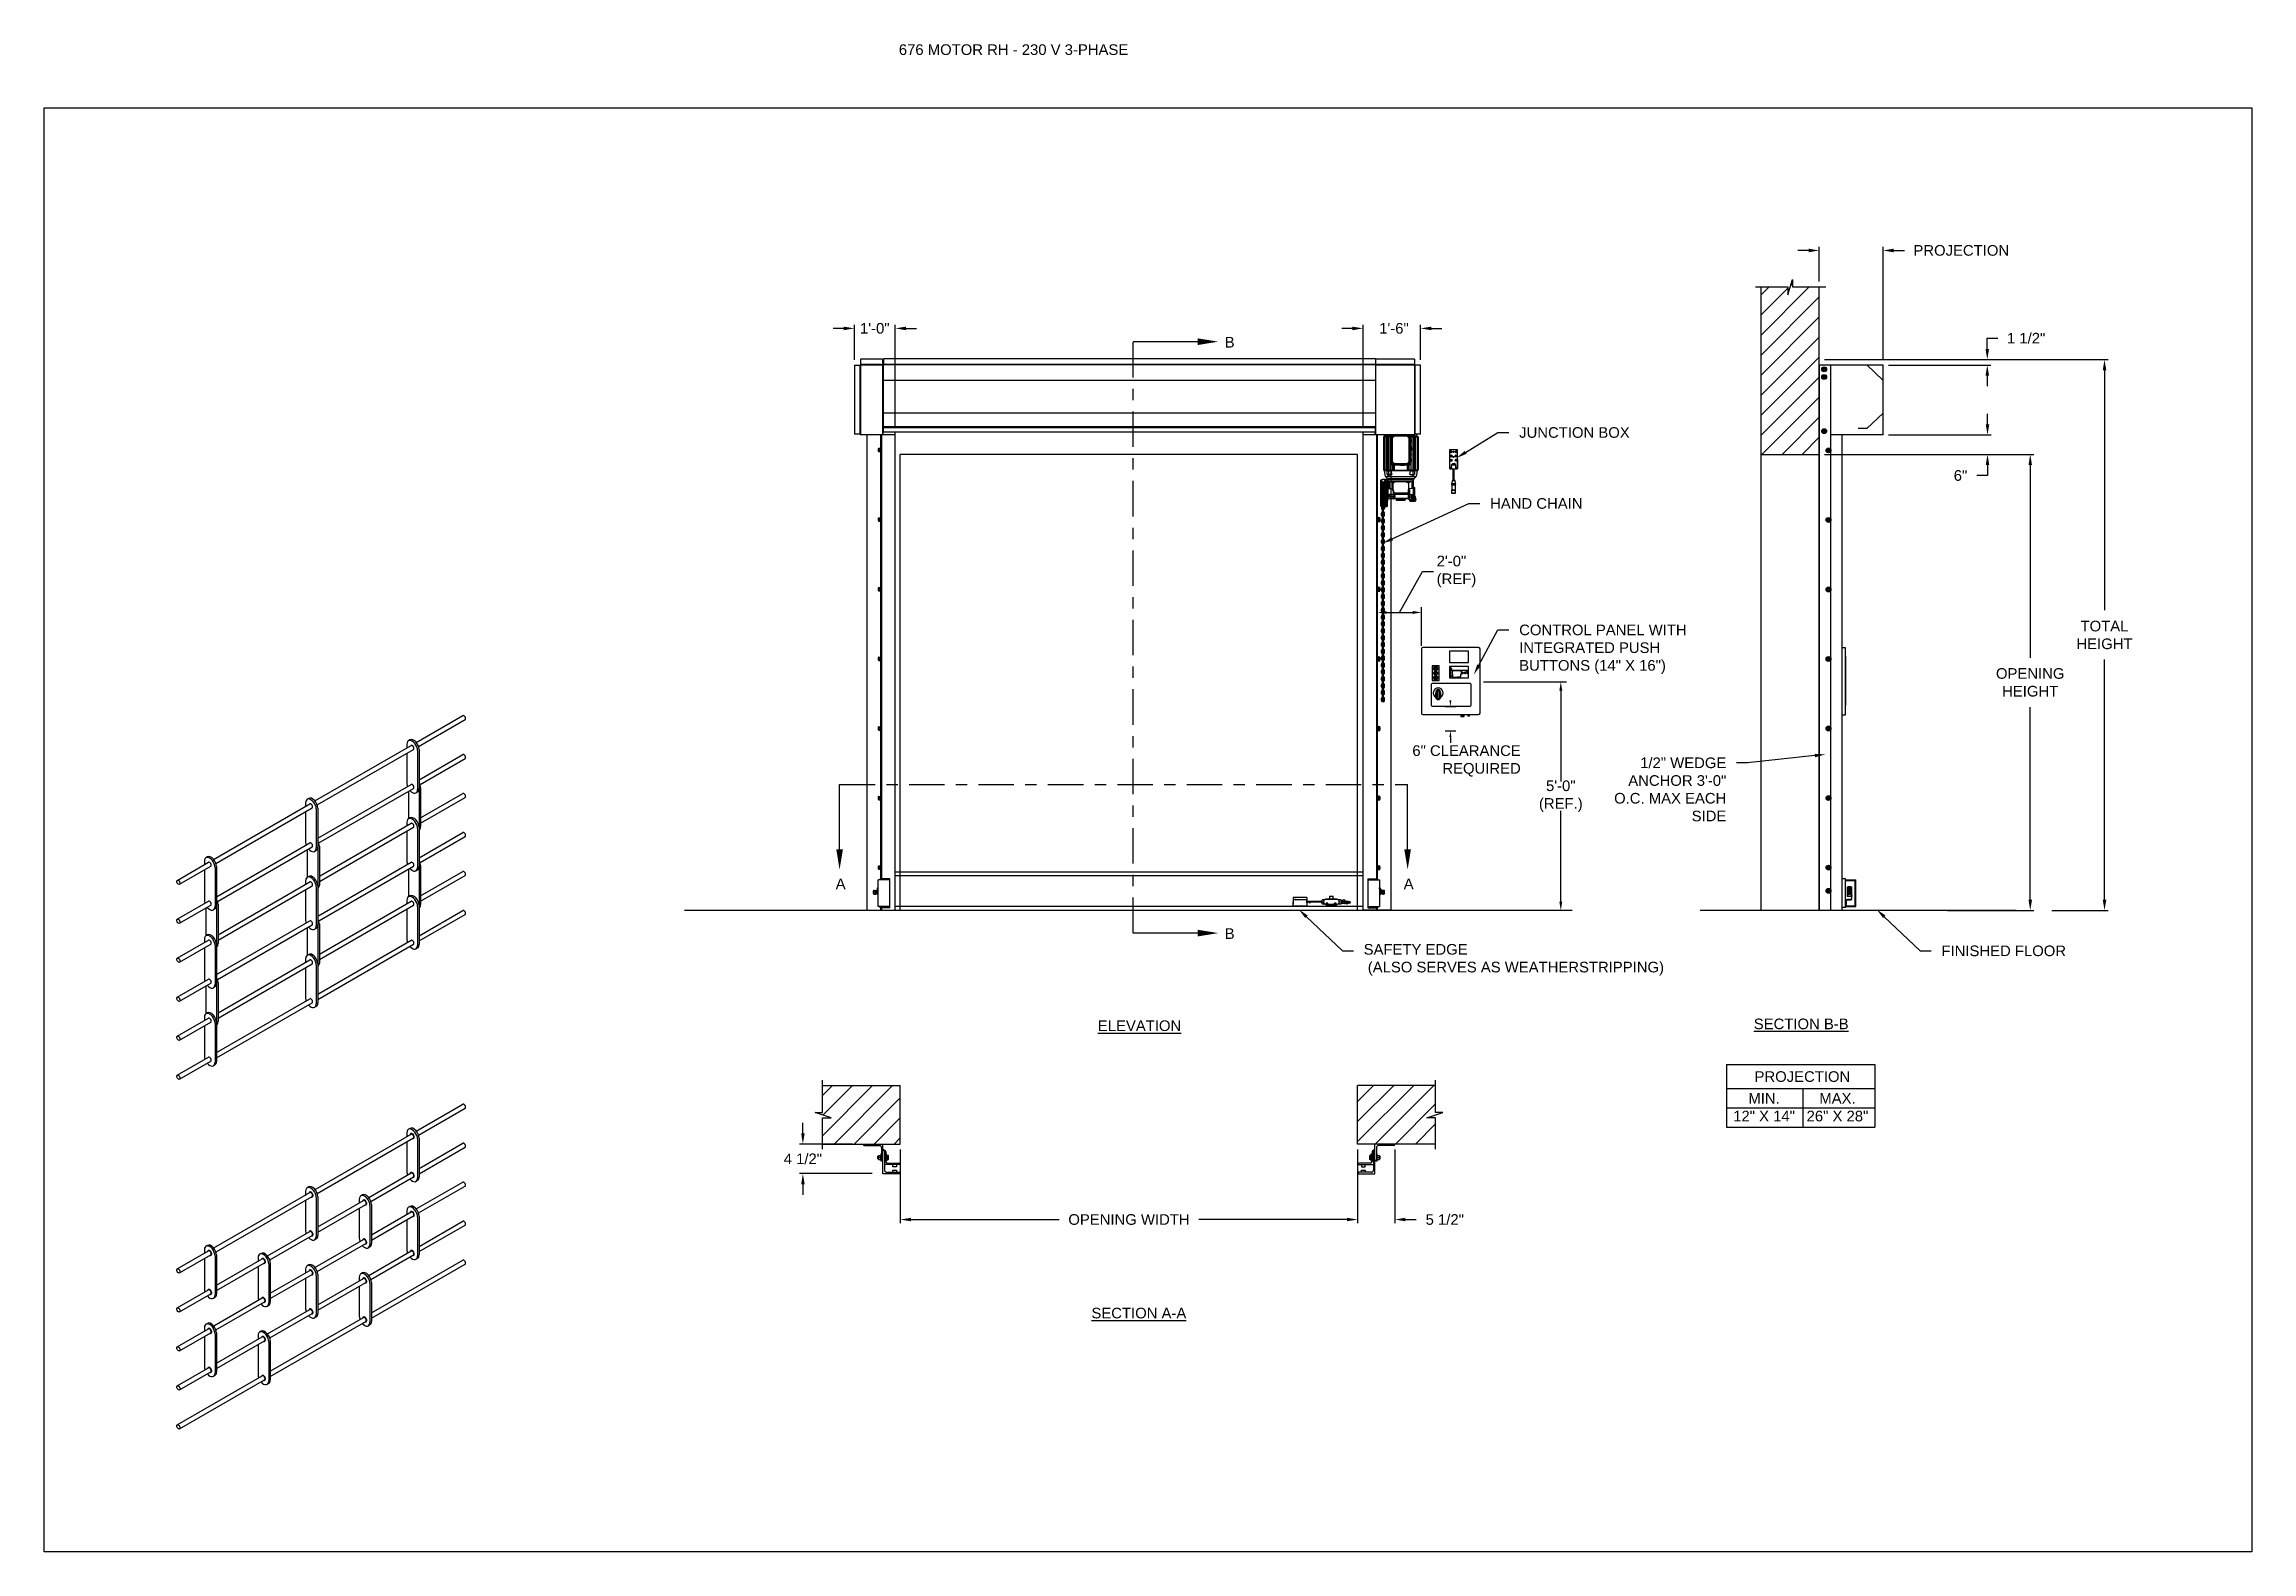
# Model space of a CAD drawing. Header units: inches. Extents: x 170 to 312, y 215 to 248.
# Drawn here: x 243.58 to 263.05, y 234.45 to 247.74 of the extents above; entities that cross this region are included whole.
import ezdxf
from ezdxf import colors
from ezdxf.entities.mleader import LeaderData, LeaderLine
from ezdxf.math import Vec2, Vec3

# ---------------------------------------------------------------- set-up
doc = ezdxf.new("R2010")
doc.units = ezdxf.units.IN
doc.header["$LTSCALE"] = 0.25
doc.header["$MEASUREMENT"] = 0
doc.linetypes.add('CENTER', pattern=[2, 1.25, -0.25, 0.25, -0.25])
for name, color, linetype in [('ANNOTATIONS', 1, 'Continuous'), ('BRICK', 7, 'Continuous'), ('MOTOR RH', 7, 'Continuous'), ('SECTION CUTS', 6, 'CENTER'), ('STRAIGHT LATTICE', 7, 'Continuous')]:
    doc.layers.add(name, color=color, linetype=linetype)
doc.styles.add('ARIAL', font='arial.ttf', dxfattribs={"height": 0.09375})
doc.styles.add('ROMANS', font='Romans', dxfattribs={"height": 0.09375})
doc.styles.get("Standard").update_dxf_attribs({"font": 'romans.shx'})
doc.dimstyles.get("Standard").update_dxf_attribs({"dimscale": 60, "dimtxt": 0.0833, "dimasz": 0.0833, "dimexe": 0.0833, "dimexo": 0.04, "dimgap": 0.09, "dimtad": 0, "dimtih": 1, "dimtoh": 1, "dimdec": 4, "dimzin": 1, "dimdsep": 46, "dimlunit": 4, "dimtxsty": 'Standard', "dimcen": 0.09, "dimclrt": 150, "dimadec": 4, "dimazin": 2, "dimtfac": 1, "dimtdec": 0, "dimtofl": 0, "dimtmove": 0, "dimatfit": 3, "dimfxl": 1, "dimtolj": 1, "dimtzin": 0, "dimlwd": -1, "dimlwe": -1, "dimarcsym": 1})
doc.dimstyles.new('STANDARD$0', dxfattribs={"dimtxt": 0.09375, "dimasz": 0.09375, "dimexe": 0.03125, "dimexo": 0.046875, "dimgap": 0.09, "dimtad": 0, "dimtih": 1, "dimtoh": 1, "dimdec": 4, "dimzin": 0, "dimdsep": 46, "dimtxsty": 'ARIAL', "dimcen": 0.09, "dimadec": 0, "dimazin": 0, "dimtfac": 1, "dimtdec": 4, "dimtofl": 0, "dimtmove": 0, "dimatfit": 1, "dimfxl": 1, "dimtolj": 1, "dimtzin": 0, "dimarcsym": 0})
pattern_1 = [(45, (73.8298, -12.74175), (-0.08838835, 0.08838835), [])]

msp = doc.modelspace()

# ---------------------------------------------------------------- texts
at = {"layer": 'ANNOTATIONS', "insert": (251.11633, 247.74099), "char_height": 0.09375, "width": 6.6478959, "attachment_point": 1, "line_spacing_factor": 0.86134, "style": 'ARIAL'}
msp.add_mtext('676 MOTOR RH - 230 V 3-PHASE', dxfattribs=at)
at = {"layer": 'ANNOTATIONS', "char_height": 0.09375, "style": 'ARIAL'}
for s, insert, attachment_point in [('2\'-0"\\P(REF)', (255.85947, 243.09185), 4), ('6" CLEARANCE\\PREQUIRED', (256.60106, 241.42127), 6), ('5\'-0"\\P(REF.)', (256.95425, 241.11038), 5)]:
    msp.add_mtext(s, dxfattribs=dict(at, insert=insert, attachment_point=attachment_point))
at = {"layer": 'ANNOTATIONS', "char_height": 0.09375, "attachment_point": 2, "style": 'ARIAL'}
for s, insert, width in [('{\\LELEVATION}', (253.23901, 239.13353), 3.0834986), ('{\\LSECTION B-B}', (259.0745, 239.1495), 1.3823677), ('{\\LSECTION A-A}', (253.2331, 236.59935), 1.3823677)]:
    msp.add_mtext(s, dxfattribs=dict(at, insert=insert, width=width))
for s, width, insert in [('PROJECTION ', 1.7594917, (259.08496, 238.68491)), ('MIN.\\P12" X 14" ', 0.6711642, (258.74683, 238.49292)), ('MAX.\\P26" X 28"', 0.6567117, (259.39427, 238.49292))]:
    msp.add_mtext_dynamic_manual_height_columns(s, width=width, gutter_width=1.36268, heights=[0], dxfattribs=dict(at, insert=insert))
at = {"layer": 'SECTION CUTS', "style": 'ARIAL'}
for s, p in [('B', (253.9907, 245.06692)), ('A', (250.55939, 240.29047)), ('A', (255.56893, 240.29047)), ('B', (253.9907, 239.85164))]:
    msp.add_text(s, height=0.09375, dxfattribs=at).set_placement(p)

# ---------------------------------------------------------------- blocks, each defined once
blk = doc.blocks.new('*D48')
at = {"layer": 'ANNOTATIONS', "color": 0, "lineweight": -2, "transparency": 16777216}
for p, q in [((255.162, 237.996), (255.162, 237.346)), ((255.491, 237.996), (255.491, 237.346)), ((255.069, 237.377), (254.975, 237.377)), ((255.584, 237.377), (255.678, 237.377))]:
    blk.add_line(p, q, dxfattribs=at)
at = {"layer": 'ANNOTATIONS', "color": 0, "transparency": 16777216}
for points in [[(255.069, 237.393), (255.069, 237.362), (255.162, 237.377)], [(255.584, 237.393), (255.584, 237.362), (255.491, 237.377)]]:
    blk.add_solid(points, dxfattribs=at)
at = {"layer": 'defpoints', "color": 0, "transparency": 16777216}
for p in [(255.162, 238.043), (255.491, 238.043), (255.491, 237.377)]:
    blk.add_point(p, dxfattribs=at)
at = {"layer": 'ANNOTATIONS', "color": 0, "transparency": 16777216, "insert": (255.931, 237.377), "char_height": 0.0938, "attachment_point": 5, "style": 'ARIAL'}
blk.add_mtext('\\A1;5 1/2"', dxfattribs=at)
blk = doc.blocks.new('*D49')
at = {"layer": 'ANNOTATIONS', "color": 0, "lineweight": -2, "transparency": 16777216}
for p, q in [((250.27, 238.137), (250.27, 238.231)), ((250.707, 238.043), (250.239, 238.043)), ((250.882, 237.782), (250.239, 237.782)), ((250.27, 237.688), (250.27, 237.594))]:
    blk.add_line(p, q, dxfattribs=at)
at = {"layer": 'ANNOTATIONS', "color": 0, "transparency": 16777216}
for points in [[(250.255, 238.137), (250.286, 238.137), (250.27, 238.043)], [(250.255, 237.688), (250.286, 237.688), (250.27, 237.782)]]:
    blk.add_solid(points, dxfattribs=at)
at = {"layer": 'defpoints', "color": 0, "transparency": 16777216}
for p in [(250.754, 238.043), (250.27, 237.782), (250.929, 237.782)]:
    blk.add_point(p, dxfattribs=at)
at = {"layer": 'ANNOTATIONS', "color": 0, "transparency": 16777216, "insert": (250.27, 237.912), "char_height": 0.0938, "attachment_point": 5, "style": 'ARIAL'}
blk.add_mtext('\\A1;4 1/2"', dxfattribs=at)
blk = doc.blocks.new('*D50')
at = {"layer": 'ANNOTATIONS', "color": 0, "lineweight": -2, "transparency": 16777216}
for p, q in [((255.117, 245.236), (255.024, 245.236)), ((255.211, 244.372), (255.211, 245.267)), ((255.717, 244.959), (255.717, 245.267)), ((255.811, 245.236), (255.904, 245.236))]:
    blk.add_line(p, q, dxfattribs=at)
at = {"layer": 'ANNOTATIONS', "color": 0, "transparency": 16777216}
for points in [[(255.117, 245.251), (255.117, 245.22), (255.211, 245.236)], [(255.811, 245.251), (255.811, 245.22), (255.717, 245.236)]]:
    blk.add_solid(points, dxfattribs=at)
at = {"layer": 'defpoints', "color": 0, "transparency": 16777216}
for p in [(255.717, 245.236), (255.717, 244.912), (255.211, 244.325)]:
    blk.add_point(p, dxfattribs=at)
at = {"layer": 'ANNOTATIONS', "color": 0, "transparency": 16777216, "insert": (255.483, 245.236), "char_height": 0.0938, "attachment_point": 5, "style": 'ARIAL'}
blk.add_mtext('\\A1;1\'-6"', dxfattribs=at)
blk = doc.blocks.new('*D51')
at = {"layer": 'ANNOTATIONS', "color": 0, "lineweight": -2, "transparency": 16777216}
for p, q in [((250.631, 245.236), (250.537, 245.236)), ((250.724, 244.959), (250.724, 245.267)), ((251.085, 244.372), (251.085, 245.267)), ((251.178, 245.236), (251.272, 245.236))]:
    blk.add_line(p, q, dxfattribs=at)
at = {"layer": 'ANNOTATIONS', "color": 0, "transparency": 16777216}
for points in [[(250.631, 245.251), (250.631, 245.22), (250.724, 245.236)], [(251.178, 245.251), (251.178, 245.22), (251.085, 245.236)]]:
    blk.add_solid(points, dxfattribs=at)
at = {"layer": 'defpoints', "color": 0, "transparency": 16777216}
for p in [(251.085, 245.236), (250.724, 244.913), (251.085, 244.325)]:
    blk.add_point(p, dxfattribs=at)
at = {"layer": 'ANNOTATIONS', "color": 0, "transparency": 16777216, "insert": (250.904, 245.236), "char_height": 0.0938, "attachment_point": 5, "style": 'ARIAL'}
blk.add_mtext('\\A1;1\'-0"', dxfattribs=at)
blk = doc.blocks.new('*D57')
at = {"layer": 'ANNOTATIONS', "color": 0, "lineweight": -2, "transparency": 16777216}
for p, q in [((251.129, 237.996), (251.129, 237.346)), ((255.162, 237.996), (255.162, 237.346)), ((251.223, 237.377), (252.529, 237.377)), ((255.069, 237.377), (253.762, 237.377))]:
    blk.add_line(p, q, dxfattribs=at)
at = {"layer": 'ANNOTATIONS', "color": 0, "transparency": 16777216}
for points in [[(251.223, 237.393), (251.223, 237.362), (251.129, 237.377)], [(255.069, 237.393), (255.069, 237.362), (255.162, 237.377)]]:
    blk.add_solid(points, dxfattribs=at)
at = {"layer": 'defpoints', "color": 0, "transparency": 16777216}
for p in [(251.129, 238.043), (255.162, 238.043), (255.162, 237.377)]:
    blk.add_point(p, dxfattribs=at)
at = {"layer": 'ANNOTATIONS', "color": 0, "transparency": 16777216, "insert": (253.146, 237.377), "char_height": 0.09375, "attachment_point": 5, "style": 'ARIAL'}
blk.add_mtext('\\A1;OPENING WIDTH', dxfattribs=at)
blk = doc.blocks.new('*D52')
at = {"layer": 'ANNOTATIONS', "color": 0, "lineweight": -2, "transparency": 16777216}
for p, q in [((259.139, 245.923), (259.045, 245.923)), ((259.233, 245.649), (259.233, 245.954)), ((259.797, 244.96), (259.797, 245.954)), ((259.89, 245.923), (259.984, 245.923))]:
    blk.add_line(p, q, dxfattribs=at)
at = {"layer": 'ANNOTATIONS', "color": 0, "transparency": 16777216}
for points in [[(259.139, 245.939), (259.139, 245.907), (259.233, 245.923)], [(259.89, 245.939), (259.89, 245.907), (259.797, 245.923)]]:
    blk.add_solid(points, dxfattribs=at)
at = {"layer": 'defpoints', "color": 0, "transparency": 16777216}
for p in [(259.797, 245.923), (259.233, 245.602), (259.797, 244.913)]:
    blk.add_point(p, dxfattribs=at)
at = {"layer": 'ANNOTATIONS', "color": 0, "transparency": 16777216, "insert": (260.486, 245.923), "char_height": 0.09375, "attachment_point": 5, "style": 'ARIAL'}
blk.add_mtext('\\A1;PROJECTION ', dxfattribs=at)
blk = doc.blocks.new('*D53')
at = {"layer": 'ANNOTATIONS', "color": 0, "lineweight": -2, "transparency": 16777216}
for p, q in [((259.28, 244.125), (261.126, 244.125)), ((261.094, 244.031), (261.094, 242.332)), ((261.094, 240.197), (261.094, 241.897)), ((260.364, 240.103), (261.126, 240.103))]:
    blk.add_line(p, q, dxfattribs=at)
at = {"layer": 'ANNOTATIONS', "color": 0, "transparency": 16777216}
for points in [[(261.079, 244.031), (261.11, 244.031), (261.094, 244.125)], [(261.079, 240.197), (261.11, 240.197), (261.094, 240.103)]]:
    blk.add_solid(points, dxfattribs=at)
at = {"layer": 'defpoints', "color": 0, "transparency": 16777216}
for p in [(259.233, 244.125), (260.317, 240.103), (261.094, 240.103)]:
    blk.add_point(p, dxfattribs=at)
at = {"layer": 'ANNOTATIONS', "color": 0, "transparency": 16777216, "insert": (261.094, 242.114), "char_height": 0.09375, "attachment_point": 5, "style": 'ARIAL'}
blk.add_mtext('\\A1;OPENING\\PHEIGHT', dxfattribs=at)
blk = doc.blocks.new('*D54')
at = {"layer": 'ANNOTATIONS', "color": 0, "lineweight": -2, "transparency": 16777216}
for p, q in [((259.28, 244.961), (261.781, 244.961)), ((261.749, 244.867), (261.749, 242.75)), ((261.749, 240.197), (261.749, 242.315)), ((261.284, 240.103), (261.781, 240.103))]:
    blk.add_line(p, q, dxfattribs=at)
at = {"layer": 'ANNOTATIONS', "color": 0, "transparency": 16777216}
for points in [[(261.734, 244.867), (261.765, 244.867), (261.749, 244.961)], [(261.734, 240.197), (261.765, 240.197), (261.749, 240.103)]]:
    blk.add_solid(points, dxfattribs=at)
at = {"layer": 'defpoints', "color": 0, "transparency": 16777216}
for p in [(259.233, 244.961), (261.237, 240.103), (261.749, 240.103)]:
    blk.add_point(p, dxfattribs=at)
at = {"layer": 'ANNOTATIONS', "color": 0, "transparency": 16777216, "insert": (261.749, 242.532), "char_height": 0.0938, "attachment_point": 5, "style": 'ARIAL'}
blk.add_mtext('\\A1;TOTAL\\PHEIGHT', dxfattribs=at)
blk = doc.blocks.new('*D55')
at = {"layer": 'ANNOTATIONS', "color": 0, "lineweight": -2, "transparency": 16777216}
for p, q in [((260.717, 244.39), (260.717, 244.483)), ((259.843, 244.296), (260.749, 244.296)), ((259.843, 244.125), (260.749, 244.125)), ((260.717, 244.031), (260.717, 243.938)), ((260.717, 243.938), (260.624, 243.938))]:
    blk.add_line(p, q, dxfattribs=at)
at = {"layer": 'ANNOTATIONS', "color": 0, "transparency": 16777216}
for points in [[(260.702, 244.39), (260.733, 244.39), (260.717, 244.296)], [(260.702, 244.031), (260.733, 244.031), (260.717, 244.125)]]:
    blk.add_solid(points, dxfattribs=at)
at = {"layer": 'defpoints', "color": 0, "transparency": 16777216}
for p in [(259.797, 244.296), (259.797, 244.125), (260.717, 244.125)]:
    blk.add_point(p, dxfattribs=at)
at = {"layer": 'ANNOTATIONS', "color": 0, "transparency": 16777216, "insert": (260.479, 243.938), "char_height": 0.0938, "attachment_point": 5, "style": 'ARIAL'}
blk.add_mtext('\\A1;6"', dxfattribs=at)
blk = doc.blocks.new('*D56')
at = {"layer": 'ANNOTATIONS', "color": 0, "lineweight": -2, "transparency": 16777216}
for p, q in [((260.715, 245.055), (260.715, 245.149)), ((260.715, 245.149), (260.809, 245.149)), ((259.843, 244.961), (260.746, 244.961)), ((259.843, 244.913), (260.746, 244.913)), ((260.715, 244.82), (260.715, 244.726))]:
    blk.add_line(p, q, dxfattribs=at)
at = {"layer": 'ANNOTATIONS', "color": 0, "transparency": 16777216}
for points in [[(260.7, 245.055), (260.731, 245.055), (260.715, 244.961)], [(260.7, 244.82), (260.731, 244.82), (260.715, 244.913)]]:
    blk.add_solid(points, dxfattribs=at)
at = {"layer": 'defpoints', "color": 0, "transparency": 16777216}
for p in [(259.797, 244.961), (260.715, 244.961), (259.797, 244.913)]:
    blk.add_point(p, dxfattribs=at)
at = {"layer": 'ANNOTATIONS', "color": 0, "transparency": 16777216, "insert": (261.058, 245.149), "char_height": 0.0938, "attachment_point": 5, "style": 'ARIAL'}
blk.add_mtext('\\A1;1 1/2"', dxfattribs=at)

# ---------------------------------------------------------------- dimensions: what is measured, and where the dimension line sits
at = {"layer": 'ANNOTATIONS'}
for base, p1, p2, text, picture, middle in [((259.79658, 245.92298), (259.2327, 245.60178), (259.79658, 244.91339), 'PROJECTION ', '*D52', (260.48569, 245.92298)), ((255.16248, 237.37722), (251.12915, 238.04333), (255.16248, 238.04333), 'OPENING WIDTH', '*D57', (253.14581, 237.37722))]:
    dim = msp.add_linear_dim(base=base, p1=p1, p2=p2, text=text, dimstyle='STANDARD$0', dxfattribs=at)
    dim.commit()
    dim.dimension.update_dxf_attribs({"geometry": picture, "text_midpoint": middle})
for base, p1, p2, text, picture, middle in [((251.08454, 245.23555), (250.72435, 244.91253), (251.08454, 244.32505), '1\'-0"', '*D51', (250.90444, 245.23555)), ((255.71699, 245.23555), (255.21104, 244.32505), (255.71699, 244.91215), '1\'-6"', '*D50', (255.48273, 245.23555)), ((255.4906, 237.37722), (255.16248, 238.04333), (255.4906, 238.04332), '5 1/2"', '*D48', (255.93121, 237.37722))]:
    dim = msp.add_linear_dim(base=base, p1=p1, p2=p2, text=text, dimstyle='STANDARD$0', dxfattribs=at)
    dim.commit()
    dim.dimension.update_dxf_attribs({"geometry": picture, "text_midpoint": middle, "dimtype": 160})
for base, p1, p2, text, picture, middle in [((260.71525, 244.96103), (259.79658, 244.91339), (259.79658, 244.96103), '1 1/2"', '*D56', (261.05769, 245.14853)), ((261.74928, 240.10342), (259.2327, 244.96103), (261.23723, 240.10342), 'TOTAL\\PHEIGHT', '*D54', (261.74928, 242.53223)), ((260.71738, 244.12505), (259.79658, 244.29598), (259.79658, 244.12505), '6"', '*D55', (260.4795, 243.93755)), ((261.09429, 240.10342), (259.2327, 244.12505), (260.31689, 240.10342), 'OPENING\\PHEIGHT', '*D53', (261.09429, 242.11424))]:
    dim = msp.add_linear_dim(base=base, p1=p1, p2=p2, angle=90, text=text, dimstyle='STANDARD$0', dxfattribs=at)
    dim.commit()
    dim.dimension.update_dxf_attribs({"geometry": picture, "text_midpoint": middle})
dim = msp.add_linear_dim(base=(250.27045, 237.78164), p1=(250.75415, 238.04332), p2=(250.92915, 237.78164), angle=90, text='4 1/2"', dimstyle='STANDARD$0', dxfattribs=at)
dim.commit()
dim.dimension.update_dxf_attribs({"geometry": '*D49', "text_midpoint": (250.27045, 237.91248), "dimtype": 160})

# ---------------------------------------------------------------- hatches: boundary and pattern name
at = {"layer": 'MOTOR RH'}
h = msp.add_hatch(dxfattribs=at)
h.set_pattern_fill('ANSI31', color=256, style=0)
h.set_pattern_definition([(45, (73.8298, -12.36819), (-0.08838835, 0.08838835), [])])
h.paths.add_polyline_path([(259.2327, 244.86719), (259.2327, 245.60178), (258.9962, 245.60178), (258.9962, 245.66644), (258.95779, 245.53308), (258.95779, 245.60178), (258.71707, 245.60178), (258.71707, 245.05148)])
h.paths.add_polyline_path([(258.71707, 244.12505), (259.2327, 244.12505), (259.2327, 244.86719), (258.71707, 245.05148)])
h = msp.add_hatch(dxfattribs=at)
h.set_pattern_fill('ANSI31', color=256, style=0)
h.set_pattern_definition(pattern_1)
h.paths.add_polyline_path([(251.12915, 238.55896), (250.44165, 238.55896), (250.44165, 238.32175), (250.37754, 238.32175), (250.51961, 238.27485), (250.44165, 238.27485), (250.44165, 238.04333), (251.12915, 238.04333), (251.12915, 238.20583)])
h = msp.add_hatch(dxfattribs=at)
h.set_pattern_fill('ANSI31', color=256, style=0)
h.set_pattern_definition(pattern_1)
h.paths.add_polyline_path([(255.91408, 238.32175), (255.84998, 238.32175), (255.84998, 238.55896), (255.16248, 238.55896), (255.16248, 238.04333), (255.18065, 238.04333), (255.84998, 238.04333), (255.84998, 238.27485), (255.77201, 238.27485)])

# ---------------------------------------------------------------- linework, layer by layer
at = {"layer": 'ANNOTATIONS'}
for p, q in [((255.4166, 242.73092), (255.64864, 242.73092)), ((255.7263, 242.43625), (255.7263, 242.77806)), ((256.27374, 242.11772), (257.00535, 242.11772)), ((256.95425, 242.04006), (256.95425, 241.23964)), ((255.93343, 241.90233), (256.02769, 241.90233)), ((255.93343, 241.68703), (256.02769, 241.68703)), ((255.98056, 241.63389), (255.98056, 241.58075)), ((256.95425, 240.18109), (256.95425, 240.98112)), ((258.41626, 238.74434), (258.41626, 238.19297)), ((258.41626, 238.74434), (259.72403, 238.74434)), ((259.72403, 238.74434), (259.72403, 238.19297)), ((258.41626, 238.53287), (259.72403, 238.53287)), ((259.08912, 238.53287), (259.08912, 238.19297)), ((258.41626, 238.36292), (259.72403, 238.36292)), ((258.41626, 238.19297), (259.72403, 238.19297))]:
    msp.add_line(p, q, dxfattribs=at)
for points in [[(255.4166, 242.71798), (255.4166, 242.74387), (255.33893, 242.73092)], [(255.64864, 242.71798), (255.64864, 242.74387), (255.7263, 242.73092)], [(256.94131, 242.04006), (256.9672, 242.04006), (256.95425, 242.11772)], [(255.9717, 241.95547), (255.98941, 241.95547), (255.98056, 241.90233)], [(255.9717, 241.63389), (255.98941, 241.63389), (255.98056, 241.68703)], [(256.94131, 240.18109), (256.9672, 240.18109), (256.95425, 240.10342)]]:
    msp.add_solid(points, dxfattribs=at)
at = {"layer": 'BRICK'}
for p, q in [((246.86056, 238.15797), (247.27008, 238.3944)), ((246.88044, 238.12263), (247.29035, 238.35929)), ((245.96747, 237.64234), (246.81463, 238.13145)), ((246.77777, 238.14244), (246.77777, 238.11017)), ((246.80502, 238.18065), (246.79154, 238.17286)), ((245.98735, 237.607), (246.83491, 238.09634)), ((246.77777, 238.06335), (246.77777, 237.79869)), ((246.87177, 238.08817), (246.87177, 237.74442)), ((246.88525, 238.09595), (246.88525, 237.7522)), ((246.88525, 237.82847), (247.27008, 238.05065)), ((246.88525, 237.78165), (247.29035, 238.01554)), ((246.44108, 237.57203), (246.81463, 237.7877)), ((246.46096, 237.53669), (246.83491, 237.75259)), ((245.07439, 237.12672), (245.92155, 237.61583)), ((245.09427, 237.09138), (245.94182, 237.58071)), ((245.88468, 237.62681), (245.88468, 237.59454)), ((245.88468, 237.54773), (245.88468, 237.28306)), ((245.91193, 237.66502), (245.89845, 237.65724)), ((245.97868, 237.57255), (245.97868, 237.2288)), ((245.99216, 237.58033), (245.99216, 237.23658)), ((245.99216, 237.31284), (246.39515, 237.54551)), ((246.35829, 237.5565), (246.35829, 237.52423)), ((246.38554, 237.59471), (246.37206, 237.58693)), ((246.87148, 237.72178), (246.858, 237.714)), ((246.86039, 237.47067), (247.27008, 237.7072)), ((246.88036, 237.43538), (247.29035, 237.67209)), ((245.99216, 237.26603), (246.41543, 237.5104)), ((246.35829, 237.47742), (246.35829, 237.21275)), ((246.45229, 237.50223), (246.45229, 237.15848)), ((246.46577, 237.51002), (246.46577, 237.16627)), ((246.46577, 237.24283), (246.81463, 237.44425)), ((246.46577, 237.19602), (246.83491, 237.40914)), ((246.77777, 237.45494), (246.77777, 237.42267)), ((246.77777, 237.37585), (246.77777, 237.11119)), ((246.80502, 237.49315), (246.79154, 237.48536)), ((246.87177, 237.40067), (246.87177, 237.05692)), ((246.88525, 237.40845), (246.88525, 237.0647)), ((246.88525, 237.14097), (247.27008, 237.36315)), ((245.01884, 237.1494), (245.00536, 237.14161)), ((245.54799, 237.0564), (245.92155, 237.27208)), ((245.56787, 237.02107), (245.94182, 237.23696)), ((245.97839, 237.20615), (245.96491, 237.19837)), ((245.9673, 236.95504), (246.39502, 237.20199)), ((245.98727, 236.91976), (246.4153, 237.16688)), ((246.88525, 237.09415), (247.29035, 237.32804)), ((244.75319, 236.94127), (245.02846, 237.1002)), ((244.77346, 236.90616), (245.04873, 237.06509)), ((244.9916, 237.11119), (244.9916, 237.07892)), ((244.9916, 237.0321), (244.9916, 236.76744)), ((245.08559, 237.05692), (245.08559, 236.71317)), ((245.09907, 237.0647), (245.09907, 236.72095)), ((245.09907, 236.79722), (245.50207, 237.02989)), ((245.09907, 236.7504), (245.52234, 236.99478)), ((245.4652, 237.04088), (245.4652, 237.00861)), ((245.4652, 236.96179), (245.4652, 236.69713)), ((245.49245, 237.07908), (245.47897, 237.0713)), ((245.5592, 236.98661), (245.5592, 236.64286)), ((245.57268, 236.99439), (245.57268, 236.65064)), ((245.91193, 236.97752), (245.89845, 236.96974)), ((246.452, 237.13584), (246.43852, 237.12806)), ((246.44108, 236.88453), (246.81463, 237.1002)), ((246.46096, 236.84919), (246.83491, 237.06509)), ((246.46577, 236.55503), (247.27008, 237.0194)), ((246.46577, 236.50822), (247.29035, 236.98429)), ((246.87148, 237.03428), (246.858, 237.0265)), ((244.75319, 236.59752), (245.02846, 236.75645)), ((245.57268, 236.72721), (245.92155, 236.92863)), ((245.57268, 236.68039), (245.94182, 236.89351)), ((245.88468, 236.93931), (245.88468, 236.90704)), ((245.88468, 236.86023), (245.88468, 236.59556)), ((245.97868, 236.88505), (245.97868, 236.5413)), ((245.99216, 236.89283), (245.99216, 236.54908)), ((245.99216, 236.62534), (246.39515, 236.85801)), ((245.99216, 236.57853), (246.41543, 236.8229)), ((246.35829, 236.869), (246.35829, 236.83673)), ((246.35829, 236.78992), (246.35829, 236.52525)), ((246.38554, 236.90721), (246.37206, 236.89943)), ((246.45229, 236.81473), (246.45229, 236.47098)), ((246.46577, 236.82252), (246.46577, 236.47877)), ((244.77346, 236.56241), (245.04873, 236.72134)), ((245.0853, 236.69053), (245.07183, 236.68275)), ((245.07422, 236.43942), (245.50194, 236.68636)), ((245.09418, 236.40413), (245.52221, 236.65125)), ((245.55891, 236.62022), (245.54543, 236.61243)), ((245.54799, 236.3689), (245.92155, 236.58458)), ((244.75319, 236.25407), (245.02846, 236.413)), ((244.77346, 236.21896), (245.04873, 236.37789)), ((244.9916, 236.42369), (244.9916, 236.39142)), ((245.01884, 236.4619), (245.00536, 236.45411)), ((245.08559, 236.36942), (245.08559, 236.02567)), ((245.09907, 236.3772), (245.09907, 236.03345)), ((245.49245, 236.39158), (245.47897, 236.3838)), ((245.56787, 236.33357), (245.94182, 236.54946)), ((245.57268, 236.03941), (246.39515, 236.51426)), ((245.57268, 235.99259), (246.41543, 236.47915)), ((245.97839, 236.51865), (245.96491, 236.51087)), ((246.452, 236.44834), (246.43852, 236.44056)), ((244.9916, 236.3446), (244.9916, 236.07994)), ((245.09907, 236.10972), (245.50207, 236.34239)), ((245.09907, 236.0629), (245.52234, 236.30728)), ((245.4652, 236.35338), (245.4652, 236.32111)), ((245.4652, 236.27429), (245.4652, 236.00963)), ((245.5592, 236.29911), (245.5592, 235.95536)), ((245.57268, 236.30689), (245.57268, 235.96314)), ((244.75319, 235.91002), (245.02846, 236.06895)), ((244.75319, 235.56627), (245.50207, 235.99864)), ((244.77346, 235.87491), (245.04873, 236.03384)), ((245.0853, 236.00303), (245.07183, 235.99525)), ((244.77346, 235.53116), (245.52234, 235.96353)), ((245.55891, 235.93272), (245.54543, 235.92493))]:
    msp.add_line(p, q, dxfattribs=at)
for centre, major_axis, start_param, end_param in [((247.28021, 238.37684), (0.01014, -0.01756), 0, 3.14159265), ((246.82477, 238.1153), (0.03323, -0.05756), 0.78539816, 3.92699082), ((246.83825, 238.12309), (0.03323, -0.05756), 0.78539816, 3.14159265), ((246.82477, 238.11389), (0.01014, -0.01756), 0, 3.14159265), ((247.28021, 238.03309), (0.01014, -0.01756), 0, 3.14159265), ((246.82477, 237.77155), (0.03323, -0.05756), 3.92699082, 4.42168201), ((246.82477, 237.77155), (0.03323, -0.05756), 5.04167821, 7.06858347), ((246.82477, 237.77014), (0.01014, -0.01756), 0, 3.14159265), ((246.83825, 237.77934), (0.03323, -0.05756), 6.28318531, 7.06858347), ((245.93168, 237.59968), (0.03323, -0.05756), 0.78539816, 3.92699082), ((245.94516, 237.60746), (0.03323, -0.05756), 0.78539816, 3.14159265), ((245.93168, 237.59827), (0.01014, -0.01756), 0, 3.14159265), ((246.40529, 237.52937), (0.03323, -0.05756), 0.78539816, 3.92699082), ((246.41877, 237.53715), (0.03323, -0.05756), 0.78539816, 3.14159265), ((246.40529, 237.52796), (0.01014, -0.01756), 0, 3.14159265), ((247.28021, 237.68964), (0.01014, -0.01756), 0, 3.14159265), ((246.82477, 237.4278), (0.03323, -0.05756), 0.78539816, 3.92699082), ((246.83825, 237.43559), (0.03323, -0.05756), 0.78539816, 3.14159265), ((246.82477, 237.42639), (0.01014, -0.01756), 0, 3.14159265), ((247.28021, 237.34559), (0.01014, -0.01756), 0, 3.14159265), ((245.03859, 237.08405), (0.03323, -0.05756), 0.78539816, 3.92699082), ((245.05207, 237.09184), (0.03323, -0.05756), 0.78539816, 3.14159265), ((245.93168, 237.25593), (0.03323, -0.05756), 3.92699082, 4.42168201), ((245.93168, 237.25593), (0.03323, -0.05756), 5.04167821, 7.06858347), ((245.93168, 237.25452), (0.01014, -0.01756), 0, 3.14159265), ((245.94516, 237.26371), (0.03323, -0.05756), 6.28318531, 7.06858347), ((246.40529, 237.18562), (0.03323, -0.05756), 3.92699082, 4.42168201), ((246.40529, 237.18562), (0.03323, -0.05756), 5.04167821, 7.06858347), ((246.40516, 237.18443), (0.01014, -0.01756), 0, 3.14159265), ((246.41877, 237.1934), (0.03323, -0.05756), 6.28318531, 7.06858347), ((245.03859, 237.08264), (0.01014, -0.01756), 0, 3.14159265), ((245.5122, 237.01374), (0.03323, -0.05756), 0.78539816, 3.92699082), ((245.52568, 237.02152), (0.03323, -0.05756), 0.78539816, 3.14159265), ((245.5122, 237.01233), (0.01014, -0.01756), 0, 3.14159265), ((245.93168, 236.91218), (0.03323, -0.05756), 0.78539816, 3.92699082), ((245.94516, 236.91996), (0.03323, -0.05756), 0.78539816, 3.14159265), ((246.82477, 237.08405), (0.03323, -0.05756), 3.92699082, 4.42168201), ((246.82477, 237.08405), (0.03323, -0.05756), 5.04167821, 7.06858347), ((246.82477, 237.08264), (0.01014, -0.01756), 0, 3.14159265), ((246.83825, 237.09184), (0.03323, -0.05756), 6.28318531, 7.06858347), ((247.28021, 237.00184), (0.01014, -0.01756), 0, 3.14159265), ((245.03859, 236.7403), (0.03323, -0.05756), 3.92699082, 4.42168201), ((245.03859, 236.73889), (0.01014, -0.01756), 0, 3.14159265), ((245.93168, 236.91077), (0.01014, -0.01756), 0, 3.14159265), ((246.40529, 236.84187), (0.03323, -0.05756), 0.78539816, 3.92699082), ((246.41877, 236.84965), (0.03323, -0.05756), 0.78539816, 3.14159265), ((246.40529, 236.84046), (0.01014, -0.01756), 0, 3.14159265), ((245.03859, 236.7403), (0.03323, -0.05756), 5.04167821, 7.06858347), ((245.05207, 236.74809), (0.03323, -0.05756), 6.28318531, 7.06858347), ((245.5122, 236.66999), (0.03323, -0.05756), 3.92699082, 4.42168201), ((245.5122, 236.66999), (0.03323, -0.05756), 5.04167821, 7.06858347), ((245.51207, 236.66881), (0.01014, -0.01756), 0, 3.14159265), ((245.52568, 236.67777), (0.03323, -0.05756), 6.28318531, 7.06858347), ((245.93168, 236.56843), (0.03323, -0.05756), 3.92699082, 4.42168201), ((245.93168, 236.56702), (0.01014, -0.01756), 0, 3.14159265), ((245.03859, 236.39655), (0.03323, -0.05756), 0.78539816, 3.92699082), ((245.05207, 236.40434), (0.03323, -0.05756), 0.78539816, 3.14159265), ((245.03859, 236.39514), (0.01014, -0.01756), 0, 3.14159265), ((245.5122, 236.32624), (0.03323, -0.05756), 0.78539816, 3.92699082), ((245.52568, 236.33402), (0.03323, -0.05756), 0.78539816, 3.14159265), ((245.93168, 236.56843), (0.03323, -0.05756), 5.04167821, 7.06858347), ((245.94516, 236.57621), (0.03323, -0.05756), 6.28318531, 7.06858347), ((246.40529, 236.49812), (0.03323, -0.05756), 3.92699082, 4.42168201), ((246.40529, 236.49812), (0.03323, -0.05756), 5.04167821, 7.06858347), ((246.40529, 236.49671), (0.01014, -0.01756), 0, 3.14159265), ((246.41877, 236.5059), (0.03323, -0.05756), 6.28318531, 7.06858347), ((245.5122, 236.32483), (0.01014, -0.01756), 0, 3.14159265), ((245.03859, 236.0528), (0.03323, -0.05756), 3.92699082, 4.42168201), ((245.03859, 236.0528), (0.03323, -0.05756), 5.04167821, 7.06858347), ((245.03859, 236.05139), (0.01014, -0.01756), 0, 3.14159265), ((245.05207, 236.06059), (0.03323, -0.05756), 6.28318531, 7.06858347), ((245.5122, 235.98249), (0.03323, -0.05756), 3.92699082, 4.42168201), ((245.5122, 235.98108), (0.01014, -0.01756), 0, 3.14159265), ((245.5122, 235.98249), (0.03323, -0.05756), 5.04167821, 7.06858347), ((245.52568, 235.99027), (0.03323, -0.05756), 6.28318531, 7.06858347)]:
    msp.add_ellipse(centre, major_axis=major_axis, ratio=0.57735027, start_param=start_param, end_param=end_param, dxfattribs=at)
for centre in [(244.76332, 236.92372), (244.76332, 236.57997), (244.76332, 236.23652), (244.76332, 235.89247), (244.76332, 235.54872)]:
    msp.add_ellipse(centre, major_axis=(0.01014, -0.01756), ratio=0.57735027, dxfattribs=at)
for points in [[(246.82737, 238.09199), (246.82913, 238.09152), (246.83092, 238.09135), (246.83627, 238.09202), (246.8395, 238.09435), (246.84289, 238.10071), (246.84331, 238.10457), (246.84194, 238.11607), (246.83775, 238.12422), (246.82848, 238.13322), (246.82428, 238.13569), (246.81744, 238.13651), (246.81485, 238.13609), (246.81268, 238.13483), (246.81054, 238.1336), (246.80889, 238.1316), (246.80759, 238.12861), (246.80733, 238.12788), (246.80713, 238.12712)], [(246.82737, 237.74824), (246.82913, 237.74777), (246.83092, 237.7476), (246.83627, 237.74827), (246.8395, 237.7506), (246.84289, 237.75696), (246.84331, 237.76082), (246.84194, 237.77232), (246.83775, 237.78047), (246.82848, 237.78947), (246.82428, 237.79194), (246.81744, 237.79276), (246.81485, 237.79234), (246.81268, 237.79108), (246.81054, 237.78985), (246.80889, 237.78785), (246.80759, 237.78486), (246.80733, 237.78413), (246.80713, 237.78337)], [(245.93429, 237.57637), (245.93605, 237.57589), (245.93783, 237.57573), (245.94318, 237.57639), (245.94641, 237.57872), (245.9498, 237.58509), (245.95022, 237.58895), (245.94885, 237.60045), (245.94467, 237.60859), (245.9354, 237.6176), (245.9312, 237.62007), (245.92435, 237.62088), (245.92177, 237.62046), (245.91959, 237.61921), (245.91745, 237.61797), (245.9158, 237.61598), (245.9145, 237.61299), (245.91425, 237.61225), (245.91404, 237.61149)], [(246.40789, 237.50605), (246.40965, 237.50558), (246.41144, 237.50542), (246.41678, 237.50608), (246.42002, 237.50841), (246.4234, 237.51478), (246.42383, 237.51864), (246.42246, 237.53014), (246.41827, 237.53828), (246.409, 237.54728), (246.4048, 237.54976), (246.39796, 237.55057), (246.39537, 237.55015), (246.3932, 237.5489), (246.39106, 237.54766), (246.38941, 237.54567), (246.38811, 237.54268), (246.38785, 237.54194), (246.38765, 237.54118)], [(246.82737, 237.40449), (246.82913, 237.40402), (246.83092, 237.40385), (246.83627, 237.40452), (246.8395, 237.40685), (246.84289, 237.41321), (246.84331, 237.41707), (246.84194, 237.42857), (246.83775, 237.43672), (246.82848, 237.44572), (246.82428, 237.44819), (246.81744, 237.44901), (246.81485, 237.44859), (246.81268, 237.44733), (246.81054, 237.4461), (246.80889, 237.4441), (246.80759, 237.44111), (246.80733, 237.44038), (246.80713, 237.43962)], [(245.93429, 237.23262), (245.93605, 237.23214), (245.93783, 237.23198), (245.94318, 237.23264), (245.94641, 237.23497), (245.9498, 237.24134), (245.95022, 237.2452), (245.94885, 237.2567), (245.94467, 237.26484), (245.9354, 237.27385), (245.9312, 237.27632), (245.92435, 237.27713), (245.92177, 237.27671), (245.91959, 237.27546), (245.91745, 237.27422), (245.9158, 237.27223), (245.9145, 237.26924), (245.91425, 237.2685), (245.91404, 237.26774)], [(246.40789, 237.1623), (246.40965, 237.16183), (246.41144, 237.16167), (246.41678, 237.16233), (246.42002, 237.16466), (246.4234, 237.17103), (246.42383, 237.17489), (246.42246, 237.18639), (246.41827, 237.19453), (246.409, 237.20353), (246.4048, 237.20601), (246.39796, 237.20682), (246.39537, 237.2064), (246.3932, 237.20515), (246.39106, 237.20391), (246.38941, 237.20192), (246.38811, 237.19893), (246.38785, 237.19819), (246.38765, 237.19743)], [(245.0412, 237.06074), (245.04296, 237.06027), (245.04474, 237.0601), (245.05009, 237.06077), (245.05332, 237.0631), (245.05671, 237.06946), (245.05713, 237.07332), (245.05576, 237.08482), (245.05158, 237.09297), (245.04231, 237.10197), (245.03811, 237.10444), (245.03126, 237.10526), (245.02868, 237.10484), (245.0265, 237.10358), (245.02436, 237.10235), (245.02272, 237.10035), (245.02141, 237.09736), (245.02116, 237.09663), (245.02096, 237.09587)], [(245.5148, 236.99043), (245.51656, 236.98995), (245.51835, 236.98979), (245.5237, 236.99046), (245.52693, 236.99278), (245.53032, 236.99915), (245.53074, 237.00301), (245.52937, 237.01451), (245.52518, 237.02266), (245.51591, 237.03166), (245.51171, 237.03413), (245.50487, 237.03495), (245.50228, 237.03453), (245.50011, 237.03327), (245.49797, 237.03203), (245.49632, 237.03004), (245.49502, 237.02705), (245.49476, 237.02632), (245.49456, 237.02556)], [(246.82737, 237.06074), (246.82913, 237.06027), (246.83092, 237.0601), (246.83627, 237.06077), (246.8395, 237.0631), (246.84289, 237.06946), (246.84331, 237.07332), (246.84194, 237.08482), (246.83775, 237.09297), (246.82848, 237.10197), (246.82428, 237.10444), (246.81744, 237.10526), (246.81485, 237.10484), (246.81268, 237.10358), (246.81054, 237.10235), (246.80889, 237.10035), (246.80759, 237.09736), (246.80733, 237.09663), (246.80713, 237.09587)], [(245.0412, 236.71699), (245.04296, 236.71652), (245.04474, 236.71635), (245.05009, 236.71702), (245.05332, 236.71935), (245.05671, 236.72571), (245.05713, 236.72957), (245.05576, 236.74107), (245.05158, 236.74922), (245.04231, 236.75822), (245.03811, 236.76069), (245.03126, 236.76151), (245.02868, 236.76109), (245.0265, 236.75983), (245.02436, 236.7586), (245.02272, 236.7566), (245.02141, 236.75361), (245.02116, 236.75288), (245.02096, 236.75212)], [(245.93429, 236.88887), (245.93605, 236.88839), (245.93783, 236.88823), (245.94318, 236.88889), (245.94641, 236.89122), (245.9498, 236.89759), (245.95022, 236.90145), (245.94885, 236.91295), (245.94467, 236.92109), (245.9354, 236.9301), (245.9312, 236.93257), (245.92435, 236.93338), (245.92177, 236.93296), (245.91959, 236.93171), (245.91745, 236.93047), (245.9158, 236.92848), (245.9145, 236.92549), (245.91425, 236.92475), (245.91404, 236.92399)], [(246.40789, 236.81855), (246.40965, 236.81808), (246.41144, 236.81792), (246.41678, 236.81858), (246.42002, 236.82091), (246.4234, 236.82728), (246.42383, 236.83114), (246.42246, 236.84264), (246.41827, 236.85078), (246.409, 236.85978), (246.4048, 236.86226), (246.39796, 236.86307), (246.39537, 236.86265), (246.3932, 236.8614), (246.39106, 236.86016), (246.38941, 236.85817), (246.38811, 236.85518), (246.38785, 236.85444), (246.38765, 236.85368)], [(245.5148, 236.64668), (245.51656, 236.6462), (245.51835, 236.64604), (245.5237, 236.64671), (245.52693, 236.64903), (245.53032, 236.6554), (245.53074, 236.65926), (245.52937, 236.67076), (245.52518, 236.67891), (245.51591, 236.68791), (245.51171, 236.69038), (245.50487, 236.6912), (245.50228, 236.69078), (245.50011, 236.68952), (245.49797, 236.68828), (245.49632, 236.68629), (245.49502, 236.6833), (245.49476, 236.68257), (245.49456, 236.68181)], [(245.93429, 236.54512), (245.93605, 236.54464), (245.93783, 236.54448), (245.94318, 236.54514), (245.94641, 236.54747), (245.9498, 236.55384), (245.95022, 236.5577), (245.94885, 236.5692), (245.94467, 236.57734), (245.9354, 236.58635), (245.9312, 236.58882), (245.92435, 236.58963), (245.92177, 236.58921), (245.91959, 236.58796), (245.91745, 236.58672), (245.9158, 236.58473), (245.9145, 236.58174), (245.91425, 236.581), (245.91404, 236.58024)], [(245.0412, 236.37324), (245.04296, 236.37277), (245.04474, 236.3726), (245.05009, 236.37327), (245.05332, 236.3756), (245.05671, 236.38196), (245.05713, 236.38582), (245.05576, 236.39732), (245.05158, 236.40547), (245.04231, 236.41447), (245.03811, 236.41694), (245.03126, 236.41776), (245.02868, 236.41734), (245.0265, 236.41608), (245.02436, 236.41485), (245.02272, 236.41285), (245.02141, 236.40986), (245.02116, 236.40913), (245.02096, 236.40837)], [(246.40789, 236.4748), (246.40965, 236.47433), (246.41144, 236.47417), (246.41678, 236.47483), (246.42002, 236.47716), (246.4234, 236.48353), (246.42383, 236.48739), (246.42246, 236.49889), (246.41827, 236.50703), (246.409, 236.51603), (246.4048, 236.51851), (246.39796, 236.51932), (246.39537, 236.5189), (246.3932, 236.51765), (246.39106, 236.51641), (246.38941, 236.51442), (246.38811, 236.51143), (246.38785, 236.51069), (246.38765, 236.50993)], [(245.5148, 236.30293), (245.51656, 236.30245), (245.51835, 236.30229), (245.5237, 236.30296), (245.52693, 236.30528), (245.53032, 236.31165), (245.53074, 236.31551), (245.52937, 236.32701), (245.52518, 236.33516), (245.51591, 236.34416), (245.51171, 236.34663), (245.50487, 236.34745), (245.50228, 236.34703), (245.50011, 236.34577), (245.49797, 236.34453), (245.49632, 236.34254), (245.49502, 236.33955), (245.49476, 236.33882), (245.49456, 236.33806)], [(245.0412, 236.02949), (245.04296, 236.02902), (245.04474, 236.02885), (245.05009, 236.02952), (245.05332, 236.03185), (245.05671, 236.03821), (245.05713, 236.04207), (245.05576, 236.05357), (245.05158, 236.06172), (245.04231, 236.07072), (245.03811, 236.07319), (245.03126, 236.07401), (245.02868, 236.07359), (245.0265, 236.07233), (245.02436, 236.0711), (245.02272, 236.0691), (245.02141, 236.06611), (245.02116, 236.06538), (245.02096, 236.06462)], [(245.5148, 235.95918), (245.51656, 235.9587), (245.51835, 235.95854), (245.5237, 235.95921), (245.52693, 235.96153), (245.53032, 235.9679), (245.53074, 235.97176), (245.52937, 235.98326), (245.52518, 235.99141), (245.51591, 236.00041), (245.51171, 236.00288), (245.50487, 236.0037), (245.50228, 236.00328), (245.50011, 236.00202), (245.49797, 236.00078), (245.49632, 235.99879), (245.49502, 235.9958), (245.49476, 235.99507), (245.49456, 235.99431)]]:
    msp.add_open_spline(points, degree=3, knots=[2.61090844, 2.61090844, 2.61090844, 2.61090844, 2.9022773, 2.9022773, 3.48765662, 3.48765662, 4.07303595, 4.07303595, 5.16925667, 5.16925667, 5.87566295, 5.87566295, 6.28318531, 6.28318531, 6.28318531, 6.68539091, 6.68539091, 6.8104073, 6.8104073, 6.8104073, 6.8104073], dxfattribs=at)
at = {"layer": 'defpoints'}
msp.add_lwpolyline([(263.04861, 234.44685), (243.57874, 234.44685), (243.57874, 247.18196), (263.04861, 247.18196)], close=True, dxfattribs=at)
at = {"layer": 'MOTOR RH'}
for p, q in [((258.67069, 245.60178), (258.95779, 245.60178)), ((258.71707, 245.60178), (258.71707, 240.10342)), ((258.95779, 245.53308), (258.9962, 245.66644)), ((258.95779, 245.60178), (258.95779, 245.53308)), ((258.9962, 245.66644), (258.9962, 245.60178)), ((258.9962, 245.60178), (259.2914, 245.60178)), ((259.2327, 240.10342), (259.2327, 245.60178)), ((250.77763, 244.96582), (250.77763, 244.30293)), ((250.97159, 244.96582), (250.97159, 244.91812)), ((250.98009, 244.96661), (250.98009, 244.91812)), ((255.31973, 244.96661), (255.31973, 244.91812)), ((255.32399, 244.91812), (255.32399, 244.96582)), ((255.66332, 244.96582), (255.66332, 244.3017)), ((250.72435, 244.91253), (250.77763, 244.91253)), ((250.77229, 244.91253), (250.77229, 244.30293)), ((250.7755, 244.30293), (250.7755, 244.91253)), ((250.95666, 244.91787), (250.77763, 244.91787)), ((250.77763, 244.91466), (250.97159, 244.91466)), ((250.95666, 244.91466), (250.95666, 244.91812)), ((250.95666, 244.91812), (250.98009, 244.91812)), ((250.96518, 244.91466), (250.96518, 244.91812)), ((250.97159, 244.91466), (250.97159, 244.3)), ((250.97159, 244.91386), (250.98009, 244.91386)), ((255.31973, 244.91865), (250.98009, 244.91865)), ((255.31973, 244.91519), (250.98009, 244.91519)), ((250.98009, 244.32505), (250.98009, 244.91519)), ((255.31973, 244.7758), (250.98009, 244.7758)), ((255.33893, 244.91812), (255.31973, 244.91812)), ((255.31973, 244.91519), (255.31973, 244.32505)), ((255.31973, 244.91386), (255.32399, 244.91386)), ((255.32399, 244.29919), (255.32399, 244.91466)), ((255.32399, 244.91466), (255.66332, 244.91466)), ((255.3304, 244.91466), (255.3304, 244.91812)), ((255.33893, 244.91466), (255.33893, 244.91812)), ((255.66332, 244.91787), (255.33893, 244.91787)), ((255.66503, 244.91215), (255.66503, 244.3017)), ((255.66583, 244.91215), (255.66583, 244.3017)), ((255.71699, 244.91215), (255.66583, 244.91215)), ((255.66904, 244.3017), (255.66904, 244.91215)), ((259.23452, 240.1061), (259.23452, 244.91339)), ((259.23452, 244.91339), (259.79658, 244.91339)), ((259.28113, 244.88749), (259.28167, 244.88915)), ((259.28113, 244.81936), (259.28167, 244.82102)), ((259.2829, 244.88647), (259.28381, 244.88826)), ((259.2829, 244.81834), (259.28381, 244.82013)), ((259.28988, 244.88244), (259.28988, 244.88244)), ((259.28988, 244.86769), (259.28988, 244.86769)), ((259.28988, 244.81431), (259.28988, 244.81431)), ((259.28988, 244.79956), (259.28988, 244.79956)), ((259.33672, 240.1061), (259.33672, 244.91339)), ((259.6521, 244.91339), (259.79658, 244.7758)), ((259.79658, 244.29598), (259.79658, 244.91339)), ((250.97159, 244.3685), (250.98009, 244.3685)), ((250.975, 244.31279), (250.975, 244.35542)), ((250.975, 244.34775), (250.97797, 244.34775)), ((250.97797, 244.3), (250.97797, 244.3685)), ((250.98009, 244.3664), (250.97797, 244.3664)), ((255.31973, 244.48955), (250.98009, 244.48955)), ((255.31973, 244.36687), (250.98009, 244.36687)), ((255.31973, 244.3685), (255.32399, 244.3685)), ((255.32058, 244.34874), (255.31973, 244.34874)), ((255.32058, 244.31279), (255.32058, 244.35542)), ((259.6521, 244.35196), (259.57581, 244.35196)), ((259.6521, 244.35196), (259.79658, 244.48955)), ((250.77762, 244.30293), (250.72435, 244.30293)), ((250.77844, 244.3), (251.08454, 244.3)), ((250.8373, 240.10529), (250.8373, 244.3)), ((250.93449, 244.1711), (250.93449, 244.15607)), ((250.9355, 244.17211), (250.9355, 244.15506)), ((250.93796, 244.17637), (250.93796, 244.1508)), ((250.93967, 244.17835), (250.95154, 244.17835)), ((250.93967, 244.17097), (250.95154, 244.17097)), ((250.93967, 244.1562), (250.95154, 244.1562)), ((250.95324, 244.17211), (250.95324, 244.17466)), ((250.95325, 244.1849), (250.95325, 244.14227)), ((250.95666, 240.38253), (250.95666, 244.3)), ((250.96518, 240.38253), (250.96518, 244.3)), ((250.975, 244.33604), (250.97797, 244.33604)), ((250.975, 244.32239), (250.97797, 244.32239)), ((250.975, 244.32045), (250.97797, 244.32045)), ((251.08454, 240.10529), (251.08454, 244.32505)), ((255.21104, 240.10529), (255.21104, 244.32505)), ((255.21104, 244.3), (255.32399, 244.3)), ((255.31762, 244.3), (255.31762, 244.32505)), ((255.32058, 244.31946), (255.31762, 244.31946)), ((255.32058, 244.3431), (255.31973, 244.3431)), ((255.32058, 244.32846), (255.31973, 244.32846)), ((255.32399, 244.29919), (255.66332, 244.29919)), ((255.3304, 240.38253), (255.3304, 244.29919)), ((255.33893, 240.37188), (255.33893, 244.29919)), ((255.39046, 244.27944), (255.43109, 244.27944)), ((255.39046, 244.27944), (255.39046, 243.98417)), ((255.39046, 244.27944), (255.40176, 244.27944)), ((255.40123, 244.27944), (255.39046, 244.27944)), ((255.39046, 244.27944), (255.4, 244.27944)), ((255.39046, 244.27944), (255.39046, 244.27944)), ((255.39731, 244.27944), (255.39731, 243.98417)), ((255.39887, 244.27944), (255.39887, 243.98417)), ((255.39969, 244.2859), (255.40203, 244.29919)), ((255.39969, 244.27944), (255.39969, 244.2859)), ((255.40176, 244.27944), (255.40123, 244.27944)), ((255.40176, 244.27944), (255.40176, 244.27944)), ((255.41553, 244.27944), (255.41553, 243.98417)), ((255.41733, 244.27944), (255.41733, 243.98417)), ((255.42154, 244.28406), (255.42154, 244.29919)), ((255.43458, 244.28406), (255.42154, 244.28406)), ((255.43109, 243.97955), (255.43109, 244.28406)), ((255.43378, 244.27944), (255.43378, 243.98417)), ((255.45258, 244.27944), (255.43378, 244.27944)), ((255.43458, 244.29919), (255.43458, 244.28406)), ((255.45413, 244.28406), (255.43458, 244.28406)), ((255.43589, 244.27944), (255.43589, 243.98417)), ((255.44032, 244.28406), (255.44032, 244.27944)), ((255.45258, 244.27944), (255.45258, 244.27483)), ((255.45258, 244.27483), (255.45291, 244.27483)), ((255.45291, 244.27944), (255.45413, 244.27944)), ((255.45291, 243.98417), (255.45291, 244.27944)), ((255.45782, 244.28498), (255.45413, 244.28498)), ((255.45413, 244.28498), (255.45413, 244.04507)), ((255.45413, 244.28498), (255.45413, 244.28498)), ((255.45782, 244.04507), (255.45782, 244.28498)), ((255.45829, 240.10529), (255.45829, 244.3)), ((255.45966, 244.27206), (255.46705, 244.27206)), ((255.45966, 244.05799), (255.45966, 244.27206)), ((255.46058, 244.29919), (255.45973, 244.29531)), ((255.46336, 244.05799), (255.46335, 244.27206)), ((255.46705, 244.29421), (255.46705, 244.2979)), ((255.61837, 244.2979), (255.46705, 244.2979)), ((255.61837, 244.29421), (255.46705, 244.29421)), ((255.46705, 244.27467), (255.46705, 244.27944)), ((255.46705, 244.27206), (255.46705, 244.05799)), ((255.47258, 244.28498), (255.47996, 244.28498)), ((255.47996, 244.28498), (255.47996, 244.29236)), ((255.47996, 244.29236), (255.60546, 244.29236)), ((255.47996, 244.28867), (255.60546, 244.28867)), ((255.60546, 244.28498), (255.47996, 244.28498)), ((255.53902, 244.2979), (255.53902, 244.29919)), ((255.58331, 244.29919), (255.58331, 244.2979)), ((255.60546, 244.28839), (255.60546, 244.29236)), ((255.60546, 244.28498), (255.61284, 244.28498)), ((255.61837, 244.29421), (255.61837, 244.2979)), ((255.61837, 244.27206), (255.61837, 244.27872)), ((255.61837, 244.27206), (255.62576, 244.27206)), ((255.61838, 244.05799), (255.61837, 244.27206)), ((255.62207, 244.27206), (255.62207, 244.05799)), ((255.62569, 244.29531), (255.62484, 244.29919)), ((255.62576, 244.27206), (255.62576, 244.05799)), ((255.6276, 244.04507), (255.6276, 244.28498)), ((255.6276, 244.28498), (255.63129, 244.28498)), ((255.63129, 244.04507), (255.63129, 244.28498)), ((255.66076, 244.28406), (255.63129, 244.28406)), ((255.63251, 244.27944), (255.63129, 244.27944)), ((255.63129, 244.26283), (255.63199, 244.26283)), ((255.63199, 244.21854), (255.63129, 244.21854)), ((255.63129, 244.20378), (255.63197, 244.20378)), ((255.63251, 244.27944), (255.63251, 244.26114)), ((255.63251, 244.27483), (255.63284, 244.27483)), ((255.63251, 244.22047), (255.63251, 244.20197)), ((255.63284, 244.27483), (255.63284, 244.27944)), ((255.63284, 244.27944), (255.65164, 244.27944)), ((255.6451, 244.27944), (255.6451, 244.28406)), ((255.64953, 244.27944), (255.64954, 243.98417)), ((255.65083, 244.28406), (255.65083, 244.29919)), ((255.65164, 244.27944), (255.65164, 243.98417)), ((255.65433, 244.28406), (255.65433, 243.97956)), ((255.69496, 244.27945), (255.65433, 244.27944)), ((255.66274, 244.3), (255.66332, 244.3)), ((255.66332, 244.29919), (255.66332, 244.3)), ((255.66388, 244.29926), (255.66388, 244.28406)), ((255.71699, 244.3017), (255.66503, 244.3017)), ((255.668, 244.27944), (255.69496, 244.27945)), ((255.66809, 244.27944), (255.6681, 243.98417)), ((255.66989, 244.27944), (255.66989, 243.98417)), ((255.69496, 244.27945), (255.67018, 244.27944)), ((255.68295, 244.3017), (255.68573, 244.2859)), ((255.69496, 244.27945), (255.6856, 244.27945)), ((255.68573, 244.2859), (255.68573, 244.27945)), ((255.68573, 244.27945), (255.69496, 244.27945)), ((255.68573, 244.27945), (255.68811, 244.27945)), ((255.68655, 244.27944), (255.68655, 243.98417)), ((255.68811, 244.27945), (255.68811, 244.27945)), ((255.68811, 244.27944), (255.68811, 243.98417)), ((255.69496, 244.27945), (255.69496, 243.98417)), ((255.69496, 244.27945), (255.69496, 244.27945)), ((255.97171, 244.16545), (255.97202, 244.00183)), ((256.04387, 244.1661), (255.97222, 244.16596)), ((255.97223, 244.16494), (255.97251, 244.01074)), ((256.04335, 244.16558), (255.97274, 244.16545)), ((256.04415, 244.01087), (256.04387, 244.16507)), ((256.04468, 244.00197), (256.04438, 244.16558)), ((259.23452, 244.29768), (259.2327, 244.29768)), ((259.28113, 244.34247), (259.28167, 244.34412)), ((259.2829, 244.34144), (259.28381, 244.34323)), ((259.28988, 244.33742), (259.28988, 244.33742)), ((259.28988, 244.32267), (259.28988, 244.32267)), ((259.79658, 244.29598), (259.33672, 244.29598)), ((259.43678, 240.1061), (259.43678, 244.29598)), ((250.93967, 244.14882), (250.95154, 244.14882)), ((251.12915, 240.10342), (251.12915, 244.12505)), ((255.16248, 244.12505), (251.12915, 244.12505)), ((255.16248, 240.10342), (255.16248, 244.12505)), ((255.43109, 243.98417), (255.39046, 243.98417)), ((255.39876, 243.98048), (255.39876, 243.98417)), ((255.40745, 243.93123), (255.39876, 243.98048)), ((255.42219, 243.97955), (255.43747, 243.97955)), ((255.42219, 243.94818), (255.42219, 243.97955)), ((255.42782, 243.97955), (255.42219, 243.97955)), ((255.45192, 243.98417), (255.43378, 243.98417)), ((255.43524, 243.97955), (255.45626, 243.97955)), ((255.43524, 243.97955), (255.43524, 243.94818)), ((255.44032, 243.98417), (255.44032, 243.97955)), ((255.45291, 243.9897), (255.45192, 243.9897)), ((255.45192, 243.9897), (255.45192, 243.98417)), ((255.46757, 243.98417), (255.45291, 243.98417)), ((255.45413, 244.04507), (255.45782, 244.04507)), ((255.45526, 243.98417), (255.45526, 244.03979)), ((255.45626, 243.97955), (255.46313, 243.94818)), ((255.45966, 244.05799), (255.46705, 244.05799)), ((255.46705, 244.0506), (255.46705, 244.05799)), ((255.46705, 244.03584), (255.61838, 244.03584)), ((255.46705, 244.03215), (255.46705, 244.03584)), ((255.46705, 244.03215), (255.61838, 244.03215)), ((255.46757, 243.9897), (255.46757, 243.98417)), ((255.46889, 243.9897), (255.46757, 243.9897)), ((255.46889, 244.03215), (255.46889, 243.98417)), ((255.46889, 243.98417), (255.476, 243.98417)), ((255.47258, 244.04507), (255.47997, 244.04507)), ((255.476, 243.98417), (255.476, 244.03215)), ((255.48393, 243.9897), (255.476, 243.9897)), ((255.47997, 244.04507), (255.60546, 244.04507)), ((255.47997, 244.04138), (255.60546, 244.04138)), ((255.60546, 244.03769), (255.47997, 244.03769)), ((255.48393, 244.03215), (255.48393, 243.98417)), ((255.48393, 243.98417), (255.60149, 243.98417)), ((255.48827, 244.03163), (255.48827, 244.03215)), ((255.52518, 244.03215), (255.52518, 244.03163)), ((255.53256, 244.03148), (255.53256, 244.03215)), ((255.58793, 244.03215), (255.58793, 244.03148)), ((255.60149, 243.98417), (255.60149, 244.03215)), ((255.60943, 243.9897), (255.60149, 243.9897)), ((255.61284, 244.04507), (255.60546, 244.04507)), ((255.60546, 244.04366), (255.60546, 244.03769)), ((255.60943, 244.03215), (255.60943, 243.98417)), ((255.60943, 243.98417), (255.61653, 243.98417)), ((255.61653, 243.98417), (255.61653, 244.03215)), ((255.61653, 243.9897), (255.61786, 243.9897)), ((255.61786, 243.98417), (255.61786, 243.9897)), ((255.63251, 243.98417), (255.61786, 243.98417)), ((255.61838, 244.05799), (255.62576, 244.05799)), ((255.61838, 244.05402), (255.61838, 244.05799)), ((255.6223, 243.94818), (255.62917, 243.97956)), ((255.6276, 244.04507), (255.63129, 244.04507)), ((255.62917, 243.97956), (255.66323, 243.97956)), ((255.63017, 244.03979), (255.63017, 243.98417)), ((255.63197, 244.14842), (255.63129, 244.14842)), ((255.63129, 244.08844), (255.6322, 244.08844)), ((255.6322, 244.06076), (255.63129, 244.06076)), ((255.63251, 244.15048), (255.63251, 244.13456)), ((255.63251, 244.11004), (255.63251, 244.08756)), ((255.63251, 244.06153), (255.63251, 243.98417)), ((255.63251, 243.98971), (255.63351, 243.98971)), ((255.63351, 243.98417), (255.63351, 243.98971)), ((255.65164, 243.98417), (255.63351, 243.98417)), ((255.6451, 243.97956), (255.6451, 243.98417)), ((255.65018, 243.97956), (255.65018, 243.94818)), ((255.69496, 243.98417), (255.65433, 243.98417)), ((255.6576, 243.97956), (255.65433, 243.97956)), ((255.66323, 243.97956), (255.6576, 243.97956)), ((255.66323, 243.97956), (255.66323, 243.94818)), ((255.68666, 243.98048), (255.67797, 243.93123)), ((255.68666, 243.98417), (255.68666, 243.98048)), ((255.97302, 244.01023), (255.99153, 244.01026)), ((255.97574, 243.99812), (255.99155, 243.99815)), ((255.98668, 244.00718), (255.97832, 244.00717)), ((255.97833, 244.0012), (255.98669, 244.00121)), ((255.99153, 244.01026), (255.99149, 244.03227)), ((255.99153, 244.01026), (255.99155, 243.99815)), ((255.99795, 243.99816), (255.99795, 243.99726)), ((256.00188, 243.99727), (256.00207, 243.89492)), ((256.00315, 244.04355), (256.01339, 244.04356)), ((256.01503, 243.89495), (256.01484, 243.99729)), ((256.01876, 243.9973), (256.01876, 243.9982)), ((256.02509, 244.03233), (256.02514, 244.01032)), ((256.02514, 244.01032), (256.04364, 244.01036)), ((256.02514, 244.01032), (256.02516, 243.99821)), ((256.02516, 243.99821), (256.04097, 243.99824)), ((256.02633, 244.14737), (256.02555, 244.14736)), ((256.02556, 244.14873), (256.02633, 244.14873)), ((256.02633, 244.14873), (256.02633, 244.14737)), ((256.03836, 244.00728), (256.03, 244.00726)), ((256.03001, 244.00129), (256.03837, 244.00131)), ((258.71707, 244.12505), (259.2327, 244.12505)), ((255.36647, 243.78301), (255.36647, 243.78818)), ((255.36739, 243.78301), (255.36647, 243.78301)), ((255.36739, 243.89835), (255.36979, 243.89835)), ((255.36739, 243.78301), (255.36739, 243.89835)), ((255.36739, 243.66767), (255.36739, 243.78301)), ((255.36979, 243.78301), (255.36979, 243.89835)), ((255.36979, 243.66767), (255.36979, 243.78301)), ((255.37304, 243.89068), (255.37274, 243.89068)), ((255.37302, 243.85276), (255.37302, 243.83444)), ((255.37302, 243.79122), (255.37302, 243.77291)), ((255.38201, 243.86812), (255.37961, 243.88327)), ((255.38053, 243.85276), (255.38053, 243.83444)), ((255.38053, 243.79122), (255.38053, 243.77291)), ((255.383, 243.86655), (255.38275, 243.86677)), ((255.383, 243.85523), (255.383, 243.87419)), ((255.383, 243.79369), (255.383, 243.83197)), ((255.383, 243.73216), (255.383, 243.77043)), ((255.38618, 243.90481), (255.4155, 243.90481)), ((255.38676, 243.83572), (255.38676, 243.85147)), ((255.38676, 243.77419), (255.38676, 243.78994)), ((255.39051, 243.85523), (255.39051, 243.87419)), ((255.39076, 243.86677), (255.39051, 243.86655)), ((255.39051, 243.79369), (255.39051, 243.83197)), ((255.39051, 243.73216), (255.39051, 243.77043)), ((255.39391, 243.88327), (255.3915, 243.86812)), ((255.39298, 243.85276), (255.39298, 243.83444)), ((255.39298, 243.79122), (255.39298, 243.77291)), ((255.40079, 243.89069), (255.40047, 243.89068)), ((255.40049, 243.85276), (255.40049, 243.83444)), ((255.40049, 243.79122), (255.40049, 243.77291)), ((255.40375, 243.78301), (255.40374, 243.67439)), ((255.40375, 243.89168), (255.40375, 243.78301)), ((255.40615, 243.78301), (255.40614, 243.67706)), ((255.40615, 243.889), (255.40615, 243.78301)), ((255.40707, 243.78301), (255.40615, 243.78301)), ((255.40997, 243.79286), (255.40707, 243.79286)), ((255.40997, 243.79065), (255.40707, 243.79065)), ((255.40707, 243.78127), (255.40997, 243.78127)), ((255.40707, 243.77935), (255.40997, 243.77935)), ((255.40712, 243.86142), (255.40712, 243.85998)), ((255.40712, 243.86142), (255.40997, 243.84187)), ((255.40997, 243.84044), (255.40712, 243.85998)), ((255.40712, 243.82562), (255.40712, 243.82083)), ((255.40712, 243.82562), (255.40997, 243.81551)), ((255.40997, 243.81071), (255.40712, 243.82083)), ((255.40712, 243.76487), (255.40997, 243.7701)), ((255.40712, 243.76487), (255.40712, 243.75952)), ((255.40997, 243.76476), (255.40712, 243.75952)), ((255.42556, 243.91312), (255.40745, 243.93123)), ((255.40778, 243.85687), (255.40904, 243.85687)), ((255.40904, 243.85653), (255.40783, 243.85653)), ((255.4155, 243.89053), (255.40834, 243.89053)), ((255.40904, 243.88494), (255.40904, 243.85687)), ((255.40904, 243.85653), (255.40904, 243.85687)), ((255.40912, 243.76319), (255.40997, 243.76319)), ((255.40997, 243.88266), (255.40989, 243.88303)), ((255.40993, 243.88245), (255.40989, 243.88272)), ((255.40997, 243.88195), (255.40993, 243.88245)), ((255.40996, 243.68408), (255.40997, 243.88195)), ((255.41004, 243.88195), (255.40997, 243.88195)), ((255.41004, 243.68408), (255.41004, 243.88195)), ((255.41132, 243.88062), (255.4155, 243.88062)), ((255.4155, 243.90481), (255.42289, 243.90055)), ((255.4155, 243.89053), (255.4155, 243.90481)), ((255.4155, 243.88062), (255.4155, 243.89053)), ((255.42289, 243.88677), (255.4155, 243.89053)), ((255.4155, 243.80583), (255.4155, 243.88062)), ((255.42289, 243.87972), (255.4155, 243.88062)), ((255.43524, 243.94818), (255.42219, 243.94818)), ((255.42289, 243.87972), (255.42288, 243.6863)), ((255.42288, 243.84945), (255.42473, 243.84945)), ((255.42288, 243.84945), (255.42473, 243.84945)), ((255.42473, 243.8273), (255.42288, 243.8273)), ((255.42289, 243.90055), (255.42289, 243.88677)), ((255.42289, 243.88677), (255.42289, 243.87972)), ((255.42473, 243.8273), (255.42289, 243.8273)), ((255.42434, 243.8273), (255.42473, 243.82713)), ((255.42434, 243.8273), (255.42473, 243.82713)), ((255.42473, 243.84945), (255.42473, 243.8273)), ((255.42473, 243.84945), (255.42473, 243.84624)), ((255.42473, 243.83099), (255.42787, 243.83099)), ((255.42473, 243.82713), (255.42473, 243.8273)), ((255.42473, 243.82713), (255.42473, 243.8273)), ((255.42645, 243.90297), (255.42556, 243.91312)), ((255.42648, 243.94634), (255.42648, 243.94818)), ((255.42648, 243.94634), (255.44493, 243.94634)), ((255.42787, 243.81669), (255.43014, 243.81669)), ((255.42908, 243.93988), (255.42908, 243.94541)), ((255.42908, 243.93988), (255.44234, 243.93988)), ((255.43014, 243.82806), (255.43014, 243.83111)), ((255.43098, 243.82621), (255.43014, 243.82806)), ((255.43014, 243.82564), (255.43014, 243.82741)), ((255.43014, 243.76783), (255.43447, 243.76783)), ((255.43198, 243.84207), (255.43198, 243.90297)), ((255.43211, 243.76552), (255.43697, 243.76552)), ((255.43211, 243.76319), (255.4347, 243.76319)), ((255.43349, 243.93988), (255.43349, 243.94541)), ((255.43459, 243.82947), (255.43459, 243.88267)), ((255.46639, 243.88267), (255.43459, 243.88267)), ((255.46313, 243.94818), (255.43524, 243.94818)), ((255.43697, 243.76566), (255.43844, 243.76566)), ((255.43697, 243.76566), (255.43697, 243.75145)), ((255.47856, 243.77009), (255.43937, 243.77009)), ((255.47856, 243.76473), (255.43937, 243.76473)), ((255.4712, 243.81492), (255.44135, 243.81985)), ((255.44158, 243.94541), (255.44158, 243.93988)), ((255.44199, 243.88267), (255.44199, 243.82263)), ((255.47124, 243.81745), (255.44199, 243.82263)), ((255.44234, 243.94541), (255.44234, 243.93988)), ((255.44493, 243.94818), (255.44493, 243.94634)), ((255.46639, 243.87861), (255.46639, 243.88451)), ((255.46639, 243.87861), (255.48854, 243.87861)), ((255.47103, 243.93123), (255.56154, 243.93123)), ((255.47124, 243.87685), (255.47124, 243.81745)), ((255.47347, 243.87676), (255.47193, 243.87676)), ((255.47255, 243.87676), (255.47255, 243.81745)), ((255.47889, 243.76457), (255.47856, 243.76473)), ((255.47931, 243.78153), (255.47988, 243.77232)), ((255.48075, 243.78148), (255.48128, 243.77237)), ((255.48146, 243.87676), (255.48155, 243.87676)), ((255.48265, 243.7703), (255.48295, 243.77007)), ((255.483, 243.87676), (255.48275, 243.87676)), ((255.48854, 243.88451), (255.48854, 243.87861)), ((255.59689, 243.87861), (255.59689, 243.88451)), ((255.59689, 243.87861), (255.61903, 243.87861)), ((255.60268, 243.87676), (255.60242, 243.87676)), ((255.60388, 243.87676), (255.60396, 243.87676)), ((255.61045, 243.78148), (255.61045, 243.81473)), ((255.61096, 243.81632), (255.61263, 243.81879)), ((255.61196, 243.87676), (255.6135, 243.87676)), ((255.61263, 243.81879), (255.61263, 243.87676)), ((255.61281, 243.78148), (255.61281, 243.81372)), ((255.61284, 243.77705), (255.61281, 243.78148)), ((255.61284, 243.73944), (255.61284, 243.77705)), ((255.61362, 243.81506), (255.61653, 243.81506)), ((255.61371, 243.81372), (255.61653, 243.81372)), ((255.61371, 243.78148), (255.61371, 243.81372)), ((255.61376, 243.77705), (255.61371, 243.78148)), ((255.61376, 243.73944), (255.61376, 243.77705)), ((255.61472, 243.81993), (255.61472, 243.87692)), ((255.64343, 243.82327), (255.61472, 243.81993)), ((255.61653, 243.73944), (255.61653, 243.81372)), ((255.6183, 243.81039), (255.61838, 243.80989)), ((255.6185, 243.81032), (255.61835, 243.81052)), ((255.61851, 243.81034), (255.61838, 243.80989)), ((255.61838, 243.77083), (255.6516, 243.77083)), ((255.61838, 243.77083), (255.61838, 243.76714)), ((255.61838, 243.76714), (255.6516, 243.76714)), ((255.61903, 243.88451), (255.61903, 243.87861)), ((255.64343, 243.88156), (255.61903, 243.88156)), ((255.6223, 243.94818), (255.66323, 243.94818)), ((255.64103, 243.76676), (255.6396, 243.76676)), ((255.64049, 243.94634), (255.64049, 243.94818)), ((255.64049, 243.94634), (255.65894, 243.94634)), ((255.64309, 243.93988), (255.64309, 243.94541)), ((255.64309, 243.93988), (255.65635, 243.93988)), ((255.64343, 243.82327), (255.64343, 243.88156)), ((255.65084, 243.88156), (255.64343, 243.88156)), ((255.64385, 243.94541), (255.64385, 243.93988)), ((255.65084, 243.83284), (255.65067, 243.83258)), ((255.65067, 243.82659), (255.65067, 243.83258)), ((255.65067, 243.83173), (255.6516, 243.83173)), ((255.65084, 243.83284), (255.65084, 243.88156)), ((255.65972, 243.76598), (255.6516, 243.76598)), ((255.65194, 243.94541), (255.65194, 243.93988)), ((255.65222, 243.89576), (255.65213, 243.90297)), ((255.65234, 243.83542), (255.65972, 243.83542)), ((255.65331, 243.90297), (255.65328, 243.89576)), ((255.65344, 243.90297), (255.65344, 243.83725)), ((255.65737, 243.94541), (255.65559, 243.94541)), ((255.65635, 243.94541), (255.65635, 243.93988)), ((255.65894, 243.94818), (255.65894, 243.94634)), ((255.65986, 243.91312), (255.65898, 243.90297)), ((255.67797, 243.93123), (255.65986, 243.91312)), ((255.9927, 243.81303), (255.99131, 243.80907)), ((255.99131, 243.80907), (255.99135, 243.78437)), ((255.99262, 243.85567), (255.9927, 243.81303)), ((255.99524, 243.89398), (255.99296, 243.86918)), ((256.02423, 243.86924), (256.02185, 243.89403)), ((256.0247, 243.81309), (256.02462, 243.85573)), ((256.0261, 243.80913), (256.0247, 243.81309)), ((256.02615, 243.78443), (256.0261, 243.80913)), ((250.95325, 243.57104), (250.95325, 243.52841)), ((255.36979, 243.66767), (255.36739, 243.66767)), ((255.37274, 243.67271), (255.37304, 243.67271)), ((255.37302, 243.72968), (255.37302, 243.71137)), ((255.37302, 243.66815), (255.37302, 243.64983)), ((255.37302, 243.5883), (255.37302, 243.60661)), ((255.38053, 243.72968), (255.38053, 243.71137)), ((255.38053, 243.66815), (255.38053, 243.64983)), ((255.38053, 243.5883), (255.38053, 243.60661)), ((255.38199, 243.69511), (255.38201, 243.69527)), ((255.38275, 243.69662), (255.38301, 243.69685)), ((255.383, 243.67062), (255.383, 243.7089)), ((255.383, 243.60908), (255.383, 243.64736)), ((255.383, 243.54883), (255.383, 243.58711)), ((255.39298, 243.66121), (255.38423, 243.66121)), ((255.38676, 243.7284), (255.38676, 243.71347)), ((255.39051, 243.67062), (255.39051, 243.7089)), ((255.39051, 243.69707), (255.39098, 243.69665)), ((255.39051, 243.60908), (255.39051, 243.64736)), ((255.39051, 243.54883), (255.39051, 243.58711)), ((255.39172, 243.6953), (255.39174, 243.69514)), ((255.39298, 243.72968), (255.39298, 243.71137)), ((255.39298, 243.66815), (255.39298, 243.64983)), ((255.39298, 243.5883), (255.39298, 243.60661)), ((255.40047, 243.67271), (255.40079, 243.67271)), ((255.40049, 243.72968), (255.40049, 243.71137)), ((255.40049, 243.66815), (255.40049, 243.64983)), ((255.4155, 243.66121), (255.40049, 243.66121)), ((255.40049, 243.5883), (255.40049, 243.60661)), ((255.40712, 243.71474), (255.40996, 243.73226)), ((255.40996, 243.72949), (255.40712, 243.71197)), ((255.40712, 243.70461), (255.40996, 243.72415)), ((255.40712, 243.71474), (255.40712, 243.71197)), ((255.40904, 243.70916), (255.40778, 243.70916)), ((255.40783, 243.7095), (255.40904, 243.7095)), ((255.40833, 243.67549), (255.4155, 243.67549)), ((255.40904, 243.70916), (255.40904, 243.7095)), ((255.40904, 243.70916), (255.40904, 243.68085)), ((255.40989, 243.6833), (255.40993, 243.68358)), ((255.40996, 243.68336), (255.40989, 243.68299)), ((255.40993, 243.68358), (255.40996, 243.68408)), ((255.40996, 243.68408), (255.41004, 243.68408)), ((255.41131, 243.6854), (255.4155, 243.6854)), ((255.4155, 243.76019), (255.4155, 243.6854)), ((255.4155, 243.6854), (255.42288, 243.6863)), ((255.4155, 243.67549), (255.4155, 243.6854)), ((255.42288, 243.67925), (255.4155, 243.67549)), ((255.4155, 243.66121), (255.4155, 243.67549)), ((255.42288, 243.66547), (255.4155, 243.66121)), ((255.42288, 243.73872), (255.42473, 243.73872)), ((255.42473, 243.71657), (255.42288, 243.71657)), ((255.42288, 243.6863), (255.42288, 243.67925)), ((255.42288, 243.67925), (255.42288, 243.66547)), ((255.42289, 243.73872), (255.42473, 243.73872)), ((255.42433, 243.73872), (255.42473, 243.73889)), ((255.42434, 243.73872), (255.42473, 243.73889)), ((255.42473, 243.741), (255.42459, 243.74049)), ((255.42473, 243.741), (255.42459, 243.74049)), ((255.42473, 243.73872), (255.42473, 243.73889)), ((255.42473, 243.73872), (255.42473, 243.73889)), ((255.42473, 243.73872), (255.42473, 243.71657)), ((255.42787, 243.73503), (255.42473, 243.73503)), ((255.42473, 243.7197), (255.42473, 243.71658)), ((255.43014, 243.74933), (255.42787, 243.74933)), ((255.43403, 243.75479), (255.43014, 243.75479)), ((255.43447, 243.75034), (255.43014, 243.75034)), ((255.47591, 243.73411), (255.43014, 243.73411)), ((255.43211, 243.75894), (255.43365, 243.75894)), ((255.43365, 243.75617), (255.43211, 243.75617)), ((255.43365, 243.76046), (255.43365, 243.76176)), ((255.43365, 243.7604), (255.43365, 243.76041)), ((255.43368, 243.76036), (255.43365, 243.76036)), ((255.43365, 243.75987), (255.43365, 243.75953)), ((255.43365, 243.75799), (255.43365, 243.75913)), ((255.43365, 243.75724), (255.43365, 243.75759)), ((255.43365, 243.75685), (255.43365, 243.75536)), ((255.43365, 243.75685), (255.43369, 243.75685)), ((255.43365, 243.75676), (255.43368, 243.75676)), ((255.43844, 243.75994), (255.43673, 243.75994)), ((255.43697, 243.76124), (255.43691, 243.76124)), ((255.43844, 243.75145), (255.43697, 243.75145)), ((255.43844, 243.76107), (255.43844, 243.75145)), ((255.43851, 243.75068), (255.43844, 243.75088)), ((255.43856, 243.75052), (255.43851, 243.75068)), ((255.48084, 243.74979), (255.43937, 243.74979)), ((255.48034, 243.74862), (255.43937, 243.74862)), ((255.47758, 243.7343), (255.47698, 243.73355)), ((255.47948, 243.73229), (255.47895, 243.73231)), ((255.47941, 243.73226), (255.47948, 243.73226)), ((255.47993, 243.73229), (255.47943, 243.73226)), ((255.48035, 243.73226), (255.47948, 243.73226)), ((255.4804, 243.74768), (255.48034, 243.74862)), ((255.48147, 243.74715), (255.48132, 243.74845)), ((255.50643, 243.71826), (255.50439, 243.72982)), ((255.58104, 243.72982), (255.579, 243.71826)), ((255.61032, 243.73948), (255.60864, 243.7343)), ((255.61284, 243.73944), (255.61653, 243.73944)), ((255.61376, 243.7318), (255.61376, 243.73944)), ((255.61376, 243.73777), (255.61653, 243.73777)), ((255.63961, 243.72839), (255.61376, 243.72839)), ((255.61831, 243.74097), (255.61838, 243.7413)), ((255.61838, 243.7413), (255.61838, 243.74708)), ((255.62022, 243.75516), (255.62022, 243.74556)), ((255.62022, 243.75125), (255.6396, 243.75125)), ((255.6396, 243.74556), (255.62022, 243.74556)), ((255.62176, 243.71388), (255.62561, 243.71757)), ((255.63067, 243.71428), (255.62667, 243.7109)), ((255.62667, 243.7109), (255.66914, 243.7109)), ((255.63074, 243.71281), (255.63113, 243.71281)), ((255.63074, 243.71215), (255.63074, 243.71281)), ((255.63074, 243.71262), (255.63113, 243.71262)), ((255.63113, 243.71256), (255.63074, 243.71256)), ((255.63074, 243.71255), (255.63443, 243.71255)), ((255.63074, 243.71254), (255.6338, 243.71254)), ((255.63074, 243.71252), (255.63113, 243.71252)), ((255.63113, 243.71245), (255.63074, 243.71245)), ((255.63074, 243.71242), (255.63082, 243.71242)), ((255.63082, 243.7124), (255.63074, 243.7124)), ((255.63074, 243.71237), (255.63443, 243.71237)), ((255.63074, 243.71235), (255.6338, 243.71235)), ((255.63074, 243.7123), (255.63082, 243.71231)), ((255.63082, 243.71229), (255.63074, 243.7123)), ((255.63074, 243.71222), (255.63082, 243.71224)), ((255.63082, 243.71221), (255.63074, 243.71222)), ((255.63074, 243.71216), (255.63184, 243.71216)), ((255.63184, 243.71215), (255.63074, 243.71215)), ((255.63082, 243.71245), (255.63082, 243.71242)), ((255.63082, 243.71242), (255.63098, 243.71243)), ((255.63098, 243.71239), (255.63082, 243.7124)), ((255.63082, 243.71235), (255.63082, 243.71231)), ((255.63082, 243.71231), (255.63106, 243.71232)), ((255.63106, 243.71228), (255.63082, 243.71229)), ((255.63082, 243.71229), (255.63082, 243.71224)), ((255.63082, 243.71224), (255.63106, 243.71224)), ((255.63106, 243.71221), (255.63082, 243.71221)), ((255.63098, 243.71245), (255.63098, 243.71243)), ((255.63098, 243.71243), (255.63113, 243.71244)), ((255.63113, 243.71238), (255.63098, 243.71239)), ((255.63106, 243.71235), (255.63106, 243.71232)), ((255.63106, 243.71232), (255.63129, 243.71232)), ((255.63129, 243.71228), (255.63106, 243.71228)), ((255.63106, 243.71228), (255.63106, 243.71224)), ((255.63106, 243.71224), (255.63129, 243.71225)), ((255.63129, 243.7122), (255.63106, 243.71221)), ((255.63113, 243.71281), (255.63113, 243.71258)), ((255.63113, 243.71276), (255.63286, 243.7128)), ((255.63113, 243.71258), (255.63286, 243.71262)), ((255.6331, 243.71261), (255.63113, 243.71256)), ((255.63113, 243.71254), (255.63113, 243.71247)), ((255.63113, 243.71247), (255.63286, 243.71251)), ((255.6331, 243.7125), (255.63113, 243.71245)), ((255.63113, 243.71244), (255.63113, 243.71245)), ((255.63113, 243.71244), (255.63137, 243.71244)), ((255.63121, 243.71242), (255.63113, 243.71241)), ((255.63113, 243.71241), (255.63113, 243.7124)), ((255.63113, 243.7124), (255.63121, 243.7124)), ((255.63137, 243.71238), (255.63113, 243.71238)), ((255.63113, 243.7123), (255.63121, 243.71231)), ((255.63121, 243.71229), (255.63113, 243.7123)), ((255.63113, 243.71222), (255.63121, 243.71223)), ((255.63121, 243.71222), (255.63113, 243.71222)), ((255.63129, 243.71243), (255.63121, 243.71242)), ((255.63121, 243.71242), (255.63121, 243.7124)), ((255.63121, 243.7124), (255.63129, 243.71239)), ((255.63121, 243.71231), (255.63137, 243.71231)), ((255.63121, 243.71229), (255.63121, 243.71231)), ((255.63137, 243.71229), (255.63121, 243.71229)), ((255.63121, 243.71223), (255.63137, 243.71224)), ((255.63121, 243.71222), (255.63121, 243.71223)), ((255.63137, 243.71221), (255.63121, 243.71222)), ((255.63145, 243.71243), (255.63129, 243.71243)), ((255.63129, 243.71243), (255.63129, 243.71239)), ((255.63129, 243.71239), (255.63145, 243.71239)), ((255.63129, 243.71235), (255.63129, 243.71232)), ((255.63129, 243.71232), (255.63161, 243.71233)), ((255.63161, 243.71227), (255.63129, 243.71228)), ((255.63129, 243.71228), (255.63129, 243.71225)), ((255.63129, 243.71225), (255.63161, 243.71225)), ((255.63161, 243.7122), (255.63129, 243.7122)), ((255.63137, 243.71246), (255.63137, 243.71244)), ((255.63137, 243.71244), (255.63161, 243.71244)), ((255.63161, 243.71238), (255.63137, 243.71238)), ((255.63137, 243.71231), (255.63184, 243.71232)), ((255.63137, 243.71229), (255.63137, 243.71231)), ((255.63184, 243.71228), (255.63137, 243.71229)), ((255.63137, 243.71224), (255.63184, 243.71225)), ((255.63137, 243.71221), (255.63137, 243.71224)), ((255.63184, 243.7122), (255.63137, 243.71221)), ((255.63161, 243.71243), (255.63145, 243.71243)), ((255.63145, 243.71243), (255.63145, 243.71239)), ((255.63145, 243.71239), (255.63161, 243.71239)), ((255.63161, 243.71247), (255.63161, 243.71244)), ((255.63161, 243.71244), (255.63192, 243.71244)), ((255.63161, 243.71243), (255.63161, 243.71238)), ((255.63192, 243.71243), (255.63161, 243.71243)), ((255.63161, 243.71235), (255.63161, 243.71233)), ((255.63161, 243.71233), (255.63184, 243.71233)), ((255.63184, 243.71227), (255.63161, 243.71227)), ((255.63161, 243.71227), (255.63161, 243.71225)), ((255.63161, 243.71225), (255.63184, 243.71225)), ((255.63184, 243.7122), (255.63161, 243.7122)), ((255.63184, 243.71235), (255.63184, 243.71233)), ((255.63184, 243.71233), (255.63223, 243.71233)), ((255.63184, 243.71232), (255.63231, 243.71232)), ((255.63184, 243.71228), (255.63184, 243.71232)), ((255.63231, 243.71228), (255.63184, 243.71228)), ((255.63223, 243.71227), (255.63184, 243.71227)), ((255.63184, 243.71227), (255.63184, 243.71225)), ((255.63184, 243.71225), (255.63223, 243.71226)), ((255.63184, 243.71225), (255.63231, 243.71225)), ((255.63184, 243.7122), (255.63184, 243.71225)), ((255.63223, 243.71219), (255.63184, 243.7122)), ((255.63231, 243.7122), (255.63184, 243.7122)), ((255.63184, 243.71216), (255.63184, 243.7122)), ((255.63184, 243.71218), (255.63231, 243.71218)), ((255.63184, 243.71211), (255.63184, 243.71215)), ((255.63231, 243.71211), (255.63184, 243.71211)), ((255.63192, 243.71247), (255.63192, 243.71244)), ((255.63192, 243.71244), (255.63223, 243.71244)), ((255.63223, 243.71243), (255.63192, 243.71243)), ((255.63223, 243.71248), (255.63223, 243.71244)), ((255.63223, 243.71244), (255.63247, 243.71244)), ((255.63239, 243.71242), (255.63223, 243.71243)), ((255.63223, 243.71235), (255.63223, 243.71233)), ((255.63223, 243.71233), (255.63294, 243.71233)), ((255.63294, 243.71227), (255.63223, 243.71227)), ((255.63223, 243.71227), (255.63223, 243.71226)), ((255.63223, 243.71226), (255.63294, 243.71226)), ((255.63294, 243.71219), (255.63223, 243.71219)), ((255.63231, 243.71232), (255.63286, 243.71232)), ((255.63231, 243.71228), (255.63231, 243.71232)), ((255.63286, 243.71228), (255.63231, 243.71228)), ((255.63231, 243.71225), (255.63286, 243.71225)), ((255.63231, 243.7122), (255.63231, 243.71225)), ((255.63286, 243.7122), (255.63231, 243.7122)), ((255.63231, 243.71219), (255.63231, 243.71216)), ((255.63231, 243.71216), (255.63443, 243.71216)), ((255.63443, 243.71215), (255.63231, 243.71211)), ((255.63231, 243.71215), (255.6338, 243.71215)), ((255.6338, 243.71215), (255.63231, 243.71212)), ((255.63231, 243.71212), (255.63231, 243.71215)), ((255.63247, 243.71241), (255.63239, 243.71242)), ((255.63243, 243.72759), (255.63262, 243.72758)), ((255.63247, 243.71249), (255.63247, 243.71244)), ((255.63247, 243.71244), (255.63263, 243.71243)), ((255.63247, 243.71241), (255.63247, 243.71241)), ((255.63278, 243.71241), (255.63247, 243.71241)), ((255.63262, 243.72758), (255.63292, 243.72759)), ((255.63263, 243.71249), (255.63263, 243.71243)), ((255.63263, 243.71243), (255.63286, 243.71243)), ((255.63294, 243.71242), (255.63278, 243.71241)), ((255.63278, 243.71241), (255.63278, 243.71241)), ((255.63286, 243.7128), (255.6331, 243.71281)), ((255.63286, 243.7128), (255.63286, 243.71262)), ((255.63286, 243.71262), (255.6331, 243.71262)), ((255.63286, 243.71254), (255.63286, 243.71251)), ((255.63286, 243.71251), (255.6331, 243.71251)), ((255.63286, 243.7125), (255.63286, 243.71243)), ((255.63286, 243.71243), (255.6331, 243.71244)), ((255.63286, 243.71232), (255.63333, 243.71232)), ((255.63286, 243.71228), (255.63286, 243.71232)), ((255.63333, 243.71228), (255.63286, 243.71228)), ((255.63286, 243.71225), (255.63333, 243.71225)), ((255.63286, 243.7122), (255.63286, 243.71225)), ((255.63333, 243.7122), (255.63286, 243.7122)), ((255.63292, 243.72759), (255.63321, 243.72759)), ((255.6331, 243.71243), (255.63294, 243.71242)), ((255.63294, 243.71235), (255.63294, 243.71233)), ((255.63294, 243.71233), (255.63333, 243.71233)), ((255.63333, 243.71227), (255.63294, 243.71227)), ((255.63294, 243.71227), (255.63294, 243.71226)), ((255.63294, 243.71226), (255.63333, 243.71225)), ((255.63333, 243.7122), (255.63294, 243.71219)), ((255.6331, 243.71281), (255.63341, 243.71281)), ((255.6331, 243.71281), (255.6331, 243.71262)), ((255.6331, 243.71262), (255.63341, 243.71262)), ((255.63341, 243.71261), (255.6331, 243.71261)), ((255.6331, 243.71254), (255.6331, 243.71251)), ((255.6331, 243.71251), (255.63341, 243.71252)), ((255.63341, 243.71251), (255.6331, 243.7125)), ((255.6331, 243.7125), (255.6331, 243.71244)), ((255.6331, 243.71244), (255.63341, 243.71244)), ((255.63341, 243.71243), (255.6331, 243.71243)), ((255.6338, 243.71254), (255.63326, 243.71253)), ((255.63326, 243.71254), (255.63326, 243.71253)), ((255.63326, 243.71253), (255.63388, 243.71253)), ((255.6338, 243.71235), (255.63326, 243.71234)), ((255.63326, 243.71235), (255.63326, 243.71234)), ((255.63326, 243.71234), (255.63388, 243.71234)), ((255.63333, 243.71234), (255.63333, 243.71233)), ((255.63333, 243.71233), (255.63357, 243.71233)), ((255.63333, 243.71232), (255.6338, 243.71231)), ((255.63333, 243.71232), (255.63333, 243.71228)), ((255.6338, 243.71229), (255.63333, 243.71228)), ((255.63357, 243.71227), (255.63333, 243.71227)), ((255.63333, 243.71227), (255.63333, 243.71225)), ((255.63333, 243.71225), (255.63357, 243.71225)), ((255.63333, 243.71225), (255.6338, 243.71224)), ((255.63333, 243.71225), (255.63333, 243.7122)), ((255.6338, 243.71221), (255.63333, 243.7122)), ((255.63357, 243.7122), (255.63333, 243.7122)), ((255.63335, 243.72357), (255.6396, 243.72357)), ((255.63335, 243.71435), (255.66246, 243.71435)), ((255.63341, 243.71281), (255.63357, 243.71281)), ((255.63341, 243.71281), (255.63341, 243.71262)), ((255.63341, 243.71262), (255.63357, 243.71262)), ((255.63357, 243.71261), (255.63341, 243.71261)), ((255.63341, 243.71253), (255.63341, 243.71252)), ((255.63341, 243.71252), (255.63357, 243.71252)), ((255.63357, 243.71251), (255.63341, 243.71251)), ((255.63341, 243.71251), (255.63341, 243.71244)), ((255.63341, 243.71244), (255.63357, 243.71244)), ((255.63357, 243.71243), (255.63341, 243.71243)), ((255.63357, 243.71281), (255.63388, 243.71281)), ((255.63357, 243.71281), (255.63357, 243.71262)), ((255.63357, 243.71262), (255.63388, 243.71262)), ((255.6338, 243.71261), (255.63357, 243.71261)), ((255.63357, 243.71256), (255.63357, 243.71261)), ((255.63357, 243.71257), (255.6338, 243.71258)), ((255.63388, 243.71257), (255.63357, 243.71256)), ((255.63357, 243.71253), (255.63357, 243.71252)), ((255.63357, 243.71252), (255.63388, 243.71251)), ((255.6338, 243.7125), (255.63357, 243.71251)), ((255.63357, 243.71251), (255.63357, 243.71244)), ((255.63357, 243.71246), (255.6338, 243.71247)), ((255.63388, 243.71246), (255.63357, 243.71246)), ((255.63357, 243.71244), (255.63388, 243.71244)), ((255.6338, 243.71243), (255.63357, 243.71243)), ((255.63357, 243.71238), (255.63357, 243.71243)), ((255.63357, 243.71239), (255.6338, 243.71239)), ((255.63388, 243.71238), (255.63357, 243.71238)), ((255.63357, 243.71234), (255.63357, 243.71233)), ((255.63357, 243.71233), (255.63388, 243.71232)), ((255.63388, 243.71228), (255.63357, 243.71227)), ((255.63357, 243.71227), (255.63357, 243.71225)), ((255.63357, 243.71225), (255.63388, 243.71225)), ((255.63388, 243.7122), (255.63357, 243.7122)), ((255.63396, 243.71261), (255.6338, 243.71261)), ((255.6338, 243.71261), (255.6338, 243.71258)), ((255.6338, 243.71258), (255.63396, 243.71258)), ((255.63396, 243.7125), (255.6338, 243.7125)), ((255.6338, 243.7125), (255.6338, 243.71247)), ((255.6338, 243.71247), (255.63396, 243.71247)), ((255.63396, 243.71242), (255.6338, 243.71243)), ((255.6338, 243.71243), (255.6338, 243.71239)), ((255.6338, 243.71239), (255.63396, 243.7124)), ((255.6338, 243.71231), (255.63396, 243.71231)), ((255.6338, 243.71229), (255.6338, 243.71231)), ((255.63396, 243.71229), (255.6338, 243.71229)), ((255.6338, 243.71224), (255.63396, 243.71223)), ((255.6338, 243.71221), (255.6338, 243.71224)), ((255.63396, 243.71222), (255.6338, 243.71221)), ((255.63388, 243.71281), (255.6342, 243.7128)), ((255.63388, 243.71281), (255.63388, 243.71262)), ((255.63388, 243.71262), (255.6342, 243.71262)), ((255.6342, 243.71257), (255.63388, 243.71257)), ((255.63388, 243.71253), (255.63443, 243.71254)), ((255.63388, 243.71253), (255.63388, 243.71251)), ((255.63388, 243.71251), (255.6342, 243.71251)), ((255.6342, 243.71246), (255.63388, 243.71246)), ((255.63388, 243.71246), (255.63388, 243.71244)), ((255.63388, 243.71244), (255.6342, 243.71243)), ((255.6342, 243.71239), (255.63388, 243.71238)), ((255.63388, 243.71234), (255.63443, 243.71235)), ((255.63388, 243.71234), (255.63388, 243.71232)), ((255.63388, 243.71232), (255.63412, 243.71232)), ((255.63412, 243.71228), (255.63388, 243.71228)), ((255.63388, 243.71228), (255.63388, 243.71225)), ((255.63388, 243.71225), (255.63412, 243.71224)), ((255.63412, 243.71221), (255.63388, 243.7122)), ((255.63404, 243.7126), (255.63396, 243.71261)), ((255.63396, 243.71261), (255.63396, 243.71258)), ((255.63396, 243.71258), (255.63404, 243.71259)), ((255.63404, 243.71249), (255.63396, 243.7125)), ((255.63396, 243.7125), (255.63396, 243.71247)), ((255.63396, 243.71247), (255.63404, 243.71248)), ((255.63404, 243.71241), (255.63396, 243.71242)), ((255.63396, 243.71242), (255.63396, 243.7124)), ((255.63396, 243.7124), (255.63404, 243.71241)), ((255.63396, 243.71231), (255.63404, 243.7123)), ((255.63396, 243.71229), (255.63396, 243.71231)), ((255.63404, 243.7123), (255.63396, 243.71229)), ((255.63396, 243.71223), (255.63404, 243.71222)), ((255.63396, 243.71222), (255.63396, 243.71223)), ((255.63404, 243.71222), (255.63396, 243.71222)), ((255.63404, 243.71259), (255.63404, 243.7126)), ((255.63404, 243.71248), (255.63404, 243.71249)), ((255.63404, 243.71241), (255.63404, 243.71241)), ((255.63412, 243.71235), (255.63412, 243.71232)), ((255.63412, 243.71232), (255.63435, 243.71231)), ((255.63435, 243.71229), (255.63412, 243.71228)), ((255.63412, 243.71228), (255.63412, 243.71224)), ((255.63412, 243.71224), (255.63435, 243.71224)), ((255.63435, 243.71221), (255.63412, 243.71221)), ((255.6342, 243.7128), (255.63435, 243.71279)), ((255.6342, 243.7128), (255.6342, 243.71262)), ((255.6342, 243.71262), (255.63435, 243.71261)), ((255.63435, 243.71258), (255.6342, 243.71257)), ((255.6342, 243.71253), (255.6342, 243.71251)), ((255.6342, 243.71251), (255.63435, 243.7125)), ((255.63435, 243.71247), (255.6342, 243.71246)), ((255.6342, 243.71246), (255.6342, 243.71243)), ((255.6342, 243.71243), (255.63435, 243.71242)), ((255.63435, 243.7124), (255.6342, 243.71239)), ((255.63435, 243.71279), (255.63443, 243.71278)), ((255.63435, 243.71279), (255.63435, 243.71261)), ((255.63435, 243.71261), (255.63443, 243.7126)), ((255.63443, 243.71259), (255.63435, 243.71258)), ((255.63435, 243.71254), (255.63435, 243.7125)), ((255.63435, 243.7125), (255.63443, 243.71249)), ((255.63443, 243.71248), (255.63435, 243.71247)), ((255.63435, 243.71247), (255.63435, 243.71242)), ((255.63435, 243.71242), (255.63443, 243.71241)), ((255.63443, 243.71241), (255.63435, 243.7124)), ((255.63435, 243.71235), (255.63435, 243.71231)), ((255.63435, 243.71231), (255.63443, 243.7123)), ((255.63443, 243.7123), (255.63435, 243.71229)), ((255.63435, 243.71229), (255.63435, 243.71224)), ((255.63435, 243.71224), (255.63443, 243.71222)), ((255.63443, 243.71222), (255.63435, 243.71221)), ((255.63443, 243.71215), (255.63443, 243.71278)), ((255.63536, 243.7127), (255.63543, 243.7127)), ((255.63536, 243.7127), (255.63536, 243.71232)), ((255.63536, 243.71251), (255.63543, 243.71252)), ((255.63543, 243.71249), (255.63536, 243.7125)), ((255.63536, 243.71246), (255.63905, 243.71244)), ((255.6363, 243.71245), (255.63536, 243.71245)), ((255.63905, 243.71242), (255.63536, 243.71239)), ((255.63536, 243.7124), (255.6363, 243.71241)), ((255.637, 243.71233), (255.63536, 243.71233)), ((255.63905, 243.71232), (255.63536, 243.71232)), ((255.63543, 243.7127), (255.63567, 243.71271)), ((255.63543, 243.7127), (255.63543, 243.71252)), ((255.63543, 243.71252), (255.63567, 243.71253)), ((255.63567, 243.71249), (255.63543, 243.71249)), ((255.63567, 243.71271), (255.63598, 243.71272)), ((255.63567, 243.71271), (255.63567, 243.71253)), ((255.63567, 243.71253), (255.63598, 243.71253)), ((255.63598, 243.71248), (255.63567, 243.71249)), ((255.63575, 243.71251), (255.63583, 243.71252)), ((255.63575, 243.7125), (255.63575, 243.71251)), ((255.63583, 243.7125), (255.63575, 243.7125)), ((255.63583, 243.71252), (255.63598, 243.71252)), ((255.63583, 243.7125), (255.63583, 243.71252)), ((255.63598, 243.71249), (255.63583, 243.7125)), ((255.63598, 243.71272), (255.63638, 243.71272)), ((255.63598, 243.71272), (255.63598, 243.71253)), ((255.63598, 243.71253), (255.63638, 243.71254)), ((255.63598, 243.71252), (255.63622, 243.71253)), ((255.63598, 243.71249), (255.63598, 243.71252)), ((255.63622, 243.71249), (255.63598, 243.71249)), ((255.63638, 243.71248), (255.63598, 243.71248)), ((255.63622, 243.71253), (255.63646, 243.71253)), ((255.63622, 243.71249), (255.63622, 243.71253)), ((255.63646, 243.71249), (255.63622, 243.71249)), ((255.6363, 243.71241), (255.6363, 243.71245)), ((255.63638, 243.71272), (255.63677, 243.71272)), ((255.63638, 243.71272), (255.63638, 243.71254)), ((255.63638, 243.71254), (255.63677, 243.71254)), ((255.63693, 243.71248), (255.63638, 243.71248)), ((255.63646, 243.71253), (255.63669, 243.71253)), ((255.63646, 243.71249), (255.63646, 243.71253)), ((255.63669, 243.71249), (255.63646, 243.71249)), ((255.63661, 243.71241), (255.63661, 243.71244)), ((255.63661, 243.71244), (255.63873, 243.71243)), ((255.63873, 243.71243), (255.63661, 243.71241)), ((255.63669, 243.71253), (255.63693, 243.71253)), ((255.63669, 243.71249), (255.63669, 243.71253)), ((255.63693, 243.71249), (255.63669, 243.71249)), ((255.63677, 243.71272), (255.63716, 243.71272)), ((255.63677, 243.71272), (255.63677, 243.71254)), ((255.63677, 243.71254), (255.63716, 243.71253)), ((255.63693, 243.71253), (255.63708, 243.71252)), ((255.63693, 243.71249), (255.63693, 243.71253)), ((255.63708, 243.71249), (255.63693, 243.71249)), ((255.63748, 243.71248), (255.63693, 243.71248)), ((255.637, 243.71241), (255.637, 243.71233)), ((255.63708, 243.71237), (255.637, 243.71236)), ((255.63708, 243.71252), (255.63724, 243.71252)), ((255.63708, 243.71249), (255.63708, 243.71252)), ((255.63724, 243.7125), (255.63708, 243.71249)), ((255.63708, 243.71241), (255.63708, 243.71237)), ((255.63732, 243.71237), (255.63708, 243.71237)), ((255.63716, 243.71272), (255.6374, 243.71271)), ((255.63716, 243.71253), (255.63716, 243.71272)), ((255.63716, 243.71253), (255.6374, 243.71253)), ((255.63724, 243.71252), (255.63732, 243.71251)), ((255.63724, 243.7125), (255.63724, 243.71252)), ((255.63732, 243.7125), (255.63724, 243.7125)), ((255.63732, 243.71251), (255.63732, 243.7125)), ((255.63763, 243.71249), (255.63732, 243.71248)), ((255.63732, 243.71248), (255.63748, 243.71248)), ((255.63732, 243.71241), (255.63732, 243.71237)), ((255.63763, 243.71238), (255.63732, 243.71237)), ((255.6374, 243.71271), (255.63763, 243.7127)), ((255.6374, 243.71271), (255.6374, 243.71253)), ((255.6374, 243.71253), (255.63763, 243.71252)), ((255.63748, 243.71248), (255.63795, 243.71249)), ((255.63748, 243.71249), (255.63748, 243.71248)), ((255.63803, 243.71248), (255.63748, 243.71248)), ((255.63748, 243.71236), (255.63755, 243.71237)), ((255.63748, 243.71233), (255.63748, 243.71236)), ((255.63865, 243.71233), (255.63748, 243.71233)), ((255.63755, 243.71237), (255.63771, 243.71237)), ((255.63763, 243.7127), (255.63771, 243.7127)), ((255.63763, 243.7127), (255.63763, 243.71252)), ((255.63763, 243.71252), (255.63771, 243.71251)), ((255.63771, 243.7125), (255.63763, 243.71249)), ((255.63763, 243.71241), (255.63763, 243.71238)), ((255.63787, 243.71238), (255.63763, 243.71238)), ((255.63771, 243.7127), (255.63771, 243.7125)), ((255.63771, 243.71267), (255.63795, 243.71267)), ((255.63771, 243.71237), (255.63795, 243.71237)), ((255.63787, 243.71241), (255.63787, 243.71238)), ((255.63818, 243.71238), (255.63787, 243.71238)), ((255.63795, 243.71267), (255.63818, 243.71267)), ((255.63795, 243.71267), (255.63795, 243.71249)), ((255.63795, 243.71249), (255.63818, 243.71249)), ((255.63795, 243.71237), (255.63818, 243.71237)), ((255.63842, 243.71248), (255.63803, 243.71248)), ((255.63818, 243.71272), (255.63842, 243.71272)), ((255.63818, 243.71272), (255.63818, 243.71249)), ((255.63818, 243.71253), (255.63842, 243.71253)), ((255.63842, 243.71252), (255.63818, 243.71253)), ((255.63818, 243.71249), (255.63842, 243.71249)), ((255.63818, 243.71238), (255.63818, 243.71241)), ((255.63818, 243.71238), (255.63842, 243.71238)), ((255.63818, 243.71237), (255.63842, 243.71237)), ((255.63842, 243.71272), (255.63873, 243.71271)), ((255.63842, 243.71272), (255.63842, 243.71253)), ((255.63842, 243.71253), (255.63873, 243.71253)), ((255.63858, 243.71252), (255.63842, 243.71252)), ((255.63842, 243.71252), (255.63842, 243.71249)), ((255.63842, 243.71249), (255.63858, 243.7125)), ((255.63873, 243.71249), (255.63842, 243.71248)), ((255.63842, 243.71242), (255.63842, 243.71238)), ((255.63842, 243.71238), (255.63873, 243.71237)), ((255.63842, 243.71237), (255.63858, 243.71237)), ((255.63865, 243.71251), (255.63858, 243.71252)), ((255.63858, 243.71252), (255.63858, 243.7125)), ((255.63858, 243.7125), (255.63865, 243.7125)), ((255.63858, 243.71237), (255.63865, 243.71236)), ((255.63865, 243.7125), (255.63865, 243.71251)), ((255.63865, 243.71236), (255.63865, 243.71233)), ((255.63873, 243.71271), (255.63897, 243.7127)), ((255.63873, 243.71271), (255.63873, 243.71253)), ((255.63873, 243.71253), (255.63897, 243.71252)), ((255.63897, 243.71249), (255.63873, 243.71249)), ((255.63873, 243.71242), (255.63873, 243.71237)), ((255.63873, 243.71237), (255.63897, 243.71237)), ((255.63897, 243.7127), (255.63905, 243.71269)), ((255.63897, 243.7127), (255.63897, 243.71252)), ((255.63897, 243.71252), (255.63905, 243.71251)), ((255.63905, 243.7125), (255.63897, 243.71249)), ((255.63897, 243.71242), (255.63897, 243.71237)), ((255.63897, 243.71237), (255.63905, 243.71236)), ((255.63905, 243.71269), (255.63905, 243.71232)), ((255.64103, 243.72101), (255.63959, 243.721)), ((255.6396, 243.7395), (255.64103, 243.7395)), ((255.64063, 243.71375), (255.64515, 243.71372)), ((255.64063, 243.71262), (255.64063, 243.71375)), ((255.64063, 243.71357), (255.64515, 243.71354)), ((255.64476, 243.71352), (255.64063, 243.71354)), ((255.64063, 243.71346), (255.64476, 243.71346)), ((255.64986, 243.71344), (255.64063, 243.71344)), ((255.64083, 243.71337), (255.64063, 243.71336)), ((255.64063, 243.71334), (255.64083, 243.71333)), ((255.64063, 243.71326), (255.64181, 243.71326)), ((255.64986, 243.71314), (255.64063, 243.71314)), ((255.64063, 243.71306), (255.64888, 243.71306)), ((255.64888, 243.71303), (255.64063, 243.71303)), ((255.64083, 243.71292), (255.64063, 243.7129)), ((255.64063, 243.71287), (255.64083, 243.71285)), ((255.64063, 243.71279), (255.64986, 243.71279)), ((255.6479, 243.71277), (255.64063, 243.71277)), ((255.64063, 243.71272), (255.6479, 243.71277)), ((255.6479, 243.71265), (255.64063, 243.71269)), ((255.64063, 243.71265), (255.6479, 243.71265)), ((255.64986, 243.71263), (255.64063, 243.71262)), ((255.64063, 243.71238), (255.64515, 243.71235)), ((255.64063, 243.71139), (255.64063, 243.71238)), ((255.64063, 243.71219), (255.64515, 243.71216)), ((255.64476, 243.71214), (255.64063, 243.71217)), ((255.64063, 243.71209), (255.64476, 243.71209)), ((255.64986, 243.71206), (255.64063, 243.71206)), ((255.64063, 243.71198), (255.64083, 243.712)), ((255.64083, 243.71194), (255.64063, 243.71196)), ((255.64063, 243.71182), (255.64888, 243.71182)), ((255.64888, 243.7118), (255.64063, 243.7118)), ((255.64063, 243.71166), (255.64083, 243.71168)), ((255.64083, 243.71162), (255.64063, 243.71163)), ((255.64063, 243.71155), (255.64986, 243.71155)), ((255.6479, 243.71153), (255.64063, 243.71153)), ((255.64063, 243.71148), (255.6479, 243.71153)), ((255.6479, 243.71141), (255.64063, 243.71146)), ((255.64063, 243.71141), (255.6479, 243.71141)), ((255.64986, 243.71139), (255.64063, 243.71139)), ((255.64083, 243.71344), (255.64083, 243.71337)), ((255.64122, 243.71339), (255.64083, 243.71337)), ((255.64083, 243.71333), (255.64122, 243.71331)), ((255.64083, 243.71303), (255.64083, 243.71292)), ((255.64122, 243.71293), (255.64083, 243.71292)), ((255.64083, 243.71285), (255.64122, 243.71284)), ((255.64083, 243.71206), (255.64083, 243.712)), ((255.64083, 243.712), (255.64122, 243.71201)), ((255.64122, 243.71192), (255.64083, 243.71194)), ((255.64083, 243.7118), (255.64083, 243.71168)), ((255.64083, 243.71168), (255.64122, 243.71169)), ((255.64122, 243.7116), (255.64083, 243.71162)), ((255.64122, 243.71344), (255.64122, 243.71339)), ((255.64201, 243.7134), (255.64122, 243.71339)), ((255.64122, 243.71331), (255.64201, 243.7133)), ((255.64122, 243.71303), (255.64122, 243.71293)), ((255.64201, 243.71294), (255.64122, 243.71293)), ((255.64122, 243.71284), (255.64201, 243.71283)), ((255.64122, 243.71206), (255.64122, 243.71201)), ((255.64122, 243.71201), (255.64201, 243.71203)), ((255.64201, 243.71191), (255.64122, 243.71192)), ((255.64122, 243.7118), (255.64122, 243.71169)), ((255.64122, 243.71169), (255.64201, 243.71171)), ((255.64201, 243.71159), (255.64122, 243.7116)), ((255.64986, 243.71276), (255.64162, 243.71271)), ((255.64162, 243.71271), (255.64986, 243.71266)), ((255.64986, 243.71152), (255.64162, 243.71147)), ((255.64162, 243.71147), (255.64986, 243.71142)), ((255.64201, 243.71337), (255.64181, 243.71336)), ((255.64181, 243.71336), (255.64181, 243.71334)), ((255.64181, 243.71334), (255.64201, 243.71333)), ((255.64181, 243.7133), (255.64181, 243.71316)), ((255.64181, 243.71316), (255.64495, 243.71316)), ((255.64181, 243.7129), (255.64201, 243.71291)), ((255.64181, 243.71287), (255.64181, 243.7129)), ((255.64201, 243.71286), (255.64181, 243.71287)), ((255.64181, 243.71198), (255.64201, 243.712)), ((255.64181, 243.71196), (255.64181, 243.71198)), ((255.64201, 243.71194), (255.64181, 243.71196)), ((255.64181, 243.71166), (255.64201, 243.71168)), ((255.64181, 243.71163), (255.64181, 243.71166)), ((255.64201, 243.71162), (255.64181, 243.71163)), ((255.64201, 243.71344), (255.64201, 243.7134)), ((255.64279, 243.71341), (255.64201, 243.7134)), ((255.6424, 243.71338), (255.64201, 243.71337)), ((255.64201, 243.71337), (255.64201, 243.71333)), ((255.64201, 243.71333), (255.6424, 243.71332)), ((255.64201, 243.7133), (255.64279, 243.71329)), ((255.64201, 243.71303), (255.64201, 243.71294)), ((255.64279, 243.71295), (255.64201, 243.71294)), ((255.64201, 243.71291), (255.6424, 243.71292)), ((255.64201, 243.71286), (255.64201, 243.71291)), ((255.6424, 243.71285), (255.64201, 243.71286)), ((255.64201, 243.71283), (255.64279, 243.71282)), ((255.64201, 243.71206), (255.64201, 243.71203)), ((255.64201, 243.71203), (255.64279, 243.71203)), ((255.64201, 243.712), (255.6424, 243.71201)), ((255.64201, 243.71194), (255.64201, 243.712)), ((255.6424, 243.71193), (255.64201, 243.71194)), ((255.64279, 243.7119), (255.64201, 243.71191)), ((255.64201, 243.7118), (255.64201, 243.71171)), ((255.64201, 243.71171), (255.64279, 243.71171)), ((255.64201, 243.71168), (255.6424, 243.71169)), ((255.64201, 243.71162), (255.64201, 243.71168)), ((255.6424, 243.71161), (255.64201, 243.71162)), ((255.64279, 243.71158), (255.64201, 243.71159)), ((255.64299, 243.71339), (255.6424, 243.71338)), ((255.6424, 243.71338), (255.6424, 243.71332)), ((255.6424, 243.71332), (255.64299, 243.71331)), ((255.6424, 243.71292), (255.64299, 243.71293)), ((255.6424, 243.71285), (255.6424, 243.71292)), ((255.64299, 243.71284), (255.6424, 243.71285)), ((255.6424, 243.71201), (255.64299, 243.71201)), ((255.6424, 243.71193), (255.6424, 243.71201)), ((255.64299, 243.71192), (255.6424, 243.71193)), ((255.6424, 243.71169), (255.64299, 243.71169)), ((255.6424, 243.71161), (255.6424, 243.71169)), ((255.64299, 243.7116), (255.6424, 243.71161)), ((255.64279, 243.71344), (255.64279, 243.71341)), ((255.64378, 243.71341), (255.64279, 243.71341)), ((255.64279, 243.71329), (255.64378, 243.71329)), ((255.64279, 243.71295), (255.64279, 243.71303)), ((255.64279, 243.71295), (255.64378, 243.71295)), ((255.64279, 243.71282), (255.64378, 243.71282)), ((255.64279, 243.71206), (255.64279, 243.71203)), ((255.64279, 243.71203), (255.64378, 243.71204)), ((255.64378, 243.7119), (255.64279, 243.7119)), ((255.64279, 243.7118), (255.64279, 243.71171)), ((255.64279, 243.71171), (255.64378, 243.71172)), ((255.64378, 243.71158), (255.64279, 243.71158)), ((255.64378, 243.71339), (255.64299, 243.71339)), ((255.64299, 243.71339), (255.64299, 243.71331)), ((255.64299, 243.71331), (255.64378, 243.71331)), ((255.64299, 243.71293), (255.64378, 243.71293)), ((255.64299, 243.71284), (255.64299, 243.71293)), ((255.64378, 243.71284), (255.64299, 243.71284)), ((255.64299, 243.71201), (255.64378, 243.71202)), ((255.64299, 243.71192), (255.64299, 243.71201)), ((255.64378, 243.71192), (255.64299, 243.71192)), ((255.64299, 243.71169), (255.64378, 243.7117)), ((255.64299, 243.7116), (255.64299, 243.71169)), ((255.64378, 243.7116), (255.64299, 243.7116)), ((255.64371, 243.74119), (255.64514, 243.74558)), ((255.64515, 243.72843), (255.64371, 243.72306)), ((255.64378, 243.71341), (255.64378, 243.71344)), ((255.64378, 243.71341), (255.64986, 243.71341)), ((255.64986, 243.71339), (255.64378, 243.71339)), ((255.64378, 243.71339), (255.64378, 243.71331)), ((255.64378, 243.71331), (255.64986, 243.71331)), ((255.64986, 243.71329), (255.64378, 243.71329)), ((255.64378, 243.71303), (255.64378, 243.71295)), ((255.64378, 243.71295), (255.64672, 243.71295)), ((255.64378, 243.71293), (255.64672, 243.71293)), ((255.64378, 243.71284), (255.64378, 243.71293)), ((255.64672, 243.71284), (255.64378, 243.71284)), ((255.64672, 243.71282), (255.64378, 243.71282)), ((255.64378, 243.71206), (255.64378, 243.71204)), ((255.64378, 243.71204), (255.64672, 243.71204)), ((255.64378, 243.71202), (255.64672, 243.71202)), ((255.64378, 243.71192), (255.64378, 243.71202)), ((255.64672, 243.71192), (255.64378, 243.71192)), ((255.64672, 243.7119), (255.64378, 243.7119)), ((255.64378, 243.7118), (255.64378, 243.71172)), ((255.64378, 243.71172), (255.64672, 243.71172)), ((255.64378, 243.7117), (255.64672, 243.7117)), ((255.64378, 243.7116), (255.64378, 243.7117)), ((255.64672, 243.7116), (255.64378, 243.7116)), ((255.64672, 243.71158), (255.64378, 243.71158)), ((255.64385, 243.72357), (255.65289, 243.72357)), ((255.64397, 243.71262), (255.64495, 243.71262)), ((255.64397, 243.71239), (255.64397, 243.71262)), ((255.64397, 243.71243), (255.64495, 243.71243)), ((255.64495, 243.71239), (255.64397, 243.71239)), ((255.64467, 243.72607), (255.64451, 243.72606)), ((255.64451, 243.72604), (255.64467, 243.72603)), ((255.64467, 243.72611), (255.64452, 243.7261)), ((255.64452, 243.726), (255.64467, 243.726)), ((255.64453, 243.72596), (255.64558, 243.72596)), ((255.64454, 243.72616), (255.64546, 243.72616)), ((255.64547, 243.72614), (255.64454, 243.72614)), ((255.64562, 243.72591), (255.64455, 243.72592)), ((255.64458, 243.72632), (255.64539, 243.72632)), ((255.6454, 243.72629), (255.64458, 243.72629)), ((255.64459, 243.72585), (255.64566, 243.72585)), ((255.64567, 243.72583), (255.6446, 243.72583)), ((255.64462, 243.72579), (255.6457, 243.72578)), ((255.64565, 243.72576), (255.64463, 243.72577)), ((255.64467, 243.72614), (255.64467, 243.72611)), ((255.64545, 243.72611), (255.64467, 243.72611)), ((255.64506, 243.72608), (255.64467, 243.72607)), ((255.64467, 243.72607), (255.64467, 243.72603)), ((255.64467, 243.72603), (255.64506, 243.72602)), ((255.64467, 243.726), (255.64545, 243.726)), ((255.64467, 243.72594), (255.6456, 243.72593)), ((255.64559, 243.72594), (255.64467, 243.72594)), ((255.64467, 243.72569), (255.64565, 243.7257)), ((255.64579, 243.72568), (255.64468, 243.72567)), ((255.6447, 243.72563), (255.64583, 243.72563)), ((255.64585, 243.72561), (255.64471, 243.72561)), ((255.64473, 243.72687), (255.6452, 243.72687)), ((255.64521, 243.72685), (255.64473, 243.72685)), ((255.64473, 243.72557), (255.64587, 243.72558)), ((255.64519, 243.72691), (255.64474, 243.72691)), ((255.64475, 243.72696), (255.64518, 243.72696)), ((255.64519, 243.72694), (255.64475, 243.72694)), ((255.64475, 243.72693), (255.64519, 243.72693)), ((255.64589, 243.72556), (255.64475, 243.72555)), ((255.64475, 243.72555), (255.64591, 243.72554)), ((255.64518, 243.727), (255.64476, 243.727)), ((255.64593, 243.72552), (255.64476, 243.72553)), ((255.64476, 243.71346), (255.64476, 243.71352)), ((255.64476, 243.71209), (255.64476, 243.71214)), ((255.64477, 243.72702), (255.64517, 243.72702)), ((255.64478, 243.72707), (255.64516, 243.72708)), ((255.64517, 243.72706), (255.64478, 243.72705)), ((255.64479, 243.72549), (255.64597, 243.72549)), ((255.64599, 243.72547), (255.6448, 243.72547)), ((255.64481, 243.72717), (255.64515, 243.72717)), ((255.64515, 243.72715), (255.64481, 243.72715)), ((255.64515, 243.72721), (255.64482, 243.72721)), ((255.64483, 243.72723), (255.64515, 243.72723)), ((255.64485, 243.72733), (255.64514, 243.72732)), ((255.64514, 243.72733), (255.64485, 243.72733)), ((255.64514, 243.7273), (255.64485, 243.7273)), ((255.64486, 243.72735), (255.64514, 243.72735)), ((255.64487, 243.72738), (255.64514, 243.72738)), ((255.64488, 243.72741), (255.64506, 243.72741)), ((255.64506, 243.72747), (255.64489, 243.72746)), ((255.64514, 243.72749), (255.6449, 243.72749)), ((255.64491, 243.72755), (255.64514, 243.72755)), ((255.64514, 243.72753), (255.64491, 243.72753)), ((255.64495, 243.7277), (255.64515, 243.7277)), ((255.64514, 243.72768), (255.64495, 243.72768)), ((255.64495, 243.71316), (255.64495, 243.71329)), ((255.64495, 243.71325), (255.64613, 243.71325)), ((255.64495, 243.71262), (255.64495, 243.71239)), ((255.64499, 243.72785), (255.64514, 243.72785)), ((255.64514, 243.72783), (255.64499, 243.72783)), ((255.64503, 243.728), (255.64514, 243.728)), ((255.64514, 243.72798), (255.64503, 243.72798)), ((255.64514, 243.72747), (255.64506, 243.72747)), ((255.64506, 243.72747), (255.64506, 243.72741)), ((255.64506, 243.72741), (255.64514, 243.72741)), ((255.6455, 243.72609), (255.64506, 243.72608)), ((255.64506, 243.72608), (255.64506, 243.72602)), ((255.64506, 243.72602), (255.64555, 243.72602)), ((255.64514, 243.75201), (255.64511, 243.75275)), ((255.6516, 243.75275), (255.64511, 243.75275)), ((255.6516, 243.745), (255.64514, 243.745)), ((255.64514, 243.72746), (255.64514, 243.73296)), ((255.64514, 243.72911), (255.64568, 243.72911)), ((255.64514, 243.72865), (255.6454, 243.72865)), ((255.64515, 243.71372), (255.64554, 243.71374)), ((255.64515, 243.71372), (255.64515, 243.71354)), ((255.64515, 243.71354), (255.64554, 243.71355)), ((255.64515, 243.71235), (255.64554, 243.71236)), ((255.64515, 243.71235), (255.64515, 243.71216)), ((255.64515, 243.71216), (255.64554, 243.71218)), ((255.64545, 243.72614), (255.64545, 243.72611)), ((255.64549, 243.72611), (255.64545, 243.72611)), ((255.64545, 243.726), (255.64556, 243.72599)), ((255.64554, 243.71374), (255.64633, 243.71375)), ((255.64554, 243.71374), (255.64554, 243.71355)), ((255.64554, 243.71355), (255.64633, 243.71356)), ((255.64554, 243.71236), (255.64633, 243.71237)), ((255.64554, 243.71236), (255.64554, 243.71218)), ((255.64554, 243.71218), (255.64633, 243.71219)), ((255.64565, 243.7257), (255.64565, 243.72576)), ((255.64593, 243.71352), (255.64613, 243.71353)), ((255.64593, 243.71346), (255.64593, 243.71352)), ((255.64888, 243.71346), (255.64593, 243.71346)), ((255.64593, 243.71215), (255.64613, 243.71216)), ((255.64593, 243.71209), (255.64593, 243.71215)), ((255.64888, 243.71209), (255.64593, 243.71209)), ((255.64613, 243.71353), (255.64652, 243.71354)), ((255.64613, 243.71329), (255.64613, 243.71316)), ((255.64613, 243.71316), (255.64868, 243.71316)), ((255.64613, 243.71216), (255.64652, 243.71217)), ((255.64633, 243.71375), (255.64692, 243.71375)), ((255.64633, 243.71375), (255.64633, 243.71356)), ((255.64633, 243.71356), (255.64692, 243.71356)), ((255.64633, 243.71237), (255.64692, 243.71238)), ((255.64633, 243.71237), (255.64633, 243.71219)), ((255.64633, 243.71219), (255.64692, 243.71219)), ((255.64652, 243.71354), (255.64711, 243.71354)), ((255.64652, 243.71217), (255.64711, 243.71217)), ((255.64672, 243.71303), (255.64672, 243.71295)), ((255.64672, 243.71295), (255.6477, 243.71295)), ((255.64672, 243.71293), (255.64751, 243.71293)), ((255.64672, 243.71284), (255.64672, 243.71293)), ((255.64751, 243.71284), (255.64672, 243.71284)), ((255.6477, 243.71282), (255.64672, 243.71282)), ((255.64672, 243.71206), (255.64672, 243.71204)), ((255.6477, 243.71203), (255.64672, 243.71204)), ((255.64672, 243.71202), (255.64751, 243.71201)), ((255.64672, 243.71192), (255.64672, 243.71202)), ((255.64751, 243.71192), (255.64672, 243.71192)), ((255.6477, 243.7119), (255.64672, 243.7119)), ((255.64672, 243.7118), (255.64672, 243.71172)), ((255.6477, 243.71171), (255.64672, 243.71172)), ((255.64672, 243.7117), (255.64751, 243.71169)), ((255.64672, 243.7116), (255.64672, 243.7117)), ((255.64751, 243.7116), (255.64672, 243.7116)), ((255.6477, 243.71158), (255.64672, 243.71158)), ((255.64692, 243.71375), (255.6477, 243.71375)), ((255.64692, 243.71375), (255.64692, 243.71356)), ((255.64692, 243.71356), (255.6477, 243.71356)), ((255.64692, 243.71238), (255.6477, 243.71238)), ((255.64692, 243.71238), (255.64692, 243.71219)), ((255.64692, 243.71219), (255.6477, 243.71219)), ((255.64711, 243.71354), (255.6477, 243.71354)), ((255.64711, 243.71217), (255.6477, 243.71217)), ((255.64751, 243.71293), (255.64809, 243.71292)), ((255.64751, 243.71284), (255.64751, 243.71293)), ((255.64809, 243.71285), (255.64751, 243.71284)), ((255.64751, 243.71201), (255.64809, 243.71201)), ((255.64751, 243.71192), (255.64751, 243.71201)), ((255.64809, 243.71193), (255.64751, 243.71192)), ((255.64751, 243.71169), (255.64809, 243.71169)), ((255.64751, 243.7116), (255.64751, 243.71169)), ((255.64809, 243.71161), (255.64751, 243.7116)), ((255.6477, 243.71375), (255.64829, 243.71375)), ((255.6477, 243.71375), (255.6477, 243.71356)), ((255.6477, 243.71356), (255.64829, 243.71356)), ((255.6477, 243.71354), (255.64829, 243.71354)), ((255.6477, 243.71303), (255.6477, 243.71295)), ((255.6477, 243.71295), (255.64849, 243.71294)), ((255.64849, 243.71283), (255.6477, 243.71282)), ((255.6477, 243.71238), (255.64829, 243.71237)), ((255.6477, 243.71238), (255.6477, 243.71219)), ((255.6477, 243.71219), (255.64829, 243.71219)), ((255.6477, 243.71217), (255.64829, 243.71217)), ((255.6477, 243.71206), (255.6477, 243.71203)), ((255.64849, 243.71203), (255.6477, 243.71203)), ((255.64849, 243.71191), (255.6477, 243.7119)), ((255.6477, 243.7118), (255.6477, 243.71171)), ((255.64849, 243.71171), (255.6477, 243.71171)), ((255.64849, 243.71159), (255.6477, 243.71158)), ((255.6479, 243.7247), (255.6479, 243.72962)), ((255.64809, 243.71292), (255.64849, 243.71291)), ((255.64809, 243.71285), (255.64809, 243.71292)), ((255.64849, 243.71286), (255.64809, 243.71285)), ((255.64809, 243.71201), (255.64849, 243.712)), ((255.64809, 243.71193), (255.64809, 243.71201)), ((255.64849, 243.71194), (255.64809, 243.71193)), ((255.64809, 243.71169), (255.64849, 243.71168)), ((255.64809, 243.71161), (255.64809, 243.71169)), ((255.64849, 243.71162), (255.64809, 243.71161)), ((255.64829, 243.71375), (255.64908, 243.71374)), ((255.64829, 243.71375), (255.64829, 243.71356)), ((255.64829, 243.71356), (255.64908, 243.71355)), ((255.64829, 243.71354), (255.64868, 243.71353)), ((255.64829, 243.71237), (255.64908, 243.71236)), ((255.64829, 243.71237), (255.64829, 243.71219)), ((255.64829, 243.71219), (255.64908, 243.71218)), ((255.64829, 243.71217), (255.64868, 243.71216)), ((255.64849, 243.71303), (255.64849, 243.71294)), ((255.64849, 243.71294), (255.64927, 243.71293)), ((255.64849, 243.71291), (255.64868, 243.7129)), ((255.64849, 243.71286), (255.64849, 243.71291)), ((255.64868, 243.71287), (255.64849, 243.71286)), ((255.64927, 243.71284), (255.64849, 243.71283)), ((255.64849, 243.71206), (255.64849, 243.71203)), ((255.64927, 243.71201), (255.64849, 243.71203)), ((255.64849, 243.712), (255.64868, 243.71198)), ((255.64849, 243.71194), (255.64849, 243.712)), ((255.64868, 243.71196), (255.64849, 243.71194)), ((255.64927, 243.71192), (255.64849, 243.71191)), ((255.64849, 243.7118), (255.64849, 243.71171)), ((255.64927, 243.71169), (255.64849, 243.71171)), ((255.64849, 243.71168), (255.64868, 243.71166)), ((255.64849, 243.71162), (255.64849, 243.71168)), ((255.64868, 243.71163), (255.64849, 243.71162)), ((255.64927, 243.7116), (255.64849, 243.71159)), ((255.64868, 243.71353), (255.64888, 243.71352)), ((255.64868, 243.71316), (255.64868, 243.71329)), ((255.64868, 243.71326), (255.64986, 243.71326)), ((255.64868, 243.7129), (255.64868, 243.71287)), ((255.64868, 243.71216), (255.64888, 243.71215)), ((255.64868, 243.71198), (255.64868, 243.71196)), ((255.64868, 243.71166), (255.64868, 243.71163)), ((255.64888, 243.71352), (255.64888, 243.71346)), ((255.64888, 243.71314), (255.64888, 243.71306)), ((255.64888, 243.71311), (255.64986, 243.71311)), ((255.64888, 243.71298), (255.64888, 243.71303)), ((255.64986, 243.71298), (255.64888, 243.71298)), ((255.64888, 243.71215), (255.64888, 243.71209)), ((255.64888, 243.71192), (255.64888, 243.71182)), ((255.64986, 243.71187), (255.64888, 243.71187)), ((255.64888, 243.71174), (255.64888, 243.7118)), ((255.64986, 243.71174), (255.64888, 243.71174)), ((255.64908, 243.71374), (255.64966, 243.71372)), ((255.64908, 243.71374), (255.64908, 243.71355)), ((255.64908, 243.71355), (255.64966, 243.71354)), ((255.64908, 243.71236), (255.64966, 243.71235)), ((255.64908, 243.71236), (255.64908, 243.71218)), ((255.64908, 243.71218), (255.64966, 243.71216)), ((255.64927, 243.71298), (255.64927, 243.71293)), ((255.64927, 243.71293), (255.64966, 243.71292)), ((255.64966, 243.71285), (255.64927, 243.71284)), ((255.64927, 243.71206), (255.64927, 243.71201)), ((255.64966, 243.712), (255.64927, 243.71201)), ((255.64966, 243.71194), (255.64927, 243.71192)), ((255.64927, 243.71174), (255.64927, 243.71169)), ((255.64966, 243.71168), (255.64927, 243.71169)), ((255.64966, 243.71162), (255.64927, 243.7116)), ((255.64966, 243.71372), (255.64986, 243.7137)), ((255.64966, 243.71372), (255.64966, 243.71354)), ((255.64966, 243.71354), (255.64986, 243.71352)), ((255.64966, 243.71298), (255.64966, 243.71292)), ((255.64966, 243.71292), (255.64986, 243.7129)), ((255.64986, 243.71287), (255.64966, 243.71285)), ((255.64966, 243.71235), (255.64986, 243.71233)), ((255.64966, 243.71235), (255.64966, 243.71216)), ((255.64966, 243.71216), (255.64986, 243.71215)), ((255.64966, 243.71206), (255.64966, 243.712)), ((255.64986, 243.71198), (255.64966, 243.712)), ((255.64986, 243.71196), (255.64966, 243.71194)), ((255.64966, 243.71174), (255.64966, 243.71168)), ((255.64986, 243.71166), (255.64966, 243.71168)), ((255.64986, 243.71163), (255.64966, 243.71162)), ((255.65109, 243.72559), (255.64975, 243.72559)), ((255.65056, 243.72561), (255.64976, 243.72561)), ((255.64976, 243.72561), (255.65056, 243.72561)), ((255.64977, 243.72552), (255.65103, 243.72551)), ((255.64978, 243.72563), (255.65111, 243.72563)), ((255.65056, 243.72549), (255.64978, 243.72549)), ((255.64978, 243.72549), (255.65056, 243.72549)), ((255.65101, 243.72547), (255.64978, 243.72547)), ((255.64986, 243.7137), (255.64986, 243.71263)), ((255.64986, 243.71233), (255.64986, 243.71139)), ((255.65115, 243.72571), (255.64998, 243.7257)), ((255.65116, 243.72573), (255.64999, 243.72572)), ((255.65, 243.72574), (255.65116, 243.72573)), ((255.65002, 243.72576), (255.65117, 243.72575)), ((255.65121, 243.72583), (255.65006, 243.72583)), ((255.65008, 243.72585), (255.65122, 243.72585)), ((255.65122, 243.72585), (255.65009, 243.72586)), ((255.6501, 243.72588), (255.65123, 243.72587)), ((255.65127, 243.72594), (255.65014, 243.72594)), ((255.65016, 243.72596), (255.65128, 243.72596)), ((255.65129, 243.72599), (255.65018, 243.72599)), ((255.65019, 243.72601), (255.6513, 243.72601)), ((255.65133, 243.7261), (255.65025, 243.7261)), ((255.65026, 243.72612), (255.65134, 243.72612)), ((255.65135, 243.72614), (255.65028, 243.72614)), ((255.65029, 243.72616), (255.65134, 243.72616)), ((255.65141, 243.72629), (255.65038, 243.72629)), ((255.6504, 243.72632), (255.65141, 243.72632)), ((255.65154, 243.72685), (255.65055, 243.72685)), ((255.65056, 243.7269), (255.65155, 243.72689)), ((255.65058, 243.72702), (255.65157, 243.72702)), ((255.65156, 243.72698), (255.65058, 243.72697)), ((255.65158, 243.72711), (255.6506, 243.72711)), ((255.65158, 243.72709), (255.6506, 243.72709)), ((255.65061, 243.72714), (255.65158, 243.72713)), ((255.65061, 243.72712), (255.65158, 243.72712)), ((255.65067, 243.73588), (255.65067, 243.72746)), ((255.65067, 243.73484), (255.6516, 243.73484)), ((255.6516, 243.73023), (255.65067, 243.73023)), ((255.65067, 243.72911), (255.65121, 243.72911)), ((255.65067, 243.72865), (255.65134, 243.72865)), ((255.65067, 243.728), (255.65134, 243.728)), ((255.65156, 243.72798), (255.65067, 243.72798)), ((255.65067, 243.72785), (255.65158, 243.72785)), ((255.65158, 243.72783), (255.65067, 243.72783)), ((255.65067, 243.7277), (255.65159, 243.7277)), ((255.65159, 243.72768), (255.65067, 243.72768)), ((255.65067, 243.72755), (255.65134, 243.72755)), ((255.6516, 243.72753), (255.65067, 243.72753)), ((255.65067, 243.7275), (255.6516, 243.7275)), ((255.6516, 243.72748), (255.65067, 243.72748)), ((255.65067, 243.7274), (255.6516, 243.7274)), ((255.65159, 243.72738), (255.65067, 243.72738)), ((255.65067, 243.72735), (255.65159, 243.72735)), ((255.65159, 243.72733), (255.65067, 243.72733)), ((255.65067, 243.72726), (255.65159, 243.72725)), ((255.65134, 243.72723), (255.65067, 243.72724)), ((255.65067, 243.72723), (255.65134, 243.72723)), ((255.65159, 243.72721), (255.65067, 243.72721)), ((255.65134, 243.72875), (255.65136, 243.72875)), ((255.65134, 243.728), (255.65134, 243.72875)), ((255.65134, 243.72811), (255.65154, 243.72811)), ((255.65134, 243.72755), (255.65134, 243.72768)), ((255.65134, 243.72765), (255.65159, 243.72765)), ((255.65134, 243.72616), (255.65134, 243.72629)), ((255.65134, 243.72627), (255.6514, 243.72627)), ((255.65357, 243.72101), (255.6516, 243.72839)), ((255.65972, 243.74028), (255.65357, 243.74028)), ((255.65972, 243.72101), (255.65357, 243.72101)), ((255.65377, 243.71349), (255.65397, 243.71351)), ((255.65377, 243.71198), (255.65377, 243.71349)), ((255.65397, 243.71332), (255.65377, 243.7133)), ((255.663, 243.71322), (255.65377, 243.71322)), ((255.65495, 243.71319), (255.65377, 243.71319)), ((255.663, 243.71307), (255.65377, 243.71307)), ((255.65377, 243.71304), (255.663, 243.71304)), ((255.663, 243.71302), (255.65377, 243.71302)), ((255.65377, 243.713), (255.65829, 243.71297)), ((255.6579, 243.71295), (255.65377, 243.71297)), ((255.65377, 243.71289), (255.6579, 243.71289)), ((255.663, 243.71287), (255.65377, 243.71287)), ((255.65377, 243.71278), (255.66202, 243.71278)), ((255.66202, 243.71276), (255.65377, 243.71276)), ((255.65495, 243.71268), (255.65377, 243.71268)), ((255.663, 243.71256), (255.65377, 243.71256)), ((255.65397, 243.7125), (255.65377, 243.71249)), ((255.663, 243.71241), (255.65377, 243.71241)), ((255.65377, 243.71238), (255.65829, 243.71235)), ((255.6579, 243.71233), (255.65377, 243.71235)), ((255.65377, 243.71227), (255.6579, 243.71227)), ((255.663, 243.71225), (255.65377, 243.71225)), ((255.65377, 243.71217), (255.65397, 243.71218)), ((255.65397, 243.71212), (255.65377, 243.71214)), ((255.65377, 243.712), (255.66202, 243.712)), ((255.66202, 243.71198), (255.65377, 243.71198)), ((255.65377, 243.71198), (255.65377, 243.71185)), ((255.65377, 243.71185), (255.65397, 243.71186)), ((255.65377, 243.71157), (255.65377, 243.71185)), ((255.65397, 243.7118), (255.65377, 243.71182)), ((255.65377, 243.71174), (255.663, 243.71174)), ((255.66104, 243.71172), (255.65377, 243.71172)), ((255.65377, 243.71167), (255.66104, 243.71172)), ((255.66104, 243.71159), (255.65377, 243.71164)), ((255.65377, 243.71159), (255.66104, 243.71159)), ((255.663, 243.71157), (255.65377, 243.71157)), ((255.65397, 243.71351), (255.65456, 243.71352)), ((255.65397, 243.71351), (255.65397, 243.71332)), ((255.65456, 243.71333), (255.65397, 243.71332)), ((255.65397, 243.71256), (255.65397, 243.7125)), ((255.65456, 243.71252), (255.65397, 243.7125)), ((255.65397, 243.71225), (255.65397, 243.71218)), ((255.65397, 243.71218), (255.65436, 243.7122)), ((255.65436, 243.71211), (255.65397, 243.71212)), ((255.65397, 243.71198), (255.65397, 243.71186)), ((255.65397, 243.71186), (255.65436, 243.71188)), ((255.65436, 243.71179), (255.65397, 243.7118)), ((255.65436, 243.71225), (255.65436, 243.7122)), ((255.65436, 243.7122), (255.65515, 243.71221)), ((255.65515, 243.71209), (255.65436, 243.71211)), ((255.65436, 243.71198), (255.65436, 243.71188)), ((255.65436, 243.71188), (255.65515, 243.71189)), ((255.65515, 243.71177), (255.65436, 243.71179)), ((255.65456, 243.71352), (255.65534, 243.71353)), ((255.65456, 243.71352), (255.65456, 243.71333)), ((255.65534, 243.71334), (255.65456, 243.71333)), ((255.65456, 243.71256), (255.65456, 243.71252)), ((255.65534, 243.71253), (255.65456, 243.71252)), ((255.663, 243.71171), (255.65476, 243.71165)), ((255.65476, 243.71165), (255.663, 243.7116)), ((255.65495, 243.71331), (255.65515, 243.71332)), ((255.65495, 243.71324), (255.65495, 243.71331)), ((255.6579, 243.71324), (255.65495, 243.71324)), ((255.65495, 243.71322), (255.65495, 243.71309)), ((255.65495, 243.71309), (255.65809, 243.71309)), ((255.65495, 243.71276), (255.65495, 243.71258)), ((255.65495, 243.71258), (255.65809, 243.71258)), ((255.65495, 243.71249), (255.65515, 243.7125)), ((255.65495, 243.71243), (255.65495, 243.71249)), ((255.6579, 243.71243), (255.65495, 243.71243)), ((255.65495, 243.71217), (255.65515, 243.71218)), ((255.65495, 243.71214), (255.65495, 243.71217)), ((255.65515, 243.71212), (255.65495, 243.71214)), ((255.65495, 243.71185), (255.65515, 243.71186)), ((255.65495, 243.71182), (255.65495, 243.71185)), ((255.65515, 243.7118), (255.65495, 243.71182)), ((255.65515, 243.71332), (255.65554, 243.71332)), ((255.65515, 243.7125), (255.65554, 243.71251)), ((255.65515, 243.71225), (255.65515, 243.71221)), ((255.65515, 243.71221), (255.65593, 243.71222)), ((255.65515, 243.71218), (255.65554, 243.71219)), ((255.65515, 243.71212), (255.65515, 243.71218)), ((255.65554, 243.71211), (255.65515, 243.71212)), ((255.65593, 243.71209), (255.65515, 243.71209)), ((255.65515, 243.71198), (255.65515, 243.71189)), ((255.65515, 243.71189), (255.65593, 243.7119)), ((255.65515, 243.71186), (255.65554, 243.71187)), ((255.65515, 243.7118), (255.65515, 243.71186)), ((255.65554, 243.71179), (255.65515, 243.7118)), ((255.65593, 243.71177), (255.65515, 243.71177)), ((255.65534, 243.71353), (255.65593, 243.71353)), ((255.65534, 243.71353), (255.65534, 243.71334)), ((255.65593, 243.71335), (255.65534, 243.71334)), ((255.65534, 243.71256), (255.65534, 243.71253)), ((255.65593, 243.71253), (255.65534, 243.71253)), ((255.65554, 243.71332), (255.65613, 243.71333)), ((255.65554, 243.71251), (255.65613, 243.71251)), ((255.65554, 243.71219), (255.65613, 243.7122)), ((255.65554, 243.71211), (255.65554, 243.71219)), ((255.65613, 243.71211), (255.65554, 243.71211)), ((255.65554, 243.71187), (255.65613, 243.71188)), ((255.65554, 243.71179), (255.65554, 243.71187)), ((255.65613, 243.71179), (255.65554, 243.71179)), ((255.65593, 243.71353), (255.65691, 243.71353)), ((255.65593, 243.71353), (255.65593, 243.71335)), ((255.65691, 243.71335), (255.65593, 243.71335)), ((255.65593, 243.71256), (255.65593, 243.71253)), ((255.65691, 243.71253), (255.65593, 243.71253)), ((255.65593, 243.71225), (255.65593, 243.71222)), ((255.65593, 243.71222), (255.65691, 243.71222)), ((255.65691, 243.71208), (255.65593, 243.71209)), ((255.65593, 243.71198), (255.65593, 243.7119)), ((255.65593, 243.7119), (255.65691, 243.7119)), ((255.65691, 243.71176), (255.65593, 243.71177)), ((255.65613, 243.71333), (255.65672, 243.71333)), ((255.65613, 243.71251), (255.65672, 243.71251)), ((255.65613, 243.7122), (255.65691, 243.7122)), ((255.65613, 243.71211), (255.65613, 243.7122)), ((255.65691, 243.7121), (255.65613, 243.71211)), ((255.65613, 243.71188), (255.65691, 243.71188)), ((255.65613, 243.71179), (255.65613, 243.71188)), ((255.65691, 243.71178), (255.65613, 243.71179)), ((255.65672, 243.71333), (255.65731, 243.71332)), ((255.65672, 243.71251), (255.65731, 243.71251)), ((255.65691, 243.71353), (255.6575, 243.71353)), ((255.65691, 243.71353), (255.65691, 243.71335)), ((255.6575, 243.71334), (255.65691, 243.71335)), ((255.65691, 243.71256), (255.65691, 243.71253)), ((255.6575, 243.71253), (255.65691, 243.71253)), ((255.65691, 243.71225), (255.65691, 243.71222)), ((255.65691, 243.71222), (255.65986, 243.71222)), ((255.65691, 243.7122), (255.65986, 243.7122)), ((255.65691, 243.7121), (255.65691, 243.7122)), ((255.65986, 243.7121), (255.65691, 243.7121)), ((255.65986, 243.71208), (255.65691, 243.71208)), ((255.65691, 243.71198), (255.65691, 243.7119)), ((255.65691, 243.7119), (255.65986, 243.7119)), ((255.65691, 243.71188), (255.65986, 243.71188)), ((255.65691, 243.71178), (255.65691, 243.71188)), ((255.65986, 243.71178), (255.65691, 243.71178)), ((255.65986, 243.71176), (255.65691, 243.71176)), ((255.65731, 243.71332), (255.6577, 243.71332)), ((255.65731, 243.71251), (255.6577, 243.7125)), ((255.6575, 243.71353), (255.65829, 243.71352)), ((255.6575, 243.71353), (255.6575, 243.71334)), ((255.65829, 243.71333), (255.6575, 243.71334)), ((255.6575, 243.71256), (255.6575, 243.71253)), ((255.65829, 243.71252), (255.6575, 243.71253)), ((255.6577, 243.71332), (255.6579, 243.71331)), ((255.6577, 243.7125), (255.6579, 243.71249)), ((255.6579, 243.71331), (255.6579, 243.71324)), ((255.6579, 243.71289), (255.6579, 243.71295)), ((255.6579, 243.71249), (255.6579, 243.71243)), ((255.6579, 243.71227), (255.6579, 243.71233)), ((255.65809, 243.71309), (255.65809, 243.71322)), ((255.65809, 243.71318), (255.65927, 243.71318)), ((255.65809, 243.71258), (255.65809, 243.71276)), ((255.65809, 243.71267), (255.65927, 243.71267)), ((255.65829, 243.71352), (255.65849, 243.71351)), ((255.65829, 243.71352), (255.65829, 243.71333)), ((255.65849, 243.71333), (255.65829, 243.71333)), ((255.65829, 243.71302), (255.65829, 243.71297)), ((255.65829, 243.71297), (255.65868, 243.71298)), ((255.65829, 243.71256), (255.65829, 243.71252)), ((255.65849, 243.71251), (255.65829, 243.71252)), ((255.65829, 243.71241), (255.65829, 243.71235)), ((255.65829, 243.71235), (255.65868, 243.71236)), ((255.65849, 243.71351), (255.65868, 243.71352)), ((255.65849, 243.71333), (255.65849, 243.71351)), ((255.65849, 243.71333), (255.65868, 243.71333)), ((255.65849, 243.71251), (255.65849, 243.71256)), ((255.65849, 243.71251), (255.65868, 243.71252)), ((255.65868, 243.71352), (255.65947, 243.71353)), ((255.65868, 243.71352), (255.65868, 243.71333)), ((255.65868, 243.71333), (255.65947, 243.71334)), ((255.65868, 243.71302), (255.65868, 243.71298)), ((255.65868, 243.71298), (255.65947, 243.71299)), ((255.65868, 243.71256), (255.65868, 243.71252)), ((255.65868, 243.71252), (255.65947, 243.71253)), ((255.65868, 243.71241), (255.65868, 243.71236)), ((255.65868, 243.71236), (255.65947, 243.71237)), ((255.65907, 243.71331), (255.65927, 243.71332)), ((255.65907, 243.71324), (255.65907, 243.71331)), ((255.66182, 243.71324), (255.65907, 243.71324)), ((255.65907, 243.71295), (255.65927, 243.71296)), ((255.65907, 243.71289), (255.65907, 243.71295)), ((255.66202, 243.71289), (255.65907, 243.71289)), ((255.65907, 243.71249), (255.65927, 243.7125)), ((255.65907, 243.71243), (255.65907, 243.71249)), ((255.66182, 243.71243), (255.65907, 243.71243)), ((255.65907, 243.71233), (255.65927, 243.71234)), ((255.65907, 243.71227), (255.65907, 243.71233)), ((255.66202, 243.71227), (255.65907, 243.71227)), ((255.65927, 243.71332), (255.65966, 243.71332)), ((255.65927, 243.71322), (255.65927, 243.71309)), ((255.65927, 243.71309), (255.66182, 243.71309)), ((255.65927, 243.71296), (255.65966, 243.71297)), ((255.65927, 243.71276), (255.65927, 243.71258)), ((255.65927, 243.71258), (255.66182, 243.71258)), ((255.65927, 243.7125), (255.65966, 243.71251)), ((255.65927, 243.71234), (255.65966, 243.71235)), ((255.65947, 243.71353), (255.66006, 243.71353)), ((255.65947, 243.71353), (255.65947, 243.71334)), ((255.65947, 243.71334), (255.66006, 243.71335)), ((255.65947, 243.71302), (255.65947, 243.71299)), ((255.65947, 243.71299), (255.66006, 243.71299)), ((255.65947, 243.71256), (255.65947, 243.71253)), ((255.65947, 243.71253), (255.66006, 243.71253)), ((255.65947, 243.71241), (255.65947, 243.71237)), ((255.65947, 243.71237), (255.66006, 243.71237)), ((255.65966, 243.71332), (255.66025, 243.71333)), ((255.65966, 243.71297), (255.66025, 243.71297)), ((255.65966, 243.71251), (255.66025, 243.71251)), ((255.65966, 243.71235), (255.66025, 243.71235)), ((255.65986, 243.71225), (255.65986, 243.71222)), ((255.66084, 243.71222), (255.65986, 243.71222)), ((255.65986, 243.7122), (255.66064, 243.7122)), ((255.65986, 243.7121), (255.65986, 243.7122)), ((255.66064, 243.71211), (255.65986, 243.7121)), ((255.66084, 243.71209), (255.65986, 243.71208)), ((255.65986, 243.71198), (255.65986, 243.7119)), ((255.66084, 243.7119), (255.65986, 243.7119)), ((255.65986, 243.71188), (255.66064, 243.71188)), ((255.65986, 243.71178), (255.65986, 243.71188)), ((255.66064, 243.71179), (255.65986, 243.71178)), ((255.66084, 243.71177), (255.65986, 243.71176)), ((255.66006, 243.71353), (255.66084, 243.71353)), ((255.66006, 243.71353), (255.66006, 243.71335)), ((255.66006, 243.71335), (255.66084, 243.71335)), ((255.66006, 243.71302), (255.66006, 243.71299)), ((255.66006, 243.71299), (255.66084, 243.71299)), ((255.66006, 243.71256), (255.66006, 243.71253)), ((255.66006, 243.71253), (255.66084, 243.71253)), ((255.66006, 243.71241), (255.66006, 243.71237)), ((255.66006, 243.71237), (255.66084, 243.71237)), ((255.66025, 243.71333), (255.66064, 243.71333)), ((255.66025, 243.71297), (255.66084, 243.71297)), ((255.66025, 243.71251), (255.66064, 243.71251)), ((255.66025, 243.71235), (255.66084, 243.71235)), ((255.66064, 243.71333), (255.66123, 243.71332)), ((255.66064, 243.71251), (255.66123, 243.71251)), ((255.66064, 243.7122), (255.66123, 243.71219)), ((255.66064, 243.71211), (255.66064, 243.7122)), ((255.66123, 243.71211), (255.66064, 243.71211)), ((255.66064, 243.71188), (255.66123, 243.71187)), ((255.66064, 243.71179), (255.66064, 243.71188)), ((255.66123, 243.71179), (255.66064, 243.71179)), ((255.66084, 243.71353), (255.66143, 243.71353)), ((255.66084, 243.71353), (255.66084, 243.71335)), ((255.66084, 243.71335), (255.66143, 243.71334)), ((255.66084, 243.71302), (255.66084, 243.71299)), ((255.66084, 243.71299), (255.66143, 243.71299)), ((255.66084, 243.71297), (255.66143, 243.71297)), ((255.66084, 243.71256), (255.66084, 243.71253)), ((255.66084, 243.71253), (255.66143, 243.71253)), ((255.66084, 243.71241), (255.66084, 243.71237)), ((255.66084, 243.71237), (255.66143, 243.71237)), ((255.66084, 243.71235), (255.66143, 243.71235)), ((255.66084, 243.71225), (255.66084, 243.71222)), ((255.66163, 243.71221), (255.66084, 243.71222)), ((255.66163, 243.71209), (255.66084, 243.71209)), ((255.66084, 243.71198), (255.66084, 243.7119)), ((255.66163, 243.71189), (255.66084, 243.7119)), ((255.66163, 243.71177), (255.66084, 243.71177)), ((255.66123, 243.71332), (255.66163, 243.71332)), ((255.66123, 243.71251), (255.66163, 243.7125)), ((255.66123, 243.71219), (255.66163, 243.71218)), ((255.66123, 243.71211), (255.66123, 243.71219)), ((255.66163, 243.71212), (255.66123, 243.71211)), ((255.66123, 243.71187), (255.66163, 243.71186)), ((255.66123, 243.71179), (255.66123, 243.71187)), ((255.66163, 243.7118), (255.66123, 243.71179)), ((255.66143, 243.71353), (255.66222, 243.71352)), ((255.66143, 243.71353), (255.66143, 243.71334)), ((255.66143, 243.71334), (255.66222, 243.71333)), ((255.66143, 243.71302), (255.66143, 243.71299)), ((255.66143, 243.71299), (255.66222, 243.71298)), ((255.66143, 243.71297), (255.66182, 243.71296)), ((255.66143, 243.71256), (255.66143, 243.71253)), ((255.66143, 243.71253), (255.66222, 243.71252)), ((255.66143, 243.71241), (255.66143, 243.71237)), ((255.66143, 243.71237), (255.66222, 243.71236)), ((255.66143, 243.71235), (255.66182, 243.71234)), ((255.66163, 243.71332), (255.66182, 243.71331)), ((255.66163, 243.7125), (255.66182, 243.71249)), ((255.66163, 243.71225), (255.66163, 243.71221)), ((255.66241, 243.7122), (255.66163, 243.71221)), ((255.66163, 243.71218), (255.66182, 243.71217)), ((255.66163, 243.71212), (255.66163, 243.71218)), ((255.66182, 243.71214), (255.66163, 243.71212)), ((255.66241, 243.71211), (255.66163, 243.71209)), ((255.66163, 243.71198), (255.66163, 243.71189)), ((255.66241, 243.71188), (255.66163, 243.71189)), ((255.66163, 243.71186), (255.66182, 243.71185)), ((255.66163, 243.7118), (255.66163, 243.71186)), ((255.66182, 243.71182), (255.66163, 243.7118)), ((255.66241, 243.71179), (255.66163, 243.71177)), ((255.66182, 243.71331), (255.66182, 243.71324)), ((255.66182, 243.71309), (255.66182, 243.71322)), ((255.66182, 243.71319), (255.663, 243.71319)), ((255.66182, 243.71296), (255.66202, 243.71295)), ((255.66182, 243.71258), (255.66182, 243.71276)), ((255.66182, 243.71268), (255.663, 243.71268)), ((255.66182, 243.71249), (255.66182, 243.71243)), ((255.66182, 243.71234), (255.66202, 243.71233)), ((255.66182, 243.71217), (255.66182, 243.71214)), ((255.66182, 243.71185), (255.66182, 243.71182)), ((255.66202, 243.71295), (255.66202, 243.71289)), ((255.66202, 243.71287), (255.66202, 243.71278)), ((255.663, 243.71284), (255.66202, 243.71284)), ((255.66202, 243.71271), (255.66202, 243.71276)), ((255.663, 243.71271), (255.66202, 243.71271)), ((255.66202, 243.71233), (255.66202, 243.71227)), ((255.66202, 243.7121), (255.66202, 243.712)), ((255.663, 243.71206), (255.66202, 243.71206)), ((255.66202, 243.71193), (255.66202, 243.71198)), ((255.663, 243.71193), (255.66202, 243.71193)), ((255.66222, 243.71352), (255.6628, 243.71351)), ((255.66222, 243.71352), (255.66222, 243.71333)), ((255.66222, 243.71333), (255.6628, 243.71332)), ((255.66222, 243.71302), (255.66222, 243.71298)), ((255.66222, 243.71298), (255.6628, 243.71297)), ((255.66222, 243.71256), (255.66222, 243.71252)), ((255.66222, 243.71252), (255.6628, 243.7125)), ((255.66222, 243.71241), (255.66222, 243.71236)), ((255.66222, 243.71236), (255.6628, 243.71235)), ((255.66241, 243.71225), (255.66241, 243.7122)), ((255.6628, 243.71218), (255.66241, 243.7122)), ((255.6628, 243.71212), (255.66241, 243.71211)), ((255.66241, 243.71193), (255.66241, 243.71188)), ((255.6628, 243.71186), (255.66241, 243.71188)), ((255.6628, 243.7118), (255.66241, 243.71179)), ((255.66267, 243.72977), (255.66246, 243.73136)), ((255.66246, 243.72357), (255.66267, 243.72517)), ((255.66267, 243.74166), (255.66341, 243.74166)), ((255.66341, 243.74165), (255.66267, 243.74165)), ((255.66267, 243.74149), (255.66341, 243.74149)), ((255.66267, 243.74148), (255.66341, 243.74148)), ((255.66267, 243.74144), (255.66341, 243.74144)), ((255.66267, 243.74142), (255.66341, 243.74142)), ((255.66267, 243.72716), (255.66334, 243.72716)), ((255.66272, 243.75753), (255.66272, 243.75752)), ((255.6628, 243.71351), (255.663, 243.71349)), ((255.6628, 243.71351), (255.6628, 243.71332)), ((255.6628, 243.71332), (255.663, 243.7133)), ((255.6628, 243.71302), (255.6628, 243.71297)), ((255.6628, 243.71297), (255.663, 243.71295)), ((255.6628, 243.71256), (255.6628, 243.7125)), ((255.6628, 243.7125), (255.663, 243.71249)), ((255.6628, 243.71241), (255.6628, 243.71235)), ((255.6628, 243.71235), (255.663, 243.71233)), ((255.6628, 243.71225), (255.6628, 243.71218)), ((255.663, 243.71217), (255.6628, 243.71218)), ((255.663, 243.71214), (255.6628, 243.71212)), ((255.6628, 243.71193), (255.6628, 243.71186)), ((255.663, 243.71185), (255.6628, 243.71186)), ((255.663, 243.71182), (255.6628, 243.7118)), ((255.66282, 243.74134), (255.66282, 243.74136)), ((255.66345, 243.74173), (255.66287, 243.74173)), ((255.66348, 243.74108), (255.6629, 243.74108)), ((255.663, 243.71349), (255.663, 243.71157)), ((255.66341, 243.74173), (255.66341, 243.74193)), ((255.66341, 243.74166), (255.66341, 243.74165)), ((255.66341, 243.74142), (255.66341, 243.74149)), ((255.66352, 243.74196), (255.66342, 243.74195)), ((255.66345, 243.74132), (255.66345, 243.7415)), ((255.66352, 243.74205), (255.66348, 243.74204)), ((255.66348, 243.74108), (255.66348, 243.74126)), ((255.66352, 243.74205), (255.66352, 243.74224)), ((255.66352, 243.74178), (255.66352, 243.74196)), ((255.66352, 243.74109), (255.66352, 243.74174)), ((255.66487, 243.74182), (255.66355, 243.74182)), ((255.66487, 243.74201), (255.66369, 243.74201)), ((255.6637, 243.74202), (255.66487, 243.74202)), ((255.66488, 243.74855), (255.66484, 243.74855)), ((255.66488, 243.74864), (255.66485, 243.74864)), ((255.66485, 243.74504), (255.66488, 243.74504)), ((255.66488, 243.74364), (255.66485, 243.74357)), ((255.66487, 243.74182), (255.66487, 243.74202)), ((255.66488, 243.75003), (255.66488, 243.75004)), ((255.66488, 243.74996), (255.66488, 243.74931)), ((255.66488, 243.74869), (255.66488, 243.74864)), ((255.66488, 243.74553), (255.66488, 243.74741)), ((255.66488, 243.74504), (255.66488, 243.74504)), ((255.66488, 243.745), (255.66488, 243.74499)), ((255.66488, 243.74494), (255.66488, 243.74402)), ((255.66914, 243.74403), (255.66488, 243.74403)), ((255.66514, 243.75542), (255.66888, 243.75858)), ((255.66514, 243.74065), (255.66914, 243.74403)), ((255.66914, 243.7109), (255.66514, 243.71428)), ((255.6738, 243.75557), (255.6702, 243.75213)), ((255.67405, 243.74105), (255.6702, 243.73737)), ((255.6702, 243.71757), (255.67405, 243.71388)), ((255.67207, 243.74319), (255.67136, 243.74851)), ((250.93449, 243.55724), (250.93449, 243.54221)), ((250.9355, 243.55825), (250.9355, 243.5412)), ((250.93796, 243.56251), (250.93796, 243.53694)), ((250.93967, 243.56449), (250.95154, 243.56449)), ((250.93967, 243.55711), (250.95154, 243.55711)), ((250.93967, 243.54234), (250.95154, 243.54234)), ((250.93967, 243.53496), (250.95154, 243.53496)), ((250.95324, 243.55825), (250.95324, 243.5608)), ((255.34217, 243.56783), (255.34217, 243.53162)), ((255.34409, 243.56695), (255.35717, 243.56695)), ((255.34409, 243.55834), (255.35717, 243.55834)), ((255.34409, 243.54111), (255.35717, 243.54111)), ((255.34409, 243.5325), (255.35717, 243.5325)), ((255.35908, 243.5348), (255.35908, 243.56465)), ((255.35971, 243.5412), (255.35971, 243.55825)), ((255.36127, 243.54276), (255.36127, 243.55669)), ((255.37302, 243.52804), (255.37302, 243.54636)), ((255.37302, 243.46779), (255.37302, 243.4861)), ((255.37302, 243.40625), (255.37302, 243.42456)), ((255.38053, 243.52804), (255.38053, 243.54636)), ((255.38053, 243.46779), (255.38053, 243.4861)), ((255.38053, 243.40625), (255.38053, 243.42456)), ((255.383, 243.48857), (255.383, 243.52685)), ((255.383, 243.42704), (255.383, 243.46531)), ((255.383, 243.36678), (255.383, 243.40506)), ((255.39051, 243.48857), (255.39051, 243.52685)), ((255.39051, 243.42704), (255.39051, 243.46531)), ((255.39051, 243.36678), (255.39051, 243.40506)), ((255.39298, 243.52804), (255.39298, 243.54636)), ((255.39298, 243.46779), (255.39298, 243.4861)), ((255.39298, 243.40625), (255.39298, 243.42456)), ((255.40049, 243.52804), (255.40049, 243.54636)), ((255.40049, 243.46779), (255.40049, 243.4861)), ((255.40049, 243.40625), (255.40049, 243.42456)), ((255.37302, 243.346), (255.37302, 243.36431)), ((255.37302, 243.28574), (255.37302, 243.30406)), ((255.37302, 243.2242), (255.37302, 243.24252)), ((255.37302, 243.16395), (255.37302, 243.18226)), ((255.38053, 243.346), (255.38053, 243.36431)), ((255.38053, 243.28574), (255.38053, 243.30406)), ((255.38053, 243.2242), (255.38053, 243.24252)), ((255.38053, 243.16395), (255.38053, 243.18226)), ((255.383, 243.30653), (255.383, 243.34481)), ((255.383, 243.24499), (255.383, 243.28327)), ((255.383, 243.18474), (255.383, 243.22301)), ((255.39051, 243.30653), (255.39051, 243.34481)), ((255.39051, 243.24499), (255.39051, 243.28327)), ((255.39051, 243.18474), (255.39051, 243.22301)), ((255.39298, 243.346), (255.39298, 243.36431)), ((255.39298, 243.28574), (255.39298, 243.30406)), ((255.39298, 243.2242), (255.39298, 243.24252)), ((255.39298, 243.16395), (255.39298, 243.18226)), ((255.40049, 243.346), (255.40049, 243.36431)), ((255.40049, 243.28574), (255.40049, 243.30406)), ((255.40049, 243.2242), (255.40049, 243.24252)), ((255.40049, 243.16395), (255.40049, 243.18226)), ((255.37302, 243.1037), (255.37302, 243.12201)), ((255.37302, 243.04344), (255.37302, 243.06176)), ((255.37302, 242.98319), (255.37302, 243.0015)), ((255.38053, 243.1037), (255.38053, 243.12201)), ((255.38053, 243.04344), (255.38053, 243.06176)), ((255.38053, 242.98319), (255.38053, 243.0015)), ((255.383, 243.12448), (255.383, 243.16276)), ((255.383, 243.06423), (255.383, 243.10251)), ((255.383, 243.00397), (255.383, 243.04225)), ((255.39051, 243.12448), (255.39051, 243.16276)), ((255.39051, 243.06423), (255.39051, 243.10251)), ((255.39051, 243.00397), (255.39051, 243.04225)), ((255.39298, 243.1037), (255.39298, 243.12201)), ((255.39298, 243.04344), (255.39298, 243.06176)), ((255.39298, 242.98319), (255.39298, 243.0015)), ((255.40049, 243.1037), (255.40049, 243.12201)), ((255.40049, 243.04344), (255.40049, 243.06176)), ((255.40049, 242.98319), (255.40049, 243.0015)), ((250.93449, 242.94338), (250.93449, 242.92835)), ((250.9355, 242.94439), (250.9355, 242.92734)), ((250.93796, 242.94865), (250.93796, 242.92308)), ((250.93967, 242.95063), (250.95154, 242.95063)), ((250.93967, 242.94325), (250.95154, 242.94325)), ((250.93967, 242.92848), (250.95154, 242.92848)), ((250.93967, 242.9211), (250.95154, 242.9211)), ((250.95324, 242.94439), (250.95324, 242.94694)), ((250.95325, 242.95718), (250.95325, 242.91455)), ((255.34217, 242.95397), (255.34217, 242.91776)), ((255.34409, 242.95309), (255.35717, 242.95309)), ((255.34409, 242.94448), (255.35717, 242.94448)), ((255.34409, 242.92725), (255.35717, 242.92725)), ((255.34409, 242.91864), (255.35717, 242.91864)), ((255.35908, 242.92095), (255.35908, 242.95079)), ((255.35971, 242.92734), (255.35971, 242.94439)), ((255.36127, 242.9289), (255.36127, 242.94283)), ((255.37302, 242.92165), (255.37302, 242.93996)), ((255.37302, 242.8614), (255.37302, 242.87971)), ((255.37302, 242.80114), (255.37302, 242.81946)), ((255.38053, 242.92165), (255.38053, 242.93996)), ((255.38053, 242.8614), (255.38053, 242.87971)), ((255.38053, 242.80114), (255.38053, 242.81946)), ((255.383, 242.94244), (255.383, 242.98071)), ((255.383, 242.88218), (255.383, 242.92046)), ((255.383, 242.82193), (255.383, 242.86021)), ((255.383, 242.76167), (255.383, 242.79995)), ((255.39051, 242.94244), (255.39051, 242.98071)), ((255.39051, 242.88218), (255.39051, 242.92046)), ((255.39051, 242.82193), (255.39051, 242.86021)), ((255.39051, 242.76167), (255.39051, 242.79995)), ((255.39298, 242.92165), (255.39298, 242.93996)), ((255.39298, 242.8614), (255.39298, 242.87971)), ((255.39298, 242.80114), (255.39298, 242.81946)), ((255.40049, 242.92165), (255.40049, 242.93996)), ((255.40049, 242.8614), (255.40049, 242.87971)), ((255.40049, 242.80114), (255.40049, 242.81946)), ((255.37302, 242.74089), (255.37302, 242.7592)), ((255.37302, 242.68063), (255.37302, 242.69895)), ((255.37302, 242.62038), (255.37302, 242.63869)), ((255.38053, 242.74089), (255.38053, 242.7592)), ((255.38053, 242.68063), (255.38053, 242.69895)), ((255.38053, 242.62038), (255.38053, 242.63869)), ((255.383, 242.70142), (255.383, 242.7397)), ((255.383, 242.64116), (255.383, 242.67944)), ((255.383, 242.58091), (255.383, 242.61919)), ((255.39051, 242.70142), (255.39051, 242.7397)), ((255.39051, 242.64116), (255.39051, 242.67944)), ((255.39051, 242.58091), (255.39051, 242.61919)), ((255.39298, 242.74089), (255.39298, 242.7592)), ((255.39298, 242.68063), (255.39298, 242.69895)), ((255.39298, 242.62038), (255.39298, 242.63869)), ((255.40049, 242.74089), (255.40049, 242.7592)), ((255.40049, 242.68063), (255.40049, 242.69895)), ((255.40049, 242.62038), (255.40049, 242.63869)), ((255.37302, 242.56012), (255.37302, 242.57844)), ((255.37302, 242.49859), (255.37302, 242.5169)), ((255.37302, 242.43833), (255.37302, 242.45665)), ((255.38053, 242.56012), (255.38053, 242.57844)), ((255.38053, 242.49859), (255.38053, 242.5169)), ((255.38053, 242.43833), (255.38053, 242.45665)), ((255.383, 242.51937), (255.383, 242.55765)), ((255.383, 242.45912), (255.383, 242.4974)), ((255.383, 242.39886), (255.383, 242.43714)), ((255.39051, 242.51937), (255.39051, 242.55765)), ((255.39051, 242.45912), (255.39051, 242.4974)), ((255.39051, 242.39886), (255.39051, 242.43714)), ((255.39298, 242.56012), (255.39298, 242.57844)), ((255.39298, 242.49859), (255.39298, 242.5169)), ((255.39298, 242.43833), (255.39298, 242.45665)), ((255.40049, 242.56012), (255.40049, 242.57844)), ((255.40049, 242.49859), (255.40049, 242.5169)), ((255.40049, 242.43833), (255.40049, 242.45665)), ((255.726, 242.40971), (255.726, 241.84212)), ((256.22941, 242.42219), (255.73848, 242.42219)), ((256.24189, 241.84212), (256.24189, 242.40971)), ((259.43678, 242.42313), (259.46173, 242.42313)), ((259.46173, 242.42313), (259.46173, 241.82565)), ((250.93449, 242.32952), (250.93449, 242.3145)), ((250.9355, 242.33053), (250.9355, 242.31348)), ((250.93796, 242.3348), (250.93796, 242.30922)), ((250.93967, 242.33677), (250.95154, 242.33677)), ((250.93967, 242.32939), (250.95154, 242.32939)), ((250.93967, 242.31462), (250.95154, 242.31462)), ((250.93967, 242.30724), (250.95154, 242.30724)), ((250.95324, 242.33053), (250.95324, 242.33308)), ((250.95325, 242.34332), (250.95325, 242.30069)), ((255.34217, 242.34012), (255.34217, 242.3039)), ((255.34409, 242.33924), (255.35717, 242.33924)), ((255.34409, 242.33062), (255.35717, 242.33062)), ((255.34409, 242.31339), (255.35717, 242.31339)), ((255.34409, 242.30478), (255.35717, 242.30478)), ((255.35908, 242.30709), (255.35908, 242.33693)), ((255.35971, 242.31348), (255.35971, 242.33053)), ((255.36127, 242.31504), (255.36127, 242.32897)), ((255.37302, 242.37808), (255.37302, 242.39639)), ((255.37302, 242.31782), (255.37302, 242.33614)), ((255.37302, 242.25757), (255.37302, 242.27588)), ((255.37302, 242.19731), (255.37302, 242.21563)), ((255.38053, 242.37808), (255.38053, 242.39639)), ((255.38053, 242.31782), (255.38053, 242.33614)), ((255.38053, 242.25757), (255.38053, 242.27588)), ((255.38053, 242.19731), (255.38053, 242.21563)), ((255.383, 242.33861), (255.383, 242.37689)), ((255.383, 242.27836), (255.383, 242.31663)), ((255.383, 242.2181), (255.383, 242.25638)), ((255.39051, 242.33861), (255.39051, 242.37689)), ((255.39051, 242.27836), (255.39051, 242.31663)), ((255.39051, 242.2181), (255.39051, 242.25638)), ((255.39298, 242.37808), (255.39298, 242.39639)), ((255.39298, 242.31782), (255.39298, 242.33614)), ((255.39298, 242.25757), (255.39298, 242.27588)), ((255.39298, 242.19731), (255.39298, 242.21563)), ((255.40049, 242.37808), (255.40049, 242.39639)), ((255.40049, 242.31782), (255.40049, 242.33614)), ((255.40049, 242.25757), (255.40049, 242.27588)), ((255.40049, 242.19731), (255.40049, 242.21563)), ((255.81877, 242.25755), (255.81877, 242.13311)), ((255.82076, 242.25755), (255.82076, 242.13311)), ((255.88033, 242.26017), (255.82139, 242.26017)), ((255.88033, 242.25818), (255.82139, 242.25818)), ((255.84866, 242.23799), (255.84947, 242.23799)), ((255.84866, 242.23383), (255.84866, 242.23799)), ((255.84903, 242.23383), (255.84866, 242.23383)), ((255.84903, 242.23757), (255.84903, 242.23618)), ((255.84979, 242.23757), (255.84903, 242.23757)), ((255.84903, 242.23618), (255.84976, 242.23617)), ((255.84933, 242.23575), (255.84903, 242.23575)), ((255.84903, 242.23575), (255.84903, 242.23383)), ((255.85207, 242.23383), (255.85207, 242.23799)), ((255.85207, 242.23799), (255.85442, 242.23799)), ((255.85442, 242.23383), (255.85207, 242.23383)), ((255.85442, 242.23757), (255.85244, 242.23757)), ((255.85244, 242.23757), (255.85244, 242.23629)), ((255.85244, 242.23629), (255.85442, 242.23629)), ((255.85442, 242.23586), (255.85244, 242.23586)), ((255.85244, 242.23586), (255.85244, 242.23426)), ((255.85244, 242.23426), (255.85442, 242.23426)), ((255.85442, 242.23799), (255.85442, 242.23757)), ((255.85442, 242.23629), (255.85442, 242.23586)), ((255.85442, 242.23426), (255.85442, 242.23383)), ((255.85516, 242.23383), (255.85516, 242.23799)), ((255.85516, 242.23799), (255.85524, 242.23799)), ((255.85554, 242.23383), (255.85516, 242.23383)), ((255.85524, 242.23799), (255.85799, 242.23472)), ((255.85554, 242.2371), (255.85554, 242.23383)), ((255.85828, 242.23383), (255.85554, 242.2371)), ((255.85799, 242.23799), (255.85836, 242.23799)), ((255.85799, 242.23472), (255.85799, 242.23799)), ((255.85836, 242.23383), (255.85828, 242.23383)), ((255.85836, 242.23799), (255.85836, 242.23383)), ((255.88096, 242.13311), (255.88096, 242.25755)), ((255.88295, 242.13311), (255.88295, 242.25755)), ((256.13983, 242.38848), (255.97347, 242.38848)), ((255.97347, 242.38848), (255.97347, 242.28866)), ((255.97347, 242.28866), (256.13983, 242.28866)), ((256.13983, 242.25494), (255.97347, 242.25494)), ((255.97347, 242.25494), (255.97347, 242.15539)), ((255.97898, 242.15539), (255.97898, 242.25494)), ((255.98082, 242.15539), (255.98082, 242.25494)), ((255.98121, 242.15539), (255.98121, 242.25494)), ((255.9816, 242.23438), (255.9816, 242.25494)), ((255.9816, 242.17282), (255.9816, 242.23181)), ((255.98226, 242.25494), (255.98226, 242.2358)), ((255.98226, 242.23039), (255.98226, 242.17423)), ((255.98232, 242.2359), (255.98232, 242.25494)), ((255.98232, 242.2303), (255.98232, 242.17433)), ((256.13983, 242.22), (255.98232, 242.22)), ((255.99532, 242.21148), (255.99532, 242.18594)), ((255.9987, 242.21148), (255.99532, 242.21148)), ((255.9987, 242.21494), (255.9987, 242.21148)), ((256.07205, 242.21494), (255.9987, 242.21494)), ((256.07205, 242.21148), (256.07205, 242.21494)), ((256.07961, 242.21148), (256.07205, 242.21148)), ((256.07961, 242.18594), (256.07961, 242.21148)), ((256.13983, 242.21568), (256.12331, 242.21568)), ((256.12331, 242.21568), (256.12331, 242.21044)), ((256.12331, 242.21044), (256.13983, 242.21044)), ((256.13428, 242.21044), (256.13428, 242.21568)), ((256.1348, 242.21044), (256.1348, 242.21568)), ((256.13577, 242.21568), (256.13577, 242.21044)), ((256.13592, 242.21044), (256.13592, 242.21568)), ((256.1363, 242.21568), (256.1363, 242.21044)), ((256.13645, 242.21044), (256.13645, 242.21568)), ((256.13742, 242.21568), (256.13742, 242.21044)), ((256.13794, 242.21568), (256.13794, 242.21044)), ((256.13983, 242.28866), (256.13983, 242.38848)), ((256.13983, 242.15539), (256.13983, 242.25494)), ((259.46173, 242.34939), (259.4628, 242.34939)), ((259.4628, 242.34939), (259.4628, 241.90655)), ((259.46386, 242.34513), (259.4628, 242.34513)), ((259.46386, 242.34513), (259.46386, 241.91081)), ((255.37302, 242.13706), (255.37302, 242.15537)), ((255.37302, 242.07552), (255.37302, 242.09384)), ((255.37302, 242.01527), (255.37302, 242.03358)), ((255.38053, 242.13706), (255.38053, 242.15537)), ((255.38053, 242.07552), (255.38053, 242.09384)), ((255.38053, 242.01527), (255.38053, 242.03358)), ((255.383, 242.15785), (255.383, 242.19612)), ((255.383, 242.09631), (255.383, 242.13459)), ((255.383, 242.03606), (255.383, 242.07433)), ((255.383, 241.9758), (255.383, 242.01408)), ((255.39051, 242.15785), (255.39051, 242.19612)), ((255.39051, 242.09631), (255.39051, 242.13459)), ((255.39051, 242.03606), (255.39051, 242.07433)), ((255.39051, 241.9758), (255.39051, 242.01408)), ((255.39298, 242.13706), (255.39298, 242.15537)), ((255.39298, 242.07552), (255.39298, 242.09384)), ((255.39298, 242.01527), (255.39298, 242.03358)), ((255.40049, 242.13706), (255.40049, 242.15537)), ((255.40049, 242.07552), (255.40049, 242.09384)), ((255.40049, 242.01527), (255.40049, 242.03358)), ((255.80973, 242.09547), (255.80973, 241.9128)), ((256.1556, 242.10495), (255.81921, 242.10495)), ((255.82139, 242.13248), (255.88033, 242.13248)), ((255.82139, 242.13049), (255.88033, 242.13049)), ((255.84463, 242.194), (255.84499, 242.19421)), ((255.84637, 242.15585), (255.84604, 242.1556)), ((255.84604, 242.15347), (255.84637, 242.15322)), ((255.84703, 242.19676), (255.8467, 242.1965)), ((255.84722, 242.15661), (255.84759, 242.15661)), ((255.84722, 242.15246), (255.84722, 242.15661)), ((255.84919, 242.15246), (255.84722, 242.15246)), ((255.84746, 242.19736), (255.84965, 242.19736)), ((255.84746, 242.19693), (255.84746, 242.19736)), ((255.84837, 242.19693), (255.84746, 242.19693)), ((255.84759, 242.15661), (255.84759, 242.15288)), ((255.84759, 242.15288), (255.84919, 242.15288)), ((255.84837, 242.1932), (255.84837, 242.19693)), ((255.84874, 242.1932), (255.84837, 242.1932)), ((255.84874, 242.19693), (255.84874, 242.1932)), ((255.84965, 242.19693), (255.84874, 242.19693)), ((255.84919, 242.15288), (255.84919, 242.15246)), ((255.84965, 242.19736), (255.84965, 242.19693)), ((255.85118, 241.9846), (255.85118, 242.01441)), ((255.85447, 242.15326), (255.85482, 242.15347)), ((255.8545, 242.01562), (255.8545, 241.9846)), ((255.8553, 242.19736), (255.85611, 242.19736)), ((255.8553, 242.1932), (255.8553, 242.19736)), ((255.85567, 242.1932), (255.8553, 242.1932)), ((255.85567, 242.19693), (255.85567, 242.19554)), ((255.85643, 242.19693), (255.85567, 242.19693)), ((255.85567, 242.19554), (255.8564, 242.19553)), ((255.85567, 242.19512), (255.85567, 242.1932)), ((255.85597, 242.19512), (255.85567, 242.19512)), ((255.85687, 242.15602), (255.85653, 242.15576)), ((255.85778, 242.15246), (255.85778, 242.15661)), ((255.85778, 242.15661), (255.86012, 242.15661)), ((255.86012, 242.15246), (255.85778, 242.15246)), ((255.85815, 242.15619), (255.85815, 242.15491)), ((255.86012, 242.15619), (255.85815, 242.15619)), ((255.85815, 242.15491), (255.86012, 242.15491)), ((255.85815, 242.15448), (255.85815, 242.15288)), ((255.86012, 242.15448), (255.85815, 242.15448)), ((255.85815, 242.15288), (255.86012, 242.15288)), ((255.86012, 242.15661), (255.86012, 242.15619)), ((255.86012, 242.15491), (255.86012, 242.15448)), ((255.86012, 242.15288), (255.86012, 242.15246)), ((255.88294, 242.04112), (255.86297, 242.04112)), ((255.86297, 242.04112), (255.86297, 241.9728)), ((255.88294, 241.9728), (255.88294, 242.04112)), ((255.8914, 241.9846), (255.8914, 242.01562)), ((255.89472, 242.01441), (255.89472, 241.9846)), ((255.97347, 242.15539), (256.13983, 242.15539)), ((255.9816, 242.15539), (255.9816, 242.17025)), ((255.99088, 242.17096), (255.9817, 242.17051)), ((255.98226, 242.16883), (255.98226, 242.15539)), ((255.98232, 242.16873), (255.98232, 242.15539)), ((255.99532, 242.18594), (255.9987, 242.18594)), ((255.9987, 242.18594), (255.9987, 242.16123)), ((255.9987, 242.16124), (256.07205, 242.16124)), ((255.9987, 242.16123), (256.07205, 242.16123)), ((255.99949, 242.16123), (255.99949, 242.16124)), ((256.00001, 242.16123), (256.00001, 242.16124)), ((256.00098, 242.16124), (256.00098, 242.16123)), ((256.00113, 242.16123), (256.00113, 242.16124)), ((256.0015, 242.16124), (256.0015, 242.16123)), ((256.00166, 242.16123), (256.00166, 242.16124)), ((256.00263, 242.16124), (256.00263, 242.16123)), ((256.00314, 242.16124), (256.00314, 242.16123)), ((256.02968, 242.16123), (256.02968, 242.16124)), ((256.03033, 242.16123), (256.03033, 242.16124)), ((256.03557, 242.16124), (256.03557, 242.16123)), ((256.03623, 242.16124), (256.03623, 242.16123)), ((256.03919, 242.15647), (256.03701, 242.15647)), ((256.03701, 242.15647), (256.03701, 242.15539)), ((256.03919, 242.15539), (256.03919, 242.15882)), ((256.03919, 242.15882), (256.06581, 242.15882)), ((256.06581, 242.15859), (256.03919, 242.15859)), ((256.06581, 242.1582), (256.03919, 242.1582)), ((256.04029, 242.15909), (256.04029, 242.15882)), ((256.06452, 242.15909), (256.04029, 242.15909)), ((256.04112, 242.15554), (256.04204, 242.15554)), ((256.04112, 242.15539), (256.04112, 242.15554)), ((256.04204, 242.15646), (256.04232, 242.15646)), ((256.04204, 242.15554), (256.04204, 242.15646)), ((256.04232, 242.15646), (256.04232, 242.15554)), ((256.04232, 242.15554), (256.04324, 242.15554)), ((256.04324, 242.15554), (256.04324, 242.15539)), ((256.048, 242.15539), (256.04875, 242.15698)), ((256.04877, 242.15638), (256.0483, 242.15539)), ((256.04875, 242.15698), (256.04879, 242.15698)), ((256.04923, 242.15539), (256.04877, 242.15638)), ((256.04879, 242.15698), (256.04953, 242.15539)), ((256.05439, 242.15698), (256.055, 242.15698)), ((256.05439, 242.15539), (256.05439, 242.15698)), ((256.05467, 242.15666), (256.05467, 242.15566)), ((256.05505, 242.15666), (256.05467, 242.15666)), ((256.05467, 242.15566), (256.05486, 242.15566)), ((256.06279, 242.15698), (256.06309, 242.15698)), ((256.06346, 242.15539), (256.06279, 242.15698)), ((256.06309, 242.15698), (256.06376, 242.15539)), ((256.0645, 242.15539), (256.06517, 242.15698)), ((256.06452, 242.15882), (256.06452, 242.15909)), ((256.06547, 242.15698), (256.0648, 242.15539)), ((256.06517, 242.15698), (256.06547, 242.15698)), ((256.06581, 242.15882), (256.06581, 242.15539)), ((256.0678, 242.15647), (256.06581, 242.15647)), ((256.0678, 242.15539), (256.0678, 242.15647)), ((256.07205, 242.16123), (256.07205, 242.18594)), ((256.07205, 242.18594), (256.07961, 242.18594)), ((256.16508, 241.9128), (256.16508, 242.09547)), ((255.37302, 241.95501), (255.37302, 241.97333)), ((255.38053, 241.95501), (255.38053, 241.97333)), ((255.39298, 241.95501), (255.39298, 241.97333)), ((255.40049, 241.95501), (255.40049, 241.97333)), ((255.73848, 241.82964), (256.22941, 241.82964)), ((255.81921, 241.90332), (256.1556, 241.90332)), ((255.85118, 241.9846), (255.8545, 241.9846)), ((255.86297, 241.9728), (255.88294, 241.9728)), ((255.87296, 241.96282), (255.87295, 241.96615)), ((255.89472, 241.9846), (255.8914, 241.9846)), ((256.0719, 241.82051), (256.07157, 241.82032)), ((256.07157, 241.82032), (256.0719, 241.82013)), ((256.07157, 241.82032), (256.10085, 241.82032)), ((256.0719, 241.81968), (256.07157, 241.81949)), ((256.07157, 241.81949), (256.0719, 241.8193)), ((256.07157, 241.81949), (256.10085, 241.81949)), ((256.0719, 241.81885), (256.07157, 241.81866)), ((256.07157, 241.81866), (256.0719, 241.81847)), ((256.07157, 241.81866), (256.10085, 241.81866)), ((256.0719, 241.81802), (256.07157, 241.81783)), ((256.07157, 241.81783), (256.0719, 241.81763)), ((256.07157, 241.81783), (256.10085, 241.81783)), ((256.0719, 241.81719), (256.07157, 241.817)), ((256.07157, 241.817), (256.0719, 241.8168)), ((256.07157, 241.817), (256.10085, 241.817)), ((256.0719, 241.81636), (256.07157, 241.81616)), ((256.07157, 241.81616), (256.0719, 241.81597)), ((256.07157, 241.81616), (256.10085, 241.81616)), ((256.0719, 241.82964), (256.0719, 241.82051)), ((256.10052, 241.82051), (256.0719, 241.82051)), ((256.0719, 241.82013), (256.0719, 241.81968)), ((256.0719, 241.82013), (256.10052, 241.82013)), ((256.10052, 241.81968), (256.0719, 241.81968)), ((256.0719, 241.8193), (256.0719, 241.81885)), ((256.0719, 241.8193), (256.10052, 241.8193)), ((256.10052, 241.81885), (256.0719, 241.81885)), ((256.0719, 241.81847), (256.0719, 241.81802)), ((256.0719, 241.81847), (256.10052, 241.81847)), ((256.10052, 241.81802), (256.0719, 241.81802)), ((256.0719, 241.81763), (256.0719, 241.81719)), ((256.0719, 241.81763), (256.10052, 241.81763)), ((256.10052, 241.81719), (256.0719, 241.81719)), ((256.0719, 241.8168), (256.0719, 241.81636)), ((256.0719, 241.8168), (256.10052, 241.8168)), ((256.10052, 241.81636), (256.0719, 241.81636)), ((256.0719, 241.81597), (256.0719, 241.81552)), ((256.0719, 241.81597), (256.10052, 241.81597)), ((256.10052, 241.82051), (256.10052, 241.82964)), ((256.10085, 241.82032), (256.10052, 241.82051)), ((256.10052, 241.82013), (256.10085, 241.82032)), ((256.10052, 241.81968), (256.10052, 241.82013)), ((256.10085, 241.81949), (256.10052, 241.81968)), ((256.10052, 241.8193), (256.10085, 241.81949)), ((256.10052, 241.81885), (256.10052, 241.8193)), ((256.10085, 241.81866), (256.10052, 241.81885)), ((256.10052, 241.81847), (256.10085, 241.81866)), ((256.10052, 241.81802), (256.10052, 241.81847)), ((256.10085, 241.81783), (256.10052, 241.81802)), ((256.10052, 241.81763), (256.10085, 241.81783)), ((256.10052, 241.81719), (256.10052, 241.81763)), ((256.10085, 241.817), (256.10052, 241.81719)), ((256.10052, 241.8168), (256.10085, 241.817)), ((256.10052, 241.81636), (256.10052, 241.8168)), ((256.10085, 241.81616), (256.10052, 241.81636)), ((256.10052, 241.81597), (256.10085, 241.81616)), ((256.10052, 241.81552), (256.10052, 241.81597)), ((256.13522, 241.82417), (256.13489, 241.82398)), ((256.13489, 241.82398), (256.13522, 241.82379)), ((256.13489, 241.82398), (256.15019, 241.82398)), ((256.13522, 241.82351), (256.13489, 241.82332)), ((256.13489, 241.82332), (256.13522, 241.82312)), ((256.13489, 241.82332), (256.15019, 241.82332)), ((256.13522, 241.82284), (256.13489, 241.82265)), ((256.13489, 241.82265), (256.13522, 241.82246)), ((256.13489, 241.82265), (256.15019, 241.82265)), ((256.13522, 241.82218), (256.13489, 241.82199)), ((256.13489, 241.82199), (256.13522, 241.82179)), ((256.13489, 241.82199), (256.15019, 241.82199)), ((256.13522, 241.82151), (256.13489, 241.82132)), ((256.13489, 241.82132), (256.13522, 241.82113)), ((256.13489, 241.82132), (256.15019, 241.82132)), ((256.13522, 241.82085), (256.13489, 241.82066)), ((256.13489, 241.82066), (256.13522, 241.82046)), ((256.13489, 241.82066), (256.15019, 241.82066)), ((256.13522, 241.82018), (256.13489, 241.81999)), ((256.13489, 241.81999), (256.13522, 241.8198)), ((256.13489, 241.81999), (256.15019, 241.81999)), ((256.13522, 241.81952), (256.13489, 241.81932)), ((256.13489, 241.81932), (256.13522, 241.81913)), ((256.13489, 241.81932), (256.15019, 241.81932)), ((256.13522, 241.82964), (256.13522, 241.82417)), ((256.13522, 241.82417), (256.14986, 241.82417)), ((256.13522, 241.82379), (256.13522, 241.82351)), ((256.13522, 241.82379), (256.14986, 241.82379)), ((256.13522, 241.82351), (256.14986, 241.82351)), ((256.13522, 241.82312), (256.13522, 241.82284)), ((256.13522, 241.82312), (256.14986, 241.82312)), ((256.13522, 241.82284), (256.14986, 241.82284)), ((256.13522, 241.82246), (256.13522, 241.82218)), ((256.13522, 241.82246), (256.14986, 241.82246)), ((256.13522, 241.82218), (256.14986, 241.82218)), ((256.13522, 241.82179), (256.13522, 241.82151)), ((256.13522, 241.82179), (256.14986, 241.82179)), ((256.13522, 241.82151), (256.14986, 241.82151)), ((256.13522, 241.82113), (256.13522, 241.82085)), ((256.13522, 241.82113), (256.14986, 241.82113)), ((256.13522, 241.82085), (256.14986, 241.82085)), ((256.13522, 241.82046), (256.13522, 241.82018)), ((256.13522, 241.82046), (256.14986, 241.82046)), ((256.13522, 241.82018), (256.14986, 241.82018)), ((256.13522, 241.8198), (256.13522, 241.81952)), ((256.13522, 241.8198), (256.14986, 241.8198)), ((256.13522, 241.81952), (256.14986, 241.81952)), ((256.13522, 241.81913), (256.13522, 241.81766)), ((256.13522, 241.81913), (256.14986, 241.81913)), ((256.14986, 241.81766), (256.13522, 241.81766)), ((256.14986, 241.82417), (256.14986, 241.82964)), ((256.15019, 241.82398), (256.14986, 241.82417)), ((256.14986, 241.82379), (256.15019, 241.82398)), ((256.14986, 241.82351), (256.14986, 241.82379)), ((256.15019, 241.82332), (256.14986, 241.82351)), ((256.14986, 241.82312), (256.15019, 241.82332)), ((256.14986, 241.82284), (256.14986, 241.82312)), ((256.15019, 241.82265), (256.14986, 241.82284)), ((256.14986, 241.82246), (256.15019, 241.82265)), ((256.14986, 241.82218), (256.14986, 241.82246)), ((256.15019, 241.82199), (256.14986, 241.82218)), ((256.14986, 241.82179), (256.15019, 241.82199)), ((256.14986, 241.82151), (256.14986, 241.82179)), ((256.15019, 241.82132), (256.14986, 241.82151)), ((256.14986, 241.82113), (256.15019, 241.82132)), ((256.14986, 241.82085), (256.14986, 241.82113)), ((256.15019, 241.82066), (256.14986, 241.82085)), ((256.14986, 241.82046), (256.15019, 241.82066)), ((256.14986, 241.82018), (256.14986, 241.82046)), ((256.15019, 241.81999), (256.14986, 241.82018)), ((256.14986, 241.8198), (256.15019, 241.81999)), ((256.14986, 241.81952), (256.14986, 241.8198)), ((256.15019, 241.81932), (256.14986, 241.81952)), ((256.14986, 241.81913), (256.15019, 241.81932)), ((256.14986, 241.81766), (256.14986, 241.81913)), ((259.46173, 241.82565), (259.43678, 241.82565)), ((259.46173, 241.90655), (259.4628, 241.90655)), ((259.46386, 241.91081), (259.4628, 241.91081)), ((250.93449, 241.71566), (250.93449, 241.70064)), ((250.9355, 241.71667), (250.9355, 241.69962)), ((250.93796, 241.72094), (250.93796, 241.69536)), ((250.93967, 241.72291), (250.95154, 241.72291)), ((250.93967, 241.71553), (250.95154, 241.71553)), ((250.93967, 241.70076), (250.95154, 241.70076)), ((250.93967, 241.69338), (250.95154, 241.69338)), ((250.95324, 241.71667), (250.95324, 241.71922)), ((250.95325, 241.72946), (250.95325, 241.68683)), ((255.34217, 241.72626), (255.34217, 241.69004)), ((255.34409, 241.72538), (255.35717, 241.72538)), ((255.34409, 241.71676), (255.35717, 241.71676)), ((255.34409, 241.69953), (255.35717, 241.69953)), ((255.34409, 241.69092), (255.35717, 241.69092)), ((255.35908, 241.69323), (255.35908, 241.72307)), ((255.35971, 241.69962), (255.35971, 241.71667)), ((255.36127, 241.70118), (255.36127, 241.71511)), ((256.0719, 241.81552), (256.07157, 241.81533)), ((256.07157, 241.81533), (256.0719, 241.81514)), ((256.07157, 241.81533), (256.10085, 241.81533)), ((256.0719, 241.81469), (256.07157, 241.8145)), ((256.07157, 241.8145), (256.0719, 241.81431)), ((256.07157, 241.8145), (256.10085, 241.8145)), ((256.10052, 241.81552), (256.0719, 241.81552)), ((256.0719, 241.81514), (256.0719, 241.81469)), ((256.0719, 241.81514), (256.10052, 241.81514)), ((256.10052, 241.81469), (256.0719, 241.81469)), ((256.0719, 241.81431), (256.0719, 241.812)), ((256.0719, 241.81431), (256.10052, 241.81431)), ((256.10052, 241.812), (256.0719, 241.812)), ((256.10085, 241.81533), (256.10052, 241.81552)), ((256.10052, 241.81514), (256.10085, 241.81533)), ((256.10052, 241.81469), (256.10052, 241.81514)), ((256.10085, 241.8145), (256.10052, 241.81469)), ((256.10052, 241.81431), (256.10085, 241.8145)), ((256.10052, 241.812), (256.10052, 241.81431)), ((250.93449, 241.1018), (250.93449, 241.08678)), ((250.9355, 241.10281), (250.9355, 241.08576)), ((250.93796, 241.10708), (250.93796, 241.0815)), ((250.93967, 241.10906), (250.95154, 241.10906)), ((250.93967, 241.10167), (250.95154, 241.10167)), ((250.93967, 241.0869), (250.95154, 241.0869)), ((250.93967, 241.07952), (250.95154, 241.07952)), ((250.95324, 241.10281), (250.95324, 241.10536)), ((250.95325, 241.1156), (250.95325, 241.07297)), ((255.34217, 241.1124), (255.34217, 241.07618)), ((255.34409, 241.11152), (255.35717, 241.11152)), ((255.34409, 241.1029), (255.35717, 241.1029)), ((255.34409, 241.08567), (255.35717, 241.08567)), ((255.34409, 241.07706), (255.35717, 241.07706)), ((255.35908, 241.07937), (255.35908, 241.10921)), ((255.35971, 241.08576), (255.35971, 241.10281)), ((255.36127, 241.08732), (255.36127, 241.10125)), ((250.93449, 240.48794), (250.93449, 240.47292)), ((250.9355, 240.48895), (250.9355, 240.4719)), ((250.93796, 240.49322), (250.93796, 240.46764)), ((250.93967, 240.4952), (250.95154, 240.4952)), ((250.93967, 240.48781), (250.95154, 240.48781)), ((250.93967, 240.47305), (250.95154, 240.47305)), ((250.93967, 240.46566), (250.95154, 240.46566)), ((250.95324, 240.48895), (250.95324, 240.4915)), ((250.95325, 240.50174), (250.95325, 240.45911)), ((255.34217, 240.49854), (255.34217, 240.46232)), ((255.34409, 240.49766), (255.35717, 240.49766)), ((255.34409, 240.48904), (255.35717, 240.48904)), ((255.34409, 240.47181), (255.35717, 240.47181)), ((255.34409, 240.4632), (255.35717, 240.4632)), ((255.35908, 240.46551), (255.35908, 240.49535)), ((255.35971, 240.4719), (255.35971, 240.48895)), ((255.36127, 240.47347), (255.36127, 240.48739)), ((250.89075, 240.27312), (250.89075, 240.25397)), ((250.89917, 240.27953), (250.89716, 240.27739)), ((250.91281, 240.26354), (250.89716, 240.26354)), ((250.89917, 240.24756), (250.89906, 240.27951)), ((250.89917, 240.27953), (250.91281, 240.27953)), ((250.91281, 240.24756), (250.91281, 240.27953)), ((250.91964, 240.27953), (250.91964, 240.24756)), ((250.92675, 240.27953), (250.91964, 240.27953)), ((250.92675, 240.26354), (250.91964, 240.26354)), ((250.92682, 240.2886), (250.92675, 240.24756)), ((250.93319, 240.30406), (250.92863, 240.30315)), ((250.92863, 240.24676), (250.92863, 240.30315)), ((250.93319, 240.29012), (250.92863, 240.28972)), ((250.93319, 240.13742), (250.93319, 240.37188)), ((251.0355, 240.37188), (250.93319, 240.37188)), ((251.0355, 240.38253), (250.95025, 240.38253)), ((250.95025, 240.37188), (250.95025, 240.38253)), ((251.0355, 240.12676), (251.0355, 240.38253)), ((255.21104, 240.43955), (251.08454, 240.43955)), ((255.21104, 240.4083), (251.08454, 240.4083)), ((255.25156, 240.38253), (255.33682, 240.38253)), ((255.25156, 240.38253), (255.25156, 240.12676)), ((255.25156, 240.37188), (255.35387, 240.37188)), ((255.33682, 240.38253), (255.33682, 240.37188)), ((255.35387, 240.37188), (255.35387, 240.13742)), ((255.35387, 240.30713), (255.35545, 240.30449)), ((255.3541, 240.30412), (255.35387, 240.30452)), ((255.3541, 240.29042), (255.35387, 240.29044)), ((255.3541, 240.30412), (255.35545, 240.30449)), ((255.3541, 240.29042), (255.3541, 240.30412)), ((255.35545, 240.2903), (255.3541, 240.29042)), ((255.36216, 240.30315), (255.35545, 240.30449)), ((255.35545, 240.30449), (255.35545, 240.27265)), ((255.36216, 240.28972), (255.35545, 240.2903)), ((255.36216, 240.30315), (255.36216, 240.24676)), ((255.36404, 240.24756), (255.36404, 240.27953)), ((255.36404, 240.27953), (255.37116, 240.27953)), ((255.36404, 240.26354), (255.37116, 240.26354)), ((255.36877, 240.2886), (255.36877, 240.27953)), ((255.37116, 240.24756), (255.37116, 240.27953)), ((255.39162, 240.27953), (255.37798, 240.27953)), ((255.37798, 240.27953), (255.37798, 240.24756)), ((255.39363, 240.26354), (255.37798, 240.26354)), ((255.39162, 240.27953), (255.39162, 240.24756)), ((255.39162, 240.27953), (255.39363, 240.27739)), ((255.40004, 240.25397), (255.40004, 240.27312)), ((259.46562, 240.38302), (259.43582, 240.38302)), ((259.46562, 240.12754), (259.46562, 240.38302)), ((259.46562, 240.37238), (259.55543, 240.37238)), ((259.46562, 240.36597), (259.54902, 240.36597)), ((259.49106, 240.28013), (259.48184, 240.26417)), ((259.48184, 240.26417), (259.48431, 240.26417)), ((259.48184, 240.26417), (259.49106, 240.2482)), ((259.48351, 240.31177), (259.51704, 240.31177)), ((259.48351, 240.26706), (259.48351, 240.31177)), ((259.48351, 240.3047), (259.48485, 240.30507)), ((259.48485, 240.2909), (259.48351, 240.29101)), ((259.48351, 240.2246), (259.48351, 240.26127)), ((259.48485, 240.31177), (259.48485, 240.2909)), ((259.48485, 240.30507), (259.5157, 240.30507)), ((259.48888, 240.2909), (259.48485, 240.2909)), ((259.48619, 240.2909), (259.48619, 240.27326)), ((259.49625, 240.30373), (259.48888, 240.30507)), ((259.48888, 240.30507), (259.48888, 240.27646)), ((259.49625, 240.29032), (259.48888, 240.2909)), ((259.4929, 240.31513), (259.48955, 240.31177)), ((259.49106, 240.28013), (259.49229, 240.27799)), ((259.50949, 240.28013), (259.49106, 240.28013)), ((259.4929, 240.31513), (259.49692, 240.31513)), ((259.49625, 240.28044), (259.49517, 240.28013)), ((259.49625, 240.30373), (259.5043, 240.30373)), ((259.49625, 240.30373), (259.49625, 240.28044)), ((259.5043, 240.29032), (259.49625, 240.29032)), ((259.49692, 240.31513), (259.50028, 240.31177)), ((259.50363, 240.31513), (259.50028, 240.31177)), ((259.50363, 240.31513), (259.50765, 240.31513)), ((259.51168, 240.30507), (259.5043, 240.30373)), ((259.5043, 240.30373), (259.5043, 240.28044)), ((259.51168, 240.2909), (259.5043, 240.29032)), ((259.50538, 240.28013), (259.5043, 240.28044)), ((259.50765, 240.31513), (259.511, 240.31177)), ((259.50949, 240.28013), (259.50826, 240.27799)), ((259.51871, 240.26417), (259.50949, 240.28013)), ((259.50949, 240.2482), (259.51871, 240.26417)), ((259.51168, 240.30507), (259.51168, 240.27646)), ((259.5157, 240.2909), (259.51168, 240.2909)), ((259.51436, 240.27326), (259.51436, 240.2909)), ((259.5157, 240.2909), (259.5157, 240.31177)), ((259.5157, 240.30507), (259.51704, 240.3047)), ((259.51704, 240.29101), (259.5157, 240.2909)), ((259.51871, 240.26417), (259.51624, 240.26417)), ((259.51704, 240.31177), (259.51704, 240.26706)), ((259.51704, 240.27905), (259.51905, 240.27905)), ((259.51704, 240.26127), (259.51704, 240.20328)), ((259.51905, 240.27905), (259.51905, 240.20328)), ((259.54902, 240.14459), (259.54902, 240.36597)), ((259.55543, 240.13819), (259.55543, 240.37238)), ((257.05366, 240.10342), (249.22727, 240.10342)), ((250.8373, 240.10529), (251.08454, 240.10529)), ((250.89917, 240.24756), (250.89716, 240.2497)), ((250.89716, 240.24756), (250.89716, 240.24756)), ((250.89917, 240.24756), (250.91281, 240.24756)), ((250.91964, 240.25233), (250.91919, 240.25233)), ((250.92675, 240.24756), (250.91964, 240.24756)), ((251.0355, 240.13742), (250.93319, 240.13742)), ((250.95025, 240.12676), (250.95025, 240.13742)), ((251.0355, 240.12676), (250.95025, 240.12676)), ((250.95666, 240.10529), (250.95666, 240.12676)), ((250.96518, 240.10529), (250.96518, 240.12676)), ((255.21104, 240.13654), (251.08454, 240.13654)), ((254.7148, 240.21622), (254.59466, 240.21622)), ((254.59466, 240.21622), (254.59468, 240.17879)), ((254.7148, 240.19632), (254.59466, 240.19632)), ((254.59466, 240.19632), (254.5947, 240.15809)), ((254.59466, 240.14136), (254.59468, 240.17879)), ((254.7148, 240.14136), (254.59466, 240.14136)), ((254.7148, 240.21622), (254.7148, 240.14136)), ((254.7148, 240.18654), (254.71514, 240.18651)), ((254.7148, 240.18654), (254.71514, 240.18651)), ((254.7148, 240.17103), (254.71514, 240.17106)), ((254.7148, 240.17103), (254.71514, 240.17106)), ((254.71514, 240.17106), (254.71514, 240.18651)), ((254.71629, 240.18079), (254.71514, 240.18079)), ((254.71629, 240.17679), (254.71514, 240.17679)), ((254.71629, 240.1864), (254.71822, 240.18622)), ((254.71629, 240.17117), (254.71629, 240.1864)), ((254.71629, 240.17117), (254.71822, 240.17135)), ((254.71629, 240.17117), (254.71822, 240.17135)), ((254.71822, 240.17135), (254.71822, 240.18622)), ((254.71937, 240.18079), (254.71822, 240.18079)), ((254.71937, 240.17679), (254.71822, 240.17679)), ((254.71937, 240.17145), (254.71937, 240.18612)), ((254.71937, 240.18612), (254.72129, 240.18594)), ((254.71937, 240.17145), (254.72129, 240.17163)), ((254.71937, 240.17145), (254.72129, 240.17163)), ((254.72129, 240.17163), (254.72129, 240.18594)), ((254.72244, 240.18079), (254.72129, 240.18079)), ((254.72244, 240.17679), (254.72129, 240.17679)), ((254.72244, 240.18584), (254.72436, 240.18566)), ((254.72244, 240.17173), (254.72244, 240.18584)), ((254.72244, 240.17173), (254.72436, 240.17191)), ((254.72244, 240.17173), (254.72436, 240.17191)), ((254.72436, 240.17191), (254.72436, 240.18566)), ((254.72552, 240.18079), (254.72436, 240.18079)), ((254.72552, 240.17679), (254.72436, 240.17679)), ((254.72552, 240.18555), (254.72744, 240.18538)), ((254.72552, 240.17202), (254.72552, 240.18555)), ((254.72552, 240.17202), (254.72744, 240.17219)), ((254.72552, 240.17202), (254.72744, 240.17219)), ((254.72744, 240.17219), (254.72744, 240.18538)), ((254.72859, 240.18079), (254.72744, 240.18079)), ((254.72859, 240.17679), (254.72744, 240.17679)), ((254.72859, 240.18527), (254.73051, 240.1851)), ((254.72859, 240.1723), (254.72859, 240.18527)), ((254.72859, 240.1723), (254.73051, 240.17247)), ((254.72859, 240.1723), (254.73051, 240.17247)), ((254.73051, 240.17247), (254.73051, 240.1851)), ((254.73166, 240.18079), (254.73051, 240.18079)), ((254.73166, 240.17679), (254.73051, 240.17679)), ((254.73166, 240.18499), (254.73358, 240.18481)), ((254.73166, 240.18499), (254.73358, 240.18481)), ((254.73166, 240.17258), (254.73166, 240.18499)), ((254.73166, 240.17258), (254.73358, 240.17276)), ((254.73166, 240.17258), (254.73358, 240.17276)), ((254.73358, 240.17276), (254.73358, 240.18481)), ((254.73474, 240.18079), (254.73358, 240.18079)), ((254.73474, 240.17679), (254.73358, 240.17679)), ((254.73474, 240.18471), (254.73666, 240.18453)), ((254.73474, 240.17286), (254.73474, 240.18471)), ((254.73474, 240.18471), (254.73666, 240.18453)), ((254.73474, 240.17286), (254.73666, 240.17304)), ((254.73474, 240.17286), (254.73666, 240.17304)), ((254.73666, 240.17304), (254.73666, 240.18453)), ((254.73781, 240.18079), (254.73666, 240.18079)), ((254.73781, 240.17679), (254.73666, 240.17679)), ((254.73781, 240.18443), (254.73973, 240.18425)), ((254.73781, 240.17314), (254.73781, 240.18443)), ((254.73781, 240.18443), (254.73973, 240.18425)), ((254.73781, 240.17314), (254.73973, 240.17332)), ((254.73781, 240.17314), (254.73973, 240.17332)), ((254.73973, 240.17332), (254.73973, 240.18425)), ((254.74089, 240.18079), (254.73973, 240.18079)), ((254.74089, 240.17679), (254.73973, 240.17679)), ((254.74089, 240.17343), (254.74089, 240.18415)), ((254.74089, 240.18415), (254.74281, 240.18397)), ((254.74089, 240.18415), (254.74281, 240.18397)), ((254.74089, 240.17343), (254.74281, 240.1736)), ((254.74089, 240.17343), (254.74281, 240.1736)), ((254.74281, 240.1736), (254.74281, 240.18397)), ((254.74396, 240.18079), (254.74281, 240.18079)), ((254.74396, 240.17679), (254.74281, 240.17679)), ((254.74396, 240.18386), (254.74763, 240.18353)), ((254.74396, 240.17371), (254.74396, 240.18386)), ((254.74396, 240.17371), (254.74763, 240.17404)), ((254.74396, 240.17371), (254.74763, 240.17404)), ((254.74763, 240.17404), (254.74763, 240.18353)), ((254.84656, 240.18079), (254.74763, 240.18079)), ((254.84656, 240.17679), (254.74763, 240.17679)), ((254.84656, 240.16855), (254.84656, 240.18902)), ((254.84827, 240.16685), (254.84827, 240.19072)), ((254.8487, 240.16387), (254.8487, 240.19371)), ((254.97871, 240.20223), (254.8828, 240.20223)), ((254.97871, 240.2001), (254.8828, 240.2001)), ((254.8828, 240.15747), (254.97871, 240.15747)), ((254.97871, 240.15534), (254.8828, 240.15534)), ((254.88515, 240.15959), (254.90176, 240.15959)), ((254.88599, 240.14843), (254.88599, 240.14405)), ((254.88599, 240.14843), (254.90092, 240.14843)), ((254.90092, 240.14339), (254.88599, 240.14339)), ((254.90092, 240.16729), (254.886, 240.16729)), ((254.886, 240.16044), (254.886, 240.16644)), ((254.8928, 240.15959), (254.8928, 240.15747)), ((254.89346, 240.16044), (254.89346, 240.16644)), ((254.89346, 240.14843), (254.89346, 240.14405)), ((254.90092, 240.16044), (254.90092, 240.16644)), ((254.90092, 240.14843), (254.90092, 240.14405)), ((254.95846, 240.14792), (254.90092, 240.14792)), ((254.91584, 240.22781), (254.94568, 240.22781)), ((254.95762, 240.15959), (254.97423, 240.15959)), ((254.95846, 240.14843), (254.95846, 240.14405)), ((254.95846, 240.14843), (254.97339, 240.14843)), ((254.97339, 240.14339), (254.95846, 240.14339)), ((254.97339, 240.16729), (254.95847, 240.16729)), ((254.95847, 240.16044), (254.95847, 240.16644)), ((254.96527, 240.15959), (254.96527, 240.15747)), ((254.96593, 240.16044), (254.96593, 240.16644)), ((254.96593, 240.14843), (254.96593, 240.14405)), ((254.97339, 240.16044), (254.97339, 240.16644)), ((254.97339, 240.14843), (254.97339, 240.14405)), ((255.01495, 240.19371), (255.01495, 240.16387)), ((255.01601, 240.16408), (255.01601, 240.19349)), ((255.01789, 240.19477), (255.025, 240.19477)), ((255.01789, 240.1628), (255.01789, 240.19477)), ((255.01789, 240.17879), (255.025, 240.17879)), ((255.01789, 240.1628), (255.025, 240.1628)), ((255.025, 240.1628), (255.025, 240.19477)), ((255.04546, 240.19477), (255.03182, 240.19477)), ((255.03182, 240.19477), (255.03182, 240.1628)), ((255.04748, 240.17879), (255.03182, 240.17879)), ((255.04546, 240.1628), (255.03182, 240.1628)), ((255.04546, 240.19477), (255.04546, 240.1628)), ((255.04546, 240.19477), (255.04748, 240.19263)), ((255.04546, 240.1628), (255.04748, 240.16494)), ((255.04546, 240.1628), (255.04748, 240.16494)), ((255.05389, 240.16921), (255.05389, 240.18836)), ((255.05389, 240.18184), (255.05553, 240.18203)), ((255.05553, 240.18203), (255.05851, 240.18203)), ((255.05713, 240.16702), (255.05553, 240.16702)), ((255.05832, 240.17347), (255.06386, 240.18305)), ((255.05832, 240.17347), (255.06386, 240.16388)), ((255.06386, 240.18305), (255.07492, 240.18305)), ((255.07492, 240.16388), (255.06386, 240.16388)), ((255.07492, 240.18305), (255.08045, 240.17347)), ((255.08045, 240.17347), (255.07492, 240.16388)), ((255.08027, 240.18203), (255.09168, 240.18203)), ((255.09168, 240.16702), (255.08164, 240.16702)), ((255.45829, 240.10529), (255.21104, 240.10529)), ((255.25156, 240.13742), (255.35387, 240.13742)), ((255.25156, 240.12676), (255.33682, 240.12676)), ((255.3304, 240.10529), (255.3304, 240.12676)), ((255.33682, 240.13742), (255.33682, 240.12676)), ((255.33893, 240.10529), (255.33893, 240.13742)), ((255.35394, 240.22393), (255.35387, 240.22393)), ((255.35545, 240.24542), (255.35394, 240.22393)), ((255.35545, 240.25444), (255.35545, 240.24542)), ((255.36404, 240.24756), (255.37116, 240.24756)), ((255.37574, 240.25233), (255.37664, 240.25233)), ((255.39162, 240.24756), (255.37798, 240.24756)), ((255.39363, 240.2497), (255.39162, 240.24756)), ((260.96963, 240.10342), (258.1831, 240.10342)), ((259.23452, 240.1061), (259.43678, 240.1061)), ((259.46562, 240.12754), (259.43582, 240.12754)), ((259.46562, 240.19993), (259.51672, 240.19993)), ((259.4659, 240.14883), (259.46562, 240.14883)), ((259.46562, 240.14459), (259.54902, 240.14459)), ((259.46562, 240.13819), (259.55543, 240.13819)), ((259.47203, 240.18739), (259.47203, 240.15496)), ((259.51059, 240.19352), (259.47816, 240.19352)), ((259.47882, 240.23399), (259.47882, 240.22863)), ((259.51704, 240.2246), (259.48351, 240.2246)), ((259.48351, 240.19993), (259.48351, 240.20194)), ((259.48351, 240.20194), (259.5157, 240.20194)), ((259.48619, 240.24606), (259.48469, 240.2246)), ((259.48619, 240.25507), (259.48619, 240.24606)), ((259.48619, 240.24606), (259.51436, 240.24606)), ((259.49229, 240.25034), (259.49106, 240.2482)), ((259.49106, 240.2482), (259.50949, 240.2482)), ((259.50949, 240.2482), (259.50826, 240.25034)), ((259.51436, 240.24606), (259.51436, 240.25507)), ((259.51586, 240.2246), (259.51436, 240.24606)), ((259.51672, 240.19993), (259.51672, 240.19965)), ((259.52279, 240.23392), (259.5228, 240.23393)), ((250.44165, 238.32175), (250.44165, 238.60583)), ((250.44165, 238.55896), (251.12915, 238.55896)), ((251.12915, 238.04333), (251.12915, 238.55896)), ((255.16248, 238.04333), (255.16248, 238.55896)), ((255.84998, 238.55896), (255.16248, 238.55896)), ((255.84998, 238.32175), (255.84998, 238.60583)), ((250.51961, 238.27485), (250.37754, 238.32175)), ((250.37754, 238.32175), (250.44165, 238.32175)), ((255.77201, 238.27485), (255.91408, 238.32175)), ((255.91408, 238.32175), (255.84998, 238.32175)), ((250.44165, 237.99646), (250.44165, 238.27485)), ((250.44165, 238.27485), (250.51961, 238.27485)), ((255.84998, 238.27485), (255.77201, 238.27485)), ((255.84998, 237.99646), (255.84998, 238.27485)), ((250.44165, 238.04333), (251.12915, 238.04333)), ((250.81351, 238.03083), (250.94477, 238.03083)), ((250.93102, 237.93559), (250.93251, 237.93708)), ((250.93102, 237.91357), (250.93102, 237.93559)), ((250.93251, 237.93708), (250.93612, 237.93708)), ((250.93251, 237.91208), (250.93251, 237.93708)), ((250.93612, 237.94333), (250.95852, 237.94333)), ((250.93612, 237.90583), (250.93612, 237.94333)), ((250.95602, 237.92458), (250.93862, 237.92458)), ((250.95852, 237.95583), (250.96352, 237.95583)), ((250.95852, 237.95583), (250.95852, 237.89333)), ((250.96352, 238.01208), (250.96352, 237.89333)), ((250.97602, 237.78164), (250.97602, 238.04333)), ((250.97602, 237.99646), (250.97603, 237.99646)), ((250.98852, 237.98708), (250.98853, 237.98708)), ((250.98852, 237.98708), (250.98852, 237.81602)), ((251.00102, 237.97459), (251.00102, 237.89021)), ((251.00102, 237.95583), (251.00602, 237.95583)), ((251.00102, 237.94459), (251.0205, 237.94459)), ((251.00102, 237.92743), (251.008, 237.92743)), ((251.00602, 237.94459), (251.00602, 237.95583)), ((251.00967, 237.94333), (251.00967, 237.90599)), ((251.00967, 237.92743), (251.0205, 237.92743)), ((251.02217, 237.94333), (251.02217, 237.90599)), ((255.84998, 238.04333), (255.16248, 238.04333)), ((255.26945, 237.94333), (255.26945, 237.90599)), ((255.2906, 237.94459), (255.27113, 237.94459)), ((255.28195, 237.92743), (255.27113, 237.92743)), ((255.28195, 237.94333), (255.28195, 237.90599)), ((255.2906, 237.92743), (255.28363, 237.92743)), ((255.2906, 237.95583), (255.2856, 237.95583)), ((255.2856, 237.94459), (255.2856, 237.95583)), ((255.2906, 237.97459), (255.2906, 237.89021)), ((255.3031, 237.98708), (255.30309, 237.98708)), ((255.3031, 237.98708), (255.3031, 237.81602)), ((255.3156, 237.99646), (255.31559, 237.99646)), ((255.3156, 237.78164), (255.3156, 238.04333)), ((255.3281, 238.01208), (255.3281, 237.89333)), ((255.3331, 237.95583), (255.3281, 237.95583)), ((255.3331, 237.95583), (255.3331, 237.89333)), ((255.3331, 237.94333), (255.3555, 237.94333)), ((255.3356, 237.92458), (255.353, 237.92458)), ((255.47811, 238.03083), (255.34685, 238.03083)), ((255.3555, 237.90583), (255.3555, 237.94333)), ((255.35912, 237.93708), (255.3555, 237.93708)), ((255.3606, 237.93559), (255.35912, 237.93708)), ((255.35912, 237.91208), (255.35912, 237.93708)), ((255.3606, 237.91357), (255.3606, 237.93559)), ((250.93251, 237.91208), (250.93102, 237.91357)), ((250.93612, 237.91208), (250.93251, 237.91208)), ((250.93612, 237.90583), (250.95852, 237.90583)), ((250.96352, 237.89333), (250.95852, 237.89333)), ((250.97601, 237.89333), (250.97602, 237.89333)), ((251.12915, 237.78164), (250.97602, 237.78164)), ((251.12915, 237.86208), (250.98852, 237.86208)), ((251.00102, 237.90742), (251.008, 237.90742)), ((251.00102, 237.90457), (251.0205, 237.90457)), ((251.00602, 237.89333), (251.00102, 237.89333)), ((251.00602, 237.89333), (251.00602, 237.90457)), ((251.00967, 237.90742), (251.0205, 237.90742)), ((251.0104, 237.79414), (251.11666, 237.79414)), ((251.01665, 237.87458), (251.11666, 237.87458)), ((251.06352, 237.84333), (251.06352, 237.86208)), ((251.09477, 237.84333), (251.06352, 237.84333)), ((251.06352, 237.79414), (251.06352, 237.81289)), ((251.06352, 237.81289), (251.09477, 237.81289)), ((251.09477, 237.86208), (251.09477, 237.84333)), ((251.09477, 237.81289), (251.09477, 237.79414)), ((251.12915, 237.86209), (251.12915, 237.86208)), ((251.12915, 237.78165), (251.12915, 237.78164)), ((255.16248, 237.86209), (255.16248, 237.86208)), ((255.16248, 237.86208), (255.3031, 237.86208)), ((255.16248, 237.78165), (255.16248, 237.78164)), ((255.16248, 237.78164), (255.3156, 237.78164)), ((255.27498, 237.87458), (255.17497, 237.87458)), ((255.28123, 237.79414), (255.17497, 237.79414)), ((255.19685, 237.86208), (255.19685, 237.84333)), ((255.19685, 237.84333), (255.2281, 237.84333)), ((255.19685, 237.79414), (255.19685, 237.81289)), ((255.19685, 237.81289), (255.2281, 237.81289)), ((255.2281, 237.84333), (255.2281, 237.86208)), ((255.2281, 237.81289), (255.2281, 237.79414)), ((255.28195, 237.90742), (255.27113, 237.90742)), ((255.2906, 237.90457), (255.27113, 237.90457)), ((255.2906, 237.90742), (255.28363, 237.90742)), ((255.2856, 237.89333), (255.2856, 237.90457)), ((255.2856, 237.89333), (255.2906, 237.89333)), ((255.31561, 237.89333), (255.3156, 237.89333)), ((255.3281, 237.89333), (255.3331, 237.89333)), ((255.3331, 237.90583), (255.3555, 237.90583)), ((255.3555, 237.91208), (255.35912, 237.91208)), ((255.35912, 237.91208), (255.3606, 237.91357))]:
    msp.add_line(p, q, dxfattribs=at)
at = {"layer": 'MOTOR RH', "flags": 128}
for points in [[(255.42154, 244.2859), (255.40538, 244.2859), (255.4029, 244.2859), (255.39969, 244.2859)], [(255.46705, 244.27206), (255.46705, 244.27411), (255.46705, 244.27467)], [(255.60546, 244.28498), (255.60546, 244.28805), (255.60546, 244.28839)], [(255.61837, 244.27944), (255.61837, 244.27872)], [(255.63197, 244.14842), (255.63197, 244.14874), (255.63197, 244.14971), (255.63197, 244.15615), (255.63197, 244.15932), (255.63197, 244.16674), (255.63197, 244.17083), (255.63197, 244.17504), (255.63197, 244.17927), (255.63197, 244.18742), (255.63197, 244.19114), (255.63197, 244.19745), (255.63197, 244.19989), (255.63197, 244.20378)], [(255.63199, 244.21854), (255.63199, 244.22372), (255.63199, 244.22645), (255.63199, 244.23311), (255.63199, 244.23684), (255.63199, 244.24453), (255.63199, 244.24826), (255.63199, 244.25176), (255.63199, 244.25492), (255.63199, 244.26283)], [(255.66388, 244.28406), (255.66234, 244.28406), (255.66076, 244.28406)], [(255.68573, 244.2859), (255.68538, 244.2859), (255.67304, 244.2859), (255.66855, 244.2859), (255.66388, 244.2859)], [(255.43109, 243.98048), (255.39895, 243.98048), (255.39876, 243.98048)], [(255.45626, 243.97955), (255.43897, 243.97955), (255.43747, 243.97955)], [(255.6451, 243.98048), (255.60391, 243.98048), (255.59498, 243.98048), (255.54757, 243.98048), (255.53785, 243.98048), (255.44032, 243.98048)], [(255.48393, 243.9897), (255.47993, 243.9897), (255.47861, 243.9897)], [(255.47997, 244.04507), (255.47997, 244.0403), (255.47997, 244.03974), (255.47997, 244.03769)], [(255.48827, 244.03163), (255.51276, 244.03163), (255.51595, 244.03163), (255.52518, 244.03163)], [(255.53256, 244.03148), (255.53385, 244.03148), (255.53544, 244.03148), (255.54702, 244.03148), (255.55089, 244.03148), (255.58793, 244.03148)], [(255.60546, 244.04507), (255.60546, 244.04435), (255.60546, 244.04366)], [(255.61838, 244.05061), (255.61838, 244.05367), (255.61838, 244.05402)], [(255.61838, 244.03584), (255.61838, 244.03443), (255.61838, 244.03379), (255.61838, 244.03215)], [(255.6322, 244.06076), (255.6322, 244.06811), (255.6322, 244.07089), (255.6322, 244.07684), (255.6322, 244.07972), (255.6322, 244.08771), (255.6322, 244.08836), (255.6322, 244.08844)], [(255.68666, 243.98048), (255.67931, 243.98048), (255.67593, 243.98048), (255.65433, 243.98048)], [(255.99149, 244.03227), (255.99175, 244.03227), (255.9925, 244.03227), (255.99374, 244.03227), (255.99542, 244.03227), (255.99749, 244.03228), (255.99989, 244.03228), (256.00255, 244.03229), (256.00537, 244.03229), (256.00829, 244.0323), (256.01121, 244.0323), (256.01404, 244.03231), (256.01669, 244.03231), (256.01909, 244.03232), (256.02116, 244.03232), (256.02284, 244.03232), (256.02408, 244.03233), (256.02484, 244.03233), (256.02509, 244.03233)], [(255.99155, 243.99815), (255.99181, 243.99815), (255.99257, 243.99815), (255.99381, 243.99816), (255.99548, 243.99816), (255.99756, 243.99816), (255.99995, 243.99817), (256.00261, 243.99817), (256.00544, 243.99818), (256.00836, 243.99818), (256.01127, 243.99819), (256.0141, 243.99819), (256.01676, 243.9982), (256.01916, 243.9982), (256.02123, 243.99821), (256.02291, 243.99821), (256.02414, 243.99821), (256.0249, 243.99821), (256.02516, 243.99821)], [(255.99795, 243.99726), (255.99797, 243.99726), (255.99833, 243.99726), (255.99916, 243.99726), (256.00043, 243.99726), (256.00206, 243.99727), (256.00399, 243.99727), (256.00612, 243.99727), (256.00836, 243.99728)], [(256.00836, 243.99728), (256.01059, 243.99728), (256.01273, 243.99729), (256.01465, 243.99729), (256.01629, 243.99729), (256.01755, 243.9973), (256.01838, 243.9973), (256.01875, 243.9973), (256.01876, 243.9973)], [(255.37961, 243.88327), (255.37941, 243.88436), (255.37888, 243.88625), (255.37828, 243.88754), (255.37728, 243.88886), (255.376, 243.88987), (255.37477, 243.89042), (255.37332, 243.89068), (255.37304, 243.89068)], [(255.40047, 243.89068), (255.40018, 243.89067), (255.39876, 243.89042), (255.39761, 243.88993), (255.39666, 243.88926), (255.39588, 243.88847), (255.39525, 243.88756), (255.39473, 243.88651), (255.39433, 243.88531), (255.394, 243.88381), (255.39391, 243.88327)], [(255.40745, 243.93123), (255.42557, 243.93123), (255.43057, 243.93123), (255.46321, 243.93123), (255.47103, 243.93123)], [(255.42556, 243.91312), (255.4285, 243.91312), (255.43076, 243.91312), (255.50818, 243.91312), (255.51664, 243.91312), (255.58551, 243.91312), (255.59354, 243.91312), (255.62859, 243.91312), (255.63431, 243.91312), (255.65693, 243.91312), (255.65856, 243.91312), (255.65986, 243.91312)], [(255.42645, 243.90297), (255.56004, 243.90297), (255.56858, 243.90297), (255.6152, 243.90297), (255.62179, 243.90297), (255.65094, 243.90297), (255.65381, 243.90297), (255.65898, 243.90297)], [(255.42787, 243.83099), (255.42787, 243.81594), (255.42787, 243.81166), (255.42787, 243.79677), (255.42787, 243.79134), (255.42787, 243.78022), (255.42787, 243.77468), (255.42787, 243.75902), (255.42787, 243.75436), (255.42787, 243.73632), (255.42787, 243.73535), (255.42787, 243.73503)], [(255.43211, 243.76768), (255.43211, 243.76617), (255.43211, 243.75479)], [(255.43937, 243.76473), (255.43937, 243.75778), (255.43937, 243.75532), (255.43937, 243.74979)], [(255.61045, 243.78148), (255.58526, 243.78148), (255.57897, 243.78148), (255.50256, 243.78148), (255.49648, 243.78148), (255.48075, 243.78148)], [(255.61048, 243.77007), (255.59225, 243.77007), (255.58652, 243.77007), (255.53191, 243.77007), (255.52486, 243.77007), (255.48295, 243.77007)], [(255.59689, 243.88156), (255.59395, 243.88156), (255.58804, 243.88156), (255.5313, 243.88156), (255.52397, 243.88156), (255.48854, 243.88156)], [(255.56154, 243.93123), (255.57083, 243.93123), (255.61439, 243.93123), (255.62222, 243.93123), (255.65485, 243.93123), (255.65985, 243.93123), (255.67723, 243.93123), (255.67789, 243.93123), (255.67797, 243.93123)], [(255.62022, 243.81111), (255.62022, 243.80683), (255.62022, 243.80225), (255.62022, 243.79742), (255.62022, 243.79236), (255.62022, 243.78714), (255.62022, 243.78178), (255.62022, 243.77633), (255.62022, 243.77083)], [(255.62022, 243.77083), (255.62022, 243.76513), (255.62022, 243.76312), (255.62022, 243.75714), (255.62022, 243.75516)], [(255.64103, 243.76676), (255.64103, 243.76116), (255.64103, 243.75786), (255.64103, 243.75095), (255.64103, 243.7476), (255.64103, 243.74176), (255.64103, 243.7395)], [(255.64371, 243.76389), (255.64371, 243.75826), (255.64371, 243.75509), (255.64371, 243.74875), (255.64371, 243.74584)], [(255.6516, 243.83431), (255.6516, 243.82707), (255.6516, 243.82351), (255.6516, 243.81939), (255.6516, 243.81476), (255.6516, 243.80966), (255.6516, 243.80416), (255.6516, 243.7983), (255.6516, 243.79215), (255.6516, 243.78577), (255.6516, 243.77924), (255.6516, 243.77262), (255.6516, 243.76598)], [(255.6516, 243.76598), (255.6516, 243.75897), (255.6516, 243.7577), (255.6516, 243.75642)], [(255.65972, 243.83542), (255.65972, 243.83237), (255.65972, 243.83003), (255.65972, 243.82351), (255.65972, 243.81939), (255.65972, 243.81476), (255.65972, 243.80966), (255.65972, 243.80416), (255.65972, 243.7983), (255.65972, 243.79215), (255.65972, 243.78577), (255.65972, 243.77924), (255.65972, 243.77262), (255.65972, 243.76598)], [(255.65972, 243.76598), (255.65972, 243.76285), (255.65972, 243.75584), (255.65972, 243.75224), (255.65972, 243.74551), (255.65972, 243.74265)], [(255.99131, 243.80907), (255.99137, 243.80907), (255.99184, 243.80907), (255.99277, 243.80907), (255.99414, 243.80907), (255.99591, 243.80908), (255.99802, 243.80908), (256.00043, 243.80908), (256.00306, 243.80909), (256.00584, 243.80909), (256.00871, 243.8091)], [(255.99135, 243.78437), (255.99141, 243.78437), (255.99189, 243.78437), (255.99282, 243.78437), (255.99419, 243.78437), (255.99595, 243.78438), (255.99807, 243.78438), (256.00047, 243.78438), (256.0031, 243.78439), (256.00589, 243.7844), (256.00875, 243.7844)], [(255.99238, 243.78335), (255.99239, 243.78335), (255.99275, 243.78335), (255.99356, 243.78335), (255.99481, 243.78335), (255.99646, 243.78335), (255.99847, 243.78336), (256.00077, 243.78336), (256.0033, 243.78337), (256.00599, 243.78337), (256.01152, 243.78338)], [(255.99262, 243.85567), (255.99286, 243.85568), (255.99359, 243.85568), (255.99476, 243.85568), (255.99636, 243.85568), (255.99834, 243.85569), (256.00062, 243.85569), (256.00315, 243.85569), (256.00584, 243.8557), (256.00862, 243.8557)], [(255.9927, 243.81303), (255.99294, 243.81303), (255.99366, 243.81303), (255.99484, 243.81303), (255.99644, 243.81304), (255.99841, 243.81304), (256.0007, 243.81305), (256.00323, 243.81305), (256.00592, 243.81306), (256.01148, 243.81307)], [(255.99296, 243.86918), (255.99319, 243.86918), (255.9939, 243.86918), (255.99505, 243.86919), (255.99662, 243.86919), (255.99854, 243.86919), (256.00078, 243.8692), (256.00325, 243.8692), (256.00588, 243.86921), (256.00859, 243.86921)], [(255.99524, 243.89398), (255.99526, 243.89398), (255.99562, 243.89398), (255.99645, 243.89398), (255.99771, 243.89399), (255.99937, 243.89399), (256.00136, 243.89399), (256.0036, 243.894), (256.00603, 243.894), (256.00855, 243.89401)], [(255.99626, 243.89491), (255.9965, 243.89491), (255.9972, 243.89491), (255.99833, 243.89491), (255.99986, 243.89492), (256.00172, 243.89492), (256.00385, 243.89492), (256.00615, 243.89493), (256.00855, 243.89493)], [(256.00855, 243.89493), (256.01094, 243.89494), (256.01325, 243.89494), (256.01537, 243.89495), (256.01723, 243.89495), (256.01876, 243.89495), (256.0199, 243.89495), (256.0206, 243.89496), (256.02083, 243.89496)], [(256.00855, 243.89401), (256.01107, 243.89401), (256.01349, 243.89401), (256.01574, 243.89402), (256.01773, 243.89402), (256.01939, 243.89403), (256.02065, 243.89403), (256.02148, 243.89403), (256.02184, 243.89403), (256.02185, 243.89403)], [(256.00859, 243.86921), (256.01131, 243.86922), (256.01394, 243.86922), (256.01641, 243.86923), (256.01865, 243.86923), (256.02057, 243.86923), (256.02214, 243.86924), (256.02329, 243.86924), (256.024, 243.86924), (256.02423, 243.86924)], [(256.00862, 243.8557), (256.0114, 243.85571), (256.01409, 243.85571), (256.01662, 243.85572), (256.0189, 243.85572), (256.02088, 243.85573), (256.02248, 243.85573), (256.02365, 243.85573), (256.02438, 243.85573), (256.02462, 243.85573)], [(256.00871, 243.8091), (256.01157, 243.8091), (256.01436, 243.80911), (256.01699, 243.80912), (256.01939, 243.80912), (256.02151, 243.80912), (256.02327, 243.80913), (256.02464, 243.80913), (256.02557, 243.80913), (256.02605, 243.80913), (256.0261, 243.80913)], [(256.00875, 243.7844), (256.01162, 243.78441), (256.0144, 243.78441), (256.01703, 243.78442), (256.01944, 243.78442), (256.02155, 243.78442), (256.02332, 243.78443), (256.02469, 243.78443), (256.02562, 243.78443), (256.02609, 243.78443), (256.02615, 243.78443)], [(256.01148, 243.81307), (256.01417, 243.81307), (256.0167, 243.81308), (256.01898, 243.81308), (256.02095, 243.81308), (256.02255, 243.81309), (256.02373, 243.81309), (256.02446, 243.81309), (256.0247, 243.81309)], [(256.01152, 243.78338), (256.01421, 243.78339), (256.01674, 243.78339), (256.01904, 243.7834), (256.02105, 243.7834), (256.0227, 243.7834), (256.02395, 243.78341), (256.02476, 243.78341), (256.02511, 243.78341), (256.02513, 243.78341)], [(255.37304, 243.67271), (255.37334, 243.67272), (255.37384, 243.67281)], [(255.37956, 243.67985), (255.37961, 243.68013)], [(255.39391, 243.68013), (255.39396, 243.67984)], [(255.39968, 243.67281), (255.40019, 243.67272), (255.40047, 243.67271)], [(255.43014, 243.75479), (255.43014, 243.73743), (255.43014, 243.73567), (255.43014, 243.73411)], [(255.60864, 243.7343), (255.58882, 243.7343), (255.58391, 243.7343), (255.52194, 243.7343), (255.51583, 243.7343), (255.48346, 243.7343), (255.48088, 243.7343), (255.47758, 243.7343)], [(255.58104, 243.72982), (255.54772, 243.72982), (255.54271, 243.72982), (255.50439, 243.72982)], [(255.579, 243.71826), (255.57899, 243.71826), (255.57856, 243.71826), (255.5359, 243.71826), (255.53121, 243.71826), (255.50818, 243.71826), (255.50701, 243.71826), (255.50643, 243.71826)], [(255.61376, 243.72839), (255.61376, 243.72991), (255.61376, 243.7318)], [(255.62022, 243.74556), (255.62022, 243.74477), (255.62022, 243.73968)], [(255.62561, 243.71757), (255.62561, 243.71757), (255.62561, 243.7176), (255.6255, 243.71792), (255.62535, 243.71836), (255.6251, 243.71906), (255.62478, 243.72003), (255.62444, 243.72119)], [(255.63335, 243.72357), (255.63335, 243.7218), (255.63335, 243.72009), (255.63335, 243.71435)], [(255.64103, 243.72101), (255.64103, 243.7278), (255.64103, 243.7311), (255.64103, 243.7395)], [(255.64371, 243.72306), (255.64371, 243.72513), (255.64371, 243.7271), (255.64371, 243.73295), (255.64371, 243.73678), (255.64371, 243.74584)], [(255.6479, 243.72962), (255.6479, 243.73071), (255.6479, 243.73834), (255.6479, 243.74083), (255.6479, 243.745)], [(255.64978, 243.72543), (255.64896, 243.72491), (255.6479, 243.7247)], [(255.65067, 243.745), (255.65067, 243.73763), (255.65067, 243.73588)], [(255.6516, 243.75642), (255.6516, 243.75106), (255.6516, 243.7462), (255.6516, 243.74188), (255.6516, 243.73811), (255.6516, 243.73042), (255.6516, 243.72912), (255.6516, 243.72839)], [(255.65357, 243.74028), (255.65357, 243.7356), (255.65357, 243.73152), (255.65357, 243.72531), (255.65357, 243.72321), (255.65357, 243.72101)], [(255.65972, 243.74265), (255.65972, 243.7356), (255.65972, 243.73152), (255.65972, 243.72531), (255.65972, 243.72321), (255.65972, 243.72101)], [(255.66246, 243.73136), (255.66246, 243.73896), (255.66246, 243.73982), (255.66246, 243.74058)], [(255.66246, 243.71435), (255.66246, 243.72009), (255.66246, 243.7218), (255.66246, 243.72292)], [(255.6702, 243.75213), (255.6702, 243.75213), (255.6702, 243.7521), (255.67031, 243.75177), (255.67046, 243.75133), (255.67071, 243.75063), (255.67103, 243.74967), (255.67137, 243.74851)], [(255.6702, 243.73737), (255.6702, 243.73736), (255.6702, 243.73734), (255.67031, 243.73701), (255.67046, 243.73657), (255.67071, 243.73587), (255.67103, 243.7349), (255.67137, 243.73374)], [(255.67137, 243.72119), (255.67103, 243.72003), (255.67071, 243.71906), (255.67046, 243.71836), (255.67031, 243.71792), (255.6702, 243.7176), (255.6702, 243.71757), (255.6702, 243.71757)], [(255.98162, 242.23367), (255.98272, 242.23373), (255.98386, 242.23378), (255.98503, 242.23384), (255.98621, 242.2339), (255.9874, 242.23395), (255.98857, 242.23401), (255.98971, 242.23406), (255.9908, 242.23412)], [(255.99088, 242.23252), (255.98978, 242.23247), (255.98864, 242.23241), (255.98748, 242.23236), (255.98511, 242.23224), (255.98394, 242.23219), (255.9828, 242.23213), (255.9817, 242.23208)], [(255.98162, 242.17211), (255.98272, 242.17216), (255.98386, 242.17221), (255.98503, 242.17227), (255.98621, 242.17233), (255.9874, 242.17239), (255.98857, 242.17244), (255.98971, 242.1725), (255.9908, 242.17255)], [(255.05553, 240.16702), (255.05359, 240.16728)], [(259.52316, 240.23193), (259.52314, 240.23193), (259.52311, 240.23192), (259.52308, 240.23192), (259.52303, 240.23192), (259.52298, 240.23191), (259.52292, 240.23191), (259.52286, 240.2319), (259.52279, 240.23189)], [(259.52279, 240.23072), (259.52286, 240.23072), (259.52292, 240.23071), (259.52298, 240.23071), (259.52303, 240.2307), (259.52308, 240.2307), (259.52311, 240.23069), (259.52314, 240.23069), (259.52316, 240.23069)], [(251.008, 237.94459), (251.00921, 237.94389), (251.00967, 237.94317)], [(251.008, 237.92743), (251.00921, 237.93163), (251.00967, 237.93601)], [(251.00967, 237.91742), (251.00864, 237.92518), (251.008, 237.92743)], [(251.0205, 237.94459), (251.02171, 237.94389), (251.02217, 237.94317)], [(251.0205, 237.92743), (251.02171, 237.93163), (251.02217, 237.93601)], [(251.02217, 237.91742), (251.02114, 237.92518), (251.0205, 237.92743)], [(255.27113, 237.94459), (255.26991, 237.94389), (255.26945, 237.94317)], [(255.27113, 237.92743), (255.26991, 237.93163), (255.26945, 237.93601)], [(255.26945, 237.91742), (255.27049, 237.92518), (255.27113, 237.92743)], [(255.28363, 237.94459), (255.28241, 237.94389), (255.28195, 237.94317)], [(255.28363, 237.92743), (255.28241, 237.93163), (255.28195, 237.93601)], [(255.28195, 237.91742), (255.28299, 237.92518), (255.28363, 237.92743)], [(251.008, 237.90742), (251.00956, 237.91492), (251.00967, 237.91742)], [(251.008, 237.90457), (251.00921, 237.90527), (251.00967, 237.90599)], [(251.0205, 237.90742), (251.02206, 237.91492), (251.02217, 237.91742)], [(251.0205, 237.90457), (251.02171, 237.90527), (251.02217, 237.90599)], [(255.27113, 237.90742), (255.26957, 237.91492), (255.26945, 237.91742)], [(255.27113, 237.90457), (255.26991, 237.90527), (255.26945, 237.90599)], [(255.28363, 237.90742), (255.28207, 237.91492), (255.28195, 237.91742)], [(255.28363, 237.90457), (255.28241, 237.90527), (255.28195, 237.90599)]]:
    msp.add_lwpolyline(points, dxfattribs=at)
at = {"layer": 'MOTOR RH'}
for centre, radius in [((259.2771, 244.87507), 0.02129), ((259.2771, 244.80694), 0.02129), ((259.2771, 244.87507), 0.01277), ((259.2771, 244.80694), 0.01277), ((259.2771, 244.87507), 0.00852), ((259.2771, 244.80694), 0.00852), ((259.2771, 244.87507), 0.00719), ((259.2771, 244.80694), 0.00719), ((259.2771, 244.33004), 0.02129), ((255.98522, 244.14791), 0.00913), ((255.98522, 244.14791), 0.00785), ((255.98522, 244.14791), 0.00542), ((256.00808, 244.14786), 0.00536), ((256.03094, 244.14799), 0.00913), ((256.03094, 244.14799), 0.00785), ((259.2771, 244.33004), 0.01277), ((259.2771, 244.33004), 0.00852), ((259.2771, 244.33004), 0.00719), ((259.31543, 244.15972), 0.02129), ((259.31543, 244.15972), 0.01277), ((259.31543, 244.15972), 0.00852), ((259.31543, 244.15972), 0.0075), ((255.98529, 244.11038), 0.00913), ((255.98536, 244.07285), 0.00913), ((255.98529, 244.11038), 0.00785), ((255.98536, 244.07285), 0.00785), ((255.98529, 244.11038), 0.00542), ((255.98536, 244.07285), 0.00542), ((255.9825, 244.15061), 0.000853), ((255.98251, 244.14519), 0.000853), ((255.98257, 244.11309), 0.000853), ((255.98258, 244.10766), 0.000853), ((255.98264, 244.07556), 0.000853), ((255.98265, 244.07013), 0.000853), ((255.98522, 244.14791), 0.000853), ((255.98529, 244.11038), 0.000853), ((255.98536, 244.07285), 0.000853), ((255.98793, 244.15062), 0.000853), ((255.98794, 244.1452), 0.000853), ((255.988, 244.1131), 0.000853), ((255.98801, 244.10767), 0.000853), ((255.98807, 244.07557), 0.000853), ((255.98808, 244.07014), 0.000853), ((256.00816, 244.10215), 0.00536), ((256.00808, 244.14786), 0.00292), ((256.00816, 244.10215), 0.00292), ((256.031, 244.11046), 0.00913), ((256.03107, 244.07294), 0.00913), ((256.031, 244.11046), 0.00785), ((256.03107, 244.07294), 0.00785), ((256.031, 244.11046), 0.00542), ((256.03107, 244.07294), 0.00542), ((256.02822, 244.1507), 0.000853), ((256.02823, 244.14527), 0.000853), ((256.02829, 244.11317), 0.000853), ((256.0283, 244.10775), 0.000853), ((256.02836, 244.07564), 0.000853), ((256.02837, 244.07022), 0.000853), ((256.03094, 244.14799), 0.000853), ((256.031, 244.11046), 0.000853), ((256.03107, 244.07294), 0.000853), ((256.03364, 244.15071), 0.000853), ((256.03365, 244.14528), 0.000853), ((256.03371, 244.11318), 0.000853), ((256.03372, 244.10776), 0.000853), ((256.03378, 244.07565), 0.000853), ((256.03379, 244.07023), 0.000853), ((259.31543, 243.54657), 0.02129), ((259.31543, 243.54657), 0.01277), ((259.31543, 243.54657), 0.00852), ((259.31543, 243.54657), 0.0075), ((259.31543, 242.93341), 0.02129), ((259.31543, 242.93341), 0.01277), ((259.31543, 242.93341), 0.00852), ((259.31543, 242.93341), 0.0075), ((255.85086, 242.23569), 0.0183), ((255.85086, 242.19533), 0.0183), ((255.85086, 242.23569), 0.01414), ((255.85086, 242.19533), 0.01414), ((255.98625, 242.2331), 0.00482), ((259.31543, 242.32026), 0.02129), ((259.31543, 242.32026), 0.01277), ((259.31543, 242.32026), 0.00852), ((259.31543, 242.32026), 0.0075), ((255.85086, 242.15497), 0.0183), ((255.85086, 242.15497), 0.01414), ((255.98625, 242.17153), 0.00482), ((256.08869, 242.19806), 0.00622), ((256.1103, 242.19806), 0.00622), ((256.13192, 242.19806), 0.00622), ((259.31543, 241.70711), 0.02129), ((259.31543, 241.70711), 0.01277), ((259.31543, 241.70711), 0.00852), ((259.31543, 241.70711), 0.0075), ((259.31543, 241.09396), 0.02129), ((259.31543, 241.09396), 0.01277), ((259.31543, 241.09396), 0.00852), ((259.31543, 241.09396), 0.0075), ((259.31543, 240.4808), 0.02129), ((259.31543, 240.4808), 0.01277), ((259.31543, 240.4808), 0.00852), ((259.31543, 240.4808), 0.0075), ((259.31543, 240.27642), 0.02129), ((259.31543, 240.27642), 0.01277), ((259.31543, 240.27642), 0.00852), ((259.31543, 240.27642), 0.0075), ((259.50028, 240.26417), 0.01597), ((259.50028, 240.26417), 0.00738), ((259.50028, 240.26417), 0.00671), ((254.61679, 240.1989), 0.00414), ((255.06939, 240.17347), 0.01385), ((255.06939, 240.17347), 0.00958), ((255.06939, 240.17347), 0.00639)]:
    msp.add_circle(centre, radius, dxfattribs=at)
for centre, radius, start, end in [((250.77763, 244.91253), 0.00213, 90, 180), ((250.77763, 244.91253), 0.00133, 90, 180), ((255.66332, 244.91215), 0.00251, 0, 90), ((255.66332, 244.91215), 0.00171, 0, 90), ((259.2771, 244.87507), 0.0148, 72.051719, 63.051719), ((259.2771, 244.80694), 0.0148, 72.051719, 63.051719), ((255.46705, 244.28498), 0.01292, 90.000322, 180.000322), ((255.46705, 244.27206), 0.00369, 90.000322, 180.000322), ((255.46705, 244.28498), 0.00923, 270.000322, 0.000322), ((255.47996, 244.28498), 0.00369, 90.000322, 180.000322), ((255.60546, 244.28498), 0.00369, 0.000322, 90.000322), ((255.61837, 244.28498), 0.00923, 180.000322, 270.000322), ((255.61837, 244.28498), 0.01292, 0.000322, 90.000322), ((255.61837, 244.27206), 0.00369, 0.000322, 90.000322), ((255.97222, 244.16545), 0.000512, 90.106188, 180.106188), ((255.97274, 244.16494), 0.000512, 90.106188, 180.106188), ((256.03094, 244.14799), 0.00542, 186.626016, 172.172595), ((256.04336, 244.16507), 0.000512, 0.106188, 90.106188), ((256.04387, 244.16558), 0.000512, 0.106188, 90.106188), ((259.2771, 244.33004), 0.0148, 72.051719, 63.051719), ((255.46705, 244.04507), 0.01292, 180.000322, 270.000322), ((255.46705, 244.05799), 0.00369, 180.000322, 270.000322), ((255.46705, 244.04507), 0.00923, 0.000322, 90.000322), ((255.47997, 244.04507), 0.00369, 180.000322, 270.000322), ((255.60546, 244.04507), 0.00369, 270.000322, 0.000322), ((255.61838, 244.04507), 0.00923, 90.000322, 180.000322), ((255.61838, 244.05799), 0.00369, 270.000322, 0.000322), ((255.61838, 244.04507), 0.01292, 270.000322, 0.000322), ((255.97573, 244.00184), 0.00372, 180.106188, 270.106188), ((255.97302, 244.01074), 0.000512, 180.106188, 270.106188), ((255.97832, 244.00418), 0.00299, 90.106188, 270.106188), ((255.98668, 244.0042), 0.00299, 270.106188, 90.106188), ((256.0042, 244.0308), 0.01279, 94.684467, 173.3982), ((256.01238, 244.0308), 0.01281, 6.870709, 85.471377), ((256.03001, 244.00428), 0.00299, 90.106188, 270.106188), ((256.03837, 244.00429), 0.00299, 270.106188, 90.106188), ((256.04096, 244.00196), 0.00372, 270.106188, 0.106188), ((256.04364, 244.01087), 0.000512, 270.106188, 0.106188), ((255.38676, 243.85276), 0.01374, 105.862716, 180), ((255.38676, 243.83444), 0.01374, 180, 254.137284), ((255.38676, 243.79122), 0.01374, 105.862716, 180), ((255.38676, 243.77291), 0.01374, 180, 254.137284), ((255.38676, 243.85276), 0.00623, 127.080836, 180), ((255.38676, 243.83444), 0.00623, 180, 232.919164), ((255.38676, 243.79122), 0.00623, 127.080836, 180), ((255.38676, 243.77291), 0.00623, 180, 232.919164), ((255.38428, 243.86848), 0.00229, 189, 228.326349), ((255.38676, 243.87419), 0.00375, 0, 180), ((255.38676, 243.85523), 0.00375, 180, 0), ((255.38676, 243.83197), 0.00375, 0, 180), ((255.38676, 243.79369), 0.00375, 180, 0), ((255.38676, 243.77043), 0.00375, 0, 180), ((255.38676, 243.85276), 0.01374, 0, 74.137284), ((255.38676, 243.85276), 0.00623, 0, 52.919164), ((255.38676, 243.83444), 0.01374, 285.862716, 0), ((255.38676, 243.83444), 0.00623, 307.080836, 0), ((255.38676, 243.79122), 0.01374, 0, 74.137284), ((255.38676, 243.79122), 0.00623, 0, 52.919164), ((255.38676, 243.77291), 0.01374, 285.862716, 0), ((255.38676, 243.77291), 0.00623, 307.080836, 0), ((255.38924, 243.86848), 0.00229, 311.673651, 351), ((255.43, 243.94622), 0.000823, 171.932024, 258.603935), ((255.4391, 243.88311), 0.00293, 351.224449, 28.483526), ((255.64806, 243.88228), 0.00469, 151.509006, 188.785597), ((255.65543, 243.94622), 0.000823, 281.392504, 8.076091), ((255.99238, 243.78437), 0.00102, 180.106188, 270.106188), ((255.97356, 243.86291), 0.02038, 339.222579, 17.930775), ((255.99626, 243.89389), 0.00102, 90.106188, 174.729483), ((256.02083, 243.89393), 0.00102, 5.482894, 90.106188), ((256.04365, 243.86304), 0.02038, 162.281601, 200.989797), ((256.02513, 243.78443), 0.00102, 270.106188, 0.106188), ((255.38676, 243.72968), 0.01374, 105.862716, 180), ((255.38676, 243.71137), 0.01374, 180, 254.137284), ((255.38676, 243.66815), 0.01374, 105.862716, 180), ((255.38676, 243.64983), 0.01374, 180, 254.137284), ((255.38676, 243.60661), 0.01374, 105.862716, 180), ((255.38676, 243.5883), 0.01374, 180, 254.137284), ((246.96306, 245.028), 8.52379, 350.901577, 351.005317), ((255.38676, 243.72968), 0.00623, 127.080836, 180), ((255.38676, 243.71137), 0.00623, 180, 232.919164), ((255.38676, 243.66815), 0.00623, 127.080836, 180), ((255.38676, 243.64983), 0.00623, 180, 232.919164), ((255.38676, 243.60661), 0.00623, 127.080836, 180), ((255.38676, 243.5883), 0.00623, 180, 232.919164), ((255.38428, 243.69491), 0.00229, 131.673651, 171), ((255.38676, 243.73216), 0.00375, 180, 0), ((255.38676, 243.7089), 0.00375, 0, 180), ((255.38676, 243.67062), 0.00375, 180, 0), ((255.38676, 243.64736), 0.00375, 0, 180), ((255.38676, 243.60908), 0.00375, 180, 0), ((255.38676, 243.58711), 0.00375, 0, 180), ((255.38447, 243.71347), 0.00229, 339.00517, 0), ((255.38905, 243.71347), 0.00229, 180, 200.994823), ((255.38676, 243.72968), 0.01374, 0, 74.137284), ((255.38676, 243.72968), 0.00623, 0, 52.919164), ((255.38676, 243.71137), 0.01374, 285.862716, 0), ((255.38676, 243.71137), 0.00623, 307.080836, 0), ((255.38676, 243.66815), 0.01374, 0, 74.137284), ((255.38676, 243.66815), 0.00623, 0, 52.919164), ((255.38676, 243.64983), 0.01374, 285.862716, 0), ((255.38676, 243.64983), 0.00623, 307.080836, 0), ((255.38676, 243.60661), 0.01374, 0, 74.137284), ((255.38676, 243.60661), 0.00623, 0, 52.919164), ((255.38676, 243.5883), 0.01374, 285.862716, 0), ((255.38676, 243.5883), 0.00623, 307.080836, 0), ((255.38946, 243.69494), 0.00229, 9, 48.326349), ((255.77067, 243.74206), 0.38182, 187.05911, 189.334938), ((255.61372, 243.73865), 0.000881, 183.096411, 272.794219), ((255.61979, 243.75337), 0.00217, 229.312732, 281.424669), ((255.62007, 243.74726), 0.00171, 186.162598, 275.056913), ((255.64118, 243.74223), 0.00273, 266.866619, 337.548352), ((255.6479, 243.72747), 0.00369, 202.899689, 41.409934), ((255.64783, 243.73231), 0.00269, 181.767852, 271.649609), ((255.6479, 243.72746), 0.00277, 180.000322, 270.000322), ((255.64798, 243.73231), 0.00269, 268.351506, 358.23217), ((255.65997, 243.74298), 0.00272, 264.738444, 353.52549), ((255.38676, 243.54636), 0.01374, 105.862716, 180), ((255.38676, 243.52804), 0.01374, 180, 254.137284), ((255.38676, 243.4861), 0.01374, 105.862716, 180), ((255.38676, 243.46779), 0.01374, 180, 254.137284), ((255.38676, 243.42456), 0.01374, 105.862716, 180), ((255.38676, 243.40625), 0.01374, 180, 254.137284), ((255.38676, 243.36431), 0.01374, 105.862716, 180), ((255.38676, 243.54636), 0.00623, 127.080836, 180), ((255.38676, 243.52804), 0.00623, 180, 232.919164), ((255.38676, 243.4861), 0.00623, 127.080836, 180), ((255.38676, 243.46779), 0.00623, 180, 232.919164), ((255.38676, 243.42456), 0.00623, 127.080836, 180), ((255.38676, 243.40625), 0.00623, 180, 232.919164), ((255.38676, 243.54883), 0.00375, 180, 0), ((255.38676, 243.52685), 0.00375, 0, 180), ((255.38676, 243.48857), 0.00375, 180, 0), ((255.38676, 243.46531), 0.00375, 0, 180), ((255.38676, 243.42704), 0.00375, 180, 0), ((255.38676, 243.40506), 0.00375, 0, 180), ((255.38676, 243.54636), 0.01374, 0, 74.137284), ((255.38676, 243.54636), 0.00623, 0, 52.919164), ((255.38676, 243.52804), 0.01374, 285.862716, 0), ((255.38676, 243.52804), 0.00623, 307.080836, 0), ((255.38676, 243.4861), 0.01374, 0, 74.137284), ((255.38676, 243.4861), 0.00623, 0, 52.919164), ((255.38676, 243.46779), 0.01374, 285.862716, 0), ((255.38676, 243.46779), 0.00623, 307.080836, 0), ((255.38676, 243.42456), 0.01374, 0, 74.137284), ((255.38676, 243.42456), 0.00623, 0, 52.919164), ((255.38676, 243.40625), 0.01374, 285.862716, 0), ((255.38676, 243.40625), 0.00623, 307.080836, 0), ((255.38676, 243.36431), 0.01374, 0, 74.137284), ((255.38676, 243.346), 0.01374, 180, 254.137284), ((255.38676, 243.30406), 0.01374, 105.862716, 180), ((255.38676, 243.28574), 0.01374, 180, 254.137284), ((255.38676, 243.24252), 0.01374, 105.862716, 180), ((255.38676, 243.2242), 0.01374, 180, 254.137284), ((255.38676, 243.18226), 0.01374, 105.862716, 180), ((255.38676, 243.36431), 0.00623, 127.080836, 180), ((255.38676, 243.346), 0.00623, 180, 232.919164), ((255.38676, 243.30406), 0.00623, 127.080836, 180), ((255.38676, 243.28574), 0.00623, 180, 232.919164), ((255.38676, 243.24252), 0.00623, 127.080836, 180), ((255.38676, 243.2242), 0.00623, 180, 232.919164), ((255.38676, 243.18226), 0.00623, 127.080836, 180), ((255.38676, 243.36678), 0.00375, 180, 0), ((255.38676, 243.34481), 0.00375, 0, 180), ((255.38676, 243.30653), 0.00375, 180, 0), ((255.38676, 243.28327), 0.00375, 0, 180), ((255.38676, 243.24499), 0.00375, 180, 0), ((255.38676, 243.22301), 0.00375, 0, 180), ((255.38676, 243.18474), 0.00375, 180, 0), ((255.38676, 243.36431), 0.00623, 0, 52.919164), ((255.38676, 243.346), 0.01374, 285.862716, 0), ((255.38676, 243.346), 0.00623, 307.080836, 0), ((255.38676, 243.30406), 0.01374, 0, 74.137284), ((255.38676, 243.30406), 0.00623, 0, 52.919164), ((255.38676, 243.28574), 0.01374, 285.862716, 0), ((255.38676, 243.28574), 0.00623, 307.080836, 0), ((255.38676, 243.24252), 0.01374, 0, 74.137284), ((255.38676, 243.24252), 0.00623, 0, 52.919164), ((255.38676, 243.2242), 0.01374, 285.862716, 0), ((255.38676, 243.2242), 0.00623, 307.080836, 0), ((255.38676, 243.18226), 0.01374, 0, 74.137284), ((255.38676, 243.18226), 0.00623, 0, 52.919164), ((255.38676, 243.16395), 0.01374, 180, 254.137284), ((255.38676, 243.12201), 0.01374, 105.862716, 180), ((255.38676, 243.1037), 0.01374, 180, 254.137284), ((255.38676, 243.06176), 0.01374, 105.862716, 180), ((255.38676, 243.04344), 0.01374, 180, 254.137284), ((255.38676, 243.0015), 0.01374, 105.862716, 180), ((255.38676, 243.16395), 0.00623, 180, 232.919164), ((255.38676, 243.12201), 0.00623, 127.080836, 180), ((255.38676, 243.1037), 0.00623, 180, 232.919164), ((255.38676, 243.06176), 0.00623, 127.080836, 180), ((255.38676, 243.04344), 0.00623, 180, 232.919164), ((255.38676, 243.0015), 0.00623, 127.080836, 180), ((255.38676, 243.16276), 0.00375, 0, 180), ((255.38676, 243.12448), 0.00375, 180, 0), ((255.38676, 243.10251), 0.00375, 0, 180), ((255.38676, 243.06423), 0.00375, 180, 0), ((255.38676, 243.04225), 0.00375, 0, 180), ((255.38676, 243.00397), 0.00375, 180, 0), ((255.38676, 242.98071), 0.00375, 0, 180), ((255.38676, 243.16395), 0.01374, 285.862716, 0), ((255.38676, 243.16395), 0.00623, 307.080836, 0), ((255.38676, 243.12201), 0.01374, 0, 74.137284), ((255.38676, 243.12201), 0.00623, 0, 52.919164), ((255.38676, 243.1037), 0.01374, 285.862716, 0), ((255.38676, 243.1037), 0.00623, 307.080836, 0), ((255.38676, 243.06176), 0.01374, 0, 74.137284), ((255.38676, 243.06176), 0.00623, 0, 52.919164), ((255.38676, 243.04344), 0.01374, 285.862716, 0), ((255.38676, 243.04344), 0.00623, 307.080836, 0), ((255.38676, 243.0015), 0.01374, 0, 74.137284), ((255.38676, 243.0015), 0.00623, 0, 52.919164), ((255.38676, 242.98319), 0.01374, 180, 0), ((255.38676, 242.93996), 0.01374, 105.862716, 180), ((255.38676, 242.92165), 0.01374, 180, 254.137284), ((255.38676, 242.87971), 0.01374, 105.862716, 180), ((255.38676, 242.8614), 0.01374, 180, 254.137284), ((255.38676, 242.81946), 0.01374, 105.862716, 180), ((255.38676, 242.80114), 0.01374, 180, 254.137284), ((255.38676, 242.98319), 0.00623, 180, 232.919164), ((255.38676, 242.93996), 0.00623, 127.080836, 180), ((255.38676, 242.92165), 0.00623, 180, 232.919164), ((255.38676, 242.87971), 0.00623, 127.080836, 180), ((255.38676, 242.8614), 0.00623, 180, 232.919164), ((255.38676, 242.81946), 0.00623, 127.080836, 180), ((255.38676, 242.80114), 0.00623, 180, 232.919164), ((255.38676, 242.94244), 0.00375, 180, 0), ((255.38676, 242.92046), 0.00375, 0, 180), ((255.38676, 242.88218), 0.00375, 180, 0), ((255.38676, 242.86021), 0.00375, 0, 180), ((255.38676, 242.82193), 0.00375, 180, 0), ((255.38676, 242.79995), 0.00375, 0, 180), ((255.38676, 242.98319), 0.00623, 307.080836, 0), ((255.38676, 242.93996), 0.01374, 0, 74.137284), ((255.38676, 242.93996), 0.00623, 0, 52.919164), ((255.38676, 242.92165), 0.01374, 285.862716, 0), ((255.38676, 242.92165), 0.00623, 307.080836, 0), ((255.38676, 242.87971), 0.01374, 0, 74.137284), ((255.38676, 242.87971), 0.00623, 0, 52.919164), ((255.38676, 242.8614), 0.01374, 285.862716, 0), ((255.38676, 242.8614), 0.00623, 307.080836, 0), ((255.38676, 242.81946), 0.01374, 0, 74.137284), ((255.38676, 242.81946), 0.00623, 0, 52.919164), ((255.38676, 242.80114), 0.01374, 285.862716, 0), ((255.38676, 242.80114), 0.00623, 307.080836, 0), ((255.38676, 242.7592), 0.01374, 105.862716, 180), ((255.38676, 242.74089), 0.01374, 180, 254.137284), ((255.38676, 242.69895), 0.01374, 105.862716, 180), ((255.38676, 242.68063), 0.01374, 180, 254.137284), ((255.38676, 242.63869), 0.01374, 105.862716, 180), ((255.38676, 242.62038), 0.01374, 180, 254.137284), ((255.38676, 242.7592), 0.00623, 127.080836, 180), ((255.38676, 242.74089), 0.00623, 180, 232.919164), ((255.38676, 242.69895), 0.00623, 127.080836, 180), ((255.38676, 242.68063), 0.00623, 180, 232.919164), ((255.38676, 242.63869), 0.00623, 127.080836, 180), ((255.38676, 242.62038), 0.00623, 180, 232.919164), ((255.38676, 242.76167), 0.00375, 180, 0), ((255.38676, 242.7397), 0.00375, 0, 180), ((255.38676, 242.70142), 0.00375, 180, 0), ((255.38676, 242.67944), 0.00375, 0, 180), ((255.38676, 242.64116), 0.00375, 180, 0), ((255.38676, 242.61919), 0.00375, 0, 180), ((255.38676, 242.80114), 0.01374, 268.085851, 271.914149), ((255.38676, 242.7592), 0.01374, 0, 74.137284), ((255.38676, 242.7592), 0.00623, 0, 52.919164), ((255.38676, 242.74089), 0.01374, 285.862716, 0), ((255.38676, 242.74089), 0.00623, 307.080836, 0), ((255.38676, 242.69895), 0.01374, 0, 74.137284), ((255.38676, 242.69895), 0.00623, 0, 52.919164), ((255.38676, 242.68063), 0.01374, 285.862716, 0), ((255.38676, 242.68063), 0.00623, 307.080836, 0), ((255.38676, 242.63869), 0.01374, 0, 74.137284), ((255.38676, 242.63869), 0.00623, 0, 52.919164), ((255.38676, 242.62038), 0.01374, 285.862716, 0), ((255.38676, 242.62038), 0.00623, 307.080836, 0), ((255.38676, 242.57844), 0.01374, 105.862716, 180), ((255.38676, 242.56012), 0.01374, 180, 0), ((255.38676, 242.5169), 0.01374, 105.862716, 180), ((255.38676, 242.49859), 0.01374, 180, 254.137284), ((255.38676, 242.45665), 0.01374, 105.862716, 180), ((255.38676, 242.43833), 0.01374, 180, 254.137284), ((255.38676, 242.39639), 0.01374, 105.862716, 180), ((255.38676, 242.57844), 0.00623, 127.080836, 180), ((255.38676, 242.56012), 0.00623, 180, 232.919164), ((255.38676, 242.5169), 0.00623, 127.080836, 180), ((255.38676, 242.49859), 0.00623, 180, 232.919164), ((255.38676, 242.45665), 0.00623, 127.080836, 180), ((255.38676, 242.43833), 0.00623, 180, 232.919164), ((255.38676, 242.39639), 0.00623, 127.080836, 180), ((255.38676, 242.58091), 0.00375, 180, 0), ((255.38676, 242.55765), 0.00375, 0, 180), ((255.38676, 242.51937), 0.00375, 180, 0), ((255.38676, 242.4974), 0.00375, 0, 180), ((255.38676, 242.45912), 0.00375, 180, 0), ((255.38676, 242.43714), 0.00375, 0, 180), ((255.38676, 242.57844), 0.01374, 0, 74.137284), ((255.38676, 242.57844), 0.00623, 0, 52.919164), ((255.38676, 242.56012), 0.00623, 307.080836, 0), ((255.38676, 242.5169), 0.01374, 0, 74.137284), ((255.38676, 242.5169), 0.00623, 0, 52.919164), ((255.38676, 242.49859), 0.01374, 285.862716, 0), ((255.38676, 242.49859), 0.00623, 307.080836, 0), ((255.38676, 242.45665), 0.01374, 0, 74.137284), ((255.38676, 242.45665), 0.00623, 0, 52.919164), ((255.38676, 242.43833), 0.01374, 285.862716, 0), ((255.38676, 242.43833), 0.00623, 307.080836, 0), ((255.38676, 242.39639), 0.01374, 0, 74.137284), ((255.38676, 242.39639), 0.00623, 0, 52.919164), ((255.73848, 242.40971), 0.01248, 90, 180), ((256.22941, 242.40971), 0.01248, 0, 90), ((255.38676, 242.37808), 0.01374, 180, 254.137284), ((255.38676, 242.33614), 0.01374, 105.862716, 180), ((255.38676, 242.31782), 0.01374, 180, 254.137284), ((255.38676, 242.27588), 0.01374, 105.862716, 180), ((255.38676, 242.25757), 0.01374, 180, 254.137284), ((255.38676, 242.21563), 0.01374, 105.862716, 180), ((255.38676, 242.37808), 0.00623, 180, 232.919164), ((255.38676, 242.33614), 0.00623, 127.080836, 180), ((255.38676, 242.31782), 0.00623, 180, 232.919164), ((255.38676, 242.27588), 0.00623, 127.080836, 180), ((255.38676, 242.25757), 0.00623, 180, 232.919164), ((255.38676, 242.21563), 0.00623, 127.080836, 180), ((255.38676, 242.39886), 0.00375, 180, 0), ((255.38676, 242.37689), 0.00375, 0, 180), ((255.38676, 242.33861), 0.00375, 180, 0), ((255.38676, 242.31663), 0.00375, 0, 180), ((255.38676, 242.27836), 0.00375, 180, 0), ((255.38676, 242.25638), 0.00375, 0, 180), ((255.38676, 242.2181), 0.00375, 180, 0), ((255.38676, 242.37808), 0.01374, 285.862716, 0), ((255.38676, 242.37808), 0.00623, 307.080836, 0), ((255.38676, 242.33614), 0.01374, 0, 74.137284), ((255.38676, 242.33614), 0.00623, 0, 52.919164), ((255.38676, 242.31782), 0.01374, 285.862716, 0), ((255.38676, 242.31782), 0.00623, 307.080836, 0), ((255.38676, 242.27588), 0.01374, 0, 74.137284), ((255.38676, 242.27588), 0.00623, 0, 52.919164), ((255.38676, 242.25757), 0.01374, 285.862716, 0), ((255.38676, 242.25757), 0.00623, 307.080836, 0), ((255.38676, 242.21563), 0.01374, 0, 74.137284), ((255.38676, 242.21563), 0.00623, 0, 52.919164), ((255.82139, 242.25755), 0.00262, 90, 180), ((255.82139, 242.25755), 0.000624, 90, 180), ((255.88033, 242.25755), 0.00262, 0, 90), ((255.88033, 242.25755), 0.000624, 0, 90), ((255.98625, 242.2331), 0.00473, 173.048937, 192.506426), ((255.98625, 242.2331), 0.00466, 12.635192, 172.92017), ((255.98625, 242.2331), 0.00466, 192.635192, 352.92017), ((255.98625, 242.2331), 0.00473, 353.048937, 12.506426), ((255.38676, 242.19731), 0.01374, 180, 254.137284), ((255.38676, 242.15537), 0.01374, 105.862716, 180), ((255.38676, 242.13706), 0.01374, 180, 0), ((255.38676, 242.09384), 0.01374, 105.862716, 180), ((255.38676, 242.07552), 0.01374, 180, 254.137284), ((255.38676, 242.03358), 0.01374, 105.862716, 180), ((255.38676, 242.01527), 0.01374, 180, 254.137284), ((255.38676, 242.19731), 0.00623, 180, 232.919164), ((255.38676, 242.15537), 0.00623, 127.080836, 180), ((255.38676, 242.13706), 0.00623, 180, 232.919164), ((255.38676, 242.09384), 0.00623, 127.080836, 180), ((255.38676, 242.07552), 0.00623, 180, 232.919164), ((255.38676, 242.03358), 0.00623, 127.080836, 180), ((255.38676, 242.01527), 0.00623, 180, 232.919164), ((255.38676, 242.19612), 0.00375, 0, 180), ((255.38676, 242.15785), 0.00375, 180, 0), ((255.38676, 242.13459), 0.00375, 0, 180), ((255.38676, 242.09631), 0.00375, 180, 0), ((255.38676, 242.07433), 0.00375, 0, 180), ((255.38676, 242.03606), 0.00375, 180, 0), ((255.38676, 242.01408), 0.00375, 0, 180), ((255.38676, 242.19731), 0.01374, 285.862716, 0), ((255.38676, 242.19731), 0.00623, 307.080836, 0), ((255.38676, 242.15537), 0.01374, 0, 74.137284), ((255.38676, 242.15537), 0.00623, 0, 52.919164), ((255.38676, 242.13706), 0.00623, 307.080836, 0), ((255.38676, 242.09384), 0.01374, 0, 74.137284), ((255.38676, 242.09384), 0.00623, 0, 52.919164), ((255.38676, 242.07552), 0.01374, 285.862716, 0), ((255.38676, 242.07552), 0.00623, 307.080836, 0), ((255.38676, 242.03358), 0.01374, 0, 74.137284), ((255.38676, 242.03358), 0.00623, 0, 52.919164), ((255.38676, 242.01527), 0.01374, 285.862716, 0), ((255.38676, 242.01527), 0.00623, 307.080836, 0), ((255.82071, 242.09397), 0.01108, 97.758098, 172.241902), ((255.82139, 242.13311), 0.00262, 180, 270), ((255.82139, 242.13311), 0.000624, 180, 270), ((255.87295, 242.02177), 0.04323, 300.242495, 239.757495), ((255.87295, 242.02177), 0.04322, 300.248061, 239.751937), ((255.87295, 242.02177), 0.02257, 116.23161, 197.097769), ((255.87295, 242.02177), 0.01944, 120.869029, 198.432369), ((255.87295, 242.02177), 0.03025, 70.721005, 109.255398), ((255.87295, 242.02177), 0.02217, 63.225909, 116.740054), ((255.87295, 242.02177), 0.02061, 69.852671, 110.147329), ((255.88033, 242.13311), 0.00262, 270, 0), ((255.88033, 242.13311), 0.000624, 270, 0), ((255.87295, 242.02177), 0.02257, 342.902231, 63.735102), ((255.87295, 242.02177), 0.01944, 341.567631, 59.090585), ((255.98625, 242.17153), 0.00473, 173.048937, 192.506426), ((255.98625, 242.17153), 0.00466, 12.635192, 172.92017), ((255.98625, 242.17153), 0.00466, 192.635192, 352.92017), ((255.98625, 242.17153), 0.00473, 353.048937, 12.506426), ((256.1541, 242.09397), 0.01108, 7.758098, 82.241902), ((255.38676, 241.97333), 0.01374, 105.862716, 180), ((255.38676, 241.95501), 0.01374, 180, 0), ((255.38676, 241.97333), 0.00623, 127.080836, 180), ((255.38676, 241.95501), 0.00623, 180, 0), ((255.38676, 241.9758), 0.00375, 180, 0), ((255.38676, 241.97333), 0.01374, 0, 74.137284), ((255.38676, 241.97333), 0.00623, 0, 52.919164), ((255.73848, 241.84212), 0.01248, 180, 270), ((255.82071, 241.9143), 0.01108, 187.758098, 262.241902), ((255.87296, 241.9846), 0.02178, 180, 270), ((255.87296, 241.9846), 0.01845, 180, 269.99537), ((255.87295, 241.9846), 0.01845, 270.025675, 0), ((255.87295, 241.9846), 0.02178, 270.025675, 0), ((256.1541, 241.9143), 0.01108, 277.758098, 352.241902), ((256.22941, 241.84212), 0.01248, 270, 0), ((250.89716, 240.27312), 0.00641, 90, 180), ((255.36954, 240.26354), 0.01678, 147.14012, 159.085856), ((255.39363, 240.27312), 0.00641, 0, 90), ((259.50028, 240.26417), 0.01676, 132.269594, 167.730406), ((259.50028, 240.26417), 0.01676, 192.269594, 227.730406), ((259.50028, 240.26417), 0.01676, 12.269594, 47.730406), ((259.50028, 240.26417), 0.01676, 312.269594, 347.730406), ((250.89716, 240.25397), 0.00641, 180, 270), ((250.9146, 240.25233), 0.000446, 180, 269.989738), ((250.91963, 240.25233), 0.000446, 180, 270), ((254.85083, 240.19371), 0.00213, 90, 180), ((254.85083, 240.16387), 0.00213, 180, 270), ((254.8828, 240.17879), 0.02345, 90, 270), ((254.8828, 240.17879), 0.02131, 90, 270), ((254.90945, 240.20649), 0.00426, 270, 0), ((254.91584, 240.22568), 0.00213, 90, 180), ((254.94568, 240.22568), 0.00213, 0, 90), ((254.95208, 240.20649), 0.00426, 180, 270), ((254.97871, 240.17879), 0.02345, 270, 90), ((254.97871, 240.17879), 0.02131, 270, 90), ((255.01282, 240.19371), 0.00213, 0, 90), ((255.01282, 240.16387), 0.00213, 270, 0), ((255.04748, 240.18836), 0.00641, 0, 90), ((255.04748, 240.16921), 0.00641, 270, 0), ((255.05558, 240.17452), 0.0075, 90, 270), ((255.09168, 240.17452), 0.0075, 270, 90), ((255.36954, 240.26354), 0.01678, 200.914144, 212.85988), ((255.37619, 240.25233), 0.000446, 180, 360), ((255.39363, 240.25397), 0.00641, 270, 0), ((259.4659, 240.15496), 0.00613, 270, 0), ((259.47816, 240.18739), 0.00613, 90, 180), ((259.50028, 240.26417), 0.01676, 252.269594, 287.730406), ((259.51059, 240.19965), 0.00613, 270, 0), ((259.5157, 240.20328), 0.00335, 270, 0), ((259.5157, 240.20328), 0.00134, 270, 0), ((259.52104, 240.23603), 0.000644, 35.783043, 90), ((259.52104, 240.22659), 0.000644, 270, 324.216957), ((259.51449, 240.23131), 0.00872, 17.528167, 35.783043), ((259.51449, 240.23131), 0.00872, 324.216957, 342.471833), ((259.51444, 240.23131), 0.00875, 4.056065, 17.367813), ((259.51239, 240.23131), 0.01042, 356.787808, 3.212192), ((259.51444, 240.23131), 0.00875, 342.632118, 355.944005), ((259.53474, 240.24357), 0.01908, 231.2107, 231.273727), ((250.81351, 238.04332), 0.01249, 180, 270), ((250.95913, 237.93284), 0.02304, 152.913174, 177.22408), ((250.95498, 237.93396), 0.01886, 180.027798, 209.834947), ((250.95913, 237.91409), 0.02304, 152.913175, 177.224058), ((250.94477, 238.01208), 0.01875, 0, 90), ((250.93551, 237.93284), 0.02304, 2.77592, 27.086826), ((250.93966, 237.93396), 0.01886, 330.165053, 359.972202), ((250.93551, 237.91409), 0.02304, 2.775942, 27.086825), ((250.97603, 237.98397), 0.01249, 0, 90), ((250.98853, 237.97459), 0.01249, 0, 90), ((250.98466, 237.93558), 0.02502, 0.97621, 21.106816), ((250.99716, 237.93558), 0.02502, 0.97631, 21.106527), ((255.29447, 237.93558), 0.02502, 158.893473, 179.02369), ((255.30697, 237.93558), 0.02502, 158.893184, 179.02379), ((255.30309, 237.97459), 0.01249, 90, 180), ((255.31559, 237.98397), 0.01249, 90, 180), ((255.34685, 238.01208), 0.01875, 90, 180), ((255.35612, 237.93284), 0.02304, 152.913174, 177.22408), ((255.35197, 237.93396), 0.01886, 180.027798, 209.834947), ((255.35612, 237.91409), 0.02304, 152.913175, 177.224058), ((255.33249, 237.93284), 0.02304, 2.77592, 27.086826), ((255.33664, 237.93396), 0.01886, 330.165053, 359.972202), ((255.33249, 237.91409), 0.02304, 2.775942, 27.086825), ((255.47811, 238.04332), 0.01249, 270, 0), ((250.95498, 237.91521), 0.01886, 180.027798, 209.834947), ((250.93966, 237.91521), 0.01886, 330.165053, 359.972202), ((250.97601, 237.90582), 0.01249, 180, 270), ((251.0104, 237.81602), 0.02188, 180, 270), ((251.01665, 237.89021), 0.01562, 180, 270), ((251.00743, 237.90506), 0.00243, 22.723879, 76.579246), ((251.01993, 237.90506), 0.00243, 22.723939, 76.57869), ((251.11666, 237.86209), 0.01249, 0, 90), ((251.11666, 237.78165), 0.01249, 0, 90), ((255.17497, 237.86209), 0.01249, 90, 180), ((255.17497, 237.78165), 0.01249, 90, 180), ((255.27169, 237.90506), 0.00243, 103.42131, 157.276061), ((255.27498, 237.89021), 0.01562, 270, 0), ((255.28123, 237.81602), 0.02188, 270, 0), ((255.28419, 237.90506), 0.00243, 103.420754, 157.276121), ((255.31561, 237.90582), 0.01249, 270, 0), ((255.35197, 237.91521), 0.01886, 180.027798, 209.834947), ((255.33664, 237.91521), 0.01886, 330.165053, 359.972202)]:
    msp.add_arc(centre, radius, start, end, dxfattribs=at)
for centre, start_param, end_param in [((250.92497, 240.26354), 5.71385041, 6.04081946), ((255.36582, 240.26354), 0.24236585, 0.74776263)]:
    msp.add_ellipse(centre, major_axis=(0, 0.01678), ratio=0.90909091, start_param=start_param, end_param=end_param, dxfattribs=at)
for points, degree in [([(250.97159, 244.96582), (250.77763, 244.96582)], 1), ([(255.31973, 244.96661), (250.98009, 244.96661)], 1), ([(255.66332, 244.96582), (255.32399, 244.96582)], 1), ([(250.72435, 244.91253), (250.72435, 244.30293)], 1), ([(255.71699, 244.3017), (255.71699, 244.91215)], 1), ([(250.975, 244.35542), (250.97159, 244.35542)], 1), ([(255.31973, 244.35929), (250.98009, 244.35929)], 1), ([(255.32399, 244.35542), (255.32058, 244.35542)], 1), ([(250.9355, 244.17211), (250.93449, 244.1711)], 1), ([(250.93449, 244.15607), (250.9355, 244.15506)], 1), ([(250.93796, 244.17211), (250.9355, 244.17211)], 1), ([(250.9355, 244.15506), (250.93796, 244.15506)], 1), ([(250.93967, 244.17835), (250.93796, 244.17637)], 1), ([(250.95324, 244.17637), (250.95154, 244.17835)], 1), ([(250.95324, 244.15506), (250.95325, 244.15506)], 1), ([(250.95666, 244.1849), (250.95325, 244.1849)], 1), ([(250.97159, 244.31279), (250.975, 244.31279)], 1), ([(250.98009, 244.32505), (255.31973, 244.32505)], 1), ([(255.32058, 244.31279), (255.32399, 244.31279)], 1), ([(250.93796, 244.1508), (250.93967, 244.14882)], 1), ([(250.95154, 244.14882), (250.95324, 244.1508)], 1), ([(250.95325, 244.14227), (250.95666, 244.14227)], 1), ([(255.36647, 243.76825), (255.36647, 243.76847), (255.36647, 243.76892), (255.36647, 243.77229), (255.36647, 243.77567), (255.36647, 243.77736)], 3), ([(255.36647, 243.75319), (255.36647, 243.7533), (255.36647, 243.75352), (255.36647, 243.7553), (255.36647, 243.75805), (255.36647, 243.76179), (255.36647, 243.76634), (255.36647, 243.77152), (255.36647, 243.7753), (255.36647, 243.77719)], 3), ([(250.95666, 243.57104), (250.95325, 243.57104)], 1), ([(250.9355, 243.55825), (250.93449, 243.55724)], 1), ([(250.93449, 243.54221), (250.9355, 243.5412)], 1), ([(250.93796, 243.55825), (250.9355, 243.55825)], 1), ([(250.9355, 243.5412), (250.93796, 243.5412)], 1), ([(250.93967, 243.56449), (250.93796, 243.56251)], 1), ([(250.93796, 243.53694), (250.93967, 243.53496)], 1), ([(250.95324, 243.56251), (250.95154, 243.56449)], 1), ([(250.95154, 243.53496), (250.95324, 243.53694)], 1), ([(250.95324, 243.5412), (250.95325, 243.5412)], 1), ([(250.95325, 243.52841), (250.95666, 243.52841)], 1), ([(255.34217, 243.56783), (255.33893, 243.56783)], 1), ([(255.33893, 243.53162), (255.34217, 243.53162)], 1), ([(255.34409, 243.56695), (255.34217, 243.56465)], 1), ([(255.34217, 243.5348), (255.34409, 243.5325)], 1), ([(255.35908, 243.56465), (255.35717, 243.56695)], 1), ([(255.35717, 243.5325), (255.35908, 243.5348)], 1), ([(255.35971, 243.55825), (255.35908, 243.55825)], 1), ([(255.35908, 243.5412), (255.35971, 243.5412)], 1), ([(255.36127, 243.55669), (255.35971, 243.55825)], 1), ([(255.35971, 243.5412), (255.36127, 243.54276)], 1), ([(250.9355, 242.94439), (250.93449, 242.94338)], 1), ([(250.93449, 242.92835), (250.9355, 242.92734)], 1), ([(250.93796, 242.94439), (250.9355, 242.94439)], 1), ([(250.9355, 242.92734), (250.93796, 242.92734)], 1), ([(250.93967, 242.95063), (250.93796, 242.94865)], 1), ([(250.93796, 242.92308), (250.93967, 242.9211)], 1), ([(250.95324, 242.94865), (250.95154, 242.95063)], 1), ([(250.95154, 242.9211), (250.95324, 242.92308)], 1), ([(250.95324, 242.92734), (250.95325, 242.92734)], 1), ([(250.95666, 242.95718), (250.95325, 242.95718)], 1), ([(250.95325, 242.91455), (250.95666, 242.91455)], 1), ([(255.34217, 242.95397), (255.33893, 242.95397)], 1), ([(255.33893, 242.91776), (255.34217, 242.91776)], 1), ([(255.34409, 242.95309), (255.34217, 242.95079)], 1), ([(255.34217, 242.92095), (255.34409, 242.91864)], 1), ([(255.35908, 242.95079), (255.35717, 242.95309)], 1), ([(255.35717, 242.91864), (255.35908, 242.92095)], 1), ([(255.35971, 242.94439), (255.35908, 242.94439)], 1), ([(255.35908, 242.92734), (255.35971, 242.92734)], 1), ([(255.36127, 242.94283), (255.35971, 242.94439)], 1), ([(255.35971, 242.92734), (255.36127, 242.9289)], 1), ([(250.9355, 242.33053), (250.93449, 242.32952)], 1), ([(250.93449, 242.3145), (250.9355, 242.31348)], 1), ([(250.93796, 242.33053), (250.9355, 242.33053)], 1), ([(250.9355, 242.31348), (250.93796, 242.31348)], 1), ([(250.93967, 242.33677), (250.93796, 242.3348)], 1), ([(250.93796, 242.30922), (250.93967, 242.30724)], 1), ([(250.95324, 242.3348), (250.95154, 242.33677)], 1), ([(250.95154, 242.30724), (250.95324, 242.30922)], 1), ([(250.95324, 242.31348), (250.95325, 242.31348)], 1), ([(250.95666, 242.34332), (250.95325, 242.34332)], 1), ([(250.95325, 242.30069), (250.95666, 242.30069)], 1), ([(255.34217, 242.34012), (255.33893, 242.34012)], 1), ([(255.33893, 242.3039), (255.34217, 242.3039)], 1), ([(255.34409, 242.33924), (255.34217, 242.33693)], 1), ([(255.34217, 242.30709), (255.34409, 242.30478)], 1), ([(255.35908, 242.33693), (255.35717, 242.33924)], 1), ([(255.35717, 242.30478), (255.35908, 242.30709)], 1), ([(255.35971, 242.33053), (255.35908, 242.33053)], 1), ([(255.35908, 242.31348), (255.35971, 242.31348)], 1), ([(255.36127, 242.32897), (255.35971, 242.33053)], 1), ([(255.35971, 242.31348), (255.36127, 242.31504)], 1), ([(250.9355, 241.71667), (250.93449, 241.71566)], 1), ([(250.93449, 241.70064), (250.9355, 241.69962)], 1), ([(250.93796, 241.71667), (250.9355, 241.71667)], 1), ([(250.9355, 241.69962), (250.93796, 241.69962)], 1), ([(250.93967, 241.72291), (250.93796, 241.72094)], 1), ([(250.93796, 241.69536), (250.93967, 241.69338)], 1), ([(250.95324, 241.72094), (250.95154, 241.72291)], 1), ([(250.95154, 241.69338), (250.95324, 241.69536)], 1), ([(250.95324, 241.69962), (250.95325, 241.69962)], 1), ([(250.95666, 241.72946), (250.95325, 241.72946)], 1), ([(250.95325, 241.68683), (250.95666, 241.68683)], 1), ([(255.34217, 241.72626), (255.33893, 241.72626)], 1), ([(255.33893, 241.69004), (255.34217, 241.69004)], 1), ([(255.34409, 241.72538), (255.34217, 241.72307)], 1), ([(255.34217, 241.69323), (255.34409, 241.69092)], 1), ([(255.35908, 241.72307), (255.35717, 241.72538)], 1), ([(255.35717, 241.69092), (255.35908, 241.69323)], 1), ([(255.35971, 241.71667), (255.35908, 241.71667)], 1), ([(255.35908, 241.69962), (255.35971, 241.69962)], 1), ([(255.36127, 241.71511), (255.35971, 241.71667)], 1), ([(255.35971, 241.69962), (255.36127, 241.70118)], 1), ([(250.9355, 241.10281), (250.93449, 241.1018)], 1), ([(250.93449, 241.08678), (250.9355, 241.08576)], 1), ([(250.93796, 241.10281), (250.9355, 241.10281)], 1), ([(250.9355, 241.08576), (250.93796, 241.08576)], 1), ([(250.93967, 241.10906), (250.93796, 241.10708)], 1), ([(250.93796, 241.0815), (250.93967, 241.07952)], 1), ([(250.95324, 241.10708), (250.95154, 241.10906)], 1), ([(250.95154, 241.07952), (250.95324, 241.0815)], 1), ([(250.95324, 241.08576), (250.95325, 241.08576)], 1), ([(250.95666, 241.1156), (250.95325, 241.1156)], 1), ([(250.95325, 241.07297), (250.95666, 241.07297)], 1), ([(255.34217, 241.1124), (255.33893, 241.1124)], 1), ([(255.33893, 241.07618), (255.34217, 241.07618)], 1), ([(255.34409, 241.11152), (255.34217, 241.10921)], 1), ([(255.34217, 241.07937), (255.34409, 241.07706)], 1), ([(255.35908, 241.10921), (255.35717, 241.11152)], 1), ([(255.35717, 241.07706), (255.35908, 241.07937)], 1), ([(255.35971, 241.10281), (255.35908, 241.10281)], 1), ([(255.35908, 241.08576), (255.35971, 241.08576)], 1), ([(255.36127, 241.10125), (255.35971, 241.10281)], 1), ([(255.35971, 241.08576), (255.36127, 241.08732)], 1), ([(250.9355, 240.48895), (250.93449, 240.48794)], 1), ([(250.93449, 240.47292), (250.9355, 240.4719)], 1), ([(250.93796, 240.48895), (250.9355, 240.48895)], 1), ([(250.9355, 240.4719), (250.93796, 240.4719)], 1), ([(250.93967, 240.4952), (250.93796, 240.49322)], 1), ([(250.93796, 240.46764), (250.93967, 240.46566)], 1), ([(250.95324, 240.49322), (250.95154, 240.4952)], 1), ([(250.95154, 240.46566), (250.95324, 240.46764)], 1), ([(250.95324, 240.4719), (250.95325, 240.4719)], 1), ([(250.95666, 240.50174), (250.95325, 240.50174)], 1), ([(250.95325, 240.45911), (250.95666, 240.45911)], 1), ([(255.34217, 240.49854), (255.33893, 240.49854)], 1), ([(255.33893, 240.46232), (255.34217, 240.46232)], 1), ([(255.34409, 240.49766), (255.34217, 240.49535)], 1), ([(255.34217, 240.46551), (255.34409, 240.4632)], 1), ([(255.35908, 240.49535), (255.35717, 240.49766)], 1), ([(255.35717, 240.4632), (255.35908, 240.46551)], 1), ([(255.35971, 240.48895), (255.35908, 240.48895)], 1), ([(255.35908, 240.4719), (255.35971, 240.4719)], 1), ([(255.36127, 240.48739), (255.35971, 240.48895)], 1), ([(255.35971, 240.4719), (255.36127, 240.47347)], 1), ([(250.91499, 240.27475), (250.91281, 240.27475)], 1), ([(250.91667, 240.27475), (250.91589, 240.27475)], 1), ([(250.91835, 240.27475), (250.91756, 240.27475)], 1), ([(250.91964, 240.27475), (250.91924, 240.27475)], 1), ([(250.92863, 240.27824), (250.92675, 240.27824)], 1), ([(250.92863, 240.2886), (250.92682, 240.2886)], 1), ([(255.36877, 240.2886), (255.36216, 240.2886)], 1), ([(255.36404, 240.27824), (255.36216, 240.27824)], 1), ([(255.37155, 240.27475), (255.37116, 240.27475)], 1), ([(255.37323, 240.27475), (255.37244, 240.27475)], 1), ([(255.37491, 240.27475), (255.37412, 240.27475)], 1), ([(255.37798, 240.27475), (255.3758, 240.27475)], 1), ([(250.91281, 240.25233), (250.91415, 240.25233)], 1), ([(250.91505, 240.25233), (250.91583, 240.25233)], 1), ([(250.91672, 240.25233), (250.91751, 240.25233)], 1), ([(250.9184, 240.25233), (250.91919, 240.25233)], 1), ([(250.92675, 240.24884), (250.92863, 240.24884)], 1), ([(250.92863, 240.24676), (250.93319, 240.24676)], 1), ([(254.84827, 240.19072), (254.84656, 240.18902)], 1), ([(254.84656, 240.16855), (254.84827, 240.16685)], 1), ([(254.8487, 240.19072), (254.84827, 240.19072)], 1), ([(254.84827, 240.16685), (254.8487, 240.16685)], 1), ([(254.86502, 240.19584), (254.85083, 240.19584)], 1), ([(254.85083, 240.16173), (254.86508, 240.16173)], 1), ([(254.88515, 240.15959), (254.88515, 240.15747)], 1), ([(254.88599, 240.14894), (254.88599, 240.14843)], 1), ([(254.88599, 240.14405), (254.88599, 240.14339)], 1), ([(254.90092, 240.14405), (254.89719, 240.14339)], 1), ([(254.90092, 240.14843), (254.90092, 240.14894)], 1), ([(254.90176, 240.15747), (254.90176, 240.15959)], 1), ([(254.91371, 240.22568), (254.91371, 240.20649)], 1), ([(254.94782, 240.20649), (254.94782, 240.22568)], 1), ([(254.95762, 240.15959), (254.95762, 240.15747)], 1), ([(254.95846, 240.14894), (254.95846, 240.14843)], 1), ([(254.95846, 240.14405), (254.95846, 240.14339)], 1), ([(254.97339, 240.14405), (254.96966, 240.14339)], 1), ([(254.97339, 240.14843), (254.97339, 240.14894)], 1), ([(254.97423, 240.15747), (254.97423, 240.15959)], 1), ([(255.01282, 240.19584), (254.99643, 240.19584)], 1), ([(254.99658, 240.16173), (255.01282, 240.16173)], 1), ([(255.01501, 240.19111), (255.01495, 240.19101)], 1), ([(255.01789, 240.19349), (255.01601, 240.19349)], 1), ([(255.01601, 240.16408), (255.01789, 240.16408)], 1), ([(255.02595, 240.19), (255.025, 240.19)], 1), ([(255.02601, 240.16757), (255.02679, 240.16757)], 1), ([(255.02763, 240.19), (255.02685, 240.19)], 1), ([(255.02769, 240.16757), (255.02847, 240.16757)], 1), ([(255.02931, 240.19), (255.02852, 240.19)], 1), ([(255.02936, 240.16757), (255.03182, 240.16757)], 1), ([(255.03182, 240.19), (255.0302, 240.19)], 1), ([(255.35545, 240.24676), (255.36216, 240.24676)], 1), ([(255.36216, 240.24884), (255.36404, 240.24884)], 1), ([(255.3716, 240.25233), (255.37239, 240.25233)], 1), ([(255.37328, 240.25233), (255.37407, 240.25233)], 1), ([(255.37496, 240.25233), (255.37574, 240.25233)], 1), ([(255.37664, 240.25233), (255.37798, 240.25233)], 1), ([(259.48351, 240.23399), (259.47882, 240.23399)], 1), ([(259.47882, 240.22863), (259.48351, 240.22863)], 1), ([(259.52104, 240.23667), (259.51905, 240.23667)], 1), ([(259.51905, 240.22594), (259.52104, 240.22594)], 1)]:
    msp.add_open_spline(points, degree=degree, dxfattribs=at)
for points, knots in [([(259.27072, 244.88613), (259.26982, 244.88561), (259.268, 244.88456), (259.26589, 244.88334), (259.26468, 244.88264), (259.26433, 244.88244)], [0, 0, 0, 0, 0.40629, 0.82727567, 1, 1, 1, 1]), ([(259.26433, 244.87507), (259.26433, 244.87524), (259.26433, 244.87634), (259.26433, 244.8784), (259.26433, 244.88068), (259.26433, 244.88201), (259.26433, 244.88244)], [0, 0, 0, 0, 0.06654608, 0.43527961, 0.8145291, 1, 1, 1, 1]), ([(259.26433, 244.86769), (259.26433, 244.86832), (259.26433, 244.86979), (259.26433, 244.87225), (259.26433, 244.87412), (259.26433, 244.87507)], [0, 0, 0, 0, 0.26545591, 0.62808601, 1, 1, 1, 1]), ([(259.26433, 244.86769), (259.26532, 244.86712), (259.26735, 244.86595), (259.26955, 244.86467), (259.27069, 244.86402), (259.27072, 244.864)], [0, 0, 0, 0, 0.48433191, 0.98634043, 1, 1, 1, 1]), ([(259.27072, 244.818), (259.26982, 244.81748), (259.268, 244.81643), (259.26589, 244.81521), (259.26468, 244.81452), (259.26433, 244.81431)], [0, 0, 0, 0, 0.40630268, 0.82725969, 1, 1, 1, 1]), ([(259.26433, 244.80694), (259.26433, 244.80711), (259.26433, 244.80821), (259.26433, 244.81027), (259.26433, 244.81255), (259.26433, 244.81388), (259.26433, 244.81431)], [0, 0, 0, 0, 0.06654599, 0.43527905, 0.8145683, 1, 1, 1, 1]), ([(259.26433, 244.79956), (259.26433, 244.80019), (259.26433, 244.80166), (259.26433, 244.80413), (259.26433, 244.80599), (259.26433, 244.80694)], [0, 0, 0, 0, 0.26546669, 0.62807091, 1, 1, 1, 1]), ([(259.26433, 244.79956), (259.26532, 244.79899), (259.26735, 244.79782), (259.26956, 244.79655), (259.27069, 244.79589), (259.27072, 244.79588)], [0, 0, 0, 0, 0.48434207, 0.98631971, 1, 1, 1, 1]), ([(259.2771, 244.88982), (259.27611, 244.88924), (259.27409, 244.88808), (259.27188, 244.8868), (259.27075, 244.88615), (259.27072, 244.88613)], [0, 0, 0, 0, 0.48432174, 0.98631973, 1, 1, 1, 1]), ([(259.27072, 244.864), (259.27161, 244.86349), (259.27343, 244.86244), (259.27555, 244.86121), (259.27675, 244.86052), (259.2771, 244.86032)], [0, 0, 0, 0, 0.40630247, 0.82727884, 1, 1, 1, 1]), ([(259.2771, 244.82169), (259.27611, 244.82112), (259.27409, 244.81995), (259.27188, 244.81867), (259.27075, 244.81802), (259.27072, 244.818)], [0, 0, 0, 0, 0.48434215, 0.9863407, 1, 1, 1, 1]), ([(259.27072, 244.79588), (259.27161, 244.79536), (259.27343, 244.79431), (259.27555, 244.79309), (259.27675, 244.79239), (259.2771, 244.79219)], [0, 0, 0, 0, 0.406302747, 0.827259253, 1, 1, 1, 1]), ([(259.28349, 244.88613), (259.2826, 244.88664), (259.28078, 244.8877), (259.27866, 244.88892), (259.27746, 244.88961), (259.2771, 244.88982)], [0, 0, 0, 0, 0.40630224, 0.82727923, 1, 1, 1, 1]), ([(259.28349, 244.88613), (259.2826, 244.88664), (259.28078, 244.8877), (259.27866, 244.88892), (259.27746, 244.88961), (259.2771, 244.88982)], [0, 0, 0, 0, 0.40629526, 0.82728062, 1, 1, 1, 1]), ([(259.2771, 244.86032), (259.2781, 244.86089), (259.28012, 244.86206), (259.28233, 244.86333), (259.28346, 244.86399), (259.28349, 244.864)], [0, 0, 0, 0, 0.48434193, 0.98631971, 1, 1, 1, 1]), ([(259.2771, 244.86032), (259.2781, 244.86089), (259.28012, 244.86206), (259.28233, 244.86333), (259.28346, 244.86399), (259.28349, 244.864)], [0, 0, 0, 0, 0.48434938, 0.9863201, 1, 1, 1, 1]), ([(259.28349, 244.818), (259.2826, 244.81852), (259.28078, 244.81957), (259.27866, 244.82079), (259.27746, 244.82149), (259.2771, 244.82169)], [0, 0, 0, 0, 0.40628192, 0.82725951, 1, 1, 1, 1]), ([(259.28349, 244.818), (259.2826, 244.81852), (259.28078, 244.81957), (259.27866, 244.82079), (259.27746, 244.82149), (259.2771, 244.82169)], [0, 0, 0, 0, 0.40627495, 0.8272609, 1, 1, 1, 1]), ([(259.2771, 244.79219), (259.2781, 244.79276), (259.28012, 244.79393), (259.28233, 244.7952), (259.28346, 244.79586), (259.28349, 244.79588)], [0, 0, 0, 0, 0.48434193, 0.98631971, 1, 1, 1, 1]), ([(259.2771, 244.79219), (259.2781, 244.79276), (259.28012, 244.79393), (259.28233, 244.7952), (259.28346, 244.79586), (259.28349, 244.79588)], [0, 0, 0, 0, 0.48434938, 0.9863201, 1, 1, 1, 1]), ([(259.28988, 244.88244), (259.28889, 244.88301), (259.28686, 244.88418), (259.28466, 244.88546), (259.28352, 244.88611), (259.28349, 244.88613)], [0, 0, 0, 0, 0.48433149, 0.98634043, 1, 1, 1, 1]), ([(259.28988, 244.88244), (259.28889, 244.88301), (259.28686, 244.88418), (259.28466, 244.88546), (259.28352, 244.88611), (259.28349, 244.88613)], [0, 0, 0, 0, 0.48433922, 0.98634081, 1, 1, 1, 1]), ([(259.28349, 244.864), (259.28439, 244.86452), (259.28621, 244.86557), (259.28832, 244.86679), (259.28953, 244.86749), (259.28988, 244.86769)], [0, 0, 0, 0, 0.40629017, 0.82727572, 1, 1, 1, 1]), ([(259.28349, 244.864), (259.28439, 244.86452), (259.28621, 244.86557), (259.28832, 244.86679), (259.28953, 244.86749), (259.28988, 244.86769)], [0, 0, 0, 0, 0.40628287, 0.82727648, 1, 1, 1, 1]), ([(259.28988, 244.81431), (259.28889, 244.81489), (259.28686, 244.81605), (259.28465, 244.81733), (259.28352, 244.81798), (259.28349, 244.818)], [0, 0, 0, 0, 0.48434166, 0.98631972, 1, 1, 1, 1]), ([(259.28988, 244.81431), (259.28889, 244.81489), (259.28686, 244.81605), (259.28465, 244.81733), (259.28352, 244.81798), (259.28349, 244.818)], [0, 0, 0, 0, 0.48434938, 0.9863201, 1, 1, 1, 1]), ([(259.28349, 244.79588), (259.28439, 244.79639), (259.28621, 244.79744), (259.28832, 244.79866), (259.28953, 244.79936), (259.28988, 244.79956)], [0, 0, 0, 0, 0.40630285, 0.82725974, 1, 1, 1, 1]), ([(259.28349, 244.79588), (259.28439, 244.79639), (259.28621, 244.79744), (259.28832, 244.79866), (259.28953, 244.79936), (259.28988, 244.79956)], [0, 0, 0, 0, 0.40629555, 0.8272605, 1, 1, 1, 1]), ([(259.28988, 244.87507), (259.28988, 244.87524), (259.28988, 244.87634), (259.28988, 244.8784), (259.28988, 244.88068), (259.28988, 244.88201), (259.28988, 244.88244)], [0, 0, 0, 0, 0.06654505, 0.43528216, 0.81452994, 1, 1, 1, 1]), ([(259.28988, 244.86769), (259.28988, 244.86832), (259.28988, 244.86979), (259.28988, 244.87225), (259.28988, 244.87412), (259.28988, 244.87507)], [0, 0, 0, 0, 0.26545591, 0.62808601, 1, 1, 1, 1]), ([(259.28988, 244.86769), (259.28988, 244.86832), (259.28988, 244.86979), (259.28988, 244.87225), (259.28988, 244.87412), (259.28988, 244.87507)], [0, 0, 0, 0, 0.2654541, 0.62809248, 1, 1, 1, 1]), ([(259.28988, 244.80694), (259.28988, 244.80711), (259.28988, 244.80821), (259.28988, 244.81027), (259.28988, 244.81255), (259.28988, 244.81388), (259.28988, 244.81431)], [0, 0, 0, 0, 0.06654496, 0.4352816, 0.81456914, 1, 1, 1, 1]), ([(259.28988, 244.79956), (259.28988, 244.80019), (259.28988, 244.80166), (259.28988, 244.80413), (259.28988, 244.80599), (259.28988, 244.80694)], [0, 0, 0, 0, 0.265466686, 0.628070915, 1, 1, 1, 1]), ([(259.28988, 244.79956), (259.28988, 244.80019), (259.28988, 244.80166), (259.28988, 244.80413), (259.28988, 244.80599), (259.28988, 244.80694)], [0, 0, 0, 0, 0.26546487, 0.62807739, 1, 1, 1, 1]), ([(250.7755, 244.30293), (250.77554, 244.30258), (250.77561, 244.30187), (250.77619, 244.30095), (250.77703, 244.30029), (250.77784, 244.30002), (250.77831, 244.3), (250.77844, 244.3)], [0, 0, 0, 0, 0.22975619, 0.45957042, 0.68939259, 0.91923797, 1, 1, 1, 1]), ([(250.77939, 244.3), (250.77925, 244.30004), (250.77898, 244.30011), (250.77858, 244.30069), (250.77818, 244.30153), (250.77786, 244.30233), (250.77768, 244.30281), (250.77763, 244.30293)], [0, 0, 0, 0, 0.22974974, 0.45956748, 0.68938081, 0.9192412, 1, 1, 1, 1]), ([(250.93796, 244.17466), (250.93803, 244.17518), (250.93816, 244.17623), (250.93892, 244.17745), (250.9395, 244.17815), (250.93967, 244.17835)], [0, 0, 0, 0, 0.406294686, 0.827268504, 1, 1, 1, 1]), ([(250.93967, 244.17097), (250.93922, 244.17154), (250.93831, 244.17271), (250.93797, 244.17399), (250.93796, 244.17464), (250.93796, 244.17466)], [0, 0, 0, 0, 0.48433147, 0.98632517, 1, 1, 1, 1]), ([(250.93796, 244.16358), (250.93796, 244.16375), (250.93798, 244.16486), (250.93826, 244.16692), (250.93894, 244.16921), (250.93949, 244.17053), (250.93967, 244.17097)], [0, 0, 0, 0, 0.06653519, 0.43528622, 0.81454766, 1, 1, 1, 1]), ([(250.93967, 244.1562), (250.93941, 244.15683), (250.93882, 244.15831), (250.93812, 244.16077), (250.93802, 244.16264), (250.93796, 244.16358)], [0, 0, 0, 0, 0.2654613, 0.62807846, 1, 1, 1, 1]), ([(250.93796, 244.15251), (250.93803, 244.15303), (250.93816, 244.15408), (250.93892, 244.1553), (250.9395, 244.156), (250.93967, 244.1562)], [0, 0, 0, 0, 0.40629446, 0.8272686, 1, 1, 1, 1]), ([(250.93967, 244.14882), (250.93922, 244.14939), (250.93831, 244.15056), (250.93797, 244.15184), (250.93796, 244.15249), (250.93796, 244.15251)], [0, 0, 0, 0, 0.4843323, 0.98632517, 1, 1, 1, 1]), ([(250.95324, 244.17466), (250.95318, 244.17518), (250.95304, 244.17623), (250.95228, 244.17745), (250.9517, 244.17815), (250.95154, 244.17835)], [0, 0, 0, 0, 0.40628693, 0.82726998, 1, 1, 1, 1]), ([(250.95154, 244.17097), (250.95198, 244.17154), (250.9529, 244.17271), (250.95324, 244.17399), (250.95324, 244.17464), (250.95324, 244.17466)], [0, 0, 0, 0, 0.48434176, 0.98632527, 1, 1, 1, 1]), ([(250.95324, 244.16358), (250.95324, 244.16375), (250.95323, 244.16486), (250.95295, 244.16692), (250.95227, 244.16921), (250.95172, 244.17053), (250.95154, 244.17097)], [0, 0, 0, 0, 0.06653519, 0.43528622, 0.81454766, 1, 1, 1, 1]), ([(250.95154, 244.1562), (250.95179, 244.15683), (250.95239, 244.15831), (250.95308, 244.16077), (250.95319, 244.16264), (250.95324, 244.16358)], [0, 0, 0, 0, 0.26545948, 0.62808493, 1, 1, 1, 1]), ([(250.95324, 244.15251), (250.95318, 244.15303), (250.95304, 244.15408), (250.95228, 244.1553), (250.9517, 244.156), (250.95154, 244.1562)], [0, 0, 0, 0, 0.406286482, 0.827269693, 1, 1, 1, 1]), ([(250.95154, 244.14882), (250.95198, 244.14939), (250.9529, 244.15056), (250.95324, 244.15184), (250.95324, 244.15249), (250.95324, 244.15251)], [0, 0, 0, 0, 0.48434148, 0.98632416, 1, 1, 1, 1]), ([(255.46705, 244.29421), (255.46584, 244.29407), (255.46342, 244.29379), (255.46037, 244.29166), (255.45823, 244.28861), (255.45796, 244.28619), (255.45782, 244.28498)], [0, 0, 0, 0, 0.24999091, 0.49998476, 0.74998812, 1, 1, 1, 1]), ([(255.45966, 244.27206), (255.45977, 244.27303), (255.46, 244.27496), (255.4617, 244.2774), (255.46414, 244.27911), (255.46608, 244.27933), (255.46705, 244.27944)], [0, 0, 0, 0, 0.25001963, 0.50001925, 0.74999633, 1, 1, 1, 1]), ([(255.47996, 244.28498), (255.47977, 244.28329), (255.47938, 244.2799), (255.47639, 244.27563), (255.47212, 244.27264), (255.46874, 244.27225), (255.46705, 244.27206)], [0, 0, 0, 0, 0.25000466, 0.50000045, 0.7500023, 1, 1, 1, 1]), ([(255.46705, 244.27944), (255.46777, 244.27953), (255.46922, 244.27969), (255.47105, 244.28097), (255.47233, 244.2828), (255.4725, 244.28425), (255.47258, 244.28498)], [0, 0, 0, 0, 0.24998358, 0.49998929, 0.74997027, 1, 1, 1, 1]), ([(255.47258, 244.28498), (255.47269, 244.28595), (255.47291, 244.28788), (255.47462, 244.29032), (255.47706, 244.29203), (255.479, 244.29225), (255.47996, 244.29236)], [0, 0, 0, 0, 0.2499881, 0.49999364, 0.74999786, 1, 1, 1, 1]), ([(255.60546, 244.29236), (255.60642, 244.29225), (255.60836, 244.29203), (255.6108, 244.29032), (255.6125, 244.28788), (255.61273, 244.28595), (255.61284, 244.28498)], [0, 0, 0, 0, 0.25000245, 0.49998227, 0.74998067, 1, 1, 1, 1]), ([(255.61837, 244.27206), (255.61668, 244.27226), (255.6133, 244.27264), (255.60903, 244.27563), (255.60604, 244.2799), (255.60565, 244.28329), (255.60546, 244.28498)], [0, 0, 0, 0, 0.25000071, 0.49999572, 0.75001266, 1, 1, 1, 1]), ([(255.61284, 244.28498), (255.61292, 244.28425), (255.61309, 244.2828), (255.61437, 244.28097), (255.6162, 244.27969), (255.61765, 244.27953), (255.61837, 244.27944)], [0, 0, 0, 0, 0.24999089, 0.4999913, 0.75000407, 1, 1, 1, 1]), ([(255.6276, 244.28498), (255.62746, 244.28619), (255.62719, 244.28861), (255.62505, 244.29166), (255.622, 244.29379), (255.61958, 244.29407), (255.61837, 244.29421)], [0, 0, 0, 0, 0.249987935, 0.49999945, 0.749999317, 1, 1, 1, 1]), ([(255.61837, 244.27944), (255.61934, 244.27933), (255.62128, 244.27911), (255.62372, 244.2774), (255.62542, 244.27496), (255.62565, 244.27303), (255.62576, 244.27206)], [0, 0, 0, 0, 0.25000245, 0.49998227, 0.74998067, 1, 1, 1, 1]), ([(255.63683, 244.1761), (255.63675, 244.17341), (255.63659, 244.16804), (255.63517, 244.15851), (255.63306, 244.15191), (255.63177, 244.14788)], [0, 0, 0, 0, 0.279601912, 0.560303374, 1, 1, 1, 1]), ([(255.63183, 244.26326), (255.63252, 244.26122), (255.63391, 244.25715), (255.6355, 244.24961), (255.63575, 244.24407), (255.63591, 244.24069)], [0, 0, 0, 0, 0.27960748, 0.56030699, 1, 1, 1, 1]), ([(255.63591, 244.24069), (255.63584, 244.23854), (255.63571, 244.23424), (255.63457, 244.22661), (255.63287, 244.22134), (255.63183, 244.21812)], [0, 0, 0, 0, 0.27959498, 0.56030784, 1, 1, 1, 1]), ([(255.63201, 244.20354), (255.63278, 244.20125), (255.63441, 244.1964), (255.63632, 244.18724), (255.63664, 244.18032), (255.63683, 244.1761)], [0, 0, 0, 0, 0.25877716, 0.547585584, 1, 1, 1, 1]), ([(255.66332, 244.3017), (255.66324, 244.30144), (255.66307, 244.30088), (255.66281, 244.30012), (255.66254, 244.29952), (255.66231, 244.29923), (255.66217, 244.2992), (255.66211, 244.29919)], [0, 0, 0, 0, 0.19991668, 0.42441668, 0.6489701, 0.87348586, 1, 1, 1, 1]), ([(255.66332, 244.3), (255.66353, 244.30002), (255.66395, 244.30007), (255.6645, 244.30042), (255.66488, 244.30093), (255.66502, 244.30139), (255.66502, 244.30165), (255.66503, 244.3017)], [0, 0, 0, 0, 0.23552082, 0.47117977, 0.70678865, 0.94242673, 1, 1, 1, 1]), ([(255.66332, 244.29919), (255.66358, 244.29922), (255.66414, 244.29927), (255.66491, 244.29969), (255.6655, 244.30036), (255.66579, 244.30108), (255.66582, 244.30154), (255.66583, 244.3017)], [0, 0, 0, 0, 0.19995411, 0.42445798, 0.6490042, 0.87355482, 1, 1, 1, 1]), ([(259.27072, 244.3411), (259.26982, 244.34059), (259.268, 244.33954), (259.26589, 244.33831), (259.26468, 244.33762), (259.26433, 244.33742)], [0, 0, 0, 0, 0.40628209, 0.82725956, 1, 1, 1, 1]), ([(259.26433, 244.33004), (259.26433, 244.33021), (259.26433, 244.33132), (259.26433, 244.33338), (259.26433, 244.33566), (259.26433, 244.33698), (259.26433, 244.33742)], [0, 0, 0, 0, 0.06654867, 0.43529657, 0.81456084, 1, 1, 1, 1]), ([(259.26433, 244.32267), (259.26433, 244.32329), (259.26433, 244.32477), (259.26433, 244.32723), (259.26433, 244.3291), (259.26433, 244.33004)], [0, 0, 0, 0, 0.26545591, 0.62808601, 1, 1, 1, 1]), ([(259.26433, 244.32267), (259.26532, 244.32209), (259.26735, 244.32093), (259.26955, 244.31965), (259.27069, 244.319), (259.27072, 244.31898)], [0, 0, 0, 0, 0.48433191, 0.98634043, 1, 1, 1, 1]), ([(259.2771, 244.34479), (259.27611, 244.34422), (259.27409, 244.34305), (259.27188, 244.34178), (259.27075, 244.34112), (259.27072, 244.3411)], [0, 0, 0, 0, 0.484342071, 0.98631972, 1, 1, 1, 1]), ([(259.27072, 244.31898), (259.27161, 244.31846), (259.27343, 244.31741), (259.27555, 244.31619), (259.27675, 244.31549), (259.2771, 244.31529)], [0, 0, 0, 0, 0.40630247, 0.82727884, 1, 1, 1, 1]), ([(259.28349, 244.3411), (259.2826, 244.34162), (259.28078, 244.34267), (259.27866, 244.34389), (259.27746, 244.34459), (259.2771, 244.34479)], [0, 0, 0, 0, 0.40630251, 0.82725964, 1, 1, 1, 1]), ([(259.28349, 244.3411), (259.2826, 244.34162), (259.28078, 244.34267), (259.27866, 244.34389), (259.27746, 244.34459), (259.2771, 244.34479)], [0, 0, 0, 0, 0.40629554, 0.82726103, 1, 1, 1, 1]), ([(259.2771, 244.31529), (259.2781, 244.31586), (259.28012, 244.31703), (259.28233, 244.31831), (259.28346, 244.31896), (259.28349, 244.31898)], [0, 0, 0, 0, 0.4843216, 0.98631972, 1, 1, 1, 1]), ([(259.2771, 244.31529), (259.2781, 244.31586), (259.28012, 244.31703), (259.28233, 244.31831), (259.28346, 244.31896), (259.28349, 244.31898)], [0, 0, 0, 0, 0.48432905, 0.986320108, 1, 1, 1, 1]), ([(259.28988, 244.33742), (259.28889, 244.33799), (259.28686, 244.33916), (259.28466, 244.34043), (259.28352, 244.34109), (259.28349, 244.3411)], [0, 0, 0, 0, 0.48434173, 0.9863407, 1, 1, 1, 1]), ([(259.28988, 244.33742), (259.28889, 244.33799), (259.28686, 244.33916), (259.28466, 244.34043), (259.28352, 244.34109), (259.28349, 244.3411)], [0, 0, 0, 0, 0.48434945, 0.98634108, 1, 1, 1, 1]), ([(259.28349, 244.31898), (259.28439, 244.31949), (259.28621, 244.32055), (259.28832, 244.32177), (259.28953, 244.32246), (259.28988, 244.32267)], [0, 0, 0, 0, 0.40629017, 0.82727572, 1, 1, 1, 1]), ([(259.28349, 244.31898), (259.28439, 244.31949), (259.28621, 244.32055), (259.28832, 244.32177), (259.28953, 244.32246), (259.28988, 244.32267)], [0, 0, 0, 0, 0.40628287, 0.82727648, 1, 1, 1, 1]), ([(259.28988, 244.33004), (259.28988, 244.33021), (259.28988, 244.33132), (259.28988, 244.33338), (259.28988, 244.33566), (259.28988, 244.33698), (259.28988, 244.33742)], [0, 0, 0, 0, 0.06654764, 0.43529913, 0.81456168, 1, 1, 1, 1]), ([(259.28988, 244.32267), (259.28988, 244.32329), (259.28988, 244.32477), (259.28988, 244.32723), (259.28988, 244.3291), (259.28988, 244.33004)], [0, 0, 0, 0, 0.26545591, 0.62808601, 1, 1, 1, 1]), ([(259.28988, 244.32267), (259.28988, 244.32329), (259.28988, 244.32477), (259.28988, 244.32723), (259.28988, 244.3291), (259.28988, 244.33004)], [0, 0, 0, 0, 0.2654541, 0.62809248, 1, 1, 1, 1]), ([(259.30904, 244.17078), (259.30815, 244.17027), (259.30633, 244.16922), (259.30421, 244.16799), (259.303, 244.1673), (259.30265, 244.1671)], [0, 0, 0, 0, 0.40629471, 0.82728008, 1, 1, 1, 1]), ([(259.30265, 244.15972), (259.30265, 244.15989), (259.30265, 244.16099), (259.30265, 244.16306), (259.30265, 244.16534), (259.30265, 244.16666), (259.30265, 244.1671)], [0, 0, 0, 0, 0.06654505, 0.43528216, 0.81452994, 1, 1, 1, 1]), ([(259.30265, 244.15235), (259.30265, 244.15297), (259.30265, 244.15445), (259.30265, 244.15691), (259.30265, 244.15878), (259.30265, 244.15972)], [0, 0, 0, 0, 0.26546487, 0.62807739, 1, 1, 1, 1]), ([(259.30265, 244.15235), (259.30365, 244.15177), (259.30567, 244.1506), (259.30788, 244.14933), (259.30901, 244.14868), (259.30904, 244.14866)], [0, 0, 0, 0, 0.48434938, 0.9863201, 1, 1, 1, 1]), ([(259.31543, 244.17447), (259.31443, 244.1739), (259.31241, 244.17273), (259.3102, 244.17145), (259.30907, 244.1708), (259.30904, 244.17078)], [0, 0, 0, 0, 0.48433866, 0.98634081, 1, 1, 1, 1]), ([(259.32181, 244.17078), (259.32092, 244.1713), (259.3191, 244.17235), (259.31698, 244.17357), (259.31578, 244.17427), (259.31543, 244.17447)], [0, 0, 0, 0, 0.40628264, 0.8272771, 1, 1, 1, 1]), ([(259.3282, 244.1671), (259.32721, 244.16767), (259.32519, 244.16884), (259.32298, 244.17011), (259.32184, 244.17077), (259.32181, 244.17078)], [0, 0, 0, 0, 0.48432905, 0.98632009, 1, 1, 1, 1]), ([(259.32181, 244.14866), (259.32271, 244.14917), (259.32453, 244.15023), (259.32664, 244.15145), (259.32785, 244.15214), (259.3282, 244.15235)], [0, 0, 0, 0, 0.406294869, 0.82726083, 1, 1, 1, 1]), ([(259.3282, 244.15972), (259.3282, 244.15989), (259.3282, 244.16099), (259.3282, 244.16306), (259.3282, 244.16534), (259.3282, 244.16666), (259.3282, 244.1671)], [0, 0, 0, 0, 0.06654505, 0.43528216, 0.81452994, 1, 1, 1, 1]), ([(259.3282, 244.15235), (259.3282, 244.15297), (259.3282, 244.15445), (259.3282, 244.15691), (259.3282, 244.15878), (259.3282, 244.15972)], [0, 0, 0, 0, 0.26546487, 0.62807739, 1, 1, 1, 1]), ([(255.45782, 244.04507), (255.45796, 244.04386), (255.45824, 244.04144), (255.46037, 244.03839), (255.46342, 244.03626), (255.46584, 244.03598), (255.46705, 244.03584)], [0, 0, 0, 0, 0.25001527, 0.49999875, 0.74999599, 1, 1, 1, 1]), ([(255.46705, 244.0506), (255.46608, 244.05072), (255.46414, 244.05094), (255.4617, 244.05264), (255.46, 244.05508), (255.45978, 244.05702), (255.45966, 244.05799)], [0, 0, 0, 0, 0.25000191, 0.5000059, 0.75001121, 1, 1, 1, 1]), ([(255.46705, 244.05799), (255.46874, 244.05779), (255.47212, 244.0574), (255.4764, 244.05442), (255.47938, 244.05015), (255.47977, 244.04676), (255.47997, 244.04507)], [0, 0, 0, 0, 0.2499999, 0.49999409, 0.74999208, 1, 1, 1, 1]), ([(255.47258, 244.04507), (255.4725, 244.04579), (255.47233, 244.04724), (255.47105, 244.04907), (255.46922, 244.05035), (255.46777, 244.05052), (255.46705, 244.0506)], [0, 0, 0, 0, 0.24998334, 0.50001853, 0.74999545, 1, 1, 1, 1]), ([(255.47997, 244.03769), (255.479, 244.0378), (255.47706, 244.03802), (255.47462, 244.03973), (255.47292, 244.04217), (255.47269, 244.0441), (255.47258, 244.04507)], [0, 0, 0, 0, 0.25000092, 0.50000788, 0.7500122, 1, 1, 1, 1]), ([(255.50672, 244.02846), (255.50313, 244.02864), (255.49672, 244.02895), (255.4906, 244.0309), (255.48792, 244.03175)], [0, 0, 0, 0, 0.56000446, 1, 1, 1, 1]), ([(255.52488, 244.03159), (255.52166, 244.0306), (255.51573, 244.02879), (255.50955, 244.02856), (255.50672, 244.02846)], [0, 0, 0, 0, 0.54403648, 1, 1, 1, 1]), ([(255.56024, 244.02661), (255.55756, 244.02669), (255.55218, 244.02686), (255.54265, 244.02827), (255.53606, 244.03038), (255.53203, 244.03167)], [0, 0, 0, 0, 0.279607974, 0.560303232, 1, 1, 1, 1]), ([(255.58768, 244.03143), (255.58539, 244.03066), (255.58055, 244.02903), (255.57138, 244.02712), (255.56447, 244.02681), (255.56024, 244.02661)], [0, 0, 0, 0, 0.25876937, 0.54758513, 1, 1, 1, 1]), ([(255.61838, 244.05799), (255.61668, 244.05779), (255.6133, 244.0574), (255.60903, 244.05442), (255.60604, 244.05015), (255.60565, 244.04676), (255.60546, 244.04507)], [0, 0, 0, 0, 0.250002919, 0.500009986, 0.750010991, 1, 1, 1, 1]), ([(255.61284, 244.04507), (255.61273, 244.0441), (255.61251, 244.04217), (255.6108, 244.03973), (255.60836, 244.03802), (255.60642, 244.0378), (255.60546, 244.03769)], [0, 0, 0, 0, 0.2499881, 0.49999364, 0.74999786, 1, 1, 1, 1]), ([(255.61838, 244.05061), (255.61765, 244.05052), (255.6162, 244.05036), (255.61437, 244.04907), (255.61309, 244.04724), (255.61292, 244.04579), (255.61284, 244.04507)], [0, 0, 0, 0, 0.25000294, 0.50001808, 0.75001203, 1, 1, 1, 1]), ([(255.62576, 244.05799), (255.62565, 244.05702), (255.62542, 244.05509), (255.62372, 244.05265), (255.62128, 244.05094), (255.61934, 244.05072), (255.61838, 244.05061)], [0, 0, 0, 0, 0.24998946, 0.49999277, 0.74999743, 1, 1, 1, 1]), ([(255.61838, 244.03584), (255.61958, 244.03598), (255.622, 244.03626), (255.62505, 244.03839), (255.62719, 244.04144), (255.62746, 244.04386), (255.6276, 244.04507)], [0, 0, 0, 0, 0.25000568, 0.50000459, 0.75001302, 1, 1, 1, 1]), ([(255.63129, 244.13933), (255.63213, 244.13657), (255.63377, 244.1311), (255.63397, 244.1254), (255.63406, 244.12258)], [0, 0, 0, 0, 0.50513029, 1, 1, 1, 1]), ([(255.63406, 244.12258), (255.6339, 244.11898), (255.63365, 244.11322), (255.63194, 244.10773), (255.63129, 244.10566)], [0, 0, 0, 0, 0.62395366, 1, 1, 1, 1]), ([(255.63205, 244.08869), (255.63328, 244.08619), (255.63548, 244.08173), (255.63578, 244.07677), (255.63591, 244.0746)], [0, 0, 0, 0, 0.56000222, 1, 1, 1, 1]), ([(255.63591, 244.0746), (255.63569, 244.07182), (255.63531, 244.06686), (255.63305, 244.06245), (255.63205, 244.0605)], [0, 0, 0, 0, 0.55999918, 1, 1, 1, 1]), ([(259.30904, 244.14866), (259.30993, 244.14814), (259.31175, 244.14709), (259.31387, 244.14587), (259.31508, 244.14517), (259.31543, 244.14497)], [0, 0, 0, 0, 0.40629554, 0.82726103, 1, 1, 1, 1]), ([(259.31543, 244.14497), (259.31642, 244.14554), (259.31844, 244.14671), (259.32065, 244.14799), (259.32178, 244.14864), (259.32181, 244.14866)], [0, 0, 0, 0, 0.4843491, 0.98631897, 1, 1, 1, 1]), ([(255.36647, 243.89743), (255.36647, 243.89747), (255.36647, 243.8976), (255.36654, 243.89784), (255.36673, 243.8981), (255.36699, 243.89828), (255.36723, 243.89836), (255.36737, 243.89835), (255.3674, 243.89834)], [0, 0, 0, 0, 0.06890365, 0.27615865, 0.495869, 0.71557935, 0.92283434, 1, 1, 1, 1]), ([(255.36647, 243.78301), (255.36647, 243.788), (255.36647, 243.79799), (255.36647, 243.81271), (255.36647, 243.82692), (255.36647, 243.84039), (255.36647, 243.85287), (255.36647, 243.86415), (255.36647, 243.87405), (255.36647, 243.88239), (255.36647, 243.88901), (255.36647, 243.89389), (255.36647, 243.89663), (255.36647, 243.89776), (255.36647, 243.89743), (255.36647, 243.89743)], [0, 0, 0, 0, 0.08330606, 0.1666975, 0.2499976, 0.33330241, 0.41669511, 0.49999521, 0.58330024, 0.66669283, 0.74999282, 0.83329785, 0.91669044, 0.99999043, 1, 1, 1, 1]), ([(255.36647, 243.78883), (255.36647, 243.79072), (255.36647, 243.79451), (255.36647, 243.79968), (255.36647, 243.80424), (255.36647, 243.80796), (255.36647, 243.81076), (255.36647, 243.81236), (255.36647, 243.81302), (255.36647, 243.81283), (255.36647, 243.81283)], [0, 0, 0, 0, 0.14285558, 0.28571117, 0.42856675, 0.57142234, 0.71427792, 0.8571335, 0.99998909, 1, 1, 1, 1]), ([(255.36647, 243.78866), (255.36647, 243.79038), (255.36647, 243.79381), (255.36647, 243.79682), (255.36647, 243.79815), (255.36647, 243.79778), (255.36647, 243.79778)], [0, 0, 0, 0, 0.333329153, 0.666658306, 0.999987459, 1, 1, 1, 1]), ([(255.36647, 243.66859), (255.36647, 243.66878), (255.36647, 243.66916), (255.36647, 243.6722), (255.36647, 243.67699), (255.36647, 243.68364), (255.36647, 243.69198), (255.36647, 243.70187), (255.36647, 243.71316), (255.36647, 243.72564), (255.36647, 243.7391), (255.36647, 243.75331), (255.36647, 243.76803), (255.36647, 243.77802), (255.36647, 243.78301)], [0, 0, 0, 0, 0.0833056, 0.16669899, 0.25000001, 0.33330561, 0.416699, 0.50000001, 0.58330562, 0.666699, 0.75000002, 0.83330563, 0.91669555, 1, 1, 1, 1]), ([(255.36727, 243.89835), (255.36732, 243.89838), (255.36737, 243.89841), (255.36742, 243.89844), (255.36846, 243.89912), (255.3695, 243.8998), (255.37053, 243.90048), (255.3709, 243.90071), (255.37177, 243.90128), (255.37319, 243.90207), (255.37482, 243.90286), (255.37635, 243.90348), (255.37782, 243.90396), (255.37923, 243.90434), (255.38081, 243.90466), (255.38246, 243.90485), (255.38423, 243.90492), (255.38545, 243.90489), (255.38614, 243.90482), (255.38618, 243.90481)], [-0.20265743, -0.20265743, -0.20265743, -0.20265743, -0.19347361, -0.19347361, -0.19347361, 0, 0, 0, 0.06741739, 0.16247074, 0.2623543, 0.36706857, 0.44326779, 0.52912355, 0.62463575, 0.72980428, 0.82680998, 0.94372816, 0.95117144, 0.95117144, 0.95117144, 0.95117144]), ([(255.36979, 243.89834), (255.36994, 243.89834), (255.37041, 243.89833), (255.37118, 243.89807), (255.37201, 243.89744), (255.37263, 243.89651), (255.37271, 243.89576), (255.37274, 243.8954)], [0.080484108, 0.080484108, 0.080484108, 0.080484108, 0.170358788, 0.358326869, 0.556088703, 0.786816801, 1, 1, 1, 1]), ([(255.37274, 243.78301), (255.37274, 243.78791), (255.37274, 243.79772), (255.37274, 243.81218), (255.37274, 243.82614), (255.37274, 243.83937), (255.37274, 243.85163), (255.37274, 243.86271), (255.37274, 243.87243), (255.37274, 243.88062), (255.37274, 243.88715), (255.37274, 243.89186), (255.37274, 243.89485), (255.37274, 243.89522), (255.37274, 243.8954)], [0, 0, 0, 0, 0.08330447, 0.16669421, 0.24999998, 0.33330084, 0.41669434, 0.49999998, 0.58330084, 0.66669423, 0.74999999, 0.83330097, 0.91669435, 1, 1, 1, 1]), ([(255.37274, 243.67062), (255.37274, 243.67081), (255.37274, 243.67118), (255.37274, 243.67416), (255.37274, 243.67888), (255.37274, 243.6854), (255.37274, 243.69359), (255.37274, 243.70331), (255.37274, 243.7144), (255.37274, 243.72665), (255.37274, 243.73988), (255.37274, 243.75384), (255.37274, 243.7683), (255.37274, 243.77811), (255.37274, 243.78301)], [0, 0, 0, 0, 0.08329208, 0.16668615, 0.24999282, 0.33329448, 0.41668866, 0.49999522, 0.58329687, 0.66669106, 0.74999761, 0.83329927, 0.91669239, 1, 1, 1, 1]), ([(255.4007, 243.85148), (255.40073, 243.85185), (255.40078, 243.85237), (255.40079, 243.85294), (255.40079, 243.85311)], [0, 0, 0, 0, 0.71333317, 1, 1, 1, 1]), ([(255.40079, 243.89451), (255.40079, 243.89442), (255.40079, 243.89434), (255.40079, 243.89425), (255.40079, 243.89348), (255.40079, 243.89188), (255.40079, 243.88712), (255.40079, 243.88063), (255.40079, 243.87243), (255.40079, 243.86271), (255.40079, 243.85163), (255.40079, 243.83937), (255.40079, 243.82614), (255.40079, 243.81218), (255.40079, 243.79772), (255.40079, 243.78791), (255.40079, 243.78301)], [-0.00940953, -0.00940953, -0.00940953, -0.00940953, 0, 0, 0, 0.08546625, 0.17689227, 0.26831318, 0.35983536, 0.45126152, 0.54268216, 0.63420448, 0.72563076, 0.81705154, 0.9085727, 1, 1, 1, 1]), ([(255.40079, 243.78301), (255.40079, 243.77811), (255.40079, 243.7683), (255.40079, 243.75384), (255.40079, 243.73988), (255.40079, 243.72665), (255.40079, 243.7144), (255.40079, 243.70331), (255.40079, 243.69359), (255.40079, 243.68539), (255.40079, 243.67891), (255.40079, 243.67416), (255.40079, 243.67256), (255.40079, 243.67179), (255.40079, 243.67178), (255.40079, 243.67176), (255.40079, 243.67175)], [0, 0, 0, 0, 0.09147263, 0.18303903, 0.27451334, 0.365982, 0.4575524, 0.54902671, 0.6404955, 0.7320659, 0.82354008, 0.91500874, 1, 1, 1, 1.00138203, 1.00138203, 1.00138203, 1.00138203]), ([(255.40852, 243.88586), (255.40757, 243.88708), (255.406, 243.8891), (255.40439, 243.89084), (255.40375, 243.8915), (255.40373, 243.89152), (255.4037, 243.89154), (255.40368, 243.89157), (255.40272, 243.89255), (255.40176, 243.89353), (255.40079, 243.89451)], [0, 0, 0, 0, 0.30802447, 0.508520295, 0.508520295, 0.508520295, 0.515393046, 0.515393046, 0.515393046, 0.816534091, 0.816534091, 0.816534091, 0.816534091]), ([(255.40707, 243.88766), (255.40707, 243.8859), (255.40707, 243.88205), (255.40707, 243.87402), (255.40707, 243.86416), (255.40707, 243.85286), (255.40707, 243.84038), (255.40707, 243.82692), (255.40707, 243.81271), (255.40707, 243.79799), (255.40707, 243.788), (255.40707, 243.78301)], [0, 0, 0, 0, 0.0950166, 0.20821637, 0.32129046, 0.43437123, 0.54757101, 0.66064525, 0.77372618, 0.8869208, 1, 1, 1, 1]), ([(255.40707, 243.78301), (255.40707, 243.77802), (255.40707, 243.76803), (255.40707, 243.75331), (255.40707, 243.7391), (255.40707, 243.72564), (255.40707, 243.71316), (255.40707, 243.70186), (255.40707, 243.69201), (255.40707, 243.68399), (255.40707, 243.68014), (255.40707, 243.67839)], [0, 0, 0, 0, 0.11314368, 0.22640284, 0.33953796, 0.45267978, 0.56594066, 0.67907594, 0.79221776, 0.90547848, 1, 1, 1, 1]), ([(255.40834, 243.89053), (255.40824, 243.8905), (255.40803, 243.89045), (255.40776, 243.89025), (255.40757, 243.88999), (255.40751, 243.88981), (255.40749, 243.88972)], [0, 0, 0, 0, 0.25238263, 0.51362155, 0.76741896, 1, 1, 1, 1]), ([(255.41047, 243.88043), (255.41035, 243.88142), (255.41011, 243.8834), (255.40942, 243.88599), (255.40855, 243.88819), (255.40784, 243.88921), (255.40749, 243.88972)], [0, 0, 0, 0, 0.24968369, 0.49956525, 0.74967483, 1, 1, 1, 1]), ([(255.4082, 243.8867), (255.40819, 243.88664), (255.40817, 243.88652), (255.4082, 243.88635), (255.40825, 243.88625), (255.40827, 243.88619)], [0, 0, 0, 0, 0.33580442, 0.66588359, 1, 1, 1, 1]), ([(255.40989, 243.88303), (255.40971, 243.88363), (255.40924, 243.88514), (255.40859, 243.88611), (255.4082, 243.8867)], [0, 0, 0, 0, 0.39383516, 1, 1, 1, 1]), ([(255.40984, 243.88285), (255.40963, 243.88349), (255.4092, 243.88483), (255.4086, 243.88571), (255.40829, 243.88616)], [0, 0, 0, 0, 0.47585635, 1, 1, 1, 1]), ([(255.41132, 243.88062), (255.41121, 243.88159), (255.41099, 243.88355), (255.41036, 243.88624), (255.40949, 243.88873), (255.40873, 243.88991), (255.40834, 243.89053)], [0, 0, 0, 0, 0.228231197, 0.465869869, 0.718902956, 1, 1, 1, 1]), ([(255.40995, 243.85569), (255.40994, 243.85576), (255.40992, 243.85596), (255.40973, 243.85625), (255.40941, 243.85649), (255.40916, 243.85651), (255.40903, 243.85653)], [0, 0, 0, 0, 0.14874056, 0.44908151, 0.72670381, 1, 1, 1, 1]), ([(255.40997, 243.85556), (255.40996, 243.85572), (255.40993, 243.85603), (255.40978, 243.8564), (255.40959, 243.85663), (255.40943, 243.85676), (255.40924, 243.85685), (255.40911, 243.85687), (255.40904, 243.85687)], [0, 0, 0, 0, 0.27189199, 0.53265792, 0.65667535, 0.77535694, 0.88917702, 1, 1, 1, 1]), ([(255.40989, 243.88272), (255.40986, 243.88277), (255.40981, 243.88286), (255.40986, 243.88298), (255.40989, 243.88303)], [0, 0, 0, 0, 0.50000078, 1, 1, 1, 1]), ([(255.40993, 243.88245), (255.40992, 243.88248), (255.40989, 243.88255), (255.40994, 243.88263), (255.40997, 243.88266)], [0, 0, 0, 0, 0.50000004, 1, 1, 1, 1]), ([(255.41004, 243.88195), (255.41004, 243.88206), (255.41003, 243.88231), (255.40999, 243.88254), (255.40997, 243.88266)], [0, 0, 0, 0, 0.44293533, 1, 1, 1, 1]), ([(255.41047, 243.88043), (255.41051, 243.88045), (255.41059, 243.88049), (255.4108, 243.88055), (255.41105, 243.88059), (255.41123, 243.88061), (255.41132, 243.88062)], [0, 0, 0, 0, 0.24449093, 0.5, 0.75550907, 1, 1, 1, 1]), ([(255.41489, 243.78301), (255.41479, 243.79393), (255.4146, 243.81576), (255.41311, 243.84836), (255.41135, 243.86974), (255.41047, 243.88043)], [0, 0, 0, 0, 0.33324169, 0.66653717, 1, 1, 1, 1]), ([(255.41047, 243.68559), (255.41135, 243.69629), (255.41311, 243.71766), (255.41459, 243.75026), (255.41479, 243.7721), (255.41489, 243.78301)], [0, 0, 0, 0, 0.333466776, 0.666762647, 1, 1, 1, 1]), ([(255.4155, 243.80583), (255.41527, 243.81418), (255.4148, 243.83092), (255.41341, 243.85591), (255.41201, 243.87238), (255.41132, 243.88062)], [0, 0, 0, 0, 0.33213824, 0.66541347, 1, 1, 1, 1]), ([(255.41489, 243.78301), (255.41492, 243.78301), (255.41499, 243.78301), (255.41514, 243.78301), (255.41533, 243.78301), (255.41547, 243.78301), (255.41554, 243.78301)], [0, 0, 0, 0, 0.24128124, 0.49297036, 0.74832491, 1, 1, 1, 1]), ([(255.41554, 243.78301), (255.41554, 243.78362), (255.41554, 243.7867), (255.41553, 243.79204), (255.41551, 243.79904), (255.41551, 243.80356), (255.4155, 243.80583)], [0, 0, 0, 0, 0.080838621, 0.404201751, 0.702067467, 1, 1, 1, 1]), ([(255.4155, 243.7602), (255.4155, 243.76081), (255.4155, 243.76388), (255.41553, 243.77148), (255.41554, 243.77848), (255.41554, 243.78301)], [0, 0, 0, 0, 0.08086409, 0.40433155, 1, 1, 1, 1]), ([(255.42288, 243.82636), (255.42313, 243.82634), (255.42361, 243.8263), (255.42424, 243.826), (255.42447, 243.82569), (255.42459, 243.82553)], [0, 0, 0, 0, 0.333261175, 0.666619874, 1, 1, 1, 1]), ([(255.42289, 243.82637), (255.42313, 243.82634), (255.42361, 243.8263), (255.42424, 243.826), (255.42447, 243.82569), (255.42459, 243.82553)], [0, 0, 0, 0, 0.333294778, 0.666691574, 1, 1, 1, 1]), ([(255.42459, 243.82553), (255.42459, 243.82553), (255.42465, 243.82554), (255.42469, 243.82528), (255.42473, 243.82502)], [0, 0, 0, 0, 0.00125495, 1, 1, 1, 1]), ([(255.42459, 243.82553), (255.42459, 243.82553), (255.42472, 243.82539), (255.42473, 243.8252), (255.42473, 243.82502)], [0, 0, 0, 0, 0.00075691, 1, 1, 1, 1]), ([(255.42473, 243.82713), (255.42473, 243.82701), (255.42473, 243.82676), (255.42473, 243.82605), (255.42473, 243.82545), (255.42473, 243.82502)], [0, 0, 0, 0, 0.20297613, 0.43130904, 1, 1, 1, 1]), ([(255.42473, 243.82713), (255.42473, 243.82701), (255.42473, 243.82676), (255.42473, 243.82605), (255.42473, 243.82545), (255.42473, 243.82502)], [0, 0, 0, 0, 0.20295589, 0.43138635, 1, 1, 1, 1]), ([(255.42473, 243.82502), (255.42473, 243.82202), (255.42473, 243.81603), (255.42473, 243.80559), (255.42473, 243.7945), (255.42473, 243.78301), (255.42473, 243.77152), (255.42473, 243.76043), (255.42473, 243.74999), (255.42473, 243.744), (255.42473, 243.741)], [0, 0, 0, 0, 0.12499821, 0.24999632, 0.37499891, 0.49999551, 0.62499688, 0.74999947, 0.87500179, 1, 1, 1, 1]), ([(255.4274, 243.94541), (255.42731, 243.94542), (255.42711, 243.94544), (255.42685, 243.94558), (255.42662, 243.94581), (255.42648, 243.94612), (255.42648, 243.94634), (255.42649, 243.94645)], [0, 0, 0, 0, 0.179224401, 0.372688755, 0.571087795, 0.796533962, 1, 1, 1, 1]), ([(255.42799, 243.94541), (255.428, 243.94541), (255.42821, 243.94541), (255.42905, 243.94541), (255.42983, 243.94541)], [0, 0, 0, 0, 0.06835568, 1, 1, 1, 1]), ([(255.44336, 243.94541), (255.44337, 243.94541), (255.44398, 243.94541), (255.44414, 243.94541), (255.4436, 243.94541), (255.44173, 243.94541), (255.43897, 243.94541), (255.43572, 243.94541), (255.4324, 243.94541), (255.43069, 243.94541), (255.42983, 243.94541)], [0, 0, 0, 0, 0.001498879, 0.144161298, 0.2867895, 0.42944866, 0.572076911, 0.714715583, 0.857354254, 1, 1, 1, 1]), ([(255.43014, 243.83111), (255.43048, 243.83128), (255.43115, 243.83161), (255.4319, 243.83249), (255.43236, 243.83353), (255.4324, 243.83426), (255.43242, 243.83463)], [0, 0, 0, 0, 0.24995638, 0.49995495, 0.74990522, 1, 1, 1, 1]), ([(255.43014, 243.82806), (255.43014, 243.82673), (255.43014, 243.82407), (255.43014, 243.81825), (255.43014, 243.81133), (255.43014, 243.80341), (255.43014, 243.79479), (255.43014, 243.78577), (255.43014, 243.77662), (255.43014, 243.77076), (255.43014, 243.76783)], [0, 0, 0, 0, 0.12500536, 0.24999738, 0.37500186, 0.50000214, 0.62499822, 0.75000073, 0.87499611, 1, 1, 1, 1]), ([(255.43098, 243.82621), (255.43141, 243.82629), (255.4323, 243.82645), (255.43346, 243.82722), (255.43432, 243.82828), (255.4345, 243.82908), (255.43459, 243.82947)], [0, 0, 0, 0, 0.24137374, 0.50000834, 0.75867545, 1, 1, 1, 1]), ([(255.44135, 243.81985), (255.44047, 243.82002), (255.43851, 243.8204), (255.43562, 243.82169), (255.43261, 243.82372), (255.43157, 243.82531), (255.43098, 243.82621)], [0, 0, 0, 0, 0.17117732, 0.38066128, 0.65036365, 1, 1, 1, 1]), ([(255.43242, 243.83463), (255.43238, 243.83566), (255.43231, 243.83773), (255.43215, 243.84014), (255.43202, 243.84171), (255.43197, 243.84225), (255.43202, 243.84171), (255.43215, 243.84014), (255.43231, 243.83773), (255.43238, 243.83566), (255.43242, 243.83463)], [0, 0, 0, 0, 0.12496301, 0.25019183, 0.37524002, 0.49999299, 0.62474596, 0.74979414, 0.87502296, 1, 1, 1, 1]), ([(255.43459, 243.82947), (255.43426, 243.83027), (255.43363, 243.83182), (255.4329, 243.83353), (255.43257, 243.83427), (255.43242, 243.83463)], [0, 0, 0, 0, 0.352512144, 0.685911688, 1, 1, 1, 1]), ([(255.4336, 243.76169), (255.43409, 243.76251), (255.43496, 243.76396), (255.43641, 243.76482), (255.43705, 243.76519)], [0, 0, 0, 0, 0.56000628, 1, 1, 1, 1]), ([(255.43447, 243.76783), (255.4348, 243.76817), (255.43546, 243.76886), (255.43669, 243.76956), (255.43801, 243.77001), (255.43891, 243.77007), (255.43937, 243.77009)], [0, 0, 0, 0, 0.25975038, 0.51801017, 0.75872606, 1, 1, 1, 1]), ([(255.43844, 243.76758), (255.43816, 243.7676), (255.4376, 243.76764), (255.43702, 243.7677), (255.43598, 243.76779), (255.43521, 243.76781), (255.43447, 243.76783)], [0, 0, 0, 0, 0.21258533, 0.42322446, 0.44925841, 1, 1, 1, 1]), ([(255.43614, 243.88451), (255.43585, 243.88435), (255.43526, 243.88404), (255.43481, 243.88312), (255.43459, 243.88267)], [0, 0, 0, 0, 0.50933405, 1, 1, 1, 1]), ([(255.44199, 243.82263), (255.44151, 243.82276), (255.44054, 243.82303), (255.4388, 243.82395), (255.43698, 243.82545), (255.43538, 243.82747), (255.43485, 243.8288), (255.43459, 243.82947)], [0, 0, 0, 0, 0.11827119, 0.23932136, 0.48833321, 0.7434687, 1, 1, 1, 1]), ([(255.64875, 243.88451), (255.64749, 243.88451), (255.64497, 243.88451), (255.63969, 243.88451), (255.63339, 243.88451), (255.62602, 243.88451), (255.6177, 243.88451), (255.60852, 243.88451), (255.59858, 243.88451), (255.58799, 243.88451), (255.57689, 243.88451), (255.56539, 243.88451), (255.55364, 243.88451), (255.54175, 243.88451), (255.52988, 243.88451), (255.51816, 243.88451), (255.50672, 243.88451), (255.49569, 243.88451), (255.4852, 243.88451), (255.47537, 243.88451), (255.46632, 243.88451), (255.45815, 243.88451), (255.45094, 243.88451), (255.44481, 243.88451), (255.43972, 243.88451), (255.43734, 243.88451), (255.43614, 243.88451)], [0, 0, 0, 0, 0.0416645, 0.08333077, 0.12499967, 0.16666459, 0.20833215, 0.24999942, 0.29166593, 0.3333318, 0.37499839, 0.41666595, 0.45833242, 0.49999922, 0.54166607, 0.58333258, 0.62499958, 0.66666642, 0.70833325, 0.74999852, 0.79166666, 0.83333293, 0.87499853, 0.91666717, 0.95833287, 1, 1, 1, 1]), ([(255.43717, 243.76498), (255.43713, 243.76493), (255.43699, 243.76473), (255.43684, 243.76441), (255.43674, 243.76407), (255.43673, 243.76391), (255.43673, 243.76383)], [0, 0, 0, 0, 0.16805078, 0.6279809, 0.82322495, 1, 1, 1, 1]), ([(255.43937, 243.76473), (255.43933, 243.76473), (255.43926, 243.76472), (255.43911, 243.76466), (255.43884, 243.76439), (255.43842, 243.76318), (255.43843, 243.76197), (255.43844, 243.76102)], [0, 0, 0, 0, 0.02484033, 0.05136817, 0.11483287, 0.302708, 1, 1, 1, 1]), ([(255.43844, 243.76102), (255.43844, 243.76192), (255.43844, 243.76347), (255.43844, 243.76547), (255.43844, 243.76686), (255.43844, 243.76758)], [0, 0, 0, 0, 0.40042208, 0.69090102, 1, 1, 1, 1]), ([(255.43937, 243.77009), (255.43937, 243.76962), (255.43937, 243.76866), (255.43937, 243.76721), (255.43937, 243.76584), (255.43937, 243.7651), (255.43937, 243.76473)], [0, 0, 0, 0, 0.25000442, 0.4999732, 0.74997258, 1, 1, 1, 1]), ([(255.44135, 243.81985), (255.44141, 243.82003), (255.44154, 243.82039), (255.44171, 243.82108), (255.44187, 243.82184), (255.44195, 243.82237), (255.44199, 243.82263)], [0, 0, 0, 0, 0.2470489, 0.50004088, 0.75292846, 1, 1, 1, 1]), ([(255.44493, 243.94645), (255.44493, 243.94636), (255.44494, 243.94617), (255.44484, 243.94589), (255.44464, 243.94564), (255.44435, 243.94545), (255.44412, 243.94542), (255.44401, 243.94541)], [0, 0, 0, 0, 0.17123376, 0.35955964, 0.55709754, 0.78728035, 1, 1, 1, 1]), ([(255.47184, 243.87676), (255.47052, 243.87682), (255.46895, 243.8769), (255.46732, 243.87756), (255.46683, 243.87786), (255.46655, 243.87815), (255.4664, 243.87841), (255.4664, 243.87859), (255.4664, 243.87867)], [0, 0, 0, 0, 0.63480335, 0.7593127, 0.85938883, 0.91314845, 0.95863676, 1, 1, 1, 1]), ([(255.47124, 243.81745), (255.47121, 243.81703), (255.47113, 243.8161), (255.47118, 243.81534), (255.4712, 243.81492)], [0, 0, 0, 0, 0.45354212, 1, 1, 1, 1]), ([(255.4712, 243.81492), (255.47137, 243.81497), (255.47172, 243.81509), (255.4722, 243.81538), (255.4726, 243.81574), (255.47275, 243.816), (255.47282, 243.81612)], [0, 0, 0, 0, 0.24429374, 0.50001901, 0.75568634, 1, 1, 1, 1]), ([(255.47931, 243.78153), (255.47931, 243.78288), (255.47933, 243.78574), (255.47894, 243.79028), (255.47827, 243.79444), (255.47744, 243.7981), (255.4766, 243.80118), (255.47558, 243.80441), (255.47436, 243.80771), (255.47288, 243.81132), (255.4718, 243.81363), (255.4712, 243.81492)], [0, 0, 0, 0, 0.10824255, 0.22921825, 0.36703123, 0.45183033, 0.54219502, 0.63820219, 0.74605834, 0.85793091, 1, 1, 1, 1]), ([(255.47255, 243.81745), (255.47248, 243.81745), (255.47233, 243.81745), (255.47201, 243.81745), (255.47165, 243.81745), (255.47138, 243.81745), (255.47124, 243.81745)], [0, 0, 0, 0, 0.24999018, 0.49988391, 0.7499111, 1, 1, 1, 1]), ([(255.47184, 243.87676), (255.47192, 243.87676), (255.47209, 243.87676), (255.47339, 243.87676), (255.47525, 243.87676), (255.47673, 243.87676), (255.47746, 243.87676)], [0, 0, 0, 0, 0.24993868, 0.49994408, 0.74997905, 1, 1, 1, 1]), ([(255.47255, 243.81745), (255.47256, 243.81723), (255.47259, 243.81673), (255.47274, 243.81634), (255.47282, 243.81612)], [0, 0, 0, 0, 0.43872329, 1, 1, 1, 1]), ([(255.47282, 243.81612), (255.47337, 243.8149), (255.47441, 243.81253), (255.47586, 243.8088), (255.47708, 243.80529), (255.47808, 243.80196), (255.47891, 243.79876), (255.47956, 243.79568), (255.48006, 243.79273), (255.48042, 243.78993), (255.48066, 243.78711), (255.48078, 243.7843), (255.48076, 243.78242), (255.48075, 243.78148)], [0, 0, 0, 0, 0.12903186, 0.24898344, 0.35966893, 0.45175814, 0.54200125, 0.63091131, 0.70605945, 0.78021005, 0.85367683, 0.92682652, 1, 1, 1, 1]), ([(255.47746, 243.87676), (255.4782, 243.87676), (255.47968, 243.87676), (255.48154, 243.87676), (255.48284, 243.87676), (255.48301, 243.87676), (255.48309, 243.87676)], [0, 0, 0, 0, 0.25001561, 0.50005658, 0.7500593, 1, 1, 1, 1]), ([(255.47856, 243.77009), (255.47892, 243.77039), (255.47946, 243.77085), (255.47982, 243.77158), (255.47991, 243.77201), (255.47989, 243.77222), (255.47988, 243.77232)], [0, 0, 0, 0, 0.50931318, 0.77063493, 0.88722516, 1, 1, 1, 1]), ([(255.48264, 243.77031), (255.4825, 243.76981), (255.48221, 243.76879), (255.48123, 243.76718), (255.47996, 243.76572), (255.47902, 243.76506), (255.47856, 243.76473)], [0, 0, 0, 0, 0.24268176, 0.4999803, 0.75728767, 1, 1, 1, 1]), ([(255.48265, 243.7703), (255.48263, 243.77023), (255.48258, 243.77006), (255.48241, 243.76973), (255.4821, 243.76939), (255.48177, 243.76921), (255.4814, 243.76907), (255.48096, 243.76899), (255.4803, 243.76904), (255.47965, 243.76927), (255.47905, 243.7696), (255.47872, 243.76993), (255.47856, 243.77009)], [0, 0, 0, 0, 0.04654761, 0.12550806, 0.25039049, 0.36174973, 0.37529168, 0.50034107, 0.63805934, 0.75040885, 0.8745484, 1, 1, 1, 1]), ([(255.47856, 243.76473), (255.47856, 243.7651), (255.47856, 243.76584), (255.47856, 243.76721), (255.47856, 243.76866), (255.47856, 243.76962), (255.47856, 243.77009)], [0, 0, 0, 0, 0.25004498, 0.49999157, 0.75005332, 1, 1, 1, 1]), ([(255.48295, 243.77007), (255.4828, 243.76958), (255.4825, 243.76859), (255.48152, 243.767), (255.48027, 243.76556), (255.47934, 243.76489), (255.47889, 243.76457)], [0, 0, 0, 0, 0.243316, 0.50062062, 0.75761848, 1, 1, 1, 1]), ([(255.47889, 243.76457), (255.47966, 243.76415), (255.48119, 243.76333), (255.48336, 243.76186), (255.48521, 243.76033), (255.48662, 243.75881), (255.48763, 243.75731), (255.48821, 243.75574), (255.48822, 243.75417), (255.48777, 243.75306), (255.48723, 243.7523), (255.4867, 243.75175), (255.48602, 243.75123), (255.48519, 243.75074), (255.4843, 243.75037), (255.48338, 243.75009), (255.4824, 243.74989), (255.48147, 243.74979), (255.48087, 243.7498), (255.48064, 243.7498)], [0, 0, 0, 0, 0.10277545, 0.20521937, 0.2967677, 0.37003832, 0.43167555, 0.49355042, 0.55379722, 0.61587982, 0.64724481, 0.68154431, 0.72252228, 0.769068, 0.82130403, 0.86218264, 0.91074403, 0.96701073, 1, 1, 1, 1]), ([(255.47931, 243.78153), (255.47944, 243.78153), (255.47972, 243.78152), (255.48011, 243.78151), (255.48047, 243.78149), (255.48066, 243.78148), (255.48075, 243.78148)], [0, 0, 0, 0, 0.24673045, 0.499914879, 0.752898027, 1, 1, 1, 1]), ([(255.48128, 243.77237), (255.48119, 243.77238), (255.48101, 243.77239), (255.48066, 243.77239), (255.48028, 243.77237), (255.48001, 243.77233), (255.47988, 243.77232)], [0, 0, 0, 0, 0.24648534, 0.49940292, 0.75263474, 1, 1, 1, 1]), ([(255.48265, 243.7703), (255.48235, 243.77057), (255.4819, 243.77098), (255.4815, 243.77166), (255.48134, 243.77207), (255.4813, 243.77227), (255.48128, 243.77237)], [0, 0, 0, 0, 0.513892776, 0.773405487, 0.888614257, 1, 1, 1, 1]), ([(255.48295, 243.77007), (255.48425, 243.76882), (255.48613, 243.76703), (255.48829, 243.76415), (255.48996, 243.76149), (255.49121, 243.75867), (255.49182, 243.7559), (255.49194, 243.75385), (255.49172, 243.75189), (255.49112, 243.75009), (255.49018, 243.74851), (255.48891, 243.7472), (255.48731, 243.74627), (255.48546, 243.74587), (255.48346, 243.74607), (255.48213, 243.74679), (255.48147, 243.74715)], [0, 0, 0, 0, 0.13911435, 0.1996286, 0.25657613, 0.35885671, 0.40906817, 0.45787463, 0.51080623, 0.56494797, 0.62294033, 0.68659747, 0.7576488, 0.8354376, 0.91760346, 1, 1, 1, 1]), ([(255.48853, 243.87867), (255.48853, 243.87859), (255.48853, 243.87841), (255.48838, 243.87815), (255.4881, 243.87786), (255.48761, 243.87756), (255.48598, 243.8769), (255.48441, 243.87682), (255.48309, 243.87676)], [0, 0, 0, 0, 0.04129163, 0.08684491, 0.14061165, 0.24068213, 0.36519378, 1, 1, 1, 1]), ([(255.60233, 243.87676), (255.60102, 243.87683), (255.59945, 243.8769), (255.59781, 243.87756), (255.59732, 243.87786), (255.59704, 243.87815), (255.59689, 243.87841), (255.59689, 243.87859), (255.59689, 243.87867)], [0, 0, 0, 0, 0.6347963, 0.75927641, 0.85939064, 0.91314957, 0.95863729, 1, 1, 1, 1]), ([(255.60233, 243.87676), (255.60242, 243.87676), (255.60258, 243.87676), (255.60389, 243.87676), (255.60575, 243.87676), (255.60722, 243.87676), (255.60796, 243.87676)], [0, 0, 0, 0, 0.24993891, 0.49994455, 0.74998496, 1, 1, 1, 1]), ([(255.60796, 243.87676), (255.6087, 243.87676), (255.61017, 243.87676), (255.61203, 243.87676), (255.61333, 243.87676), (255.6135, 243.87676), (255.61359, 243.87676)], [0, 0, 0, 0, 0.25001504, 0.50005545, 0.75006109, 1, 1, 1, 1]), ([(255.61032, 243.73948), (255.61032, 243.73956), (255.61032, 243.73972), (255.61033, 243.74112), (255.61034, 243.74344), (255.61036, 243.74732), (255.61039, 243.75307), (255.61043, 243.76091), (255.61046, 243.76689), (255.61048, 243.77007)], [0, 0, 0, 0, 0.08449384, 0.17219755, 0.27680882, 0.39198841, 0.56843467, 0.77059749, 1, 1, 1, 1]), ([(255.61096, 243.81632), (255.6109, 243.81622), (255.61078, 243.816), (255.6106, 243.81546), (255.61051, 243.81502), (255.61045, 243.81473)], [0, 0, 0, 0, 0.2386484, 0.51104609, 1, 1, 1, 1]), ([(255.61276, 243.81439), (255.6127, 243.81457), (255.61261, 243.8149), (255.61235, 243.81531), (255.61207, 243.81555), (255.61182, 243.81566), (255.61164, 243.8157), (255.61147, 243.8157), (255.61122, 243.81565), (255.61093, 243.81549), (255.61064, 243.81516), (255.61052, 243.81489), (255.61045, 243.81473)], [0, 0, 0, 0, 0.17541386, 0.31308056, 0.43228811, 0.48375079, 0.53156746, 0.5768998, 0.62344281, 0.72626298, 0.84735809, 1, 1, 1, 1]), ([(255.61048, 243.77007), (255.61047, 243.77184), (255.61045, 243.77536), (255.61045, 243.77944), (255.61045, 243.78148)], [0, 0, 0, 0, 0.50057169, 1, 1, 1, 1]), ([(255.61281, 243.78148), (255.61277, 243.78148), (255.61269, 243.78148), (255.61244, 243.78148), (255.61213, 243.78148), (255.61176, 243.78148), (255.61137, 243.78148), (255.611, 243.78148), (255.61067, 243.78148), (255.61052, 243.78148), (255.61045, 243.78148)], [0, 0, 0, 0, 0.1249809, 0.25010179, 0.37505718, 0.50007281, 0.62508268, 0.75002191, 0.87505514, 1, 1, 1, 1]), ([(255.61284, 243.76967), (255.61283, 243.76975), (255.6128, 243.76991), (255.61259, 243.77012), (255.61229, 243.77027), (255.61193, 243.77037), (255.61154, 243.7704), (255.61113, 243.77036), (255.61074, 243.77025), (255.61056, 243.77013), (255.61048, 243.77007)], [0, 0, 0, 0, 0.12780686, 0.25799922, 0.38364153, 0.49924904, 0.61614321, 0.74263053, 0.87284562, 1, 1, 1, 1]), ([(255.61096, 243.81632), (255.61108, 243.81634), (255.61134, 243.81639), (255.61174, 243.81639), (255.61214, 243.81633), (255.61268, 243.81614), (255.61327, 243.81573), (255.6135, 243.81529), (255.61362, 243.81506)], [0, 0, 0, 0, 0.10835868, 0.21532333, 0.32774703, 0.44441661, 0.70395845, 1, 1, 1, 1]), ([(255.61472, 243.81993), (255.61451, 243.8199), (255.61408, 243.81982), (255.61351, 243.81958), (255.61299, 243.81924), (255.61275, 243.81894), (255.61263, 243.81879)], [0, 0, 0, 0, 0.221713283, 0.45682667, 0.71272328, 1, 1, 1, 1]), ([(255.61276, 243.81439), (255.61279, 243.81446), (255.61285, 243.81461), (255.61306, 243.81482), (255.61333, 243.81498), (255.61352, 243.81503), (255.61362, 243.81506)], [0, 0, 0, 0, 0.2424187, 0.49923763, 0.75634517, 1, 1, 1, 1]), ([(255.61281, 243.81372), (255.61281, 243.81385), (255.61281, 243.81408), (255.61277, 243.81429), (255.61276, 243.81439)], [0, 0, 0, 0, 0.545387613, 1, 1, 1, 1]), ([(255.61281, 243.81372), (255.61284, 243.81372), (255.61291, 243.81372), (255.61312, 243.81372), (255.6134, 243.81372), (255.6136, 243.81372), (255.61371, 243.81372)], [0, 0, 0, 0, 0.24991547, 0.50016505, 0.74994209, 1, 1, 1, 1]), ([(255.61371, 243.78148), (255.6136, 243.78148), (255.6134, 243.78148), (255.61312, 243.78148), (255.61291, 243.78148), (255.61284, 243.78148), (255.61281, 243.78148)], [0, 0, 0, 0, 0.25001524, 0.49983251, 0.75008331, 1, 1, 1, 1]), ([(255.61284, 243.77705), (255.61285, 243.77705), (255.61288, 243.77705), (255.6131, 243.77705), (255.6134, 243.77705), (255.61364, 243.77705), (255.61376, 243.77705)], [0, 0, 0, 0, 0.25036765, 0.50018956, 0.75002191, 1, 1, 1, 1]), ([(255.61903, 243.87867), (255.61903, 243.87859), (255.61902, 243.87841), (255.61888, 243.87815), (255.61859, 243.87786), (255.6181, 243.87756), (255.61647, 243.8769), (255.6149, 243.87683), (255.61359, 243.87676)], [0, 0, 0, 0, 0.041363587, 0.086852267, 0.140612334, 0.240689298, 0.365191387, 1, 1, 1, 1]), ([(255.61362, 243.81506), (255.61365, 243.81488), (255.61368, 243.81461), (255.6137, 243.81413), (255.61371, 243.81386), (255.61371, 243.81372)], [0, 0, 0, 0, 0.46042891, 0.72048366, 1, 1, 1, 1]), ([(255.61653, 243.81506), (255.61673, 243.81505), (255.61712, 243.81503), (255.61773, 243.81488), (255.61833, 243.81462), (255.61917, 243.81404), (255.62003, 243.81289), (255.62015, 243.81176), (255.62022, 243.81111)], [0, 0, 0, 0, 0.08004159, 0.16176151, 0.26378669, 0.37245679, 0.6437062, 1, 1, 1, 1]), ([(255.61653, 243.81506), (255.61653, 243.81497), (255.61653, 243.81478), (255.61653, 243.81445), (255.61653, 243.81409), (255.61653, 243.81384), (255.61653, 243.81372)], [0, 0, 0, 0, 0.24988712, 0.49986133, 0.75008333, 1, 1, 1, 1]), ([(255.61653, 243.81372), (255.61661, 243.81371), (255.61676, 243.8137), (255.61708, 243.81358), (255.61759, 243.81318), (255.61818, 243.81209), (255.61825, 243.81106), (255.6183, 243.81039)], [0, 0, 0, 0, 0.05133366, 0.10556031, 0.23066818, 0.50712547, 1, 1, 1, 1]), ([(255.61838, 243.80989), (255.61838, 243.8071), (255.61838, 243.80152), (255.61838, 243.79181), (255.61838, 243.78151), (255.61838, 243.77439), (255.61838, 243.77083)], [0, 0, 0, 0, 0.25000404, 0.49999964, 0.75000214, 1, 1, 1, 1]), ([(255.61838, 243.75173), (255.61838, 243.75426), (255.61838, 243.75933), (255.61838, 243.76454), (255.61838, 243.76714)], [0, 0, 0, 0, 0.49999394, 1, 1, 1, 1]), ([(255.62022, 243.81111), (255.61999, 243.8111), (255.61963, 243.81107), (255.6192, 243.81092), (255.61891, 243.81076), (255.61866, 243.81057), (255.61856, 243.81042), (255.61851, 243.81034)], [0, 0, 0, 0, 0.314806, 0.48426282, 0.65754037, 0.830433, 1, 1, 1, 1]), ([(255.6396, 243.7395), (255.6396, 243.74032), (255.6396, 243.74195), (255.6396, 243.74518), (255.6396, 243.74879), (255.6396, 243.75267), (255.6396, 243.75661), (255.6396, 243.7604), (255.6396, 243.76392), (255.6396, 243.76581), (255.6396, 243.76676)], [0, 0, 0, 0, 0.124991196, 0.249989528, 0.374990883, 0.499991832, 0.62499611, 0.749995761, 0.874996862, 1, 1, 1, 1]), ([(255.64141, 243.94541), (255.64132, 243.94542), (255.64113, 243.94544), (255.64086, 243.94558), (255.64063, 243.94581), (255.64049, 243.94612), (255.64049, 243.94634), (255.6405, 243.94645)], [0, 0, 0, 0, 0.17922475, 0.37268949, 0.57111366, 0.79653172, 1, 1, 1, 1]), ([(255.64103, 243.76676), (255.64121, 243.76675), (255.64157, 243.76672), (255.64223, 243.76644), (255.64292, 243.76585), (255.64346, 243.76492), (255.64362, 243.76423), (255.64371, 243.76389)], [0, 0, 0, 0, 0.1243752, 0.25232689, 0.50270024, 0.75075517, 1, 1, 1, 1]), ([(255.642, 243.94541), (255.64172, 243.94541), (255.64115, 243.94541), (255.64186, 243.94541), (255.64369, 243.94541), (255.64646, 243.94541), (255.64971, 243.94541), (255.65302, 243.94541), (255.65473, 243.94541), (255.65559, 243.94541)], [0, 0, 0, 0, 0.13376699, 0.27812698, 0.4225134, 0.56689102, 0.71126111, 0.85563601, 1, 1, 1, 1]), ([(255.65067, 243.82659), (255.65067, 243.82658), (255.65063, 243.82653), (255.65037, 243.82617), (255.64966, 243.82547), (255.64811, 243.82452), (255.646, 243.82368), (255.64429, 243.82341), (255.64343, 243.82327)], [0, 0, 0, 0, 0.00454053, 0.03769834, 0.25458823, 0.50436359, 0.75236377, 1, 1, 1, 1]), ([(255.64371, 243.76389), (255.64395, 243.76254), (255.6444, 243.75998), (255.64491, 243.75625), (255.64504, 243.7539), (255.64511, 243.75275)], [0, 0, 0, 0, 0.36171223, 0.68909969, 1, 1, 1, 1]), ([(255.65084, 243.88156), (255.65056, 243.88228), (255.64998, 243.88376), (255.64916, 243.88426), (255.64875, 243.88451)], [0, 0, 0, 0, 0.4872872, 1, 1, 1, 1]), ([(255.65084, 243.83284), (255.65123, 243.83351), (255.65199, 243.83484), (255.65281, 243.83621), (255.65329, 243.83701), (255.65349, 243.83735), (255.65343, 243.83726), (255.65343, 243.83725)], [0, 0, 0, 0, 0.25055455, 0.49250278, 0.74029188, 0.98516207, 1, 1, 1, 1]), ([(255.65328, 243.89576), (255.65324, 243.89577), (255.65317, 243.89581), (255.65277, 243.89586), (255.65239, 243.89587), (255.65221, 243.89588)], [0, 0, 0, 0, 0.33938258, 0.70470109, 1, 1, 1, 1]), ([(255.65222, 243.89576), (255.65223, 243.89577), (255.65225, 243.89578), (255.65222, 243.89579), (255.65221, 243.8958)], [0, 0, 0, 0, 0.69204674, 1, 1, 1, 1]), ([(255.65305, 243.89135), (255.653, 243.89118), (255.65288, 243.89084), (255.65266, 243.89124), (255.65245, 243.89227), (255.65227, 243.89385), (255.65224, 243.89512), (255.65222, 243.89576)], [0, 0, 0, 0, 0.20133509, 0.40328335, 0.6042298, 0.80342446, 1, 1, 1, 1]), ([(255.65223, 243.89579), (255.65224, 243.89526), (255.65226, 243.89429), (255.65236, 243.89317), (255.65246, 243.89246), (255.65252, 243.89213), (255.65257, 243.89197), (255.65255, 243.892), (255.65255, 243.892)], [0, 0, 0, 0, 0.292840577, 0.538152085, 0.736388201, 0.887156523, 0.991737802, 1, 1, 1, 1]), ([(255.65328, 243.89576), (255.65327, 243.89512), (255.65326, 243.89385), (255.65319, 243.89224), (255.6531, 243.89165), (255.65305, 243.89135)], [0, 0, 0, 0, 0.33151772, 0.66467346, 1, 1, 1, 1]), ([(255.65894, 243.94645), (255.65894, 243.94636), (255.65895, 243.94617), (255.65885, 243.94589), (255.65865, 243.94564), (255.65836, 243.94545), (255.65813, 243.94543), (255.65802, 243.94541)], [0, 0, 0, 0, 0.17123355, 0.35954684, 0.55710507, 0.78731654, 1, 1, 1, 1]), ([(255.65948, 243.83542), (255.65976, 243.83541), (255.66035, 243.83541), (255.66121, 243.83507), (255.662, 243.83444), (255.66256, 243.83353), (255.66263, 243.83282), (255.66267, 243.83247)], [0, 0, 0, 0, 0.17319832, 0.36225431, 0.55946589, 0.78838185, 1, 1, 1, 1]), ([(255.66267, 243.7651), (255.66267, 243.76512), (255.66266, 243.76518), (255.66262, 243.76529), (255.66243, 243.76549), (255.66201, 243.76569), (255.66141, 243.76583), (255.66089, 243.76592), (255.66032, 243.76597), (255.65992, 243.76598), (255.65972, 243.76598)], [0, 0, 0, 0, 0.043933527, 0.123987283, 0.248471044, 0.497563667, 0.626355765, 0.747948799, 0.875285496, 1, 1, 1, 1]), ([(255.66267, 243.83247), (255.66267, 243.83247), (255.66267, 243.83247), (255.66267, 243.83225), (255.66267, 243.83125), (255.66267, 243.8296), (255.66267, 243.82732), (255.66267, 243.82442), (255.66267, 243.82095), (255.66267, 243.81693), (255.66267, 243.81241), (255.66267, 243.80745), (255.66267, 243.80209), (255.66267, 243.7964), (255.66267, 243.79042), (255.66267, 243.78424), (255.66267, 243.77791), (255.66267, 243.7715), (255.66267, 243.76723), (255.66267, 243.7651)], [0, 0, 0, 0, 0.000008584, 0.062511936, 0.125005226, 0.187514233, 0.250005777, 0.312507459, 0.375007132, 0.437511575, 0.500003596, 0.562509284, 0.625003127, 0.687507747, 0.75000319, 0.812505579, 0.875001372, 0.937501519, 1, 1, 1, 1]), ([(255.66267, 243.7651), (255.66267, 243.76424), (255.66267, 243.76252), (255.66267, 243.75954), (255.66267, 243.75641), (255.66267, 243.75323), (255.66267, 243.75013), (255.66267, 243.74725), (255.66267, 243.74467), (255.66267, 243.74334), (255.66267, 243.74268)], [0, 0, 0, 0, 0.12499057, 0.25000068, 0.37499727, 0.50000257, 0.62499606, 0.74999418, 0.87499764, 1, 1, 1, 1]), ([(255.3674, 243.66768), (255.36736, 243.66768), (255.36723, 243.66767), (255.36698, 243.66775), (255.36672, 243.66793), (255.36654, 243.66819), (255.36647, 243.66843), (255.36647, 243.66856), (255.36647, 243.66859)], [0, 0, 0, 0, 0.07716566, 0.28442065, 0.504131, 0.72384135, 0.93109635, 1, 1, 1, 1]), ([(255.36742, 243.66767), (255.36846, 243.66699), (255.3695, 243.66632), (255.37053, 243.66564), (255.3709, 243.6654), (255.37172, 243.66487), (255.37255, 243.6644), (255.37302, 243.66415)], [-0.193473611, -0.193473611, -0.193473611, -0.193473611, 0, 0, 0, 0.067417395, 0.153784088, 0.153784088, 0.153784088, 0.153784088]), ([(255.37274, 243.67062), (255.37271, 243.67032), (255.37266, 243.66969), (255.3722, 243.66882), (255.37144, 243.6681), (255.37045, 243.66766), (255.36972, 243.66769), (255.36938, 243.6677)], [0, 0, 0, 0, 0.17967755, 0.37363085, 0.57235617, 0.79749346, 1, 1, 1, 1]), ([(255.38053, 243.66153), (255.38061, 243.66151), (255.38126, 243.66141), (255.38246, 243.66126), (255.38372, 243.66121), (255.3844, 243.66121), (255.38455, 243.66121)], [0.610598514, 0.610598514, 0.610598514, 0.610598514, 0.624635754, 0.729804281, 0.826809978, 0.852695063, 0.852695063, 0.852695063, 0.852695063]), ([(255.40069, 243.74747), (255.40073, 243.7478), (255.40078, 243.74825), (255.40079, 243.74856), (255.40079, 243.74865)], [0, 0, 0, 0, 0.71333321, 1, 1, 1, 1]), ([(255.4007, 243.76124), (255.40073, 243.76083), (255.40078, 243.76025), (255.40079, 243.75972), (255.40079, 243.75958)], [0, 0, 0, 0, 0.71683473, 1, 1, 1, 1]), ([(255.40079, 243.68586), (255.40077, 243.68615), (255.40075, 243.68657), (255.40071, 243.68682), (255.4007, 243.68689)], [0, 0, 0, 0, 0.70910215, 1, 1, 1, 1]), ([(255.40079, 243.67175), (255.40125, 243.67214), (255.40266, 243.67341), (255.40527, 243.67602), (255.40735, 243.67867), (255.40851, 243.68016)], [0.126887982, 0.126887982, 0.126887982, 0.126887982, 0.27624686, 0.59465085, 1, 1, 1, 1]), ([(255.40748, 243.6763), (255.40784, 243.67681), (255.40854, 243.67783), (255.40941, 243.68003), (255.41011, 243.68262), (255.41035, 243.6846), (255.41047, 243.68559)], [0, 0, 0, 0, 0.250325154, 0.500434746, 0.750316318, 1, 1, 1, 1]), ([(255.40748, 243.6763), (255.40751, 243.67622), (255.40756, 243.67603), (255.40776, 243.67578), (255.40803, 243.67557), (255.40823, 243.67552), (255.40833, 243.67549)], [0, 0, 0, 0, 0.232581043, 0.486378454, 0.747617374, 1, 1, 1, 1]), ([(255.40831, 243.67987), (255.40827, 243.67982), (255.4082, 243.67972), (255.40817, 243.67955), (255.40818, 243.67942), (255.40819, 243.67935), (255.40819, 243.67933)], [0, 0, 0, 0, 0.35341038, 0.66518366, 0.87674558, 1, 1, 1, 1]), ([(255.40989, 243.68299), (255.4097, 243.68238), (255.40923, 243.68087), (255.40858, 243.6799), (255.40819, 243.67933)], [0, 0, 0, 0, 0.40410846, 1, 1, 1, 1]), ([(255.40829, 243.67986), (255.4086, 243.68032), (255.4092, 243.6812), (255.40963, 243.68255), (255.40984, 243.6832)], [0, 0, 0, 0, 0.52219126, 1, 1, 1, 1]), ([(255.40833, 243.67549), (255.40873, 243.67611), (255.40948, 243.67729), (255.41036, 243.67978), (255.41099, 243.68247), (255.41121, 243.68444), (255.41131, 243.6854)], [0, 0, 0, 0, 0.28109128, 0.53412948, 0.77176434, 1, 1, 1, 1]), ([(255.40903, 243.7095), (255.40916, 243.70951), (255.40941, 243.70954), (255.40973, 243.70978), (255.40993, 243.7101), (255.40995, 243.71033), (255.40996, 243.71043)], [0, 0, 0, 0, 0.25491117, 0.51385514, 0.79398795, 1, 1, 1, 1]), ([(255.40904, 243.70916), (255.40911, 243.70916), (255.40924, 243.70917), (255.40943, 243.70926), (255.40959, 243.7094), (255.40977, 243.70963), (255.40993, 243.70999), (255.40995, 243.71031), (255.40996, 243.71047)], [0, 0, 0, 0, 0.11082297, 0.22464308, 0.3433247, 0.46734218, 0.72810815, 1, 1, 1, 1]), ([(255.40989, 243.6833), (255.40986, 243.68325), (255.40982, 243.68319), (255.40984, 243.68308), (255.40987, 243.68302), (255.40989, 243.68299)], [0, 0, 0, 0, 0.47485065, 0.73297426, 1, 1, 1, 1]), ([(255.40993, 243.68358), (255.40991, 243.68354), (255.40988, 243.68347), (255.40994, 243.6834), (255.40996, 243.68336)], [0, 0, 0, 0, 0.4980442, 1, 1, 1, 1]), ([(255.40996, 243.68336), (255.40999, 243.68349), (255.41002, 243.68372), (255.41003, 243.68397), (255.41004, 243.68408)], [0, 0, 0, 0, 0.556954, 1, 1, 1, 1]), ([(255.41047, 243.68559), (255.41051, 243.68557), (255.41059, 243.68553), (255.41079, 243.68548), (255.41104, 243.68543), (255.41122, 243.68541), (255.41131, 243.6854)], [0, 0, 0, 0, 0.2386369, 0.49195072, 0.7495572, 1, 1, 1, 1]), ([(255.41131, 243.6854), (255.41201, 243.69365), (255.4134, 243.71011), (255.4148, 243.7351), (255.41527, 243.75184), (255.4155, 243.7602)], [0, 0, 0, 0, 0.33459236, 0.66786782, 1, 1, 1, 1]), ([(255.42459, 243.74049), (255.42447, 243.74033), (255.42423, 243.74003), (255.42361, 243.73972), (255.42312, 243.73968), (255.42288, 243.73966)], [0, 0, 0, 0, 0.3335894, 0.66685683, 1, 1, 1, 1]), ([(255.42459, 243.74049), (255.42447, 243.74033), (255.42424, 243.74003), (255.42361, 243.73972), (255.42313, 243.73968), (255.42289, 243.73966)], [0, 0, 0, 0, 0.33354509, 0.66686148, 1, 1, 1, 1]), ([(255.42473, 243.741), (255.42473, 243.74057), (255.42473, 243.73997), (255.42473, 243.73926), (255.42473, 243.73901), (255.42473, 243.73889)], [0, 0, 0, 0, 0.56851202, 0.79702117, 1, 1, 1, 1]), ([(255.42473, 243.741), (255.42473, 243.74057), (255.42473, 243.73997), (255.42473, 243.73926), (255.42473, 243.73901), (255.42473, 243.73889)], [0, 0, 0, 0, 0.56842247, 0.79709574, 1, 1, 1, 1]), ([(255.43705, 243.75192), (255.43625, 243.75242), (255.4348, 243.75331), (255.43397, 243.75478), (255.4336, 243.75543)], [0, 0, 0, 0, 0.56002271, 1, 1, 1, 1]), ([(255.43365, 243.76176), (255.43365, 243.76169), (255.43365, 243.76154), (255.43365, 243.761), (255.43365, 243.76058), (255.43365, 243.76044)], [0, 0, 0, 0, 0.40022999, 0.8003872, 1, 1, 1, 1]), ([(255.43365, 243.76044), (255.43366, 243.76042), (255.43368, 243.76038), (255.4337, 243.76025), (255.43369, 243.7601), (255.43367, 243.75997), (255.43365, 243.7599), (255.43365, 243.75987)], [0, 0, 0, 0, 0.229182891, 0.459466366, 0.679400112, 0.897038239, 1, 1, 1, 1]), ([(255.43365, 243.75987), (255.43365, 243.75953), (255.43365, 243.75884), (255.43365, 243.75791), (255.43365, 243.75741), (255.43365, 243.75724)], [0, 0, 0, 0, 0.40009667, 0.80032437, 1, 1, 1, 1]), ([(255.43365, 243.75724), (255.43366, 243.75719), (255.43368, 243.75708), (255.4337, 243.75692), (255.43369, 243.75679), (255.43367, 243.75671), (255.43365, 243.75668), (255.43365, 243.75667)], [0, 0, 0, 0, 0.22906311, 0.45864157, 0.67899217, 0.89730067, 1, 1, 1, 1]), ([(255.43365, 243.75667), (255.43365, 243.7564), (255.43365, 243.75586), (255.43365, 243.75547), (255.43365, 243.75539), (255.43365, 243.75536)], [0, 0, 0, 0, 0.400176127, 0.80032955, 1, 1, 1, 1]), ([(255.43365, 243.75536), (255.43366, 243.75533), (255.43368, 243.75526), (255.4337, 243.75524), (255.4337, 243.75524), (255.4337, 243.75524)], [0, 0, 0, 0, 0.45834201, 0.91714421, 1, 1, 1, 1]), ([(255.4337, 243.76188), (255.4337, 243.76188), (255.4337, 243.76188), (255.4337, 243.76188), (255.4337, 243.76188)], [0, 0, 0, 0, 0.286922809, 1, 1, 1, 1]), ([(255.43447, 243.75034), (255.43513, 243.75031), (255.43647, 243.75025), (255.43778, 243.75009), (255.43844, 243.75001)], [0, 0, 0, 0, 0.4965868, 1, 1, 1, 1]), ([(255.43937, 243.74862), (255.43894, 243.74864), (255.43808, 243.74867), (255.4368, 243.74898), (255.43552, 243.7495), (255.43483, 243.75006), (255.43447, 243.75034)], [0, 0, 0, 0, 0.2283352, 0.45675423, 0.71836782, 1, 1, 1, 1]), ([(255.43722, 243.75994), (255.43716, 243.75992), (255.43706, 243.7599), (255.43699, 243.75981), (255.43697, 243.75978)], [0, 0, 0, 0, 0.66898536, 1, 1, 1, 1]), ([(255.43844, 243.75088), (255.43844, 243.75102), (255.43844, 243.75131), (255.43844, 243.75216), (255.43844, 243.75326), (255.43844, 243.75461), (255.43844, 243.75613), (255.43844, 243.75775), (255.43844, 243.75942), (255.43844, 243.76048), (255.43844, 243.76102)], [0, 0, 0, 0, 0.12503527, 0.25000666, 0.37503197, 0.50001013, 0.62499605, 0.7499936, 0.87501221, 1, 1, 1, 1]), ([(255.43844, 243.75088), (255.43844, 243.75072), (255.43844, 243.75047), (255.43844, 243.75047), (255.43844, 243.75048)], [0, 0, 0, 0, 0.63032122, 1, 1, 1, 1]), ([(255.43937, 243.7498), (255.43934, 243.7498), (255.43921, 243.74979), (255.43897, 243.74986), (255.4387, 243.75005), (255.43851, 243.75032), (255.43845, 243.75056), (255.43844, 243.75069), (255.43844, 243.75072)], [0, 0, 0, 0, 0.05545059, 0.27156473, 0.50173757, 0.73178534, 0.94798969, 1, 1, 1, 1]), ([(255.43937, 243.74862), (255.43937, 243.74895), (255.43937, 243.74945), (255.43937, 243.74971), (255.43937, 243.74979)], [0, 0, 0, 0, 0.66369374, 1, 1, 1, 1]), ([(255.4804, 243.74768), (255.48016, 243.74664), (255.47967, 243.74456), (255.47887, 243.74188), (255.47808, 243.73954), (255.47736, 243.7376), (255.47674, 243.73605), (255.47627, 243.73494), (255.47597, 243.73424), (255.47593, 243.73415), (255.47591, 243.73411)], [0, 0, 0, 0, 0.12473325, 0.24956822, 0.37451402, 0.49952241, 0.62459903, 0.74971184, 0.8760338, 1, 1, 1, 1]), ([(255.47591, 243.73411), (255.47601, 243.7341), (255.47622, 243.73409), (255.47651, 243.73397), (255.47678, 243.73379), (255.47691, 243.73363), (255.47698, 243.73355)], [0, 0, 0, 0, 0.24021357, 0.4917953, 0.74755197, 1, 1, 1, 1]), ([(255.47938, 243.73226), (255.47914, 243.73229), (255.47865, 243.73233), (255.47798, 243.73262), (255.4774, 243.73303), (255.47711, 243.7334), (255.47698, 243.73357)], [0, 0, 0, 0, 0.252132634, 0.507324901, 0.758587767, 1, 1, 1, 1]), ([(255.47698, 243.73355), (255.47712, 243.73336), (255.47741, 243.733), (255.478, 243.73259), (255.47857, 243.73235), (255.47894, 243.73232), (255.47906, 243.73231)], [0, 0, 0, 0, 0.27396248, 0.56131459, 0.85394595, 1, 1, 1, 1]), ([(255.47758, 243.7343), (255.47769, 243.73457), (255.4779, 243.73511), (255.47834, 243.73628), (255.47888, 243.73776), (255.47962, 243.73996), (255.48053, 243.74295), (255.48116, 243.74575), (255.48147, 243.74715)], [0, 0, 0, 0, 0.126601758, 0.253519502, 0.399219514, 0.544867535, 0.772544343, 1, 1, 1, 1]), ([(255.48035, 243.73226), (255.48006, 243.73229), (255.47945, 243.73234), (255.47861, 243.73279), (255.47794, 243.73345), (255.4777, 243.73402), (255.47758, 243.7343)], [0, 0, 0, 0, 0.24373273, 0.49997402, 0.75623821, 1, 1, 1, 1]), ([(255.48034, 243.74862), (255.48024, 243.74894), (255.48009, 243.74944), (255.47984, 243.7497), (255.47975, 243.74979)], [0, 0, 0, 0, 0.62430772, 1, 1, 1, 1]), ([(255.48034, 243.74862), (255.48043, 243.74863), (255.48062, 243.74866), (255.48089, 243.74863), (255.48113, 243.74857), (255.48126, 243.74849), (255.48132, 243.74845)], [0, 0, 0, 0, 0.24454082, 0.49701933, 0.75070405, 1, 1, 1, 1]), ([(255.60583, 243.73226), (255.60562, 243.73226), (255.6052, 243.73226), (255.6018, 243.73226), (255.59651, 243.73226), (255.58931, 243.73226), (255.5805, 243.73226), (255.57038, 243.73226), (255.5593, 243.73226), (255.54764, 243.73226), (255.53581, 243.73226), (255.52422, 243.73226), (255.51327, 243.73226), (255.50335, 243.73226), (255.49478, 243.73226), (255.48792, 243.73226), (255.48281, 243.73226), (255.48117, 243.73226), (255.48035, 243.73226)], [0, 0, 0, 0, 0.06250268, 0.12500195, 0.18749929, 0.25000111, 0.31249908, 0.37499948, 0.4375002, 0.49999933, 0.56249924, 0.6249985, 0.68749888, 0.74999889, 0.81249756, 0.8749963, 0.93749701, 1, 1, 1, 1]), ([(255.48147, 243.74715), (255.48141, 243.74721), (255.48128, 243.74735), (255.48101, 243.74751), (255.48071, 243.74763), (255.4805, 243.74766), (255.4804, 243.74768)], [0, 0, 0, 0, 0.24588235, 0.49995675, 0.75387486, 1, 1, 1, 1]), ([(255.48064, 243.7495), (255.48072, 243.74945), (255.48101, 243.74921), (255.48119, 243.74878), (255.48132, 243.74845)], [0, 0, 0, 0, 0.25291128, 1, 1, 1, 1]), ([(255.50443, 243.72938), (255.50437, 243.72978), (255.50425, 243.73062), (255.50347, 243.73159), (255.50249, 243.73216), (255.50181, 243.73223), (255.50148, 243.73226)], [0, 0, 0, 0, 0.26434411, 0.55444774, 0.78415915, 1, 1, 1, 1]), ([(255.50734, 243.7175), (255.50732, 243.7175), (255.50721, 243.7175), (255.50699, 243.71755), (255.50673, 243.7177), (255.50654, 243.71793), (255.50644, 243.71813), (255.50644, 243.71823), (255.50643, 243.71824)], [0, 0, 0, 0, 0.03826927, 0.26765611, 0.50950126, 0.7515397, 0.98070966, 1, 1, 1, 1]), ([(255.57809, 243.7175), (255.57796, 243.7175), (255.5777, 243.7175), (255.57559, 243.7175), (255.57232, 243.7175), (255.56789, 243.7175), (255.56249, 243.7175), (255.55634, 243.7175), (255.54966, 243.7175), (255.54271, 243.7175), (255.53577, 243.7175), (255.52909, 243.7175), (255.52293, 243.7175), (255.51754, 243.7175), (255.5131, 243.7175), (255.50983, 243.7175), (255.50773, 243.7175), (255.50747, 243.7175), (255.50734, 243.7175)], [0, 0, 0, 0, 0.062499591, 0.125002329, 0.187499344, 0.249998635, 0.31250058, 0.374999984, 0.437500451, 0.500000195, 0.562499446, 0.624999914, 0.687499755, 0.750001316, 0.812500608, 0.874997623, 0.937500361, 1, 1, 1, 1]), ([(255.57899, 243.71826), (255.57899, 243.71824), (255.57898, 243.71813), (255.57889, 243.71793), (255.5787, 243.7177), (255.57843, 243.71755), (255.57822, 243.7175), (255.57811, 243.7175), (255.57809, 243.7175)], [0, 0, 0, 0, 0.03451792, 0.26042736, 0.49845171, 0.7364824, 0.96232846, 1, 1, 1, 1]), ([(255.58395, 243.73226), (255.58352, 243.73221), (255.58265, 243.7321), (255.58167, 243.73131), (255.58111, 243.73034), (255.58103, 243.72969), (255.58099, 243.72938)], [0, 0, 0, 0, 0.27684772, 0.57021224, 0.79466216, 1, 1, 1, 1]), ([(255.60874, 243.73473), (255.60864, 243.73438), (255.60844, 243.73363), (255.60766, 243.73282), (255.60675, 243.73234), (255.60613, 243.73229), (255.60583, 243.73226)], [0, 0, 0, 0, 0.26670154, 0.55490953, 0.78302494, 1, 1, 1, 1]), ([(255.61032, 243.73948), (255.61038, 243.73962), (255.61051, 243.73991), (255.61088, 243.74021), (255.61131, 243.74037), (255.61175, 243.74037), (255.61217, 243.74024), (255.61253, 243.73995), (255.61279, 243.73954), (255.61282, 243.73923), (255.61284, 243.73908)], [0, 0, 0, 0, 0.12708472, 0.25818873, 0.38483882, 0.50000718, 0.61517055, 0.74185062, 0.87297888, 1, 1, 1, 1]), ([(255.61284, 243.73861), (255.61284, 243.73865), (255.61284, 243.73874), (255.61284, 243.73894), (255.61284, 243.73918), (255.61284, 243.73935), (255.61284, 243.73944)], [0, 0, 0, 0, 0.25216869, 0.50024211, 0.74921205, 1, 1, 1, 1]), ([(255.61284, 243.72931), (255.61284, 243.72942), (255.61284, 243.72965), (255.61284, 243.7315), (255.61284, 243.73434), (255.61284, 243.73718), (255.61284, 243.73861)], [0, 0, 0, 0, 0.250002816, 0.499989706, 0.749991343, 1, 1, 1, 1]), ([(255.61378, 243.7284), (255.61375, 243.72839), (255.61362, 243.72838), (255.61337, 243.72846), (255.6131, 243.72864), (255.61291, 243.72892), (255.61284, 243.72916), (255.61284, 243.72928), (255.61284, 243.72931)], [0, 0, 0, 0, 0.06371934, 0.27796969, 0.50611868, 0.73414369, 0.94844701, 1, 1, 1, 1]), ([(255.61653, 243.73944), (255.61664, 243.73945), (255.61687, 243.73946), (255.61721, 243.73955), (255.61752, 243.7397), (255.61792, 243.74), (255.61824, 243.74043), (255.61829, 243.74082), (255.61831, 243.74097)], [0, 0, 0, 0, 0.10994152, 0.22515804, 0.34865548, 0.48254456, 0.79335575, 1, 1, 1, 1]), ([(255.62022, 243.73968), (255.62016, 243.7394), (255.62004, 243.73887), (255.61915, 243.73825), (255.61811, 243.73792), (255.61721, 243.73779), (255.61676, 243.73778), (255.61653, 243.73777)], [0, 0, 0, 0, 0.28524143, 0.54590602, 0.7797124, 0.89017917, 1, 1, 1, 1]), ([(255.61653, 243.73944), (255.61653, 243.73927), (255.61653, 243.73892), (255.61653, 243.73844), (255.61653, 243.73804), (255.61653, 243.73786), (255.61653, 243.73777)], [0, 0, 0, 0, 0.25003084, 0.49980219, 0.74981105, 1, 1, 1, 1]), ([(255.61855, 243.72839), (255.61851, 243.72808), (255.61816, 243.72544), (255.61903, 243.72036), (255.62085, 243.71604), (255.62176, 243.71388)], [0, 0, 0, 0, 0.06178601, 0.53086603, 1, 1, 1, 1]), ([(255.61838, 243.74708), (255.61838, 243.74771), (255.61838, 243.74897), (255.61838, 243.75081), (255.61838, 243.75173)], [0, 0, 0, 0, 0.499986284, 1, 1, 1, 1]), ([(255.61851, 243.7407), (255.61851, 243.7407), (255.6184, 243.74089), (255.61839, 243.7411), (255.61838, 243.7413)], [0, 0, 0, 0, 0.00387011, 1, 1, 1, 1]), ([(255.62022, 243.73968), (255.61999, 243.7397), (255.61963, 243.73973), (255.6192, 243.73993), (255.61891, 243.74015), (255.61867, 243.7404), (255.61856, 243.7406), (255.61851, 243.7407)], [0, 0, 0, 0, 0.31523187, 0.4848273, 0.6581353, 0.83147462, 1, 1, 1, 1]), ([(255.62176, 243.71388), (255.62201, 243.71347), (255.62253, 243.71264), (255.6237, 243.71169), (255.6251, 243.71103), (255.62614, 243.71094), (255.62667, 243.7109)], [0, 0, 0, 0, 0.237931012, 0.483947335, 0.737999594, 1, 1, 1, 1]), ([(255.62374, 243.72839), (255.62369, 243.72808), (255.62334, 243.72568), (255.62393, 243.72328), (255.62445, 243.72119)], [0, 0, 0, 0, 0.1281088, 1, 1, 1, 1]), ([(255.62444, 243.72119), (255.6246, 243.72123), (255.62492, 243.72132), (255.627, 243.72187), (255.62997, 243.72267), (255.63225, 243.72328), (255.63335, 243.72357)], [0, 0, 0, 0, 0.24055309, 0.50000155, 0.75947926, 1, 1, 1, 1]), ([(255.62444, 243.72119), (255.62455, 243.721), (255.62468, 243.72077), (255.62505, 243.72034), (255.62533, 243.72003), (255.62595, 243.71941), (255.62703, 243.71845), (255.62853, 243.71722), (255.6301, 243.71608), (255.63105, 243.71546), (255.63151, 243.71518), (255.63157, 243.71515), (255.63178, 243.71503), (255.63216, 243.71481), (255.63283, 243.71447), (255.63314, 243.7144), (255.63335, 243.71435)], [0, 0, 0, 0, 0.12484862, 0.14834532, 0.18772502, 0.25040792, 0.37522295, 0.50011955, 0.62493337, 0.74974624, 0.75153907, 0.75507713, 0.76728877, 0.81240898, 0.87518218, 1, 1, 1, 1]), ([(255.62561, 243.71757), (255.62586, 243.71711), (255.62637, 243.71617), (255.62761, 243.71511), (255.62908, 243.71441), (255.63015, 243.71432), (255.63067, 243.71428)], [0, 0, 0, 0, 0.24473805, 0.5000189, 0.75526022, 1, 1, 1, 1]), ([(255.63335, 243.71435), (255.63301, 243.71434), (255.63232, 243.71434), (255.63149, 243.71432), (255.63084, 243.7143), (255.63072, 243.71428), (255.63067, 243.71428)], [0, 0, 0, 0, 0.24599593, 0.50296146, 0.75718945, 1, 1, 1, 1]), ([(255.63296, 243.72839), (255.63291, 243.72808), (255.63266, 243.72647), (255.63304, 243.72487), (255.63335, 243.72357)], [0, 0, 0, 0, 0.191501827, 1, 1, 1, 1]), ([(255.6396, 243.72101), (255.6396, 243.72123), (255.6396, 243.72169), (255.6396, 243.72541), (255.6396, 243.7311), (255.6396, 243.7367), (255.6396, 243.7395)], [0, 0, 0, 0, 0.24999248, 0.49998816, 0.74999908, 1, 1, 1, 1]), ([(255.64379, 243.72349), (255.64374, 243.72323), (255.64364, 243.72269), (255.64318, 243.72196), (255.64248, 243.72135), (255.64157, 243.72098), (255.64091, 243.72102), (255.64059, 243.72104)], [0, 0, 0, 0, 0.17606991, 0.36669096, 0.56382541, 0.79109268, 1, 1, 1, 1]), ([(255.64514, 243.75201), (255.64514, 243.75138), (255.64514, 243.7501), (255.64514, 243.74836), (255.64514, 243.7468), (255.64514, 243.74599), (255.64514, 243.74558)], [0, 0, 0, 0, 0.24996725, 0.49997062, 0.7500245, 1, 1, 1, 1]), ([(255.64514, 243.74558), (255.64514, 243.74299), (255.64514, 243.73779), (255.64514, 243.73242), (255.64514, 243.72928), (255.64514, 243.72804), (255.64514, 243.72839), (255.64514, 243.72839)], [0, 0, 0, 0, 0.24992179, 0.49983533, 0.74975761, 0.99968214, 1, 1, 1, 1]), ([(255.65067, 243.72746), (255.65063, 243.72711), (255.65053, 243.72638), (255.65013, 243.72564), (255.64979, 243.72544), (255.64978, 243.72543)], [0, 0, 0, 0, 0.47383524, 0.99014751, 1, 1, 1, 1]), ([(255.6516, 243.75642), (255.65198, 243.75436), (255.65274, 243.75024), (255.65343, 243.74441), (255.65353, 243.74165), (255.65357, 243.74028)], [0, 0, 0, 0, 0.33395185, 0.66818979, 1, 1, 1, 1]), ([(255.66267, 243.72396), (255.66264, 243.72367), (255.66259, 243.72307), (255.66217, 243.72223), (255.66146, 243.72151), (255.66052, 243.72104), (255.65982, 243.72102), (255.65948, 243.72101)], [0, 0, 0, 0, 0.17837303, 0.37074176, 0.56845085, 0.7943019, 1, 1, 1, 1]), ([(255.66246, 243.75535), (255.6628, 243.75535), (255.66349, 243.75536), (255.66432, 243.75538), (255.66497, 243.7554), (255.66509, 243.75541), (255.66514, 243.75542)], [0, 0, 0, 0, 0.24567037, 0.502614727, 0.75695621, 1, 1, 1, 1]), ([(255.67137, 243.74851), (255.67125, 243.7487), (255.67103, 243.74909), (255.67007, 243.7501), (255.66879, 243.75125), (255.66728, 243.75247), (255.66571, 243.75361), (255.66468, 243.75429), (255.66404, 243.75467), (255.66364, 243.75489), (255.66298, 243.75522), (255.66267, 243.7553), (255.66246, 243.75535)], [0, 0, 0, 0, 0.12493684, 0.2499774, 0.37485231, 0.49981221, 0.62470684, 0.74960497, 0.77127755, 0.81233341, 0.87512681, 1, 1, 1, 1]), ([(255.66246, 243.74058), (255.6628, 243.74059), (255.66349, 243.74059), (255.66432, 243.74061), (255.66497, 243.74063), (255.66509, 243.74065), (255.66514, 243.74065)], [0, 0, 0, 0, 0.24567898, 0.50261202, 0.75696019, 1, 1, 1, 1]), ([(255.67137, 243.73374), (255.67125, 243.73394), (255.67103, 243.73433), (255.67007, 243.73533), (255.66879, 243.73648), (255.66728, 243.73771), (255.66571, 243.73884), (255.66468, 243.73953), (255.66404, 243.7399), (255.66364, 243.74012), (255.66298, 243.74045), (255.66267, 243.74053), (255.66246, 243.74058)], [0, 0, 0, 0, 0.12492514, 0.25000689, 0.3748675, 0.49982538, 0.62471799, 0.74961669, 0.77127547, 0.81233288, 0.87512527, 1, 1, 1, 1]), ([(255.67137, 243.73374), (255.67121, 243.7337), (255.67089, 243.73361), (255.66881, 243.73306), (255.66584, 243.73226), (255.66356, 243.73165), (255.66246, 243.73136)], [0, 0, 0, 0, 0.24055309, 0.50000155, 0.75947926, 1, 1, 1, 1]), ([(255.66246, 243.72357), (255.66356, 243.72328), (255.66584, 243.72267), (255.66881, 243.72187), (255.67089, 243.72132), (255.67121, 243.72123), (255.67137, 243.72119)], [0, 0, 0, 0, 0.2405284, 0.49999901, 0.75944718, 1, 1, 1, 1]), ([(255.66246, 243.71435), (255.66267, 243.7144), (255.66305, 243.71449), (255.66382, 243.71491), (255.66468, 243.7154), (255.66571, 243.71609), (255.66728, 243.71722), (255.66879, 243.71845), (255.67007, 243.7196), (255.67103, 243.7206), (255.67125, 243.72099), (255.67137, 243.72119)], [0, 0, 0, 0, 0.12490486, 0.22853764, 0.25020464, 0.37513444, 0.50006074, 0.62505234, 0.7499734, 0.87503147, 1, 1, 1, 1]), ([(255.66514, 243.71428), (255.66509, 243.71428), (255.66497, 243.7143), (255.66432, 243.71432), (255.66349, 243.71434), (255.6628, 243.71434), (255.66246, 243.71435)], [0, 0, 0, 0, 0.24304158, 0.49738487, 0.75431832, 1, 1, 1, 1]), ([(255.66267, 243.75258), (255.66304, 243.75234), (255.66402, 243.75169), (255.66458, 243.75063), (255.66492, 243.74997)], [0, 0, 0, 0, 0.372092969, 1, 1, 1, 1]), ([(255.66492, 243.74371), (255.66446, 243.74287), (255.66388, 243.7418), (255.66288, 243.74116), (255.66267, 243.74103)], [0, 0, 0, 0, 0.78938793, 1, 1, 1, 1]), ([(255.66267, 243.74268), (255.66267, 243.73985), (255.66267, 243.73418), (255.66267, 243.72842), (255.66267, 243.72465), (255.66267, 243.72419), (255.66267, 243.72396)], [0, 0, 0, 0, 0.25000137, 0.50000251, 0.75000485, 1, 1, 1, 1]), ([(255.66293, 243.74132), (255.66292, 243.74132), (255.66285, 243.74132), (255.66275, 243.74131), (255.66267, 243.74131)], [0, 0, 0, 0, 0.17470369, 1, 1, 1, 1]), ([(255.6627, 243.74133), (255.66273, 243.74133), (255.66281, 243.74133), (255.66285, 243.74134), (255.66288, 243.74134)], [0, 0, 0, 0, 0.4243455, 1, 1, 1, 1]), ([(255.66293, 243.74135), (255.66293, 243.74135), (255.66293, 243.74135), (255.66286, 243.74135), (255.66282, 243.74136)], [0, 0, 0, 0, 0.40654726, 1, 1, 1, 1]), ([(255.66293, 243.74127), (255.66293, 243.74127), (255.66293, 243.74127), (255.6629, 243.74127), (255.66287, 243.74127), (255.66285, 243.74127)], [0, 0, 0, 0, 0.35578393, 0.81018708, 1, 1, 1, 1]), ([(255.6629, 243.74108), (255.6629, 243.74109), (255.66289, 243.74109), (255.66287, 243.74109), (255.66285, 243.74109)], [0, 0, 0, 0, 0.47720257, 1, 1, 1, 1]), ([(255.66287, 243.7415), (255.66288, 243.74151), (255.66291, 243.74151), (255.66293, 243.74151), (255.66293, 243.74151), (255.66293, 243.74151)], [0, 0, 0, 0, 0.48831314, 0.73840919, 1, 1, 1, 1]), ([(255.66288, 243.74134), (255.66289, 243.74134), (255.66291, 243.74134), (255.66293, 243.74134), (255.66293, 243.74134), (255.66293, 243.74135)], [0, 0, 0, 0, 0.272786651, 0.548105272, 1, 1, 1, 1]), ([(255.6629, 243.74126), (255.66291, 243.74126), (255.66293, 243.74126), (255.66293, 243.74126), (255.66293, 243.74127)], [0, 0, 0, 0, 0.49753737, 1, 1, 1, 1]), ([(255.66293, 243.74158), (255.66299, 243.74158), (255.66309, 243.74158), (255.66317, 243.74158), (255.66321, 243.74158)], [0, 0, 0, 0, 0.50802131, 1, 1, 1, 1]), ([(255.66352, 243.74135), (255.66351, 243.74134), (255.66349, 243.74134), (255.66335, 243.74133), (255.6632, 243.74132), (255.66315, 243.74132)], [0, 0, 0, 0, 0.326523, 0.79873894, 1, 1, 1, 1]), ([(255.66319, 243.74129), (255.66324, 243.74129), (255.66335, 243.74128), (255.66341, 243.74128), (255.66344, 243.74128)], [0, 0, 0, 0, 0.51349042, 1, 1, 1, 1]), ([(255.66321, 243.7418), (255.66327, 243.7418), (255.66341, 243.74179), (255.6635, 243.74178), (255.66351, 243.74178), (255.66352, 243.74178)], [0, 0, 0, 0, 0.28549501, 0.70604864, 1, 1, 1, 1]), ([(255.6634, 243.74197), (255.66344, 243.74197), (255.66351, 243.74196), (255.66351, 243.74196), (255.66352, 243.74196)], [0, 0, 0, 0, 0.607436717, 1, 1, 1, 1]), ([(255.66344, 243.74128), (255.66346, 243.74128), (255.66351, 243.74128), (255.66351, 243.74127), (255.66352, 243.74127)], [0, 0, 0, 0, 0.49011662, 1, 1, 1, 1]), ([(255.66352, 243.74151), (255.66351, 243.74151), (255.6635, 243.74151), (255.66347, 243.74151), (255.66345, 243.7415)], [0, 0, 0, 0, 0.38176806, 1, 1, 1, 1]), ([(255.66352, 243.74127), (255.66351, 243.74127), (255.66351, 243.74127), (255.66349, 243.74126), (255.66348, 243.74126)], [0, 0, 0, 0, 0.43969819, 1, 1, 1, 1]), ([(255.66352, 243.74109), (255.66351, 243.74108), (255.66351, 243.74108), (255.66349, 243.74108), (255.66348, 243.74108)], [0, 0, 0, 0, 0.4414944, 1, 1, 1, 1]), ([(255.66488, 243.75004), (255.66487, 243.75007), (255.66484, 243.75014), (255.66483, 243.75016), (255.66483, 243.75016), (255.66483, 243.75016)], [0, 0, 0, 0, 0.45832428, 0.9171415, 1, 1, 1, 1]), ([(255.66488, 243.75004), (255.66487, 243.75007), (255.66484, 243.75014), (255.66483, 243.75016), (255.66483, 243.75016), (255.66483, 243.75016)], [0, 0, 0, 0, 0.4582021, 0.91716359, 1, 1, 1, 1]), ([(255.66488, 243.74816), (255.66487, 243.74821), (255.66484, 243.74832), (255.66483, 243.74848), (255.66484, 243.74861), (255.66486, 243.74869), (255.66488, 243.74872), (255.66488, 243.74873)], [0, 0, 0, 0, 0.229055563, 0.458642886, 0.679005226, 0.897296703, 1, 1, 1, 1]), ([(255.66488, 243.74496), (255.66487, 243.74498), (255.66484, 243.74502), (255.66483, 243.74515), (255.66484, 243.7453), (255.66486, 243.74543), (255.66488, 243.7455), (255.66488, 243.74553)], [0, 0, 0, 0, 0.229174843, 0.459457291, 0.679383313, 0.897610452, 1, 1, 1, 1]), ([(255.66484, 243.74355), (255.66484, 243.74354), (255.66483, 243.74352), (255.66483, 243.74352), (255.66483, 243.74352)], [0, 0, 0, 0, 0.81786645, 1, 1, 1, 1]), ([(255.66485, 243.75011), (255.66486, 243.7501), (255.66487, 243.75008), (255.66488, 243.75005), (255.66488, 243.75004)], [0, 0, 0, 0, 0.69846834, 1, 1, 1, 1]), ([(255.66488, 243.74873), (255.66488, 243.749), (255.66488, 243.74954), (255.66488, 243.74993), (255.66488, 243.75001), (255.66488, 243.75004)], [0, 0, 0, 0, 0.400272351, 0.800338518, 1, 1, 1, 1]), ([(255.67137, 243.74851), (255.67121, 243.74847), (255.67089, 243.74838), (255.66879, 243.74782), (255.66659, 243.74723), (255.66515, 243.74684), (255.66488, 243.74677)], [0, 0, 0, 0, 0.29373441, 0.61053897, 0.92738571, 1, 1, 1, 1]), ([(255.66488, 243.74553), (255.66488, 243.74587), (255.66488, 243.74656), (255.66488, 243.74749), (255.66488, 243.74799), (255.66488, 243.74816)], [0, 0, 0, 0, 0.40009667, 0.80032437, 1, 1, 1, 1]), ([(255.66488, 243.74364), (255.66488, 243.74371), (255.66488, 243.74386), (255.66488, 243.7444), (255.66488, 243.74482), (255.66488, 243.74496)], [0, 0, 0, 0, 0.40029347, 0.80037731, 1, 1, 1, 1]), ([(255.6702, 243.75213), (255.66995, 243.75259), (255.66944, 243.75353), (255.6682, 243.75458), (255.66673, 243.75529), (255.66566, 243.75538), (255.66514, 243.75542)], [0, 0, 0, 0, 0.24474015, 0.50002318, 0.75526668, 1, 1, 1, 1]), ([(255.6702, 243.73737), (255.66995, 243.73782), (255.66944, 243.73876), (255.6682, 243.73982), (255.66673, 243.74052), (255.66566, 243.74061), (255.66514, 243.74065)], [0, 0, 0, 0, 0.24474944, 0.49999634, 0.75525739, 1, 1, 1, 1]), ([(255.66514, 243.71428), (255.66566, 243.71432), (255.66673, 243.71441), (255.6682, 243.71511), (255.66944, 243.71617), (255.66995, 243.71711), (255.6702, 243.71757)], [0, 0, 0, 0, 0.24474453, 0.49999973, 0.75524864, 1, 1, 1, 1]), ([(255.67405, 243.74105), (255.6738, 243.74146), (255.67328, 243.74229), (255.67211, 243.74324), (255.67071, 243.7439), (255.66967, 243.74399), (255.66914, 243.74403)], [0, 0, 0, 0, 0.237918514, 0.483974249, 0.738027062, 1, 1, 1, 1]), ([(255.66914, 243.7109), (255.66967, 243.71094), (255.67071, 243.71103), (255.67211, 243.71169), (255.67328, 243.71264), (255.6738, 243.71347), (255.67405, 243.71388)], [0, 0, 0, 0, 0.26198063, 0.51603079, 0.76208397, 1, 1, 1, 1]), ([(255.67136, 243.72119), (255.67178, 243.72328), (255.67261, 243.72747), (255.67178, 243.73165), (255.67136, 243.73374)], [0, 0, 0, 0, 0.49999972, 1, 1, 1, 1]), ([(255.67405, 243.71388), (255.67499, 243.71605), (255.67687, 243.72037), (255.67762, 243.72747), (255.67687, 243.73456), (255.67499, 243.73889), (255.67405, 243.74105)], [0, 0, 0, 0, 0.250014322, 0.499999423, 0.749984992, 1, 1, 1, 1]), ([(250.93796, 243.5608), (250.93803, 243.56132), (250.93816, 243.56237), (250.93892, 243.56359), (250.9395, 243.56429), (250.93967, 243.56449)], [0, 0, 0, 0, 0.406294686, 0.827268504, 1, 1, 1, 1]), ([(250.93967, 243.55711), (250.93922, 243.55768), (250.93831, 243.55885), (250.93797, 243.56013), (250.93796, 243.56078), (250.93796, 243.5608)], [0, 0, 0, 0, 0.48433147, 0.98632517, 1, 1, 1, 1]), ([(250.93796, 243.54973), (250.93796, 243.54989), (250.93798, 243.551), (250.93826, 243.55307), (250.93894, 243.55535), (250.93949, 243.55667), (250.93967, 243.55711)], [0, 0, 0, 0, 0.06653519, 0.43528622, 0.81454766, 1, 1, 1, 1]), ([(250.93967, 243.54234), (250.93941, 243.54297), (250.93882, 243.54445), (250.93812, 243.54691), (250.93802, 243.54878), (250.93796, 243.54973)], [0, 0, 0, 0, 0.2654613, 0.62807846, 1, 1, 1, 1]), ([(250.93796, 243.53865), (250.93803, 243.53917), (250.93816, 243.54022), (250.93892, 243.54144), (250.9395, 243.54214), (250.93967, 243.54234)], [0, 0, 0, 0, 0.40629446, 0.8272686, 1, 1, 1, 1]), ([(250.93967, 243.53496), (250.93922, 243.53553), (250.93831, 243.5367), (250.93797, 243.53798), (250.93796, 243.53863), (250.93796, 243.53865)], [0, 0, 0, 0, 0.4843323, 0.98632517, 1, 1, 1, 1]), ([(250.95324, 243.5608), (250.95318, 243.56132), (250.95304, 243.56237), (250.95228, 243.56359), (250.9517, 243.56429), (250.95154, 243.56449)], [0, 0, 0, 0, 0.40628693, 0.82726998, 1, 1, 1, 1]), ([(250.95154, 243.55711), (250.95198, 243.55768), (250.9529, 243.55885), (250.95324, 243.56013), (250.95324, 243.56078), (250.95324, 243.5608)], [0, 0, 0, 0, 0.48434176, 0.98632527, 1, 1, 1, 1]), ([(250.95324, 243.54973), (250.95324, 243.54989), (250.95323, 243.551), (250.95295, 243.55307), (250.95227, 243.55535), (250.95172, 243.55667), (250.95154, 243.55711)], [0, 0, 0, 0, 0.06653519, 0.43528622, 0.81454766, 1, 1, 1, 1]), ([(250.95154, 243.54234), (250.95179, 243.54297), (250.95239, 243.54445), (250.95308, 243.54691), (250.95319, 243.54878), (250.95324, 243.54973)], [0, 0, 0, 0, 0.26545948, 0.62808493, 1, 1, 1, 1]), ([(250.95324, 243.53865), (250.95318, 243.53917), (250.95304, 243.54022), (250.95228, 243.54144), (250.9517, 243.54214), (250.95154, 243.54234)], [0, 0, 0, 0, 0.406286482, 0.827269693, 1, 1, 1, 1]), ([(250.95154, 243.53496), (250.95198, 243.53553), (250.9529, 243.5367), (250.95324, 243.53798), (250.95324, 243.53863), (250.95324, 243.53865)], [0, 0, 0, 0, 0.48434148, 0.98632416, 1, 1, 1, 1]), ([(255.34217, 243.56265), (255.34222, 243.56317), (255.34234, 243.56423), (255.34309, 243.56567), (255.34378, 243.56656), (255.34409, 243.56695)], [0, 0, 0, 0, 0.35366071, 0.71668618, 1, 1, 1, 1]), ([(255.34409, 243.55834), (255.34365, 243.55892), (255.34275, 243.5601), (255.34222, 243.56157), (255.34218, 243.56243), (255.34217, 243.56265)], [0, 0, 0, 0, 0.42151526, 0.85290311, 1, 1, 1, 1]), ([(255.34217, 243.54973), (255.34217, 243.55), (255.34219, 243.5514), (255.34257, 243.55395), (255.34336, 243.55652), (255.34394, 243.55797), (255.34409, 243.55834)], [0, 0, 0, 0, 0.09363924, 0.47394447, 0.86450503, 1, 1, 1, 1]), ([(255.34409, 243.54111), (255.3438, 243.54184), (255.34313, 243.54357), (255.34235, 243.54645), (255.34223, 243.54862), (255.34217, 243.54973)], [0, 0, 0, 0, 0.26445232, 0.62785411, 1, 1, 1, 1]), ([(255.34217, 243.5368), (255.34222, 243.53733), (255.34234, 243.53839), (255.34309, 243.53983), (255.34378, 243.54072), (255.34409, 243.54111)], [0, 0, 0, 0, 0.35364328, 0.71666883, 1, 1, 1, 1]), ([(255.34409, 243.5325), (255.34365, 243.53308), (255.34275, 243.53426), (255.34222, 243.53573), (255.34218, 243.53659), (255.34217, 243.5368)], [0, 0, 0, 0, 0.421514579, 0.852902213, 1, 1, 1, 1]), ([(255.35908, 243.56265), (255.35903, 243.56317), (255.35892, 243.56423), (255.35816, 243.56567), (255.35747, 243.56656), (255.35717, 243.56695)], [0, 0, 0, 0, 0.35366071, 0.71668618, 1, 1, 1, 1]), ([(255.35717, 243.55834), (255.35761, 243.55892), (255.35851, 243.5601), (255.35904, 243.56157), (255.35907, 243.56243), (255.35908, 243.56265)], [0, 0, 0, 0, 0.42151496, 0.85290309, 1, 1, 1, 1]), ([(255.35908, 243.54973), (255.35908, 243.55), (255.35906, 243.5514), (255.35869, 243.55395), (255.3579, 243.55652), (255.35732, 243.55797), (255.35717, 243.55834)], [0, 0, 0, 0, 0.093639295, 0.473944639, 0.864504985, 1, 1, 1, 1]), ([(255.35717, 243.54111), (255.35745, 243.54184), (255.35813, 243.54357), (255.3589, 243.54645), (255.35902, 243.54862), (255.35908, 243.54973)], [0, 0, 0, 0, 0.26445232, 0.62785411, 1, 1, 1, 1]), ([(255.35908, 243.5368), (255.35903, 243.53733), (255.35892, 243.53839), (255.35816, 243.53983), (255.35747, 243.54072), (255.35717, 243.54111)], [0, 0, 0, 0, 0.35364328, 0.71666883, 1, 1, 1, 1]), ([(255.35717, 243.5325), (255.35761, 243.53308), (255.35851, 243.53426), (255.35904, 243.53573), (255.35907, 243.53659), (255.35908, 243.5368)], [0, 0, 0, 0, 0.42151429, 0.85290219, 1, 1, 1, 1]), ([(259.30904, 243.55763), (259.30815, 243.55711), (259.30633, 243.55606), (259.30421, 243.55484), (259.303, 243.55415), (259.30265, 243.55394)], [0, 0, 0, 0, 0.40630285, 0.82725974, 1, 1, 1, 1]), ([(259.30265, 243.54657), (259.30265, 243.54674), (259.30265, 243.54784), (259.30265, 243.5499), (259.30265, 243.55218), (259.30265, 243.55351), (259.30265, 243.55394)], [0, 0, 0, 0, 0.06654496, 0.4352816, 0.81456914, 1, 1, 1, 1]), ([(259.30265, 243.53919), (259.30265, 243.53982), (259.30265, 243.54129), (259.30265, 243.54376), (259.30265, 243.54562), (259.30265, 243.54657)], [0, 0, 0, 0, 0.265466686, 0.628070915, 1, 1, 1, 1]), ([(259.30265, 243.53919), (259.30365, 243.53862), (259.30567, 243.53745), (259.30788, 243.53618), (259.30901, 243.53552), (259.30904, 243.53551)], [0, 0, 0, 0, 0.48433909, 0.98631998, 1, 1, 1, 1]), ([(259.31543, 243.56132), (259.31443, 243.56074), (259.31241, 243.55958), (259.3102, 243.5583), (259.30907, 243.55765), (259.30904, 243.55763)], [0, 0, 0, 0, 0.48433964, 0.98631998, 1, 1, 1, 1]), ([(259.30904, 243.53551), (259.30993, 243.53499), (259.31175, 243.53394), (259.31387, 243.53272), (259.31508, 243.53202), (259.31543, 243.53182)], [0, 0, 0, 0, 0.40628227, 0.82725908, 1, 1, 1, 1]), ([(259.32181, 243.55763), (259.32092, 243.55815), (259.3191, 243.5592), (259.31698, 243.56042), (259.31578, 243.56112), (259.31543, 243.56132)], [0, 0, 0, 0, 0.40628248, 0.82725952, 1, 1, 1, 1]), ([(259.32181, 243.55763), (259.32092, 243.55815), (259.3191, 243.5592), (259.31698, 243.56042), (259.31578, 243.56112), (259.31543, 243.56132)], [0, 0, 0, 0, 0.40627473, 0.82726099, 1, 1, 1, 1]), ([(259.31543, 243.53182), (259.31642, 243.53239), (259.31844, 243.53356), (259.32065, 243.53483), (259.32178, 243.53549), (259.32181, 243.53551)], [0, 0, 0, 0, 0.48433991, 0.98631997, 1, 1, 1, 1]), ([(259.31543, 243.53182), (259.31642, 243.53239), (259.31844, 243.53356), (259.32065, 243.53483), (259.32178, 243.53549), (259.32181, 243.53551)], [0, 0, 0, 0, 0.4843491, 0.98631897, 1, 1, 1, 1]), ([(259.3282, 243.55394), (259.32721, 243.55452), (259.32519, 243.55568), (259.32298, 243.55696), (259.32184, 243.55761), (259.32181, 243.55763)], [0, 0, 0, 0, 0.48433909, 0.98631998, 1, 1, 1, 1]), ([(259.3282, 243.55394), (259.32721, 243.55452), (259.32519, 243.55568), (259.32298, 243.55696), (259.32184, 243.55761), (259.32181, 243.55763)], [0, 0, 0, 0, 0.48434937, 0.98632008, 1, 1, 1, 1]), ([(259.32181, 243.53551), (259.32271, 243.53602), (259.32453, 243.53707), (259.32664, 243.53829), (259.32785, 243.53899), (259.3282, 243.53919)], [0, 0, 0, 0, 0.40630285, 0.82725974, 1, 1, 1, 1]), ([(259.32181, 243.53551), (259.32271, 243.53602), (259.32453, 243.53707), (259.32664, 243.53829), (259.32785, 243.53899), (259.3282, 243.53919)], [0, 0, 0, 0, 0.406294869, 0.82726083, 1, 1, 1, 1]), ([(259.3282, 243.54657), (259.3282, 243.54674), (259.3282, 243.54784), (259.3282, 243.5499), (259.3282, 243.55218), (259.3282, 243.55351), (259.3282, 243.55394)], [0, 0, 0, 0, 0.06654496, 0.4352816, 0.81456914, 1, 1, 1, 1]), ([(259.3282, 243.53919), (259.3282, 243.53982), (259.3282, 243.54129), (259.3282, 243.54376), (259.3282, 243.54562), (259.3282, 243.54657)], [0, 0, 0, 0, 0.265466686, 0.628070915, 1, 1, 1, 1]), ([(259.3282, 243.53919), (259.3282, 243.53982), (259.3282, 243.54129), (259.3282, 243.54376), (259.3282, 243.54562), (259.3282, 243.54657)], [0, 0, 0, 0, 0.26546487, 0.62807739, 1, 1, 1, 1]), ([(250.93796, 242.94694), (250.93803, 242.94746), (250.93816, 242.94851), (250.93892, 242.94973), (250.9395, 242.95043), (250.93967, 242.95063)], [0, 0, 0, 0, 0.406294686, 0.827268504, 1, 1, 1, 1]), ([(250.93967, 242.94325), (250.93922, 242.94382), (250.93831, 242.94499), (250.93797, 242.94627), (250.93796, 242.94692), (250.93796, 242.94694)], [0, 0, 0, 0, 0.48433147, 0.98632517, 1, 1, 1, 1]), ([(250.93796, 242.93587), (250.93796, 242.93604), (250.93798, 242.93714), (250.93826, 242.93921), (250.93894, 242.94149), (250.93949, 242.94281), (250.93967, 242.94325)], [0, 0, 0, 0, 0.06653519, 0.43528622, 0.81454766, 1, 1, 1, 1]), ([(250.93967, 242.92848), (250.93941, 242.92911), (250.93882, 242.93059), (250.93812, 242.93305), (250.93802, 242.93492), (250.93796, 242.93587)], [0, 0, 0, 0, 0.2654613, 0.62807846, 1, 1, 1, 1]), ([(250.93796, 242.92479), (250.93803, 242.92531), (250.93816, 242.92636), (250.93892, 242.92758), (250.9395, 242.92828), (250.93967, 242.92848)], [0, 0, 0, 0, 0.40629446, 0.8272686, 1, 1, 1, 1]), ([(250.93967, 242.9211), (250.93922, 242.92167), (250.93831, 242.92284), (250.93797, 242.92412), (250.93796, 242.92477), (250.93796, 242.92479)], [0, 0, 0, 0, 0.4843323, 0.98632517, 1, 1, 1, 1]), ([(250.95324, 242.94694), (250.95318, 242.94746), (250.95304, 242.94851), (250.95228, 242.94973), (250.9517, 242.95043), (250.95154, 242.95063)], [0, 0, 0, 0, 0.40628693, 0.82726998, 1, 1, 1, 1]), ([(250.95154, 242.94325), (250.95198, 242.94382), (250.9529, 242.94499), (250.95324, 242.94627), (250.95324, 242.94692), (250.95324, 242.94694)], [0, 0, 0, 0, 0.48434176, 0.98632527, 1, 1, 1, 1]), ([(250.95324, 242.93587), (250.95324, 242.93604), (250.95323, 242.93714), (250.95295, 242.93921), (250.95227, 242.94149), (250.95172, 242.94281), (250.95154, 242.94325)], [0, 0, 0, 0, 0.06653519, 0.43528622, 0.81454766, 1, 1, 1, 1]), ([(250.95154, 242.92848), (250.95179, 242.92911), (250.95239, 242.93059), (250.95308, 242.93305), (250.95319, 242.93492), (250.95324, 242.93587)], [0, 0, 0, 0, 0.26545948, 0.62808493, 1, 1, 1, 1]), ([(250.95324, 242.92479), (250.95318, 242.92531), (250.95304, 242.92636), (250.95228, 242.92758), (250.9517, 242.92828), (250.95154, 242.92848)], [0, 0, 0, 0, 0.406286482, 0.827269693, 1, 1, 1, 1]), ([(250.95154, 242.9211), (250.95198, 242.92167), (250.9529, 242.92284), (250.95324, 242.92412), (250.95324, 242.92477), (250.95324, 242.92479)], [0, 0, 0, 0, 0.48434148, 0.98632416, 1, 1, 1, 1]), ([(255.34217, 242.94879), (255.34222, 242.94931), (255.34234, 242.95037), (255.34309, 242.95181), (255.34378, 242.9527), (255.34409, 242.95309)], [0, 0, 0, 0, 0.353651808, 0.716686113, 1, 1, 1, 1]), ([(255.34409, 242.94448), (255.34365, 242.94506), (255.34275, 242.94624), (255.34222, 242.94771), (255.34218, 242.94857), (255.34217, 242.94879)], [0, 0, 0, 0, 0.42151531, 0.85291211, 1, 1, 1, 1]), ([(255.34217, 242.93587), (255.34217, 242.93614), (255.34219, 242.93755), (255.34257, 242.94009), (255.34336, 242.94266), (255.34394, 242.94411), (255.34409, 242.94448)], [0, 0, 0, 0, 0.09362296, 0.47391741, 0.8645025, 1, 1, 1, 1]), ([(255.34409, 242.92725), (255.3438, 242.92798), (255.34313, 242.92971), (255.34235, 242.93259), (255.34223, 242.93476), (255.34217, 242.93587)], [0, 0, 0, 0, 0.264460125, 0.627866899, 1, 1, 1, 1]), ([(255.34217, 242.92294), (255.34222, 242.92347), (255.34234, 242.92453), (255.34309, 242.92597), (255.34378, 242.92686), (255.34409, 242.92725)], [0, 0, 0, 0, 0.35365198, 0.71668598, 1, 1, 1, 1]), ([(255.34409, 242.91864), (255.34365, 242.91922), (255.34275, 242.9204), (255.34222, 242.92187), (255.34218, 242.92273), (255.34217, 242.92294)], [0, 0, 0, 0, 0.42151463, 0.85291121, 1, 1, 1, 1]), ([(255.35908, 242.94879), (255.35903, 242.94931), (255.35892, 242.95037), (255.35816, 242.95181), (255.35747, 242.9527), (255.35717, 242.95309)], [0, 0, 0, 0, 0.353651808, 0.716686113, 1, 1, 1, 1]), ([(255.35717, 242.94448), (255.35761, 242.94506), (255.35851, 242.94624), (255.35904, 242.94771), (255.35907, 242.94857), (255.35908, 242.94879)], [0, 0, 0, 0, 0.42151502, 0.85291208, 1, 1, 1, 1]), ([(255.35908, 242.93587), (255.35908, 242.93614), (255.35906, 242.93755), (255.35869, 242.94009), (255.3579, 242.94266), (255.35732, 242.94411), (255.35717, 242.94448)], [0, 0, 0, 0, 0.09362301, 0.47391758, 0.86450246, 1, 1, 1, 1]), ([(255.35717, 242.92725), (255.35745, 242.92798), (255.35813, 242.92971), (255.3589, 242.93259), (255.35902, 242.93476), (255.35908, 242.93587)], [0, 0, 0, 0, 0.264460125, 0.627866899, 1, 1, 1, 1]), ([(255.35908, 242.92294), (255.35903, 242.92347), (255.35892, 242.92453), (255.35816, 242.92597), (255.35747, 242.92686), (255.35717, 242.92725)], [0, 0, 0, 0, 0.35365198, 0.71668598, 1, 1, 1, 1]), ([(255.35717, 242.91864), (255.35761, 242.91922), (255.35851, 242.9204), (255.35904, 242.92187), (255.35907, 242.92273), (255.35908, 242.92294)], [0, 0, 0, 0, 0.421514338, 0.852911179, 1, 1, 1, 1]), ([(259.30904, 242.94448), (259.30815, 242.94396), (259.30633, 242.94291), (259.30421, 242.94169), (259.303, 242.94099), (259.30265, 242.94079)], [0, 0, 0, 0, 0.40630285, 0.82725974, 1, 1, 1, 1]), ([(259.30265, 242.93341), (259.30265, 242.93358), (259.30265, 242.93469), (259.30265, 242.93675), (259.30265, 242.93903), (259.30265, 242.94035), (259.30265, 242.94079)], [0, 0, 0, 0, 0.06650569, 0.43529894, 0.81456162, 1, 1, 1, 1]), ([(259.30265, 242.92604), (259.30265, 242.92666), (259.30265, 242.92814), (259.30265, 242.9306), (259.30265, 242.93247), (259.30265, 242.93341)], [0, 0, 0, 0, 0.26545591, 0.62808601, 1, 1, 1, 1]), ([(259.30265, 242.92604), (259.30365, 242.92547), (259.30567, 242.9243), (259.30788, 242.92302), (259.30901, 242.92237), (259.30904, 242.92235)], [0, 0, 0, 0, 0.48433909, 0.98631998, 1, 1, 1, 1]), ([(259.31543, 242.94816), (259.31443, 242.94759), (259.31241, 242.94642), (259.3102, 242.94515), (259.30907, 242.94449), (259.30904, 242.94448)], [0, 0, 0, 0, 0.48433964, 0.98631998, 1, 1, 1, 1]), ([(259.30904, 242.92235), (259.30993, 242.92184), (259.31175, 242.92079), (259.31387, 242.91956), (259.31508, 242.91887), (259.31543, 242.91866)], [0, 0, 0, 0, 0.406290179, 0.827275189, 1, 1, 1, 1]), ([(259.32181, 242.94448), (259.32092, 242.94499), (259.3191, 242.94604), (259.31698, 242.94727), (259.31578, 242.94796), (259.31543, 242.94816)], [0, 0, 0, 0, 0.406303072, 0.827259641, 1, 1, 1, 1]), ([(259.32181, 242.94448), (259.32092, 242.94499), (259.3191, 242.94604), (259.31698, 242.94727), (259.31578, 242.94796), (259.31543, 242.94816)], [0, 0, 0, 0, 0.40629532, 0.82726112, 1, 1, 1, 1]), ([(259.31543, 242.91866), (259.31642, 242.91924), (259.31844, 242.9204), (259.32065, 242.92168), (259.32178, 242.92233), (259.32181, 242.92235)], [0, 0, 0, 0, 0.484329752, 0.986340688, 1, 1, 1, 1]), ([(259.31543, 242.91866), (259.31642, 242.91924), (259.31844, 242.9204), (259.32065, 242.92168), (259.32178, 242.92233), (259.32181, 242.92235)], [0, 0, 0, 0, 0.48433894, 0.98633968, 1, 1, 1, 1]), ([(259.3282, 242.94079), (259.32721, 242.94136), (259.32519, 242.94253), (259.32298, 242.9438), (259.32184, 242.94446), (259.32181, 242.94448)], [0, 0, 0, 0, 0.48433909, 0.98631998, 1, 1, 1, 1]), ([(259.3282, 242.94079), (259.32721, 242.94136), (259.32519, 242.94253), (259.32298, 242.9438), (259.32184, 242.94446), (259.32181, 242.94448)], [0, 0, 0, 0, 0.48434937, 0.98632008, 1, 1, 1, 1]), ([(259.32181, 242.92235), (259.32271, 242.92287), (259.32453, 242.92392), (259.32664, 242.92514), (259.32785, 242.92584), (259.3282, 242.92604)], [0, 0, 0, 0, 0.40630257, 0.82727933, 1, 1, 1, 1]), ([(259.32181, 242.92235), (259.32271, 242.92287), (259.32453, 242.92392), (259.32664, 242.92514), (259.32785, 242.92584), (259.3282, 242.92604)], [0, 0, 0, 0, 0.40629459, 0.82728042, 1, 1, 1, 1]), ([(259.3282, 242.93341), (259.3282, 242.93358), (259.3282, 242.93469), (259.3282, 242.93675), (259.3282, 242.93903), (259.3282, 242.94035), (259.3282, 242.94079)], [0, 0, 0, 0, 0.06650569, 0.43529894, 0.81456162, 1, 1, 1, 1]), ([(259.3282, 242.92604), (259.3282, 242.92666), (259.3282, 242.92814), (259.3282, 242.9306), (259.3282, 242.93247), (259.3282, 242.93341)], [0, 0, 0, 0, 0.26545591, 0.62808601, 1, 1, 1, 1]), ([(259.3282, 242.92604), (259.3282, 242.92666), (259.3282, 242.92814), (259.3282, 242.9306), (259.3282, 242.93247), (259.3282, 242.93341)], [0, 0, 0, 0, 0.2654541, 0.62809248, 1, 1, 1, 1]), ([(250.93796, 242.33308), (250.93803, 242.3336), (250.93816, 242.33465), (250.93892, 242.33587), (250.9395, 242.33657), (250.93967, 242.33677)], [0, 0, 0, 0, 0.406294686, 0.827268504, 1, 1, 1, 1]), ([(250.93967, 242.32939), (250.93922, 242.32996), (250.93831, 242.33113), (250.93797, 242.33241), (250.93796, 242.33306), (250.93796, 242.33308)], [0, 0, 0, 0, 0.48433147, 0.98632517, 1, 1, 1, 1]), ([(250.93796, 242.32201), (250.93796, 242.32218), (250.93798, 242.32328), (250.93826, 242.32535), (250.93894, 242.32763), (250.93949, 242.32895), (250.93967, 242.32939)], [0, 0, 0, 0, 0.06653519, 0.43528622, 0.81454766, 1, 1, 1, 1]), ([(250.93967, 242.31462), (250.93941, 242.31525), (250.93882, 242.31673), (250.93812, 242.31919), (250.93802, 242.32106), (250.93796, 242.32201)], [0, 0, 0, 0, 0.2654613, 0.62807846, 1, 1, 1, 1]), ([(250.93796, 242.31093), (250.93803, 242.31145), (250.93816, 242.3125), (250.93892, 242.31372), (250.9395, 242.31442), (250.93967, 242.31462)], [0, 0, 0, 0, 0.40629446, 0.8272686, 1, 1, 1, 1]), ([(250.93967, 242.30724), (250.93922, 242.30781), (250.93831, 242.30898), (250.93797, 242.31026), (250.93796, 242.31091), (250.93796, 242.31093)], [0, 0, 0, 0, 0.4843323, 0.98632517, 1, 1, 1, 1]), ([(250.95324, 242.33308), (250.95318, 242.3336), (250.95304, 242.33465), (250.95228, 242.33587), (250.9517, 242.33657), (250.95154, 242.33677)], [0, 0, 0, 0, 0.40628693, 0.82726998, 1, 1, 1, 1]), ([(250.95154, 242.32939), (250.95198, 242.32996), (250.9529, 242.33113), (250.95324, 242.33241), (250.95324, 242.33306), (250.95324, 242.33308)], [0, 0, 0, 0, 0.48434176, 0.98632527, 1, 1, 1, 1]), ([(250.95324, 242.32201), (250.95324, 242.32218), (250.95323, 242.32328), (250.95295, 242.32535), (250.95227, 242.32763), (250.95172, 242.32895), (250.95154, 242.32939)], [0, 0, 0, 0, 0.06653519, 0.43528622, 0.81454766, 1, 1, 1, 1]), ([(250.95154, 242.31462), (250.95179, 242.31525), (250.95239, 242.31673), (250.95308, 242.31919), (250.95319, 242.32106), (250.95324, 242.32201)], [0, 0, 0, 0, 0.26545948, 0.62808493, 1, 1, 1, 1]), ([(250.95324, 242.31093), (250.95318, 242.31145), (250.95304, 242.3125), (250.95228, 242.31372), (250.9517, 242.31442), (250.95154, 242.31462)], [0, 0, 0, 0, 0.406286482, 0.827269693, 1, 1, 1, 1]), ([(250.95154, 242.30724), (250.95198, 242.30781), (250.9529, 242.30898), (250.95324, 242.31026), (250.95324, 242.31091), (250.95324, 242.31093)], [0, 0, 0, 0, 0.48434148, 0.98632416, 1, 1, 1, 1]), ([(255.34217, 242.33493), (255.34222, 242.33545), (255.34234, 242.33651), (255.34309, 242.33795), (255.34378, 242.33884), (255.34409, 242.33924)], [0, 0, 0, 0, 0.353651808, 0.716686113, 1, 1, 1, 1]), ([(255.34409, 242.33062), (255.34365, 242.3312), (255.34275, 242.33238), (255.34222, 242.33385), (255.34218, 242.33471), (255.34217, 242.33493)], [0, 0, 0, 0, 0.42151531, 0.85291211, 1, 1, 1, 1]), ([(255.34217, 242.32201), (255.34217, 242.32228), (255.34219, 242.32369), (255.34257, 242.32623), (255.34336, 242.32881), (255.34394, 242.33025), (255.34409, 242.33062)], [0, 0, 0, 0, 0.09362296, 0.47391741, 0.8645025, 1, 1, 1, 1]), ([(255.34409, 242.31339), (255.3438, 242.31412), (255.34313, 242.31585), (255.34235, 242.31873), (255.34223, 242.3209), (255.34217, 242.32201)], [0, 0, 0, 0, 0.264460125, 0.627866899, 1, 1, 1, 1]), ([(255.34217, 242.30909), (255.34222, 242.30961), (255.34234, 242.31067), (255.34309, 242.31211), (255.34378, 242.313), (255.34409, 242.31339)], [0, 0, 0, 0, 0.35365198, 0.71668598, 1, 1, 1, 1]), ([(255.34409, 242.30478), (255.34365, 242.30536), (255.34275, 242.30654), (255.34222, 242.30801), (255.34218, 242.30887), (255.34217, 242.30909)], [0, 0, 0, 0, 0.42151463, 0.85291121, 1, 1, 1, 1]), ([(255.35908, 242.33493), (255.35903, 242.33545), (255.35892, 242.33651), (255.35816, 242.33795), (255.35747, 242.33884), (255.35717, 242.33924)], [0, 0, 0, 0, 0.353651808, 0.716686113, 1, 1, 1, 1]), ([(255.35717, 242.33062), (255.35761, 242.3312), (255.35851, 242.33238), (255.35904, 242.33385), (255.35907, 242.33471), (255.35908, 242.33493)], [0, 0, 0, 0, 0.42151502, 0.85291208, 1, 1, 1, 1]), ([(255.35908, 242.32201), (255.35908, 242.32228), (255.35906, 242.32369), (255.35869, 242.32623), (255.3579, 242.32881), (255.35732, 242.33025), (255.35717, 242.33062)], [0, 0, 0, 0, 0.09362301, 0.47391758, 0.86450246, 1, 1, 1, 1]), ([(255.35717, 242.31339), (255.35745, 242.31412), (255.35813, 242.31585), (255.3589, 242.31873), (255.35902, 242.3209), (255.35908, 242.32201)], [0, 0, 0, 0, 0.264460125, 0.627866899, 1, 1, 1, 1]), ([(255.35908, 242.30909), (255.35903, 242.30961), (255.35892, 242.31067), (255.35816, 242.31211), (255.35747, 242.313), (255.35717, 242.31339)], [0, 0, 0, 0, 0.35365198, 0.71668598, 1, 1, 1, 1]), ([(255.35717, 242.30478), (255.35761, 242.30536), (255.35851, 242.30654), (255.35904, 242.30801), (255.35907, 242.30887), (255.35908, 242.30909)], [0, 0, 0, 0, 0.421514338, 0.852911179, 1, 1, 1, 1]), ([(255.84343, 242.2359), (255.84347, 242.23622), (255.84355, 242.23686), (255.84412, 242.23759), (255.84483, 242.23802), (255.84534, 242.23808), (255.84559, 242.2381)], [0, 0, 0, 0, 0.27973094, 0.55932627, 0.77968033, 1, 1, 1, 1]), ([(255.84562, 242.23373), (255.8453, 242.23376), (255.84466, 242.23383), (255.84394, 242.23442), (255.8435, 242.23514), (255.84345, 242.23564), (255.84343, 242.2359)], [0, 0, 0, 0, 0.27966305, 0.55935321, 0.77963581, 1, 1, 1, 1]), ([(255.84561, 242.23767), (255.84535, 242.23764), (255.84482, 242.23757), (255.84422, 242.23711), (255.84386, 242.23652), (255.84382, 242.2361), (255.8438, 242.2359)], [0, 0, 0, 0, 0.27962749, 0.55935078, 0.77963229, 1, 1, 1, 1]), ([(255.8438, 242.2359), (255.84384, 242.23564), (255.8439, 242.23511), (255.8444, 242.23455), (255.84499, 242.23421), (255.8454, 242.23417), (255.84561, 242.23415)], [0, 0, 0, 0, 0.27941712, 0.55907841, 0.77947756, 1, 1, 1, 1]), ([(255.84559, 242.2381), (255.84592, 242.23807), (255.84657, 242.238), (255.8473, 242.23741), (255.84774, 242.23668), (255.84778, 242.23617), (255.8478, 242.23592)], [0, 0, 0, 0, 0.27976576, 0.55935603, 0.77956972, 1, 1, 1, 1]), ([(255.84743, 242.23592), (255.8474, 242.23618), (255.84733, 242.23671), (255.84683, 242.23728), (255.84623, 242.23761), (255.84582, 242.23765), (255.84561, 242.23767)], [0, 0, 0, 0, 0.27946307, 0.5588709, 0.77951487, 1, 1, 1, 1]), ([(255.84561, 242.23415), (255.84587, 242.23418), (255.8464, 242.23424), (255.84701, 242.2347), (255.84737, 242.23529), (255.84741, 242.23571), (255.84743, 242.23592)], [0, 0, 0, 0, 0.27983076, 0.55938876, 0.7796497, 1, 1, 1, 1]), ([(255.8478, 242.23592), (255.84777, 242.23559), (255.84769, 242.23495), (255.8471, 242.23423), (255.84638, 242.23379), (255.84588, 242.23375), (255.84562, 242.23373)], [0, 0, 0, 0, 0.27963188, 0.55934172, 0.77959704, 1, 1, 1, 1]), ([(255.85039, 242.23582), (255.85019, 242.2358), (255.84984, 242.23575), (255.84948, 242.23575), (255.84933, 242.23575)], [0, 0, 0, 0, 0.55969679, 1, 1, 1, 1]), ([(255.84947, 242.23799), (255.84965, 242.23799), (255.84997, 242.238), (255.85028, 242.23795), (255.85042, 242.23793)], [0, 0, 0, 0, 0.560312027, 1, 1, 1, 1]), ([(255.84976, 242.23617), (255.85001, 242.23617), (255.85033, 242.23617), (255.85064, 242.23638), (255.8508, 242.23657), (255.85082, 242.23675), (255.85084, 242.23688)], [0, 0, 0, 0, 0.4997189, 0.62534822, 0.75107843, 1, 1, 1, 1]), ([(255.85084, 242.23688), (255.85082, 242.237), (255.8508, 242.23718), (255.85064, 242.23736), (255.85035, 242.23757), (255.85004, 242.23757), (255.84979, 242.23757)], [0, 0, 0, 0, 0.24896281, 0.37472973, 0.50037859, 1, 1, 1, 1]), ([(255.85122, 242.23688), (255.85121, 242.23674), (255.85119, 242.23647), (255.85098, 242.23613), (255.8507, 242.23592), (255.85049, 242.23585), (255.85039, 242.23582)], [0, 0, 0, 0, 0.28009989, 0.55932756, 0.7794584, 1, 1, 1, 1]), ([(255.85042, 242.23793), (255.85055, 242.23789), (255.8508, 242.23779), (255.85106, 242.23751), (255.8512, 242.23719), (255.85121, 242.23698), (255.85122, 242.23688)], [0, 0, 0, 0, 0.279707, 0.55937479, 0.77950264, 1, 1, 1, 1]), ([(259.30904, 242.33132), (259.30815, 242.33081), (259.30633, 242.32976), (259.30421, 242.32853), (259.303, 242.32784), (259.30265, 242.32764)], [0, 0, 0, 0, 0.40630271, 0.82726953, 1, 1, 1, 1]), ([(259.30265, 242.32026), (259.30265, 242.32043), (259.30265, 242.32154), (259.30265, 242.3236), (259.30265, 242.32588), (259.30265, 242.3272), (259.30265, 242.32764)], [0, 0, 0, 0, 0.06652542, 0.43527003, 0.81454565, 1, 1, 1, 1]), ([(259.30265, 242.31289), (259.30265, 242.31351), (259.30265, 242.31499), (259.30265, 242.31745), (259.30265, 242.31932), (259.30265, 242.32026)], [0, 0, 0, 0, 0.26546114, 0.62805779, 1, 1, 1, 1]), ([(259.30265, 242.31289), (259.30365, 242.31231), (259.30567, 242.31114), (259.30788, 242.30987), (259.30901, 242.30922), (259.30904, 242.3092)], [0, 0, 0, 0, 0.48433909, 0.98631998, 1, 1, 1, 1]), ([(259.31543, 242.33501), (259.31443, 242.33444), (259.31241, 242.33327), (259.3102, 242.33199), (259.30907, 242.33134), (259.30904, 242.33132)], [0, 0, 0, 0, 0.48433457, 0.98633035, 1, 1, 1, 1]), ([(259.30904, 242.3092), (259.30993, 242.30868), (259.31175, 242.30763), (259.31387, 242.30641), (259.31508, 242.30571), (259.31543, 242.30551)], [0, 0, 0, 0, 0.40629652, 0.8272672, 1, 1, 1, 1]), ([(259.32181, 242.33132), (259.32092, 242.33184), (259.3191, 242.33289), (259.31698, 242.33411), (259.31578, 242.33481), (259.31543, 242.33501)], [0, 0, 0, 0, 0.40629673, 0.82726763, 1, 1, 1, 1]), ([(259.32181, 242.33132), (259.32092, 242.33184), (259.3191, 242.33289), (259.31698, 242.33411), (259.31578, 242.33481), (259.31543, 242.33501)], [0, 0, 0, 0, 0.40628898, 0.82726911, 1, 1, 1, 1]), ([(259.31543, 242.30551), (259.31642, 242.30608), (259.31844, 242.30725), (259.32065, 242.30853), (259.32178, 242.30918), (259.32181, 242.3092)], [0, 0, 0, 0, 0.48433484, 0.98633034, 1, 1, 1, 1]), ([(259.31543, 242.30551), (259.31642, 242.30608), (259.31844, 242.30725), (259.32065, 242.30853), (259.32178, 242.30918), (259.32181, 242.3092)], [0, 0, 0, 0, 0.48434402, 0.98632933, 1, 1, 1, 1]), ([(259.3282, 242.32764), (259.32721, 242.32821), (259.32519, 242.32938), (259.32298, 242.33065), (259.32184, 242.33131), (259.32181, 242.33132)], [0, 0, 0, 0, 0.48432893, 0.98631999, 1, 1, 1, 1]), ([(259.3282, 242.32764), (259.32721, 242.32821), (259.32519, 242.32938), (259.32298, 242.33065), (259.32184, 242.33131), (259.32181, 242.33132)], [0, 0, 0, 0, 0.48433921, 0.98632009, 1, 1, 1, 1]), ([(259.32181, 242.3092), (259.32271, 242.30971), (259.32453, 242.31077), (259.32664, 242.31199), (259.32785, 242.31268), (259.3282, 242.31289)], [0, 0, 0, 0, 0.40629242, 0.82726947, 1, 1, 1, 1]), ([(259.32181, 242.3092), (259.32271, 242.30971), (259.32453, 242.31077), (259.32664, 242.31199), (259.32785, 242.31268), (259.3282, 242.31289)], [0, 0, 0, 0, 0.40628443, 0.82727056, 1, 1, 1, 1]), ([(259.3282, 242.32026), (259.3282, 242.32043), (259.3282, 242.32154), (259.3282, 242.3236), (259.3282, 242.32588), (259.3282, 242.3272), (259.3282, 242.32764)], [0, 0, 0, 0, 0.06652542, 0.43527003, 0.81454565, 1, 1, 1, 1]), ([(259.3282, 242.31289), (259.3282, 242.31351), (259.3282, 242.31499), (259.3282, 242.31745), (259.3282, 242.31932), (259.3282, 242.32026)], [0, 0, 0, 0, 0.26546114, 0.62805779, 1, 1, 1, 1]), ([(259.3282, 242.31289), (259.3282, 242.31351), (259.3282, 242.31499), (259.3282, 242.31745), (259.3282, 242.31932), (259.3282, 242.32026)], [0, 0, 0, 0, 0.26545932, 0.62806426, 1, 1, 1, 1]), ([(255.84232, 242.15456), (255.84235, 242.15489), (255.84243, 242.15554), (255.84304, 242.15625), (255.84378, 242.15666), (255.8443, 242.1567), (255.84455, 242.15672)], [0, 0, 0, 0, 0.279513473, 0.559079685, 0.779373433, 1, 1, 1, 1]), ([(255.84284, 242.15308), (255.84267, 242.15333), (255.84236, 242.15378), (255.84233, 242.15432), (255.84232, 242.15456)], [0, 0, 0, 0, 0.55902917, 1, 1, 1, 1]), ([(255.84453, 242.15629), (255.84426, 242.15626), (255.84373, 242.1562), (255.84311, 242.15575), (255.84275, 242.15516), (255.84271, 242.15474), (255.84269, 242.15453)], [0, 0, 0, 0, 0.279855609, 0.559517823, 0.779687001, 1, 1, 1, 1]), ([(255.84269, 242.15453), (255.84272, 242.15426), (255.84278, 242.15372), (255.8433, 242.15314), (255.84392, 242.15282), (255.84434, 242.15279), (255.84456, 242.15278)], [0, 0, 0, 0, 0.27943391, 0.55892154, 0.77928311, 1, 1, 1, 1]), ([(255.84456, 242.15235), (255.84419, 242.15238), (255.84353, 242.15244), (255.84305, 242.15288), (255.84284, 242.15308)], [0, 0, 0, 0, 0.55980436, 1, 1, 1, 1]), ([(255.84604, 242.1556), (255.8458, 242.15583), (255.84537, 242.15623), (255.84479, 242.15627), (255.84453, 242.15629)], [0, 0, 0, 0, 0.55842725, 1, 1, 1, 1]), ([(255.84455, 242.15672), (255.84495, 242.15668), (255.84567, 242.1566), (255.84615, 242.15608), (255.84637, 242.15585)], [0, 0, 0, 0, 0.559514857, 1, 1, 1, 1]), ([(255.84456, 242.15278), (255.84488, 242.15281), (255.84545, 242.15289), (255.84586, 242.15329), (255.84604, 242.15347)], [0, 0, 0, 0, 0.55877267, 1, 1, 1, 1]), ([(255.84637, 242.15322), (255.84624, 242.15307), (255.84598, 242.15278), (255.84537, 242.15243), (255.84486, 242.15238), (255.84456, 242.15235)], [0, 0, 0, 0, 0.28041055, 0.56079493, 1, 1, 1, 1]), ([(255.8459, 242.19309), (255.84575, 242.19311), (255.84544, 242.19314), (255.84496, 242.19345), (255.84476, 242.19379), (255.84463, 242.194)], [0, 0, 0, 0, 0.27987864, 0.55966156, 1, 1, 1, 1]), ([(255.8449, 242.19649), (255.84492, 242.19664), (255.84495, 242.19693), (255.84524, 242.19725), (255.84558, 242.19743), (255.84581, 242.19745), (255.84593, 242.19746)], [0, 0, 0, 0, 0.27954903, 0.55879645, 0.77937598, 1, 1, 1, 1]), ([(255.84513, 242.19586), (255.84506, 242.19597), (255.84493, 242.19616), (255.84491, 242.19639), (255.8449, 242.19649)], [0, 0, 0, 0, 0.55983658, 1, 1, 1, 1]), ([(255.84499, 242.19421), (255.84511, 242.19402), (255.84528, 242.19375), (255.84563, 242.19354), (255.84581, 242.19353), (255.8459, 242.19352)], [0, 0, 0, 0, 0.55932415, 0.77978417, 1, 1, 1, 1]), ([(255.84581, 242.19529), (255.84568, 242.19539), (255.84544, 242.19556), (255.84523, 242.19577), (255.84513, 242.19586)], [0, 0, 0, 0, 0.56040464, 1, 1, 1, 1]), ([(255.84588, 242.19704), (255.8458, 242.19703), (255.84563, 242.19702), (255.84543, 242.19689), (255.84529, 242.19671), (255.84528, 242.19658), (255.84527, 242.19651)], [0, 0, 0, 0, 0.28027232, 0.55992997, 0.77991898, 1, 1, 1, 1]), ([(255.84527, 242.19651), (255.84528, 242.19645), (255.84529, 242.19633), (255.84538, 242.19614), (255.84548, 242.19604), (255.84555, 242.19597)], [0, 0, 0, 0, 0.279947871, 0.559774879, 1, 1, 1, 1]), ([(255.84555, 242.19597), (255.84565, 242.19589), (255.84583, 242.19575), (255.84602, 242.19562), (255.84611, 242.19556)], [0, 0, 0, 0, 0.55990863, 1, 1, 1, 1]), ([(255.84656, 242.19463), (255.84644, 242.19477), (255.84621, 242.19501), (255.84593, 242.19521), (255.84581, 242.19529)], [0, 0, 0, 0, 0.55949237, 1, 1, 1, 1]), ([(255.8467, 242.1965), (255.84658, 242.19665), (255.84641, 242.19686), (255.84611, 242.19702), (255.84596, 242.19703), (255.84588, 242.19704)], [0, 0, 0, 0, 0.55981771, 0.77984972, 1, 1, 1, 1]), ([(255.8459, 242.19352), (255.84601, 242.19353), (255.84623, 242.19355), (255.84651, 242.19372), (255.84668, 242.19396), (255.8467, 242.19413), (255.84671, 242.19422)], [0, 0, 0, 0, 0.28027333, 0.56014506, 0.7801527, 1, 1, 1, 1]), ([(255.84709, 242.19422), (255.84706, 242.19405), (255.84702, 242.1937), (255.84668, 242.19334), (255.8463, 242.19312), (255.84603, 242.1931), (255.8459, 242.19309)], [0, 0, 0, 0, 0.27918346, 0.5590838, 0.77944349, 1, 1, 1, 1]), ([(255.84593, 242.19746), (255.84605, 242.19745), (255.84631, 242.19742), (255.84671, 242.19718), (255.84691, 242.19692), (255.84703, 242.19676)], [0, 0, 0, 0, 0.27975143, 0.55949931, 1, 1, 1, 1]), ([(255.84611, 242.19556), (255.84637, 242.19536), (255.84673, 242.1951), (255.84704, 242.19459), (255.84707, 242.19434), (255.84709, 242.19422)], [0, 0, 0, 0, 0.56011483, 0.78027894, 1, 1, 1, 1]), ([(255.84671, 242.19422), (255.8467, 242.1943), (255.84669, 242.19445), (255.8466, 242.19458), (255.84656, 242.19463)], [0, 0, 0, 0, 0.55899202, 1, 1, 1, 1]), ([(255.84967, 242.15452), (255.84971, 242.15484), (255.84979, 242.15548), (255.85036, 242.15621), (255.85108, 242.15665), (255.85158, 242.1567), (255.85183, 242.15672)], [0, 0, 0, 0, 0.27973047, 0.55932731, 0.77967953, 1, 1, 1, 1]), ([(255.85187, 242.15235), (255.85154, 242.15238), (255.8509, 242.15246), (255.85018, 242.15304), (255.84974, 242.15376), (255.8497, 242.15426), (255.84967, 242.15452)], [0, 0, 0, 0, 0.27966375, 0.55935267, 0.7796359, 1, 1, 1, 1]), ([(255.85185, 242.15629), (255.85159, 242.15626), (255.85106, 242.15619), (255.85046, 242.15573), (255.8501, 242.15514), (255.85007, 242.15473), (255.85005, 242.15452)], [0, 0, 0, 0, 0.27962832, 0.55935009, 0.77963238, 1, 1, 1, 1]), ([(255.85005, 242.15452), (255.85008, 242.15426), (255.85014, 242.15373), (255.85064, 242.15317), (255.85123, 242.15283), (255.85165, 242.15279), (255.85185, 242.15278)], [0, 0, 0, 0, 0.27941702, 0.55907783, 0.77947675, 1, 1, 1, 1]), ([(255.85007, 242.19526), (255.85011, 242.19558), (255.85019, 242.19622), (255.85076, 242.19695), (255.85148, 242.19739), (255.85198, 242.19744), (255.85223, 242.19746)], [0, 0, 0, 0, 0.2797307, 0.55932548, 0.77968076, 1, 1, 1, 1]), ([(255.85227, 242.19309), (255.85194, 242.19313), (255.8513, 242.1932), (255.85058, 242.19378), (255.85014, 242.1945), (255.8501, 242.195), (255.85007, 242.19526)], [0, 0, 0, 0, 0.27966406, 0.55935383, 0.77963612, 1, 1, 1, 1]), ([(255.85225, 242.19704), (255.85199, 242.197), (255.85146, 242.19693), (255.85086, 242.19647), (255.8505, 242.19588), (255.85047, 242.19547), (255.85045, 242.19526)], [0, 0, 0, 0, 0.27962586, 0.55934591, 0.77962685, 1, 1, 1, 1]), ([(255.85045, 242.19526), (255.85048, 242.195), (255.85054, 242.19447), (255.85104, 242.19391), (255.85163, 242.19357), (255.85205, 242.19353), (255.85225, 242.19352)], [0, 0, 0, 0, 0.27941176, 0.55907416, 0.77947603, 1, 1, 1, 1]), ([(255.85118, 242.01441), (255.85118, 242.01455), (255.85119, 242.0148), (255.85126, 242.01507), (255.85134, 242.01512), (255.85138, 242.01513)], [0, 0, 0, 0, 0.40858718, 0.75769077, 1, 1, 1, 1]), ([(255.85138, 242.01513), (255.85154, 242.01516), (255.85186, 242.01521), (255.85274, 242.01534), (255.85365, 242.01548), (255.85426, 242.01558), (255.8545, 242.01562), (255.8545, 242.01562)], [0, 0, 0, 0, 0.27378002, 0.54747693, 0.82333865, 0.99424476, 1, 1, 1, 1]), ([(255.85183, 242.15672), (255.85216, 242.15669), (255.85281, 242.15662), (255.85354, 242.15603), (255.85398, 242.1553), (255.85402, 242.15479), (255.85405, 242.15454)], [0, 0, 0, 0, 0.27976708, 0.55935811, 0.77957169, 1, 1, 1, 1]), ([(255.85367, 242.15454), (255.85364, 242.1548), (255.85358, 242.15533), (255.85307, 242.1559), (255.85247, 242.15623), (255.85206, 242.15627), (255.85185, 242.15629)], [0, 0, 0, 0, 0.27946976, 0.55887061, 0.77951583, 1, 1, 1, 1]), ([(255.85185, 242.15278), (255.85212, 242.15281), (255.85264, 242.15287), (255.85326, 242.15332), (255.85362, 242.15391), (255.85365, 242.15433), (255.85367, 242.15454)], [0, 0, 0, 0, 0.27982891, 0.55938746, 0.77965269, 1, 1, 1, 1]), ([(255.85405, 242.15454), (255.85401, 242.15421), (255.85394, 242.15357), (255.85334, 242.15285), (255.85263, 242.15241), (255.85212, 242.15237), (255.85187, 242.15235)], [0, 0, 0, 0, 0.27963148, 0.55934405, 0.77959781, 1, 1, 1, 1]), ([(255.85223, 242.19746), (255.85256, 242.19743), (255.85321, 242.19736), (255.85394, 242.19677), (255.85438, 242.19604), (255.85442, 242.19553), (255.85445, 242.19528)], [0, 0, 0, 0, 0.2797677, 0.5593574, 0.77956994, 1, 1, 1, 1]), ([(255.85407, 242.19528), (255.85404, 242.19554), (255.85398, 242.19607), (255.85347, 242.19664), (255.85287, 242.19697), (255.85246, 242.19702), (255.85225, 242.19704)], [0, 0, 0, 0, 0.27946952, 0.55887011, 0.77951832, 1, 1, 1, 1]), ([(255.85225, 242.19352), (255.85251, 242.19355), (255.85304, 242.19361), (255.85365, 242.19406), (255.85401, 242.19465), (255.85405, 242.19507), (255.85407, 242.19528)], [0, 0, 0, 0, 0.27982853, 0.55938739, 0.77965587, 1, 1, 1, 1]), ([(255.85445, 242.19528), (255.85441, 242.19495), (255.85434, 242.19431), (255.85374, 242.19359), (255.85303, 242.19315), (255.85252, 242.19311), (255.85227, 242.19309)], [0, 0, 0, 0, 0.27962669, 0.55934233, 0.77959672, 1, 1, 1, 1]), ([(255.85574, 242.15235), (255.85558, 242.15236), (255.85528, 242.1524), (255.8548, 242.15271), (255.8546, 242.15305), (255.85447, 242.15326)], [0, 0, 0, 0, 0.27988044, 0.55966647, 1, 1, 1, 1]), ([(255.85474, 242.15575), (255.85476, 242.1559), (255.85479, 242.15619), (255.85508, 242.15651), (255.85542, 242.15669), (255.85565, 242.15671), (255.85576, 242.15672)], [0, 0, 0, 0, 0.27955445, 0.55880122, 0.77937744, 1, 1, 1, 1]), ([(255.85497, 242.15512), (255.8549, 242.15523), (255.85477, 242.15542), (255.85475, 242.15565), (255.85474, 242.15575)], [0, 0, 0, 0, 0.55984509, 1, 1, 1, 1]), ([(255.85482, 242.15347), (255.85495, 242.15328), (255.85512, 242.15301), (255.85547, 242.1528), (255.85565, 242.15278), (255.85574, 242.15278)], [0, 0, 0, 0, 0.55931888, 0.7797808, 1, 1, 1, 1]), ([(255.85565, 242.15455), (255.85552, 242.15465), (255.85528, 242.15482), (255.85506, 242.15503), (255.85497, 242.15512)], [0, 0, 0, 0, 0.56041468, 1, 1, 1, 1]), ([(255.85572, 242.15629), (255.85564, 242.15629), (255.85547, 242.15628), (255.85527, 242.15615), (255.85513, 242.15597), (255.85512, 242.15583), (255.85511, 242.15577)], [0, 0, 0, 0, 0.28027648, 0.55993292, 0.77992098, 1, 1, 1, 1]), ([(255.85511, 242.15577), (255.85512, 242.15571), (255.85513, 242.15559), (255.85522, 242.1554), (255.85532, 242.1553), (255.85539, 242.15523)], [0, 0, 0, 0, 0.27994333, 0.5597769, 1, 1, 1, 1]), ([(255.85539, 242.15523), (255.85549, 242.15515), (255.85567, 242.15501), (255.85586, 242.15488), (255.85595, 242.15482)], [0, 0, 0, 0, 0.55989787, 1, 1, 1, 1]), ([(255.8564, 242.15389), (255.85627, 242.15403), (255.85605, 242.15427), (255.85577, 242.15447), (255.85565, 242.15455)], [0, 0, 0, 0, 0.55949417, 1, 1, 1, 1]), ([(255.85653, 242.15576), (255.85642, 242.15591), (255.85625, 242.15612), (255.85595, 242.15628), (255.8558, 242.15629), (255.85572, 242.15629)], [0, 0, 0, 0, 0.55981889, 0.77984995, 1, 1, 1, 1]), ([(255.85574, 242.15278), (255.85585, 242.15279), (255.85607, 242.15281), (255.85635, 242.15298), (255.85652, 242.15322), (255.85654, 242.15339), (255.85655, 242.15348)], [0, 0, 0, 0, 0.28027724, 0.56014573, 0.78015188, 1, 1, 1, 1]), ([(255.85693, 242.15347), (255.8569, 242.1533), (255.85686, 242.15296), (255.85652, 242.1526), (255.85614, 242.15238), (255.85587, 242.15236), (255.85574, 242.15235)], [0, 0, 0, 0, 0.27918395, 0.55908478, 0.77944742, 1, 1, 1, 1]), ([(255.85576, 242.15672), (255.85589, 242.15671), (255.85615, 242.15668), (255.85655, 242.15644), (255.85675, 242.15618), (255.85687, 242.15602)], [0, 0, 0, 0, 0.27974849, 0.55950302, 1, 1, 1, 1]), ([(255.85595, 242.15482), (255.85621, 242.15462), (255.85657, 242.15435), (255.85688, 242.15385), (255.85691, 242.1536), (255.85693, 242.15347)], [0, 0, 0, 0, 0.56011476, 0.78028443, 1, 1, 1, 1]), ([(255.85703, 242.19518), (255.85683, 242.19516), (255.85648, 242.19512), (255.85613, 242.19512), (255.85597, 242.19512)], [0, 0, 0, 0, 0.55969422, 1, 1, 1, 1]), ([(255.85611, 242.19736), (255.85629, 242.19736), (255.85661, 242.19736), (255.85692, 242.19731), (255.85706, 242.19729)], [0, 0, 0, 0, 0.56031428, 1, 1, 1, 1]), ([(255.8564, 242.19553), (255.85665, 242.19553), (255.85697, 242.19553), (255.85728, 242.19574), (255.85744, 242.19593), (255.85747, 242.19612), (255.85748, 242.19624)], [0, 0, 0, 0, 0.49972395, 0.62534696, 0.7510888, 1, 1, 1, 1]), ([(255.85655, 242.15348), (255.85654, 242.15356), (255.85652, 242.15371), (255.85644, 242.15383), (255.8564, 242.15389)], [0, 0, 0, 0, 0.55898031, 1, 1, 1, 1]), ([(255.85748, 242.19624), (255.85747, 242.19636), (255.85744, 242.19654), (255.85728, 242.19672), (255.85699, 242.19694), (255.85668, 242.19693), (255.85643, 242.19693)], [0, 0, 0, 0, 0.24897489, 0.374730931, 0.50038246, 1, 1, 1, 1]), ([(255.85786, 242.19624), (255.85785, 242.1961), (255.85783, 242.19583), (255.85762, 242.1955), (255.85734, 242.19528), (255.85713, 242.19522), (255.85703, 242.19518)], [0, 0, 0, 0, 0.28009851, 0.5593248, 0.77946263, 1, 1, 1, 1]), ([(255.85706, 242.19729), (255.85719, 242.19725), (255.85744, 242.19716), (255.8577, 242.19687), (255.85784, 242.19656), (255.85785, 242.19635), (255.85786, 242.19624)], [0, 0, 0, 0, 0.279704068, 0.559384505, 0.779514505, 1, 1, 1, 1]), ([(255.86297, 242.04202), (255.86297, 242.04354), (255.86297, 242.04635), (255.86297, 242.04908), (255.86297, 242.05033)], [0, 0, 0, 0, 0.54071058, 1, 1, 1, 1]), ([(255.86297, 242.05033), (255.86297, 242.0498), (255.86297, 242.04694), (255.86297, 242.04398), (255.86297, 242.04157)], [0, 0, 0, 0, 0.18428985, 1, 1, 1, 1]), ([(255.86297, 242.04202), (255.86297, 242.04186), (255.86297, 242.04168), (255.86297, 242.04134), (255.86297, 242.04129)], [0, 0, 0, 0, 0.86689399, 1, 1, 1, 1]), ([(255.86297, 242.04112), (255.86297, 242.04125), (255.86297, 242.04143), (255.86297, 242.04154), (255.86297, 242.04157)], [0, 0, 0, 0, 0.71509336, 1, 1, 1, 1]), ([(255.86585, 242.04112), (255.86505, 242.04112), (255.86406, 242.04112), (255.86315, 242.04112), (255.86297, 242.04112)], [0, 0, 0, 0, 0.80512288, 1, 1, 1, 1]), ([(255.86297, 242.04085), (255.86297, 242.04076), (255.86297, 242.04036), (255.86297, 242.03951), (255.86297, 242.03879), (255.86297, 242.03846)], [0, 0, 0, 0, 0.14634641, 0.61288801, 1, 1, 1, 1]), ([(255.88294, 242.04112), (255.88246, 242.04112), (255.88152, 242.04112), (255.88053, 242.04112), (255.88005, 242.04112)], [0, 0, 0, 0, 0.51002485, 1, 1, 1, 1]), ([(255.88294, 242.05032), (255.88294, 242.04907), (255.88294, 242.04635), (255.88294, 242.04353), (255.88294, 242.04201)], [0, 0, 0, 0, 0.459305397, 1, 1, 1, 1]), ([(255.88294, 242.04156), (255.88294, 242.04398), (255.88294, 242.04693), (255.88294, 242.0498), (255.88294, 242.05032)], [0, 0, 0, 0, 0.81573882, 1, 1, 1, 1]), ([(255.88294, 242.04129), (255.88294, 242.04152), (255.88294, 242.04181), (255.88294, 242.04198), (255.88294, 242.04201)], [0, 0, 0, 0, 0.79263424, 1, 1, 1, 1]), ([(255.88294, 242.04156), (255.88294, 242.04148), (255.88294, 242.04136), (255.88294, 242.04117), (255.88294, 242.04112)], [0, 0, 0, 0, 0.72173139, 1, 1, 1, 1]), ([(255.88294, 242.03845), (255.88294, 242.03894), (255.88294, 242.03981), (255.88294, 242.04053), (255.88294, 242.04085)], [0, 0, 0, 0, 0.55813165, 1, 1, 1, 1]), ([(255.89452, 242.01513), (255.89436, 242.01516), (255.89404, 242.01521), (255.89316, 242.01534), (255.89225, 242.01548), (255.89164, 242.01558), (255.8914, 242.01562), (255.8914, 242.01562)], [0, 0, 0, 0, 0.2737801, 0.54747724, 0.82333819, 0.99424358, 1, 1, 1, 1]), ([(255.89452, 242.01513), (255.89456, 242.01511), (255.89465, 242.01506), (255.89471, 242.01479), (255.89472, 242.01454), (255.89472, 242.01441)], [0, 0, 0, 0, 0.26287539, 0.6202205, 1, 1, 1, 1]), ([(256.05486, 242.15566), (256.05506, 242.15566), (256.0553, 242.15567), (256.05554, 242.15582), (256.05564, 242.15593), (256.0557, 242.15606), (256.05571, 242.15616), (256.05571, 242.15621)], [0, 0, 0, 0, 0.49861158, 0.62400964, 0.74940415, 0.87473785, 1, 1, 1, 1]), ([(256.055, 242.15698), (256.05514, 242.15698), (256.0554, 242.15698), (256.05575, 242.15682), (256.05596, 242.15652), (256.05598, 242.15632), (256.05599, 242.15621)], [0, 0, 0, 0, 0.28131507, 0.55992412, 0.77993159, 1, 1, 1, 1]), ([(256.05571, 242.15621), (256.0557, 242.15628), (256.05569, 242.1564), (256.05559, 242.15652), (256.05541, 242.15665), (256.05521, 242.15666), (256.05505, 242.15666)], [0, 0, 0, 0, 0.24928775, 0.37492384, 0.50064702, 1, 1, 1, 1]), ([(256.05599, 242.15621), (256.05599, 242.15614), (256.05598, 242.15599), (256.05587, 242.15574), (256.05572, 242.15562), (256.05563, 242.15555)], [0, 0, 0, 0, 0.2808676, 0.56151751, 1, 1, 1, 1]), ([(256.05563, 242.15555), (256.05573, 242.15552), (256.05584, 242.15548), (256.05592, 242.1554), (256.05592, 242.15539)], [0, 0, 0, 0, 0.90468211, 1, 1, 1, 1]), ([(256.05911, 242.15541), (256.05914, 242.15565), (256.0592, 242.15613), (256.05963, 242.15668), (256.06016, 242.15701), (256.06054, 242.15705), (256.06073, 242.15706)], [0, 0, 0, 0, 0.2797299, 0.559326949, 0.779681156, 1, 1, 1, 1]), ([(256.06075, 242.15674), (256.06055, 242.15672), (256.06015, 242.15667), (256.0597, 242.15632), (256.05943, 242.15588), (256.05941, 242.15557), (256.05939, 242.15541)], [0, 0, 0, 0, 0.279624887, 0.559349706, 0.779627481, 1, 1, 1, 1]), ([(256.06073, 242.15706), (256.06098, 242.15704), (256.06146, 242.15699), (256.06201, 242.15654), (256.06234, 242.156), (256.06238, 242.15562), (256.06239, 242.15543)], [0, 0, 0, 0, 0.27976852, 0.55935981, 0.77957235, 1, 1, 1, 1]), ([(256.06211, 242.15543), (256.06209, 242.15562), (256.06204, 242.15602), (256.06166, 242.15645), (256.06121, 242.1567), (256.0609, 242.15673), (256.06075, 242.15674)], [0, 0, 0, 0, 0.27946403, 0.55887013, 0.77951283, 1, 1, 1, 1]), ([(256.09426, 242.19806), (256.09418, 242.19736), (256.09407, 242.19628), (256.09337, 242.19498), (256.09266, 242.19409), (256.09176, 242.19337), (256.09047, 242.1927), (256.08869, 242.19236), (256.08691, 242.1927), (256.08562, 242.19337), (256.08473, 242.19409), (256.084, 242.19498), (256.08333, 242.19628), (256.08299, 242.19806), (256.08333, 242.19983), (256.084, 242.20113), (256.08473, 242.20202), (256.08562, 242.20274), (256.08691, 242.20342), (256.08869, 242.20376), (256.09047, 242.20342), (256.09176, 242.20274), (256.09266, 242.20202), (256.09337, 242.20113), (256.09407, 242.19983), (256.09418, 242.19876), (256.09426, 242.19806)], [0, 0, 0, 0, 0.05986404, 0.09209015, 0.12499982, 0.15790948, 0.19013559, 0.24999963, 0.30986423, 0.34208983, 0.3749995, 0.40790952, 0.4401355, 0.49999959, 0.55986424, 0.59208972, 0.62499974, 0.65790976, 0.69013537, 0.74999996, 0.80986401, 0.84209011, 0.87500013, 0.9079098, 0.94013541, 1, 1, 1, 1]), ([(256.11587, 242.19806), (256.1158, 242.19736), (256.11568, 242.19628), (256.11499, 242.19498), (256.11427, 242.19409), (256.11338, 242.19337), (256.11208, 242.1927), (256.1103, 242.19236), (256.10853, 242.1927), (256.10723, 242.19337), (256.10634, 242.19409), (256.10562, 242.19498), (256.10494, 242.19628), (256.1046, 242.19806), (256.10494, 242.19983), (256.10562, 242.20113), (256.10634, 242.20202), (256.10723, 242.20274), (256.10853, 242.20342), (256.1103, 242.20376), (256.11208, 242.20342), (256.11338, 242.20274), (256.11427, 242.20202), (256.11499, 242.20113), (256.11568, 242.19983), (256.1158, 242.19876), (256.11587, 242.19806)], [0, 0, 0, 0, 0.05986414, 0.09208998, 0.125, 0.15790966, 0.19013576, 0.2499998, 0.30986383, 0.34208993, 0.3749996, 0.40790961, 0.44013545, 0.49999959, 0.55986429, 0.59208963, 0.62499965, 0.65790966, 0.69013576, 0.7499998, 0.80986383, 0.84208993, 0.87499995, 0.90790997, 0.94013531, 1, 1, 1, 1]), ([(256.13749, 242.19806), (256.13741, 242.19736), (256.1373, 242.19628), (256.1366, 242.19498), (256.13588, 242.19409), (256.13499, 242.19337), (256.1337, 242.1927), (256.13192, 242.19236), (256.13014, 242.1927), (256.12884, 242.19337), (256.12795, 242.19409), (256.12723, 242.19498), (256.12656, 242.19628), (256.12622, 242.19806), (256.12656, 242.19983), (256.12723, 242.20113), (256.12795, 242.20202), (256.12884, 242.20274), (256.13014, 242.20342), (256.13192, 242.20376), (256.1337, 242.20342), (256.13499, 242.20274), (256.13588, 242.20202), (256.1366, 242.20113), (256.1373, 242.19983), (256.13741, 242.19876), (256.13749, 242.19806)], [0, 0, 0, 0, 0.05986404, 0.09209013, 0.12500015, 0.15790981, 0.19013541, 0.25, 0.30986404, 0.34209013, 0.3749998, 0.40790946, 0.44013556, 0.49999959, 0.55986418, 0.59208978, 0.62499944, 0.65790946, 0.69013556, 0.74999959, 0.80986418, 0.84208978, 0.8749998, 0.90790981, 0.94013541, 1, 1, 1, 1]), ([(250.93796, 241.71922), (250.93803, 241.71974), (250.93816, 241.72079), (250.93892, 241.72202), (250.9395, 241.72271), (250.93967, 241.72291)], [0, 0, 0, 0, 0.406294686, 0.827268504, 1, 1, 1, 1]), ([(250.93967, 241.71553), (250.93922, 241.71611), (250.93831, 241.71727), (250.93797, 241.71855), (250.93796, 241.71921), (250.93796, 241.71922)], [0, 0, 0, 0, 0.48433147, 0.98632517, 1, 1, 1, 1]), ([(250.93796, 241.70815), (250.93796, 241.70832), (250.93798, 241.70942), (250.93826, 241.71149), (250.93894, 241.71377), (250.93949, 241.7151), (250.93967, 241.71553)], [0, 0, 0, 0, 0.06653519, 0.43528622, 0.81454766, 1, 1, 1, 1]), ([(250.93967, 241.70076), (250.93941, 241.70139), (250.93882, 241.70287), (250.93812, 241.70533), (250.93802, 241.7072), (250.93796, 241.70815)], [0, 0, 0, 0, 0.2654613, 0.62807846, 1, 1, 1, 1]), ([(250.93796, 241.69707), (250.93803, 241.69759), (250.93816, 241.69864), (250.93892, 241.69986), (250.9395, 241.70056), (250.93967, 241.70076)], [0, 0, 0, 0, 0.40629446, 0.8272686, 1, 1, 1, 1]), ([(250.93967, 241.69338), (250.93922, 241.69395), (250.93831, 241.69512), (250.93797, 241.6964), (250.93796, 241.69705), (250.93796, 241.69707)], [0, 0, 0, 0, 0.4843323, 0.98632517, 1, 1, 1, 1]), ([(250.95324, 241.71922), (250.95318, 241.71974), (250.95304, 241.72079), (250.95228, 241.72202), (250.9517, 241.72271), (250.95154, 241.72291)], [0, 0, 0, 0, 0.40628693, 0.82726998, 1, 1, 1, 1]), ([(250.95154, 241.71553), (250.95198, 241.71611), (250.9529, 241.71727), (250.95324, 241.71855), (250.95324, 241.71921), (250.95324, 241.71922)], [0, 0, 0, 0, 0.48434176, 0.98632527, 1, 1, 1, 1]), ([(250.95324, 241.70815), (250.95324, 241.70832), (250.95323, 241.70942), (250.95295, 241.71149), (250.95227, 241.71377), (250.95172, 241.7151), (250.95154, 241.71553)], [0, 0, 0, 0, 0.06653519, 0.43528622, 0.81454766, 1, 1, 1, 1]), ([(250.95154, 241.70076), (250.95179, 241.70139), (250.95239, 241.70287), (250.95308, 241.70533), (250.95319, 241.7072), (250.95324, 241.70815)], [0, 0, 0, 0, 0.26545948, 0.62808493, 1, 1, 1, 1]), ([(250.95324, 241.69707), (250.95318, 241.69759), (250.95304, 241.69864), (250.95228, 241.69986), (250.9517, 241.70056), (250.95154, 241.70076)], [0, 0, 0, 0, 0.406286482, 0.827269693, 1, 1, 1, 1]), ([(250.95154, 241.69338), (250.95198, 241.69395), (250.9529, 241.69512), (250.95324, 241.6964), (250.95324, 241.69705), (250.95324, 241.69707)], [0, 0, 0, 0, 0.48434148, 0.98632416, 1, 1, 1, 1]), ([(255.34217, 241.72107), (255.34222, 241.72159), (255.34234, 241.72265), (255.34309, 241.72409), (255.34378, 241.72499), (255.34409, 241.72538)], [0, 0, 0, 0, 0.35364301, 0.71667751, 1, 1, 1, 1]), ([(255.34409, 241.71676), (255.34365, 241.71735), (255.34275, 241.71853), (255.34222, 241.72), (255.34218, 241.72085), (255.34217, 241.72107)], [0, 0, 0, 0, 0.42151526, 0.85290311, 1, 1, 1, 1]), ([(255.34217, 241.70815), (255.34217, 241.70842), (255.34219, 241.70983), (255.34257, 241.71237), (255.34336, 241.71495), (255.34394, 241.71639), (255.34409, 241.71676)], [0, 0, 0, 0, 0.09362139, 0.47390946, 0.864488, 1, 1, 1, 1]), ([(255.34409, 241.69953), (255.3438, 241.70026), (255.34313, 241.70199), (255.34235, 241.70487), (255.34223, 241.70705), (255.34217, 241.70815)], [0, 0, 0, 0, 0.2644477, 0.62786061, 1, 1, 1, 1]), ([(255.34217, 241.69523), (255.34222, 241.69575), (255.34234, 241.69681), (255.34309, 241.69825), (255.34378, 241.69914), (255.34409, 241.69953)], [0, 0, 0, 0, 0.35364318, 0.716677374, 1, 1, 1, 1]), ([(255.34409, 241.69092), (255.34365, 241.6915), (255.34275, 241.69268), (255.34222, 241.69415), (255.34218, 241.69501), (255.34217, 241.69523)], [0, 0, 0, 0, 0.421514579, 0.852902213, 1, 1, 1, 1]), ([(255.35908, 241.72107), (255.35903, 241.72159), (255.35892, 241.72265), (255.35816, 241.72409), (255.35747, 241.72499), (255.35717, 241.72538)], [0, 0, 0, 0, 0.35364301, 0.71667751, 1, 1, 1, 1]), ([(255.35717, 241.71676), (255.35761, 241.71735), (255.35851, 241.71853), (255.35904, 241.72), (255.35907, 241.72085), (255.35908, 241.72107)], [0, 0, 0, 0, 0.42151496, 0.85290309, 1, 1, 1, 1]), ([(255.35908, 241.70815), (255.35908, 241.70842), (255.35906, 241.70983), (255.35869, 241.71237), (255.3579, 241.71495), (255.35732, 241.71639), (255.35717, 241.71676)], [0, 0, 0, 0, 0.09362144, 0.47390963, 0.86448796, 1, 1, 1, 1]), ([(255.35717, 241.69953), (255.35745, 241.70026), (255.35813, 241.70199), (255.3589, 241.70487), (255.35902, 241.70705), (255.35908, 241.70815)], [0, 0, 0, 0, 0.2644477, 0.62786061, 1, 1, 1, 1]), ([(255.35908, 241.69523), (255.35903, 241.69575), (255.35892, 241.69681), (255.35816, 241.69825), (255.35747, 241.69914), (255.35717, 241.69953)], [0, 0, 0, 0, 0.35364318, 0.716677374, 1, 1, 1, 1]), ([(255.35717, 241.69092), (255.35761, 241.6915), (255.35851, 241.69268), (255.35904, 241.69415), (255.35907, 241.69501), (255.35908, 241.69523)], [0, 0, 0, 0, 0.42151429, 0.85290219, 1, 1, 1, 1]), ([(259.30904, 241.71817), (259.30815, 241.71765), (259.30633, 241.7166), (259.30421, 241.71538), (259.303, 241.71469), (259.30265, 241.71448)], [0, 0, 0, 0, 0.40629256, 0.82725967, 1, 1, 1, 1]), ([(259.30265, 241.70711), (259.30265, 241.70728), (259.30265, 241.70838), (259.30265, 241.71044), (259.30265, 241.71272), (259.30265, 241.71405), (259.30265, 241.71448)], [0, 0, 0, 0, 0.0665463, 0.43529036, 0.81456541, 1, 1, 1, 1]), ([(259.30265, 241.69973), (259.30265, 241.70036), (259.30265, 241.70184), (259.30265, 241.7043), (259.30265, 241.70616), (259.30265, 241.70711)], [0, 0, 0, 0, 0.2654613, 0.62807846, 1, 1, 1, 1]), ([(259.30265, 241.69973), (259.30365, 241.69916), (259.30567, 241.69799), (259.30788, 241.69672), (259.30901, 241.69606), (259.30904, 241.69605)], [0, 0, 0, 0, 0.48433402, 0.98633035, 1, 1, 1, 1]), ([(259.31543, 241.72186), (259.31443, 241.72129), (259.31241, 241.72012), (259.3102, 241.71884), (259.30907, 241.71819), (259.30904, 241.71817)], [0, 0, 0, 0, 0.48433969, 0.98633049, 1, 1, 1, 1]), ([(259.30904, 241.69605), (259.30993, 241.69553), (259.31175, 241.69448), (259.31387, 241.69326), (259.31508, 241.69256), (259.31543, 241.69236)], [0, 0, 0, 0, 0.40630272, 0.827269, 1, 1, 1, 1]), ([(259.32181, 241.71817), (259.32092, 241.71869), (259.3191, 241.71974), (259.31698, 241.72096), (259.31578, 241.72166), (259.31543, 241.72186)], [0, 0, 0, 0, 0.40629278, 0.82725958, 1, 1, 1, 1]), ([(259.32181, 241.71817), (259.32092, 241.71869), (259.3191, 241.71974), (259.31698, 241.72096), (259.31578, 241.72166), (259.31543, 241.72186)], [0, 0, 0, 0, 0.40628502, 0.82726106, 1, 1, 1, 1]), ([(259.31543, 241.69236), (259.31642, 241.69293), (259.31844, 241.6941), (259.32065, 241.69537), (259.32178, 241.69603), (259.32181, 241.69605)], [0, 0, 0, 0, 0.48432975, 0.98631998, 1, 1, 1, 1]), ([(259.31543, 241.69236), (259.31642, 241.69293), (259.31844, 241.6941), (259.32065, 241.69537), (259.32178, 241.69603), (259.32181, 241.69605)], [0, 0, 0, 0, 0.48433894, 0.98631897, 1, 1, 1, 1]), ([(259.3282, 241.71448), (259.32721, 241.71506), (259.32519, 241.71622), (259.32298, 241.7175), (259.32184, 241.71815), (259.32181, 241.71817)], [0, 0, 0, 0, 0.48433914, 0.98633049, 1, 1, 1, 1]), ([(259.3282, 241.71448), (259.32721, 241.71506), (259.32519, 241.71622), (259.32298, 241.7175), (259.32184, 241.71815), (259.32181, 241.71817)], [0, 0, 0, 0, 0.48434942, 0.98633058, 1, 1, 1, 1]), ([(259.32181, 241.69605), (259.32271, 241.69656), (259.32453, 241.69761), (259.32664, 241.69883), (259.32785, 241.69953), (259.3282, 241.69973)], [0, 0, 0, 0, 0.40629651, 0.82726773, 1, 1, 1, 1]), ([(259.32181, 241.69605), (259.32271, 241.69656), (259.32453, 241.69761), (259.32664, 241.69883), (259.32785, 241.69953), (259.3282, 241.69973)], [0, 0, 0, 0, 0.40628853, 0.82726882, 1, 1, 1, 1]), ([(259.3282, 241.70711), (259.3282, 241.70728), (259.3282, 241.70838), (259.3282, 241.71044), (259.3282, 241.71272), (259.3282, 241.71405), (259.3282, 241.71448)], [0, 0, 0, 0, 0.0665463, 0.43529036, 0.81456541, 1, 1, 1, 1]), ([(259.3282, 241.69973), (259.3282, 241.70036), (259.3282, 241.70184), (259.3282, 241.7043), (259.3282, 241.70616), (259.3282, 241.70711)], [0, 0, 0, 0, 0.2654613, 0.62807846, 1, 1, 1, 1]), ([(259.3282, 241.69973), (259.3282, 241.70036), (259.3282, 241.70184), (259.3282, 241.7043), (259.3282, 241.70616), (259.3282, 241.70711)], [0, 0, 0, 0, 0.26545948, 0.62808493, 1, 1, 1, 1]), ([(250.93796, 241.10536), (250.93803, 241.10588), (250.93816, 241.10693), (250.93892, 241.10816), (250.9395, 241.10885), (250.93967, 241.10906)], [0, 0, 0, 0, 0.406294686, 0.827268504, 1, 1, 1, 1]), ([(250.93967, 241.10167), (250.93922, 241.10225), (250.93831, 241.10341), (250.93797, 241.10469), (250.93796, 241.10535), (250.93796, 241.10536)], [0, 0, 0, 0, 0.48433147, 0.98632517, 1, 1, 1, 1]), ([(250.93796, 241.09429), (250.93796, 241.09446), (250.93798, 241.09556), (250.93826, 241.09763), (250.93894, 241.09991), (250.93949, 241.10124), (250.93967, 241.10167)], [0, 0, 0, 0, 0.06653519, 0.43528622, 0.81454766, 1, 1, 1, 1]), ([(250.93967, 241.0869), (250.93941, 241.08753), (250.93882, 241.08901), (250.93812, 241.09147), (250.93802, 241.09334), (250.93796, 241.09429)], [0, 0, 0, 0, 0.2654613, 0.62807846, 1, 1, 1, 1]), ([(250.93796, 241.08321), (250.93803, 241.08373), (250.93816, 241.08478), (250.93892, 241.08601), (250.9395, 241.0867), (250.93967, 241.0869)], [0, 0, 0, 0, 0.40629446, 0.8272686, 1, 1, 1, 1]), ([(250.93967, 241.07952), (250.93922, 241.0801), (250.93831, 241.08126), (250.93797, 241.08254), (250.93796, 241.0832), (250.93796, 241.08321)], [0, 0, 0, 0, 0.4843323, 0.98632517, 1, 1, 1, 1]), ([(250.95324, 241.10536), (250.95318, 241.10588), (250.95304, 241.10693), (250.95228, 241.10816), (250.9517, 241.10885), (250.95154, 241.10906)], [0, 0, 0, 0, 0.40628693, 0.82726998, 1, 1, 1, 1]), ([(250.95154, 241.10167), (250.95198, 241.10225), (250.9529, 241.10341), (250.95324, 241.10469), (250.95324, 241.10535), (250.95324, 241.10536)], [0, 0, 0, 0, 0.48434176, 0.98632527, 1, 1, 1, 1]), ([(250.95324, 241.09429), (250.95324, 241.09446), (250.95323, 241.09556), (250.95295, 241.09763), (250.95227, 241.09991), (250.95172, 241.10124), (250.95154, 241.10167)], [0, 0, 0, 0, 0.06653519, 0.43528622, 0.81454766, 1, 1, 1, 1]), ([(250.95154, 241.0869), (250.95179, 241.08753), (250.95239, 241.08901), (250.95308, 241.09147), (250.95319, 241.09334), (250.95324, 241.09429)], [0, 0, 0, 0, 0.26545948, 0.62808493, 1, 1, 1, 1]), ([(250.95324, 241.08321), (250.95318, 241.08373), (250.95304, 241.08478), (250.95228, 241.08601), (250.9517, 241.0867), (250.95154, 241.0869)], [0, 0, 0, 0, 0.406286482, 0.827269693, 1, 1, 1, 1]), ([(250.95154, 241.07952), (250.95198, 241.0801), (250.9529, 241.08126), (250.95324, 241.08254), (250.95324, 241.0832), (250.95324, 241.08321)], [0, 0, 0, 0, 0.48434148, 0.98632416, 1, 1, 1, 1]), ([(255.34217, 241.10721), (255.34222, 241.10773), (255.34234, 241.10879), (255.34309, 241.11024), (255.34378, 241.11113), (255.34409, 241.11152)], [0, 0, 0, 0, 0.35365186, 0.71668184, 1, 1, 1, 1]), ([(255.34409, 241.1029), (255.34365, 241.10349), (255.34275, 241.10467), (255.34222, 241.10614), (255.34218, 241.10699), (255.34217, 241.10721)], [0, 0, 0, 0, 0.42151282, 0.85290698, 1, 1, 1, 1]), ([(255.34217, 241.09429), (255.34217, 241.09457), (255.34219, 241.09597), (255.34257, 241.09851), (255.34336, 241.10109), (255.34394, 241.10253), (255.34409, 241.1029)], [0, 0, 0, 0, 0.09362136, 0.47391825, 0.86448804, 1, 1, 1, 1]), ([(255.34409, 241.08567), (255.3438, 241.0864), (255.34313, 241.08813), (255.34235, 241.09101), (255.34223, 241.09319), (255.34217, 241.09429)], [0, 0, 0, 0, 0.26445391, 0.62786376, 1, 1, 1, 1]), ([(255.34217, 241.08137), (255.34222, 241.08189), (255.34234, 241.08295), (255.34309, 241.08439), (255.34378, 241.08528), (255.34409, 241.08567)], [0, 0, 0, 0, 0.35365203, 0.71668171, 1, 1, 1, 1]), ([(255.34409, 241.07706), (255.34365, 241.07764), (255.34275, 241.07882), (255.34222, 241.08029), (255.34218, 241.08115), (255.34217, 241.08137)], [0, 0, 0, 0, 0.42151214, 0.85290608, 1, 1, 1, 1]), ([(255.35908, 241.10721), (255.35903, 241.10773), (255.35892, 241.10879), (255.35816, 241.11024), (255.35747, 241.11113), (255.35717, 241.11152)], [0, 0, 0, 0, 0.35365186, 0.71668184, 1, 1, 1, 1]), ([(255.35717, 241.1029), (255.35761, 241.10349), (255.35851, 241.10467), (255.35904, 241.10614), (255.35907, 241.10699), (255.35908, 241.10721)], [0, 0, 0, 0, 0.42151252, 0.85290696, 1, 1, 1, 1]), ([(255.35908, 241.09429), (255.35908, 241.09457), (255.35906, 241.09597), (255.35869, 241.09851), (255.3579, 241.10109), (255.35732, 241.10253), (255.35717, 241.1029)], [0, 0, 0, 0, 0.09362141, 0.47391842, 0.864488, 1, 1, 1, 1]), ([(255.35717, 241.08567), (255.35745, 241.0864), (255.35813, 241.08813), (255.3589, 241.09101), (255.35902, 241.09319), (255.35908, 241.09429)], [0, 0, 0, 0, 0.26445391, 0.62786376, 1, 1, 1, 1]), ([(255.35908, 241.08137), (255.35903, 241.08189), (255.35892, 241.08295), (255.35816, 241.08439), (255.35747, 241.08528), (255.35717, 241.08567)], [0, 0, 0, 0, 0.35365203, 0.71668171, 1, 1, 1, 1]), ([(255.35717, 241.07706), (255.35761, 241.07764), (255.35851, 241.07882), (255.35904, 241.08029), (255.35907, 241.08115), (255.35908, 241.08137)], [0, 0, 0, 0, 0.42151185, 0.85290606, 1, 1, 1, 1]), ([(259.30904, 241.10502), (259.30815, 241.1045), (259.30633, 241.10345), (259.30421, 241.10223), (259.303, 241.10153), (259.30265, 241.10133)], [0, 0, 0, 0, 0.40629961, 0.82726863, 1, 1, 1, 1]), ([(259.30265, 241.09396), (259.30265, 241.09412), (259.30265, 241.09523), (259.30265, 241.09729), (259.30265, 241.09957), (259.30265, 241.1009), (259.30265, 241.10133)], [0, 0, 0, 0, 0.06653519, 0.43528622, 0.81454766, 1, 1, 1, 1]), ([(259.30265, 241.08658), (259.30265, 241.0872), (259.30265, 241.08868), (259.30265, 241.09114), (259.30265, 241.09301), (259.30265, 241.09396)], [0, 0, 0, 0, 0.2654613, 0.62807846, 1, 1, 1, 1]), ([(259.30265, 241.08658), (259.30365, 241.08601), (259.30567, 241.08484), (259.30788, 241.08356), (259.30901, 241.08291), (259.30904, 241.08289)], [0, 0, 0, 0, 0.48433656, 0.98632517, 1, 1, 1, 1]), ([(259.31543, 241.10871), (259.31443, 241.10813), (259.31241, 241.10696), (259.3102, 241.10569), (259.30907, 241.10504), (259.30904, 241.10502)], [0, 0, 0, 0, 0.48433711, 0.98632517, 1, 1, 1, 1]), ([(259.30904, 241.08289), (259.30993, 241.08238), (259.31175, 241.08133), (259.31387, 241.0801), (259.31508, 241.07941), (259.31543, 241.07921)], [0, 0, 0, 0, 0.40629962, 0.8272681, 1, 1, 1, 1]), ([(259.32181, 241.10502), (259.32092, 241.10553), (259.3191, 241.10658), (259.31698, 241.10781), (259.31578, 241.1085), (259.31543, 241.10871)], [0, 0, 0, 0, 0.406294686, 0.827268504, 1, 1, 1, 1]), ([(259.32181, 241.10502), (259.32092, 241.10553), (259.3191, 241.10658), (259.31698, 241.10781), (259.31578, 241.1085), (259.31543, 241.10871)], [0, 0, 0, 0, 0.40628693, 0.82726998, 1, 1, 1, 1]), ([(259.31543, 241.07921), (259.31642, 241.07978), (259.31844, 241.08095), (259.32065, 241.08222), (259.32178, 241.08288), (259.32181, 241.08289)], [0, 0, 0, 0, 0.4843323, 0.98632517, 1, 1, 1, 1]), ([(259.31543, 241.07921), (259.31642, 241.07978), (259.31844, 241.08095), (259.32065, 241.08222), (259.32178, 241.08288), (259.32181, 241.08289)], [0, 0, 0, 0, 0.48434148, 0.98632416, 1, 1, 1, 1]), ([(259.3282, 241.10133), (259.32721, 241.1019), (259.32519, 241.10307), (259.32298, 241.10435), (259.32184, 241.105), (259.32181, 241.10502)], [0, 0, 0, 0, 0.48433147, 0.98632517, 1, 1, 1, 1]), ([(259.3282, 241.10133), (259.32721, 241.1019), (259.32519, 241.10307), (259.32298, 241.10435), (259.32184, 241.105), (259.32181, 241.10502)], [0, 0, 0, 0, 0.48434176, 0.98632527, 1, 1, 1, 1]), ([(259.32181, 241.08289), (259.32271, 241.08341), (259.32453, 241.08446), (259.32664, 241.08568), (259.32785, 241.08638), (259.3282, 241.08658)], [0, 0, 0, 0, 0.40629446, 0.8272686, 1, 1, 1, 1]), ([(259.32181, 241.08289), (259.32271, 241.08341), (259.32453, 241.08446), (259.32664, 241.08568), (259.32785, 241.08638), (259.3282, 241.08658)], [0, 0, 0, 0, 0.406286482, 0.827269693, 1, 1, 1, 1]), ([(259.3282, 241.09396), (259.3282, 241.09412), (259.3282, 241.09523), (259.3282, 241.09729), (259.3282, 241.09957), (259.3282, 241.1009), (259.3282, 241.10133)], [0, 0, 0, 0, 0.06653519, 0.43528622, 0.81454766, 1, 1, 1, 1]), ([(259.3282, 241.08658), (259.3282, 241.0872), (259.3282, 241.08868), (259.3282, 241.09114), (259.3282, 241.09301), (259.3282, 241.09396)], [0, 0, 0, 0, 0.2654613, 0.62807846, 1, 1, 1, 1]), ([(259.3282, 241.08658), (259.3282, 241.0872), (259.3282, 241.08868), (259.3282, 241.09114), (259.3282, 241.09301), (259.3282, 241.09396)], [0, 0, 0, 0, 0.26545948, 0.62808493, 1, 1, 1, 1]), ([(250.93796, 240.4915), (250.93803, 240.49202), (250.93816, 240.49307), (250.93892, 240.4943), (250.9395, 240.49499), (250.93967, 240.4952)], [0, 0, 0, 0, 0.406294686, 0.827268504, 1, 1, 1, 1]), ([(250.93967, 240.48781), (250.93922, 240.48839), (250.93831, 240.48956), (250.93797, 240.49083), (250.93796, 240.49149), (250.93796, 240.4915)], [0, 0, 0, 0, 0.48433147, 0.98632517, 1, 1, 1, 1]), ([(250.93796, 240.48043), (250.93796, 240.4806), (250.93798, 240.4817), (250.93826, 240.48377), (250.93894, 240.48605), (250.93949, 240.48738), (250.93967, 240.48781)], [0, 0, 0, 0, 0.06653519, 0.43528622, 0.81454766, 1, 1, 1, 1]), ([(250.93967, 240.47305), (250.93941, 240.47367), (250.93882, 240.47515), (250.93812, 240.47761), (250.93802, 240.47948), (250.93796, 240.48043)], [0, 0, 0, 0, 0.2654613, 0.62807846, 1, 1, 1, 1]), ([(250.93796, 240.46935), (250.93803, 240.46987), (250.93816, 240.47092), (250.93892, 240.47215), (250.9395, 240.47284), (250.93967, 240.47305)], [0, 0, 0, 0, 0.40629446, 0.8272686, 1, 1, 1, 1]), ([(250.93967, 240.46566), (250.93922, 240.46624), (250.93831, 240.4674), (250.93797, 240.46868), (250.93796, 240.46934), (250.93796, 240.46935)], [0, 0, 0, 0, 0.4843323, 0.98632517, 1, 1, 1, 1]), ([(250.95324, 240.4915), (250.95318, 240.49202), (250.95304, 240.49307), (250.95228, 240.4943), (250.9517, 240.49499), (250.95154, 240.4952)], [0, 0, 0, 0, 0.40628693, 0.82726998, 1, 1, 1, 1]), ([(250.95154, 240.48781), (250.95198, 240.48839), (250.9529, 240.48956), (250.95324, 240.49083), (250.95324, 240.49149), (250.95324, 240.4915)], [0, 0, 0, 0, 0.48434176, 0.98632527, 1, 1, 1, 1]), ([(250.95324, 240.48043), (250.95324, 240.4806), (250.95323, 240.4817), (250.95295, 240.48377), (250.95227, 240.48605), (250.95172, 240.48738), (250.95154, 240.48781)], [0, 0, 0, 0, 0.06653519, 0.43528622, 0.81454766, 1, 1, 1, 1]), ([(250.95154, 240.47305), (250.95179, 240.47367), (250.95239, 240.47515), (250.95308, 240.47761), (250.95319, 240.47948), (250.95324, 240.48043)], [0, 0, 0, 0, 0.26545948, 0.62808493, 1, 1, 1, 1]), ([(250.95324, 240.46935), (250.95318, 240.46987), (250.95304, 240.47092), (250.95228, 240.47215), (250.9517, 240.47284), (250.95154, 240.47305)], [0, 0, 0, 0, 0.406286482, 0.827269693, 1, 1, 1, 1]), ([(250.95154, 240.46566), (250.95198, 240.46624), (250.9529, 240.4674), (250.95324, 240.46868), (250.95324, 240.46934), (250.95324, 240.46935)], [0, 0, 0, 0, 0.48434148, 0.98632416, 1, 1, 1, 1]), ([(255.34217, 240.49335), (255.34222, 240.49387), (255.34234, 240.49493), (255.34309, 240.49638), (255.34378, 240.49727), (255.34409, 240.49766)], [0, 0, 0, 0, 0.353649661, 0.716679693, 1, 1, 1, 1]), ([(255.34409, 240.48904), (255.34365, 240.48963), (255.34275, 240.49081), (255.34222, 240.49228), (255.34218, 240.49313), (255.34217, 240.49335)], [0, 0, 0, 0, 0.42151622, 0.85290728, 1, 1, 1, 1]), ([(255.34217, 240.48043), (255.34217, 240.48071), (255.34219, 240.48211), (255.34257, 240.48465), (255.34336, 240.48723), (255.34394, 240.48867), (255.34409, 240.48904)], [0, 0, 0, 0, 0.09362177, 0.47391584, 0.86449165, 1, 1, 1, 1]), ([(255.34409, 240.47181), (255.3438, 240.47254), (255.34313, 240.47427), (255.34235, 240.47715), (255.34223, 240.47933), (255.34217, 240.48043)], [0, 0, 0, 0, 0.26445388, 0.62785931, 1, 1, 1, 1]), ([(255.34217, 240.46751), (255.34222, 240.46803), (255.34234, 240.46909), (255.34309, 240.47053), (255.34378, 240.47142), (255.34409, 240.47181)], [0, 0, 0, 0, 0.35364983, 0.71667956, 1, 1, 1, 1]), ([(255.34409, 240.4632), (255.34365, 240.46378), (255.34275, 240.46496), (255.34222, 240.46643), (255.34218, 240.46729), (255.34217, 240.46751)], [0, 0, 0, 0, 0.42151554, 0.85290638, 1, 1, 1, 1]), ([(255.35908, 240.49335), (255.35903, 240.49387), (255.35892, 240.49493), (255.35816, 240.49638), (255.35747, 240.49727), (255.35717, 240.49766)], [0, 0, 0, 0, 0.353649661, 0.716679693, 1, 1, 1, 1]), ([(255.35717, 240.48904), (255.35761, 240.48963), (255.35851, 240.49081), (255.35904, 240.49228), (255.35907, 240.49313), (255.35908, 240.49335)], [0, 0, 0, 0, 0.42151593, 0.85290726, 1, 1, 1, 1]), ([(255.35908, 240.48043), (255.35908, 240.48071), (255.35906, 240.48211), (255.35869, 240.48465), (255.3579, 240.48723), (255.35732, 240.48867), (255.35717, 240.48904)], [0, 0, 0, 0, 0.09362182, 0.47391601, 0.86449161, 1, 1, 1, 1]), ([(255.35717, 240.47181), (255.35745, 240.47254), (255.35813, 240.47427), (255.3589, 240.47715), (255.35902, 240.47933), (255.35908, 240.48043)], [0, 0, 0, 0, 0.26445388, 0.62785931, 1, 1, 1, 1]), ([(255.35908, 240.46751), (255.35903, 240.46803), (255.35892, 240.46909), (255.35816, 240.47053), (255.35747, 240.47142), (255.35717, 240.47181)], [0, 0, 0, 0, 0.35364983, 0.71667956, 1, 1, 1, 1]), ([(255.35717, 240.4632), (255.35761, 240.46378), (255.35851, 240.46496), (255.35904, 240.46643), (255.35907, 240.46729), (255.35908, 240.46751)], [0, 0, 0, 0, 0.421515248, 0.852906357, 1, 1, 1, 1]), ([(259.30904, 240.49186), (259.30815, 240.49135), (259.30633, 240.4903), (259.30421, 240.48908), (259.303, 240.48838), (259.30265, 240.48818)], [0, 0, 0, 0, 0.406297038, 0.827268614, 1, 1, 1, 1]), ([(259.30265, 240.4808), (259.30265, 240.48097), (259.30265, 240.48208), (259.30265, 240.48414), (259.30265, 240.48642), (259.30265, 240.48774), (259.30265, 240.48818)], [0, 0, 0, 0, 0.06653552, 0.43528321, 0.81455159, 1, 1, 1, 1]), ([(259.30265, 240.47343), (259.30265, 240.47405), (259.30265, 240.47553), (259.30265, 240.47799), (259.30265, 240.47986), (259.30265, 240.4808)], [0, 0, 0, 0, 0.26546126, 0.62807329, 1, 1, 1, 1]), ([(259.30265, 240.47343), (259.30365, 240.47285), (259.30567, 240.47169), (259.30788, 240.47041), (259.30901, 240.46976), (259.30904, 240.46974)], [0, 0, 0, 0, 0.48433275, 0.98632521, 1, 1, 1, 1]), ([(259.31543, 240.49555), (259.31443, 240.49498), (259.31241, 240.49381), (259.3102, 240.49254), (259.30907, 240.49188), (259.30904, 240.49186)], [0, 0, 0, 0, 0.48433456, 0.98632517, 1, 1, 1, 1]), ([(259.30904, 240.46974), (259.30993, 240.46922), (259.31175, 240.46817), (259.31387, 240.46695), (259.31508, 240.46625), (259.31543, 240.46605)], [0, 0, 0, 0, 0.40629451, 0.82726562, 1, 1, 1, 1]), ([(259.32181, 240.49186), (259.32092, 240.49238), (259.3191, 240.49343), (259.31698, 240.49465), (259.31578, 240.49535), (259.31543, 240.49555)], [0, 0, 0, 0, 0.40629726, 0.82726852, 1, 1, 1, 1]), ([(259.32181, 240.49186), (259.32092, 240.49238), (259.3191, 240.49343), (259.31698, 240.49465), (259.31578, 240.49535), (259.31543, 240.49555)], [0, 0, 0, 0, 0.40628951, 0.82727, 1, 1, 1, 1]), ([(259.31543, 240.46605), (259.31642, 240.46663), (259.31844, 240.46779), (259.32065, 240.46907), (259.32178, 240.46972), (259.32181, 240.46974)], [0, 0, 0, 0, 0.48433485, 0.98632779, 1, 1, 1, 1]), ([(259.31543, 240.46605), (259.31642, 240.46663), (259.31844, 240.46779), (259.32065, 240.46907), (259.32178, 240.46972), (259.32181, 240.46974)], [0, 0, 0, 0, 0.48434403, 0.98632678, 1, 1, 1, 1]), ([(259.3282, 240.48818), (259.32721, 240.48875), (259.32519, 240.48992), (259.32298, 240.49119), (259.32184, 240.49185), (259.32181, 240.49186)], [0, 0, 0, 0, 0.48433401, 0.98632517, 1, 1, 1, 1]), ([(259.3282, 240.48818), (259.32721, 240.48875), (259.32519, 240.48992), (259.32298, 240.49119), (259.32184, 240.49185), (259.32181, 240.49186)], [0, 0, 0, 0, 0.4843443, 0.98632527, 1, 1, 1, 1]), ([(259.32181, 240.46974), (259.32271, 240.47026), (259.32453, 240.47131), (259.32664, 240.47253), (259.32785, 240.47322), (259.3282, 240.47343)], [0, 0, 0, 0, 0.40629605, 0.8272666, 1, 1, 1, 1]), ([(259.32181, 240.46974), (259.32271, 240.47026), (259.32453, 240.47131), (259.32664, 240.47253), (259.32785, 240.47322), (259.3282, 240.47343)], [0, 0, 0, 0, 0.40628807, 0.82726769, 1, 1, 1, 1]), ([(259.3282, 240.4808), (259.3282, 240.48097), (259.3282, 240.48208), (259.3282, 240.48414), (259.3282, 240.48642), (259.3282, 240.48774), (259.3282, 240.48818)], [0, 0, 0, 0, 0.06653552, 0.43528321, 0.81455159, 1, 1, 1, 1]), ([(259.3282, 240.47343), (259.3282, 240.47405), (259.3282, 240.47553), (259.3282, 240.47799), (259.3282, 240.47986), (259.3282, 240.4808)], [0, 0, 0, 0, 0.26546126, 0.62807329, 1, 1, 1, 1]), ([(259.3282, 240.47343), (259.3282, 240.47405), (259.3282, 240.47553), (259.3282, 240.47799), (259.3282, 240.47986), (259.3282, 240.4808)], [0, 0, 0, 0, 0.26545944, 0.62807977, 1, 1, 1, 1]), ([(250.89915, 240.27952), (250.89915, 240.27952), (250.89916, 240.27951), (250.89898, 240.27951), (250.8985, 240.27953), (250.89822, 240.27953), (250.89797, 240.27953), (250.8976, 240.27953), (250.89731, 240.27953), (250.89716, 240.27953)], [0, 0, 0, 0, 0.415084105, 0.749363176, 0.837106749, 0.869231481, 0.89695074, 0.947817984, 1, 1, 1, 1]), ([(250.91478, 240.27129), (250.91474, 240.2702), (250.91468, 240.26794), (250.91459, 240.26401), (250.9145, 240.26059), (250.91443, 240.25787), (250.91436, 240.25516), (250.91425, 240.25283), (250.91419, 240.2525), (250.91415, 240.25233)], [0, 0, 0, 0, 0.15764793, 0.32721443, 0.44149842, 0.55188431, 0.66226962, 0.83331347, 1, 1, 1, 1]), ([(250.9148, 240.27129), (250.91477, 240.27062), (250.91473, 240.2694), (250.91469, 240.26732), (250.91462, 240.26541), (250.91459, 240.2642), (250.91457, 240.26354)], [0, 0, 0, 0, 0.32090372, 0.58293638, 0.76894956, 1, 1, 1, 1]), ([(250.91589, 240.27475), (250.91588, 240.27488), (250.91586, 240.27508), (250.91536, 240.27526), (250.91486, 240.2748), (250.91498, 240.27447), (250.91487, 240.27354), (250.91483, 240.27255), (250.91481, 240.27164), (250.9148, 240.27129)], [0, 0, 0, 0, 0.14777001, 0.22217846, 0.30266601, 0.5018703, 0.70207885, 0.8849541, 1, 1, 1, 1]), ([(250.9153, 240.25767), (250.91531, 240.2581), (250.91534, 240.25911), (250.91539, 240.26116), (250.91544, 240.26271), (250.91547, 240.26354)], [0, 0, 0, 0, 0.256893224, 0.600891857, 1, 1, 1, 1]), ([(250.91589, 240.27475), (250.91586, 240.27468), (250.91582, 240.27454), (250.91575, 240.27336), (250.91566, 240.27126), (250.91557, 240.26795), (250.91548, 240.26401), (250.91539, 240.26062), (250.91535, 240.2586), (250.91532, 240.25776), (250.91532, 240.25767)], [0, 0, 0, 0, 0.12123466, 0.24675038, 0.37226718, 0.55272208, 0.73895394, 0.86447, 0.98570485, 1, 1, 1, 1]), ([(250.91652, 240.27296), (250.9165, 240.27248), (250.91644, 240.27119), (250.91636, 240.26792), (250.91626, 240.26402), (250.91618, 240.26059), (250.91611, 240.25787), (250.91604, 240.25516), (250.91593, 240.25283), (250.91587, 240.2525), (250.91583, 240.25233)], [0, 0, 0, 0, 0.08704757, 0.23605917, 0.38984166, 0.4934874, 0.59359764, 0.69370762, 0.84882967, 1, 1, 1, 1]), ([(250.91654, 240.27296), (250.91653, 240.27274), (250.91648, 240.27192), (250.91642, 240.26968), (250.91634, 240.26668), (250.91628, 240.26473), (250.91625, 240.26355)], [0, 0, 0, 0, 0.12928331, 0.48859499, 0.69104628, 1, 1, 1, 1]), ([(250.91756, 240.27475), (250.91755, 240.27491), (250.91753, 240.2751), (250.91713, 240.27522), (250.91688, 240.27515), (250.91653, 240.27477), (250.91667, 240.27458), (250.91659, 240.27351), (250.91654, 240.27296)], [0, 0, 0, 0, 0.22954009, 0.27344386, 0.31235544, 0.35417387, 0.66967155, 1, 1, 1, 1]), ([(250.91693, 240.25598), (250.91695, 240.25659), (250.91699, 240.25775), (250.91703, 240.25977), (250.9171, 240.26168), (250.91713, 240.26288), (250.91714, 240.26355)], [0, 0, 0, 0, 0.301892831, 0.571261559, 0.762481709, 1, 1, 1, 1]), ([(250.91756, 240.27475), (250.91754, 240.27468), (250.9175, 240.27454), (250.91742, 240.27336), (250.91734, 240.27127), (250.91725, 240.26794), (250.91716, 240.26402), (250.91707, 240.2606), (250.91701, 240.25797), (250.91697, 240.25661), (250.91695, 240.25598)], [0, 0, 0, 0, 0.11125083, 0.22643046, 0.34161108, 0.50720571, 0.67810157, 0.79328151, 0.9045328, 1, 1, 1, 1]), ([(250.9182, 240.27292), (250.91818, 240.27245), (250.91812, 240.27117), (250.91804, 240.26792), (250.91794, 240.26402), (250.91786, 240.26059), (250.91779, 240.25787), (250.91771, 240.25516), (250.91761, 240.25283), (250.91754, 240.2525), (250.91751, 240.25233)], [0, 0, 0, 0, 0.08477625, 0.23415858, 0.38832366, 0.49222726, 0.59258682, 0.6929456, 0.84845358, 1, 1, 1, 1]), ([(250.91753, 240.25234), (250.91753, 240.25227), (250.91752, 240.25213), (250.91788, 240.25182), (250.91837, 240.25201), (250.91841, 240.25235), (250.91851, 240.25308), (250.91858, 240.25495), (250.91866, 240.25779), (250.91874, 240.26073), (250.91879, 240.26251), (250.91882, 240.26354)], [0, 0, 0, 0, 0.043270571, 0.089144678, 0.131547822, 0.217603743, 0.32215443, 0.531872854, 0.734736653, 0.84636244, 1, 1, 1, 1]), ([(250.91822, 240.27292), (250.9182, 240.27261), (250.91815, 240.27164), (250.91809, 240.26927), (250.91802, 240.26637), (250.91796, 240.26458), (250.91793, 240.26354)], [0, 0, 0, 0, 0.16796267, 0.52852805, 0.72692873, 1, 1, 1, 1]), ([(250.91923, 240.27469), (250.91924, 240.27478), (250.91925, 240.27494), (250.91887, 240.27526), (250.91838, 240.27508), (250.91834, 240.27472), (250.91827, 240.27423), (250.91823, 240.27337), (250.91822, 240.27292)], [0, 0, 0, 0, 0.1201309, 0.22254897, 0.31721805, 0.50934614, 0.74276556, 1, 1, 1, 1]), ([(250.91924, 240.27475), (250.91922, 240.27468), (250.91918, 240.27454), (250.9191, 240.27336), (250.91902, 240.27127), (250.91893, 240.26794), (250.91886, 240.26502), (250.91882, 240.26354)], [0, 0, 0, 0, 0.16406261, 0.333918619, 0.503776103, 0.747978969, 1, 1, 1, 1]), ([(255.37116, 240.25189), (255.37129, 240.25194), (255.37153, 240.25204), (255.37166, 240.2526), (255.37171, 240.25346), (255.37181, 240.25553), (255.37188, 240.25841), (255.37195, 240.26114), (255.372, 240.2627), (255.37202, 240.26354)], [0, 0, 0, 0, 0.09000054, 0.16754739, 0.29212051, 0.51947761, 0.73998984, 0.86035363, 1, 1, 1, 1]), ([(255.37244, 240.27475), (255.37243, 240.27488), (255.37241, 240.27508), (255.37191, 240.27526), (255.37142, 240.2748), (255.37154, 240.27447), (255.37142, 240.27354), (255.37139, 240.2726), (255.37137, 240.27176), (255.37136, 240.27147)], [0, 0, 0, 0, 0.15093391, 0.22693036, 0.30914319, 0.51261123, 0.71710584, 0.90389524, 1, 1, 1, 1]), ([(255.37202, 240.26354), (255.37205, 240.26454), (255.3721, 240.26649), (255.37216, 240.26921), (255.37224, 240.27193), (255.37234, 240.27425), (255.37241, 240.27459), (255.37244, 240.27475)], [0, 0, 0, 0, 0.16986742, 0.33393975, 0.49801218, 0.75224397, 1, 1, 1, 1]), ([(255.37239, 240.25233), (255.37241, 240.2524), (255.37245, 240.25255), (255.37253, 240.25373), (255.37261, 240.25582), (255.3727, 240.25914), (255.3728, 240.26306), (255.37288, 240.26651), (255.37295, 240.26914), (255.37299, 240.27091), (255.37301, 240.27145), (255.37301, 240.27146)], [0, 0, 0, 0, 0.10932669, 0.22251417, 0.33570249, 0.49843226, 0.66637226, 0.77956028, 0.88888686, 0.99821349, 1, 1, 1, 1]), ([(255.37303, 240.27146), (255.37301, 240.27072), (255.37297, 240.26943), (255.3729, 240.26666), (255.37284, 240.26472), (255.37281, 240.26355)], [0, 0, 0, 0, 0.34402122, 0.60370549, 1, 1, 1, 1]), ([(255.37412, 240.27475), (255.3741, 240.27491), (255.37408, 240.2751), (255.37369, 240.27522), (255.37344, 240.27515), (255.37308, 240.27478), (255.37326, 240.27441), (255.37308, 240.27316), (255.37304, 240.27173), (255.37303, 240.27146)], [0, 0, 0, 0, 0.17896887, 0.21320751, 0.24353229, 0.27613845, 0.52212961, 0.90892161, 1, 1, 1, 1]), ([(255.37348, 240.2558), (255.3735, 240.25647), (255.37354, 240.25768), (255.37359, 240.25977), (255.37365, 240.26168), (255.37368, 240.26288), (255.3737, 240.26355)], [0, 0, 0, 0, 0.32090335, 0.5829366, 0.76894905, 1, 1, 1, 1]), ([(255.3735, 240.2558), (255.37353, 240.25688), (255.37359, 240.25914), (255.37369, 240.26307), (255.37377, 240.26649), (255.37384, 240.26921), (255.37392, 240.27193), (255.37402, 240.27425), (255.37409, 240.27459), (255.37412, 240.27475)], [0, 0, 0, 0, 0.15764758, 0.32721426, 0.44149865, 0.55188416, 0.66226975, 0.83331328, 1, 1, 1, 1]), ([(255.37407, 240.25233), (255.37409, 240.2524), (255.37413, 240.25255), (255.37421, 240.25373), (255.37429, 240.25582), (255.37438, 240.25914), (255.37445, 240.26206), (255.37449, 240.26354)], [0, 0, 0, 0, 0.16406249, 0.33391872, 0.50377621, 0.74797871, 1, 1, 1, 1]), ([(255.37577, 240.27474), (255.37578, 240.27481), (255.37579, 240.27496), (255.37543, 240.27526), (255.37493, 240.27508), (255.3749, 240.27473), (255.3748, 240.27401), (255.37473, 240.27214), (255.37465, 240.26929), (255.37457, 240.26636), (255.37452, 240.26458), (255.37449, 240.26354)], [0, 0, 0, 0, 0.04326969, 0.08914457, 0.13155102, 0.21760559, 0.32215631, 0.53187373, 0.73473766, 0.8463632, 1, 1, 1, 1]), ([(255.37509, 240.25417), (255.37511, 240.25448), (255.37516, 240.25544), (255.37522, 240.25782), (255.37529, 240.26072), (255.37535, 240.26251), (255.37538, 240.26354)], [0, 0, 0, 0, 0.16796311, 0.52852843, 0.72692923, 1, 1, 1, 1]), ([(255.37511, 240.25417), (255.37513, 240.25463), (255.37519, 240.25592), (255.37527, 240.25916), (255.37537, 240.26306), (255.37545, 240.26649), (255.37552, 240.26921), (255.37559, 240.27193), (255.3757, 240.27425), (255.37576, 240.27459), (255.3758, 240.27475)], [0, 0, 0, 0, 0.08477636, 0.23415843, 0.38832338, 0.49222732, 0.59258652, 0.69294578, 0.84845343, 1, 1, 1, 1]), ([(255.39363, 240.27953), (255.39335, 240.27952), (255.39303, 240.27951), (255.39252, 240.27951), (255.39238, 240.27952), (255.39228, 240.27952), (255.39219, 240.27952), (255.39206, 240.27952), (255.39184, 240.27953), (255.39168, 240.27953), (255.39164, 240.27953), (255.39162, 240.27953)], [0, 0, 0, 0, 0.24792306, 0.28909085, 0.30696679, 0.32466282, 0.34416021, 0.36741636, 0.43104084, 0.65403059, 1, 1, 1, 1]), ([(259.30904, 240.28748), (259.30815, 240.28696), (259.30633, 240.28591), (259.30421, 240.28469), (259.303, 240.284), (259.30265, 240.28379)], [0, 0, 0, 0, 0.406288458, 0.827268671, 1, 1, 1, 1]), ([(259.30265, 240.27642), (259.30265, 240.27659), (259.30265, 240.27769), (259.30265, 240.27975), (259.30265, 240.28203), (259.30265, 240.28336), (259.30265, 240.28379)], [0, 0, 0, 0, 0.06653045, 0.43528171, 0.8145511, 1, 1, 1, 1]), ([(259.30265, 240.26904), (259.30265, 240.26967), (259.30265, 240.27114), (259.30265, 240.27361), (259.30265, 240.27547), (259.30265, 240.27642)], [0, 0, 0, 0, 0.26545965, 0.62807858, 1, 1, 1, 1]), ([(259.30265, 240.26904), (259.30365, 240.26847), (259.30567, 240.2673), (259.30788, 240.26603), (259.30901, 240.26537), (259.30904, 240.26536)], [0, 0, 0, 0, 0.48434462, 0.98632595, 1, 1, 1, 1]), ([(259.31543, 240.29117), (259.31443, 240.29059), (259.31241, 240.28943), (259.3102, 240.28815), (259.30907, 240.2875), (259.30904, 240.28748)], [0, 0, 0, 0, 0.48434367, 0.9863253, 1, 1, 1, 1]), ([(259.30904, 240.26536), (259.30993, 240.26484), (259.31175, 240.26379), (259.31387, 240.26257), (259.31508, 240.26187), (259.31543, 240.26167)], [0, 0, 0, 0, 0.40628949, 0.82726879, 1, 1, 1, 1]), ([(259.32181, 240.28748), (259.32092, 240.288), (259.3191, 240.28905), (259.31698, 240.29027), (259.31578, 240.29097), (259.31543, 240.29117)], [0, 0, 0, 0, 0.40628945, 0.8272688, 1, 1, 1, 1]), ([(259.31543, 240.26167), (259.31642, 240.26224), (259.31844, 240.26341), (259.32065, 240.26468), (259.32178, 240.26534), (259.32181, 240.26536)], [0, 0, 0, 0, 0.48434426, 0.98632594, 1, 1, 1, 1]), ([(259.3282, 240.28379), (259.32721, 240.28437), (259.32519, 240.28553), (259.32298, 240.28681), (259.32184, 240.28746), (259.32181, 240.28748)], [0, 0, 0, 0, 0.48434376, 0.9863266, 1, 1, 1, 1]), ([(259.32181, 240.26536), (259.32271, 240.26587), (259.32453, 240.26692), (259.32664, 240.26814), (259.32785, 240.26884), (259.3282, 240.26904)], [0, 0, 0, 0, 0.40628885, 0.82726878, 1, 1, 1, 1]), ([(259.3282, 240.27642), (259.3282, 240.27659), (259.3282, 240.27769), (259.3282, 240.27975), (259.3282, 240.28203), (259.3282, 240.28336), (259.3282, 240.28379)], [0, 0, 0, 0, 0.06653045, 0.43528171, 0.8145511, 1, 1, 1, 1]), ([(259.3282, 240.26904), (259.3282, 240.26967), (259.3282, 240.27114), (259.3282, 240.27361), (259.3282, 240.27547), (259.3282, 240.27642)], [0, 0, 0, 0, 0.26545965, 0.62807858, 1, 1, 1, 1]), ([(250.89716, 240.24756), (250.8974, 240.2476), (250.89788, 240.2477), (250.89855, 240.248), (250.89896, 240.24771), (250.89917, 240.24756)], [0, 0, 0, 0, 0.31722789, 0.64551905, 1, 1, 1, 1]), ([(250.9146, 240.25189), (250.91473, 240.25194), (250.91497, 240.25204), (250.9151, 240.2526), (250.91516, 240.25348), (250.91523, 240.25514), (250.91528, 240.25699), (250.9153, 240.25767)], [0, 0, 0, 0, 0.13844266, 0.2577239, 0.44934448, 0.79906824, 1, 1, 1, 1]), ([(250.91583, 240.25233), (250.91584, 240.2522), (250.91586, 240.252), (250.91636, 240.25182), (250.91686, 240.25229), (250.91673, 240.25262), (250.91685, 240.25354), (250.91689, 240.25459), (250.91691, 240.25556), (250.91693, 240.25598)], [0, 0, 0, 0, 0.14478524, 0.21769064, 0.29655254, 0.49173267, 0.68789734, 0.86707802, 1, 1, 1, 1]), ([(254.86777, 240.19679), (254.86777, 240.19679), (254.86778, 240.19679), (254.86775, 240.19677), (254.86772, 240.19674), (254.86767, 240.1967), (254.86747, 240.19655), (254.867, 240.19626), (254.8662, 240.19596), (254.86548, 240.19579), (254.86508, 240.19585), (254.86503, 240.19586)], [0, 0, 0, 0, 0.10026639, 0.14891037, 0.17813754, 0.20244422, 0.23715612, 0.39532587, 0.66055847, 0.95819859, 1, 1, 1, 1]), ([(254.86508, 240.16172), (254.86515, 240.16172), (254.86549, 240.16175), (254.86604, 240.16164), (254.86667, 240.16145), (254.86714, 240.16122), (254.86746, 240.16102), (254.86764, 240.16089), (254.86772, 240.16083), (254.86774, 240.16081), (254.86776, 240.1608), (254.86777, 240.16079), (254.86777, 240.16079), (254.86777, 240.16079)], [0, 0, 0, 0, 0.07234086, 0.32641373, 0.54108939, 0.71261436, 0.83642417, 0.90988879, 0.927906, 0.93945708, 0.9518238, 0.97177868, 1, 1, 1, 1]), ([(254.88972, 240.14339), (254.88944, 240.14339), (254.88817, 240.14342), (254.88694, 240.14378), (254.88599, 240.14405)], [0, 0, 0, 0, 0.22603667, 1, 1, 1, 1]), ([(254.88973, 240.16729), (254.88862, 240.16716), (254.88734, 240.16701), (254.88615, 240.1665), (254.886, 240.16644)], [0, 0, 0, 0, 0.872227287, 1, 1, 1, 1]), ([(254.886, 240.16644), (254.886, 240.16657), (254.886, 240.16706), (254.886, 240.1672), (254.886, 240.16729)], [0, 0, 0, 0, 0.26209079, 1, 1, 1, 1]), ([(254.886, 240.16044), (254.886, 240.16031), (254.886, 240.15981), (254.886, 240.15968), (254.886, 240.15959)], [0, 0, 0, 0, 0.26209053, 1, 1, 1, 1]), ([(254.88973, 240.15959), (254.88862, 240.15972), (254.88734, 240.15987), (254.88615, 240.16037), (254.886, 240.16044)], [0, 0, 0, 0, 0.87222726, 1, 1, 1, 1]), ([(254.89346, 240.14405), (254.89321, 240.14397), (254.89199, 240.14358), (254.89073, 240.14347), (254.88972, 240.14339)], [0, 0, 0, 0, 0.2035922, 1, 1, 1, 1]), ([(254.89346, 240.16644), (254.89231, 240.16684), (254.89108, 240.16728), (254.88981, 240.16729), (254.88973, 240.16729)], [0, 0, 0, 0, 0.93206477, 1, 1, 1, 1]), ([(254.89346, 240.16044), (254.89231, 240.16003), (254.89108, 240.1596), (254.88981, 240.15959), (254.88973, 240.15959)], [0, 0, 0, 0, 0.932064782, 1, 1, 1, 1]), ([(254.89719, 240.16729), (254.89608, 240.16716), (254.8948, 240.16701), (254.89361, 240.1665), (254.89346, 240.16644)], [0, 0, 0, 0, 0.87222866, 1, 1, 1, 1]), ([(254.89719, 240.15959), (254.89608, 240.15972), (254.8948, 240.15987), (254.89361, 240.16037), (254.89346, 240.16044)], [0, 0, 0, 0, 0.87222863, 1, 1, 1, 1]), ([(254.89719, 240.14339), (254.8971, 240.14339), (254.89584, 240.1434), (254.8946, 240.14374), (254.89346, 240.14405)], [0, 0, 0, 0, 0.07021059, 1, 1, 1, 1]), ([(254.90092, 240.16644), (254.89977, 240.16684), (254.89854, 240.16728), (254.89727, 240.16729), (254.89719, 240.16729)], [0, 0, 0, 0, 0.93206295, 1, 1, 1, 1]), ([(254.90092, 240.16044), (254.89977, 240.16003), (254.89854, 240.1596), (254.89727, 240.15959), (254.89719, 240.15959)], [0, 0, 0, 0, 0.932062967, 1, 1, 1, 1]), ([(254.90092, 240.16644), (254.90092, 240.16657), (254.90092, 240.16706), (254.90092, 240.1672), (254.90092, 240.16729)], [0, 0, 0, 0, 0.26209079, 1, 1, 1, 1]), ([(254.90092, 240.16044), (254.90092, 240.16031), (254.90092, 240.15981), (254.90092, 240.15968), (254.90092, 240.15959)], [0, 0, 0, 0, 0.26209053, 1, 1, 1, 1]), ([(254.90092, 240.14339), (254.90092, 240.14339), (254.90092, 240.1434), (254.90092, 240.14374), (254.90092, 240.14405)], [0, 0, 0, 0, 0.07020763, 1, 1, 1, 1]), ([(254.96219, 240.14339), (254.96191, 240.14339), (254.96064, 240.14342), (254.95941, 240.14378), (254.95846, 240.14405)], [0, 0, 0, 0, 0.22603667, 1, 1, 1, 1]), ([(254.9622, 240.16729), (254.96108, 240.16716), (254.95981, 240.16701), (254.95862, 240.1665), (254.95847, 240.16644)], [0, 0, 0, 0, 0.87223102, 1, 1, 1, 1]), ([(254.95847, 240.16644), (254.95847, 240.16657), (254.95847, 240.16706), (254.95847, 240.1672), (254.95847, 240.16729)], [0, 0, 0, 0, 0.26209079, 1, 1, 1, 1]), ([(254.95847, 240.16044), (254.95847, 240.16031), (254.95847, 240.15981), (254.95847, 240.15968), (254.95847, 240.15959)], [0, 0, 0, 0, 0.26209053, 1, 1, 1, 1]), ([(254.9622, 240.15959), (254.96108, 240.15972), (254.95981, 240.15987), (254.95862, 240.16037), (254.95847, 240.16044)], [0, 0, 0, 0, 0.872231, 1, 1, 1, 1]), ([(254.96593, 240.14405), (254.96568, 240.14397), (254.96446, 240.14358), (254.9632, 240.14347), (254.96219, 240.14339)], [0, 0, 0, 0, 0.203596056, 1, 1, 1, 1]), ([(254.96593, 240.16644), (254.96478, 240.16684), (254.96355, 240.16728), (254.96228, 240.16729), (254.9622, 240.16729)], [0, 0, 0, 0, 0.93206477, 1, 1, 1, 1]), ([(254.96593, 240.16044), (254.96478, 240.16003), (254.96355, 240.1596), (254.96228, 240.15959), (254.9622, 240.15959)], [0, 0, 0, 0, 0.932064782, 1, 1, 1, 1]), ([(254.96966, 240.16729), (254.96854, 240.16716), (254.96727, 240.16701), (254.96608, 240.1665), (254.96593, 240.16644)], [0, 0, 0, 0, 0.87222866, 1, 1, 1, 1]), ([(254.96966, 240.15959), (254.96854, 240.15972), (254.96727, 240.15987), (254.96608, 240.16037), (254.96593, 240.16044)], [0, 0, 0, 0, 0.87222863, 1, 1, 1, 1]), ([(254.96966, 240.14339), (254.96957, 240.14339), (254.96831, 240.1434), (254.96707, 240.14374), (254.96593, 240.14405)], [0, 0, 0, 0, 0.0702069, 1, 1, 1, 1]), ([(254.97339, 240.16644), (254.97224, 240.16684), (254.97101, 240.16728), (254.96974, 240.16729), (254.96966, 240.16729)], [0, 0, 0, 0, 0.93206295, 1, 1, 1, 1]), ([(254.97339, 240.16044), (254.97224, 240.16003), (254.97101, 240.1596), (254.96974, 240.15959), (254.96966, 240.15959)], [0, 0, 0, 0, 0.932062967, 1, 1, 1, 1]), ([(254.97339, 240.16644), (254.97339, 240.16657), (254.97339, 240.16706), (254.97339, 240.1672), (254.97339, 240.16729)], [0, 0, 0, 0, 0.26209079, 1, 1, 1, 1]), ([(254.97339, 240.16044), (254.97339, 240.16031), (254.97339, 240.15981), (254.97339, 240.15968), (254.97339, 240.15959)], [0, 0, 0, 0, 0.26209053, 1, 1, 1, 1]), ([(254.97339, 240.14339), (254.97339, 240.14339), (254.97339, 240.1434), (254.97339, 240.14374), (254.97339, 240.14405)], [0, 0, 0, 0, 0.07020763, 1, 1, 1, 1]), ([(254.9937, 240.16075), (254.9937, 240.16075), (254.9937, 240.16075), (254.99372, 240.16077), (254.99375, 240.16079), (254.99379, 240.16083), (254.99394, 240.16094), (254.99443, 240.16128), (254.9953, 240.16162), (254.99613, 240.1618), (254.99653, 240.16173), (254.99656, 240.16172)], [0, 0, 0, 0, 0.08545677, 0.11902241, 0.1396672, 0.157978, 0.18664309, 0.31100322, 0.65421586, 0.97772263, 1, 1, 1, 1]), ([(254.99643, 240.19585), (254.9964, 240.19584), (254.99611, 240.19581), (254.99559, 240.19591), (254.99494, 240.19609), (254.99445, 240.19631), (254.99419, 240.19647), (254.99409, 240.19653)], [0, 0, 0, 0, 0.03354441, 0.35728271, 0.63248589, 0.85484346, 1, 1, 1, 1]), ([(255.01598, 240.18943), (255.01582, 240.18971), (255.0155, 240.19027), (255.01517, 240.19083), (255.01501, 240.19111)], [0, 0, 0, 0, 0.49997295, 1, 1, 1, 1]), ([(255.01502, 240.16815), (255.01518, 240.16787), (255.01551, 240.1673), (255.01583, 240.16674), (255.01599, 240.16646)], [0, 0, 0, 0, 0.49985464, 1, 1, 1, 1]), ([(255.02505, 240.16811), (255.02506, 240.16791), (255.02511, 240.16733), (255.02518, 240.1678), (255.02529, 240.16964), (255.02538, 240.17267), (255.02546, 240.17583), (255.02553, 240.1788), (255.02562, 240.18215), (255.02567, 240.18471), (255.02571, 240.1857), (255.02571, 240.18577)], [0, 0, 0, 0, 0.07082295, 0.20588132, 0.36526933, 0.52059681, 0.62346025, 0.72995653, 0.83645264, 0.98956234, 1, 1, 1, 1]), ([(255.02508, 240.16781), (255.02508, 240.16767), (255.02508, 240.16749), (255.02528, 240.16721), (255.02558, 240.16708), (255.02598, 240.16727), (255.02602, 240.16762), (255.0261, 240.16826), (255.02614, 240.16933), (255.02617, 240.16997)], [0, 0, 0, 0, 0.17833317, 0.21919872, 0.25761473, 0.33510583, 0.50736293, 0.70575899, 1, 1, 1, 1]), ([(255.02573, 240.18577), (255.02572, 240.18523), (255.02568, 240.18413), (255.02562, 240.1817), (255.02557, 240.17987), (255.02553, 240.17878)], [0, 0, 0, 0, 0.28062682, 0.57466104, 1, 1, 1, 1]), ([(255.02684, 240.18994), (255.02684, 240.19), (255.02683, 240.19015), (255.02666, 240.19041), (255.02609, 240.19047), (255.02593, 240.19), (255.02588, 240.18937), (255.02579, 240.18798), (255.02575, 240.18629), (255.02573, 240.18577)], [0, 0, 0, 0, 0.053092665, 0.127070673, 0.196221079, 0.333741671, 0.507919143, 0.847184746, 1, 1, 1, 1]), ([(255.02617, 240.16997), (255.02617, 240.17015), (255.02622, 240.17103), (255.02627, 240.17323), (255.02634, 240.17608), (255.0264, 240.1778), (255.02643, 240.17878)], [0, 0, 0, 0, 0.10279816, 0.49908545, 0.7163746, 1, 1, 1, 1]), ([(255.02619, 240.16997), (255.02622, 240.17097), (255.02628, 240.17265), (255.02635, 240.17584), (255.02643, 240.17878), (255.02651, 240.18221), (255.0266, 240.18579), (255.02669, 240.18841), (255.02678, 240.18978), (255.02682, 240.18992), (255.02685, 240.19)], [0, 0, 0, 0, 0.15428183, 0.25829912, 0.36598998, 0.47368067, 0.62850783, 0.78829189, 0.89598276, 1, 1, 1, 1]), ([(255.02679, 240.16757), (255.02681, 240.16765), (255.02687, 240.16784), (255.02697, 240.16967), (255.02706, 240.17266), (255.02714, 240.17583), (255.02721, 240.1788), (255.0273, 240.18215), (255.02735, 240.1847), (255.02739, 240.18569), (255.02739, 240.18574)], [0, 0, 0, 0, 0.11486676, 0.29285407, 0.46630702, 0.58117381, 0.70009736, 0.8190207, 0.98999707, 1, 1, 1, 1]), ([(255.0268, 240.16756), (255.02682, 240.1674), (255.02685, 240.16721), (255.02724, 240.16711), (255.02758, 240.16722), (255.02773, 240.1676), (255.02774, 240.16803), (255.02787, 240.16995), (255.02793, 240.17276), (255.02802, 240.17577), (255.02807, 240.17766), (255.02811, 240.17878)], [0, 0, 0, 0, 0.0967436, 0.11699878, 0.13604506, 0.17927995, 0.29784204, 0.51665535, 0.71946548, 0.83262727, 1, 1, 1, 1]), ([(255.02741, 240.18574), (255.0274, 240.18537), (255.02738, 240.18475), (255.02735, 240.18359), (255.02732, 240.18238), (255.02726, 240.18075), (255.02723, 240.17949), (255.02721, 240.17878)], [0, 0, 0, 0, 0.20448003, 0.34215621, 0.503829, 0.72303654, 1, 1, 1, 1]), ([(255.02853, 240.18997), (255.02851, 240.19011), (255.02849, 240.1903), (255.0281, 240.19049), (255.02768, 240.1903), (255.02762, 240.18999), (255.02757, 240.18967), (255.02752, 240.18888), (255.02747, 240.18766), (255.02743, 240.18642), (255.02741, 240.18574)], [0, 0, 0, 0, 0.14033775, 0.20618894, 0.23883545, 0.33247167, 0.45054149, 0.63212367, 0.79807538, 1, 1, 1, 1]), ([(255.02811, 240.17879), (255.02813, 240.17978), (255.02819, 240.1822), (255.02828, 240.18579), (255.02837, 240.18841), (255.02846, 240.18978), (255.0285, 240.18992), (255.02852, 240.19)], [0, 0, 0, 0, 0.169856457, 0.414059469, 0.666080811, 0.835937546, 1, 1, 1, 1]), ([(255.02847, 240.16757), (255.02849, 240.16765), (255.02855, 240.16784), (255.02865, 240.16967), (255.02874, 240.17266), (255.02882, 240.17583), (255.02887, 240.17779), (255.02889, 240.17879)], [0, 0, 0, 0, 0.16407257, 0.41830478, 0.66606026, 0.83013285, 1, 1, 1, 1]), ([(255.02848, 240.16751), (255.02853, 240.16735), (255.0286, 240.1671), (255.02927, 240.16717), (255.0294, 240.16763), (255.02943, 240.16803), (255.02948, 240.16889), (255.02955, 240.1705), (255.02962, 240.17273), (255.02968, 240.17516), (255.02974, 240.17702), (255.02977, 240.17816), (255.02978, 240.17879)], [0, 0, 0, 0, 0.087517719, 0.131524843, 0.204048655, 0.289469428, 0.401196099, 0.506357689, 0.71239647, 0.826465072, 0.904683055, 1, 1, 1, 1]), ([(255.03019, 240.19), (255.03019, 240.19007), (255.03019, 240.19017), (255.03, 240.1904), (255.02974, 240.19045), (255.02943, 240.19038), (255.02933, 240.19012), (255.02923, 240.18955), (255.02917, 240.18832), (255.02908, 240.18593), (255.02903, 240.1834), (255.02896, 240.18096), (255.02891, 240.17956), (255.02889, 240.17879)], [0, 0, 0, 0, 0.04873259, 0.08142762, 0.09684544, 0.11316214, 0.18941426, 0.27460667, 0.45184128, 0.62123027, 0.78975924, 0.88519847, 1, 1, 1, 1]), ([(255.02978, 240.17879), (255.02981, 240.17978), (255.02987, 240.1822), (255.02995, 240.18579), (255.03005, 240.18841), (255.03014, 240.18978), (255.03018, 240.18992), (255.0302, 240.19)], [0, 0, 0, 0, 0.16979333, 0.41401491, 0.66605542, 0.83592506, 1, 1, 1, 1]), ([(255.04748, 240.19477), (255.0472, 240.19476), (255.04688, 240.19476), (255.04637, 240.19476), (255.04623, 240.19476), (255.04613, 240.19476), (255.04604, 240.19476), (255.04591, 240.19477), (255.04569, 240.19477), (255.04553, 240.19477), (255.04549, 240.19477), (255.04546, 240.19477)], [0, 0, 0, 0, 0.24792157, 0.28909172, 0.30696585, 0.32466408, 0.34415896, 0.3674151, 0.43104115, 0.65403074, 1, 1, 1, 1]), ([(255.04546, 240.1628), (255.04568, 240.16295), (255.04609, 240.16324), (255.04676, 240.16294), (255.04724, 240.16285), (255.04748, 240.1628)], [0, 0, 0, 0, 0.354483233, 0.682774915, 1, 1, 1, 1]), ([(255.37238, 240.25233), (255.3724, 240.2522), (255.37242, 240.252), (255.37292, 240.25182), (255.37341, 240.25229), (255.37329, 240.25262), (255.3734, 240.25355), (255.37344, 240.25454), (255.37347, 240.25545), (255.37348, 240.2558)], [0, 0, 0, 0, 0.14777121, 0.22217579, 0.30266544, 0.5018695, 0.70207919, 0.88495389, 1, 1, 1, 1]), ([(255.37408, 240.2524), (255.37407, 240.25231), (255.37406, 240.25215), (255.37443, 240.25182), (255.37493, 240.25201), (255.37496, 240.25237), (255.37504, 240.25285), (255.37507, 240.25372), (255.37509, 240.25417)], [0, 0, 0, 0, 0.12012921, 0.22254976, 0.31722569, 0.50934971, 0.74276793, 1, 1, 1, 1]), ([(255.39162, 240.24756), (255.39183, 240.24771), (255.39224, 240.248), (255.39291, 240.2477), (255.39339, 240.2476), (255.39363, 240.24756)], [0, 0, 0, 0, 0.354482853, 0.682774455, 1, 1, 1, 1]), ([(259.49818, 240.25719), (259.49824, 240.25721), (259.49881, 240.25742), (259.50006, 240.25753), (259.50143, 240.25749), (259.50209, 240.25725), (259.50223, 240.2572)], [0, 0, 0, 0, 0.054228, 0.46687215, 0.88148063, 1, 1, 1, 1])]:
    msp.add_open_spline(points, degree=3, knots=knots, dxfattribs=at)
at = {"layer": 'SECTION CUTS'}
for p, q in [((253.18267, 239.90334), (253.18267, 245.11861)), ((250.59387, 241.2129), (255.6034, 241.2129))]:
    msp.add_line(p, q, dxfattribs=at)
at = {"layer": 'STRAIGHT LATTICE'}
for p, q in [((246.85976, 241.58463), (247.27008, 241.82152)), ((246.88003, 241.54952), (247.29035, 241.78641)), ((245.96667, 241.069), (246.81463, 241.55857)), ((245.98695, 241.03389), (246.83491, 241.52346)), ((246.77777, 241.56815), (246.77777, 241.53729)), ((246.77777, 241.49048), (246.77777, 241.2244)), ((246.80502, 241.60636), (246.79154, 241.59858)), ((246.87177, 241.51388), (246.87177, 241.17013)), ((246.88525, 241.52167), (246.88525, 241.17792)), ((246.88525, 241.25559), (247.27008, 241.47777)), ((246.89346, 241.21352), (247.29035, 241.44266)), ((245.07359, 240.55338), (245.92155, 241.04295)), ((245.88468, 241.05253), (245.88468, 241.02167)), ((245.91193, 241.09073), (245.89845, 241.08295)), ((245.99216, 240.73997), (246.81463, 241.21482)), ((246.00037, 240.69789), (246.83491, 241.17971)), ((246.79125, 241.15451), (246.79125, 240.91121)), ((246.87148, 241.14749), (246.858, 241.13971)), ((246.8852, 241.1754), (246.8852, 240.83705)), ((246.89868, 241.18567), (246.89868, 240.84192)), ((246.89868, 240.91989), (247.27008, 241.13432)), ((246.89868, 240.87308), (247.29035, 241.09921)), ((245.09386, 240.51827), (245.94182, 241.00784)), ((245.88468, 240.97485), (245.88468, 240.70878)), ((245.97868, 240.99826), (245.97868, 240.65451)), ((245.99216, 241.00604), (245.99216, 240.66229)), ((246.00559, 240.40427), (246.81463, 240.87137)), ((246.77777, 240.88095), (246.77777, 240.85009)), ((246.80502, 240.91916), (246.79154, 240.91138)), ((245.09907, 240.22434), (245.92155, 240.6992)), ((245.10728, 240.18227), (245.94182, 240.66409)), ((245.99211, 240.65977), (245.99211, 240.32142)), ((246.00559, 240.35745), (246.83491, 240.83626)), ((246.00559, 240.67004), (246.00559, 240.32629)), ((246.77777, 240.80328), (246.77777, 240.5372)), ((246.87177, 240.82668), (246.87177, 240.48293)), ((246.88525, 240.83447), (246.88525, 240.49072)), ((246.88525, 240.56839), (247.27008, 240.79057)), ((246.89346, 240.52632), (247.29035, 240.75546)), ((244.75319, 240.3684), (245.02846, 240.52732)), ((244.77346, 240.33329), (245.04873, 240.49221)), ((244.9916, 240.5369), (244.9916, 240.50604)), ((244.9916, 240.45923), (244.9916, 240.19315)), ((245.01884, 240.57511), (245.00536, 240.56733)), ((245.08559, 240.48263), (245.08559, 240.13888)), ((245.09907, 240.49042), (245.09907, 240.14667)), ((245.89816, 240.63888), (245.89816, 240.39558)), ((245.97839, 240.63187), (245.96491, 240.62408)), ((245.99216, 240.05277), (246.81463, 240.52762)), ((246.00037, 240.01069), (246.83491, 240.49251)), ((246.79125, 240.46731), (246.79125, 240.22371)), ((246.87148, 240.46029), (246.858, 240.45251)), ((246.8852, 240.4879), (246.8852, 240.14955)), ((246.89868, 240.49817), (246.89868, 240.15442)), ((245.1125, 239.88864), (245.92155, 240.35575)), ((245.1125, 239.84183), (245.94182, 240.32064)), ((245.88468, 240.36533), (245.88468, 240.33447)), ((245.88468, 240.28765), (245.88468, 240.02158)), ((245.91193, 240.40353), (245.89845, 240.39575)), ((245.97868, 240.31106), (245.97868, 239.96731)), ((245.99216, 240.31884), (245.99216, 239.97509)), ((246.89868, 240.23209), (247.27008, 240.44652)), ((246.89868, 240.18528), (247.29035, 240.41141)), ((244.75319, 240.02465), (245.02846, 240.18357)), ((244.77346, 239.98954), (245.04873, 240.14846)), ((245.00508, 240.12326), (245.00508, 239.87996)), ((245.0853, 240.11624), (245.07183, 240.10846)), ((245.09902, 240.14415), (245.09902, 239.8058)), ((245.1125, 240.15442), (245.1125, 239.81067)), ((246.00559, 239.71647), (246.81463, 240.18357)), ((246.00559, 239.66965), (246.83491, 240.14846)), ((246.77777, 240.19315), (246.77777, 240.16229)), ((246.77777, 240.11548), (246.77777, 239.8494)), ((246.80502, 240.23136), (246.79154, 240.22358)), ((246.87177, 240.13888), (246.87177, 239.79513)), ((246.88525, 240.14667), (246.88525, 239.80292)), ((246.88525, 239.88059), (247.27008, 240.10277)), ((246.88525, 239.83378), (247.29035, 240.06766)), ((245.01884, 239.88791), (245.00536, 239.88013)), ((245.09907, 239.53714), (245.92155, 240.012)), ((245.10728, 239.49507), (245.94182, 239.97689)), ((245.89816, 239.95168), (245.89816, 239.70808)), ((245.97839, 239.94467), (245.96491, 239.93688)), ((245.99211, 239.97227), (245.99211, 239.63392)), ((246.00559, 239.98254), (246.00559, 239.63879)), ((244.75319, 239.6812), (245.02846, 239.84012)), ((244.77346, 239.64609), (245.04873, 239.80501)), ((244.9916, 239.8497), (244.9916, 239.81884)), ((244.9916, 239.77203), (244.9916, 239.50595)), ((245.08559, 239.79543), (245.08559, 239.45168)), ((245.09907, 239.80322), (245.09907, 239.45947)), ((245.88468, 239.67753), (245.88468, 239.64667)), ((245.91193, 239.71573), (245.89845, 239.70795)), ((245.99216, 239.36497), (246.81463, 239.83982)), ((245.99216, 239.31815), (246.83491, 239.80471)), ((246.87148, 239.77249), (246.858, 239.76471)), ((244.75319, 239.33745), (245.02846, 239.49637)), ((245.1125, 239.20084), (245.92155, 239.66795)), ((245.1125, 239.15403), (245.94182, 239.63284)), ((245.88468, 239.59985), (245.88468, 239.33378)), ((245.97868, 239.62326), (245.97868, 239.27951)), ((245.99216, 239.63104), (245.99216, 239.28729)), ((244.77346, 239.30234), (245.04873, 239.46126)), ((245.00508, 239.43606), (245.00508, 239.19246)), ((245.0853, 239.42904), (245.07183, 239.42126)), ((245.09902, 239.45665), (245.09902, 239.1183)), ((245.09907, 238.84934), (245.92155, 239.3242)), ((245.09907, 238.80253), (245.94182, 239.28909)), ((245.1125, 239.46692), (245.1125, 239.12317)), ((244.75319, 238.9934), (245.02846, 239.15232)), ((244.77346, 238.95829), (245.04873, 239.11721)), ((244.9916, 239.1619), (244.9916, 239.13104)), ((245.01884, 239.20011), (245.00536, 239.19233)), ((245.08559, 239.10763), (245.08559, 238.76388)), ((245.09907, 239.11542), (245.09907, 238.77167)), ((245.97839, 239.25687), (245.96491, 239.24908)), ((244.9916, 239.08423), (244.9916, 238.81815)), ((244.75319, 238.64965), (245.02846, 238.80857)), ((244.77346, 238.61454), (245.04873, 238.77346)), ((245.0853, 238.74124), (245.07183, 238.73346))]:
    msp.add_line(p, q, dxfattribs=at)
for centre, major_axis, start_param, end_param in [((247.28021, 241.80397), (0.01014, -0.01756), 0, 3.14159265), ((246.82477, 241.54102), (0.03323, -0.05756), 0.78539816, 3.92699082), ((246.83825, 241.5488), (0.03323, -0.05756), 0.78539816, 3.14159265), ((246.82477, 241.54102), (0.01014, -0.01756), 0, 3.14159265), ((247.28021, 241.46022), (0.01014, -0.01756), 0, 3.14159265), ((245.93168, 241.02539), (0.03323, -0.05756), 0.78539816, 3.92699082), ((245.94516, 241.03318), (0.03323, -0.05756), 0.78539816, 3.14159265), ((245.93168, 241.02539), (0.01014, -0.01756), 0, 3.14159265), ((246.82477, 241.19727), (0.03323, -0.05756), 3.92699082, 4.40245048), ((246.82477, 241.19727), (0.03323, -0.05756), 5.02232748, 7.06858347), ((246.82477, 241.19727), (0.01014, -0.01756), 0, 3.14159265), ((246.83825, 241.20505), (0.03323, -0.05756), 6.28318531, 7.06858347), ((246.85168, 241.2128), (0.03323, -0.05756), 0.78539816, 1.56059154), ((247.28021, 241.11677), (0.01014, -0.01756), 0, 3.14159265), ((246.82477, 240.85382), (0.03323, -0.05756), 0.78539816, 3.92699082), ((246.83825, 240.8616), (0.03323, -0.05756), 0.78539816, 3.14159265), ((246.82477, 240.85382), (0.01014, -0.01756), 0, 3.14159265), ((245.93168, 240.68164), (0.03323, -0.05756), 3.92699082, 4.40245048), ((245.93168, 240.68164), (0.03323, -0.05756), 5.02232748, 7.06858347), ((245.93168, 240.68164), (0.01014, -0.01756), 0, 3.14159265), ((245.94516, 240.68943), (0.03323, -0.05756), 6.28318531, 7.06858347), ((245.95859, 240.69718), (0.03323, -0.05756), 0.78539816, 1.56059154), ((246.85168, 240.86905), (0.03323, -0.05756), 6.2933901, 7.06858347), ((247.28021, 240.77302), (0.01014, -0.01756), 0, 3.14159265), ((245.03859, 240.50977), (0.03323, -0.05756), 0.78539816, 3.92699082), ((245.05207, 240.51755), (0.03323, -0.05756), 0.78539816, 3.14159265), ((245.03859, 240.50977), (0.01014, -0.01756), 0, 3.14159265), ((246.82477, 240.51007), (0.03323, -0.05756), 3.92699082, 4.40245048), ((246.82477, 240.51007), (0.03323, -0.05756), 5.02232748, 7.06858347), ((246.82477, 240.51007), (0.01014, -0.01756), 0, 3.14159265), ((246.83825, 240.51785), (0.03323, -0.05756), 6.28318531, 7.06858347), ((246.85168, 240.5253), (0.03323, -0.05756), 0.78539816, 1.56059154), ((245.93168, 240.33819), (0.03323, -0.05756), 0.78539816, 3.92699082), ((245.94516, 240.34598), (0.03323, -0.05756), 0.78539816, 3.14159265), ((245.93168, 240.33819), (0.01014, -0.01756), 0, 3.14159265), ((245.95859, 240.35343), (0.03323, -0.05756), 6.2933901, 7.06858347), ((247.28021, 240.42897), (0.01014, -0.01756), 0, 3.14159265), ((245.03859, 240.16602), (0.03323, -0.05756), 3.92699082, 4.40245048), ((245.03859, 240.16602), (0.03323, -0.05756), 5.02232748, 7.06858347), ((245.03859, 240.16602), (0.01014, -0.01756), 0, 3.14159265), ((245.05207, 240.1738), (0.03323, -0.05756), 6.28318531, 7.06858347), ((245.0655, 240.18155), (0.03323, -0.05756), 0.78539816, 1.56059154), ((246.82477, 240.16602), (0.03323, -0.05756), 0.78539816, 3.92699082), ((246.83825, 240.1738), (0.03323, -0.05756), 0.78539816, 3.14159265), ((246.82477, 240.16602), (0.01014, -0.01756), 0, 3.14159265), ((246.85168, 240.18155), (0.03323, -0.05756), 6.2933901, 7.06858347), ((247.28021, 240.08522), (0.01014, -0.01756), 0, 3.14159265), ((245.03859, 239.82257), (0.03323, -0.05756), 0.78539816, 3.92699082), ((245.05207, 239.83035), (0.03323, -0.05756), 0.78539816, 3.14159265), ((245.93168, 239.99444), (0.03323, -0.05756), 3.92699082, 4.40245048), ((245.93168, 239.99444), (0.03323, -0.05756), 5.02232748, 7.06858347), ((245.93168, 239.99444), (0.01014, -0.01756), 0, 3.14159265), ((245.94516, 240.00223), (0.03323, -0.05756), 6.28318531, 7.06858347), ((245.95859, 240.00968), (0.03323, -0.05756), 0.78539816, 1.56059154), ((245.03859, 239.82257), (0.01014, -0.01756), 0, 3.14159265), ((245.0655, 239.8378), (0.03323, -0.05756), 6.2933901, 7.06858347), ((245.93168, 239.65039), (0.03323, -0.05756), 0.78539816, 3.92699082), ((245.94516, 239.65818), (0.03323, -0.05756), 0.78539816, 3.14159265), ((246.82477, 239.82227), (0.03323, -0.05756), 3.92699082, 4.40245048), ((246.82477, 239.82227), (0.03323, -0.05756), 5.02232748, 7.06858347), ((246.82477, 239.82227), (0.01014, -0.01756), 0, 3.14159265), ((246.83825, 239.83005), (0.03323, -0.05756), 6.28318531, 7.06858347), ((245.03859, 239.47882), (0.03323, -0.05756), 3.92699082, 4.40245048), ((245.03859, 239.47882), (0.01014, -0.01756), 0, 3.14159265), ((245.0655, 239.49405), (0.03323, -0.05756), 0.78539816, 1.56059154), ((245.93168, 239.65039), (0.01014, -0.01756), 0, 3.14159265), ((245.95859, 239.66593), (0.03323, -0.05756), 6.2933901, 7.06858347), ((245.03859, 239.47882), (0.03323, -0.05756), 5.02232748, 7.06858347), ((245.05207, 239.4866), (0.03323, -0.05756), 6.28318531, 7.06858347), ((245.93168, 239.30664), (0.03323, -0.05756), 3.92699082, 4.40245048), ((245.93168, 239.30664), (0.01014, -0.01756), 0, 3.14159265), ((245.94516, 239.31443), (0.03323, -0.05756), 6.28318531, 7.06858347), ((245.03859, 239.13477), (0.03323, -0.05756), 0.78539816, 3.92699082), ((245.05207, 239.14255), (0.03323, -0.05756), 0.78539816, 3.14159265), ((245.03859, 239.13477), (0.01014, -0.01756), 0, 3.14159265), ((245.0655, 239.1503), (0.03323, -0.05756), 6.2933901, 7.06858347), ((245.93168, 239.30664), (0.03323, -0.05756), 5.02232748, 7.06858347), ((245.03859, 238.79102), (0.03323, -0.05756), 3.92699082, 4.40245048), ((245.03859, 238.79102), (0.03323, -0.05756), 5.02232748, 7.06858347), ((245.03859, 238.79102), (0.01014, -0.01756), 0, 3.14159265), ((245.05207, 238.7988), (0.03323, -0.05756), 6.28318531, 7.06858347)]:
    msp.add_ellipse(centre, major_axis=major_axis, ratio=0.57735027, start_param=start_param, end_param=end_param, dxfattribs=at)
for centre in [(244.76332, 240.35084), (244.76332, 240.00709), (244.76332, 239.66364), (244.76332, 239.31989), (244.76332, 238.97584), (244.76332, 238.63209)]:
    msp.add_ellipse(centre, major_axis=(0.01014, -0.01756), ratio=0.57735027, dxfattribs=at)

msp.set_redraw_order([(e.dxf.handle, doc.entitydb.next_handle()) for e in msp.query("TEXT MTEXT ATTDEF DIMENSION ARC_DIMENSION")])  # texts and dimensions are drawn at this point

# ---------------------------------------------------------------- leaders
at = {"layer": 'ANNOTATIONS', "has_arrowhead": 0}
msp.add_leader([(255.53262, 242.73092), (255.73556, 243.09185), (255.83137, 243.09185)], dimstyle='Standard', override={"dimtxt": 0.09375, "dimasz": 0.09375, "dimexe": 0.046875, "dimgap": 0.09, "dimtad": 0, "dimtih": 0, "dimtoh": 0, "dimtxsty": 'ROMANS'}, dxfattribs=at)
at = {"layer": 'ANNOTATIONS'}
ml = msp.add_multileader_mtext('Standard', dxfattribs=at)
ml.set_content('JUNCTION BOX', color=256, style='ARIAL')
ml.set_leader_properties()
ml.build(insert=Vec2(0, 0))
ml.multileader.update_dxf_attribs({"dogleg_length": 0.36, "arrow_head_size": 0.09375})
ctx = ml.context
ctx.base_point, ctx.char_height, ctx.arrow_head_size, ctx.landing_gap_size, ctx.plane_origin = Vec3(256.49709, 244.31708), 0.09375, 0.09375, 0.09, Vec3(255.71205, 243.88385)
notes = []
notes.append((ctx, [(0, (1, 1, 0), (256.39913, 244.31708), (1, 0), 0.09796, [(0, [(256.03487, 244.09345)], 0, [])])]))
ctx.mtext.insert, ctx.mtext.flow_direction = Vec3(256.58709, 244.36476), 5
ml = msp.add_multileader_mtext('Standard', dxfattribs=at)
ml.set_content('HAND CHAIN', color=256, style='ARIAL')
ml.set_leader_properties()
ml.build(insert=Vec2(0, 0))
ml.multileader.update_dxf_attribs({"dogleg_length": 0.36, "arrow_head_size": 0.09375})
ctx = ml.context
ctx.base_point, ctx.char_height, ctx.arrow_head_size, ctx.landing_gap_size, ctx.plane_origin = Vec3(256.24081, 243.69133), 0.09375, 0.09375, 0.09, Vec3(255.45578, 243.2581)
notes.append((ctx, [(0, (1, 1, 0), (256.14286, 243.69133), (1, 0), 0.09796, [(0, [(255.383, 243.34103)], 0, [])])]))
ctx.mtext.insert, ctx.mtext.flow_direction = Vec3(256.33081, 243.73901), 5
ml = msp.add_multileader_mtext('Standard', dxfattribs=at)
ml.set_content('CONTROL PANEL WITH INTEGRATED PUSH BUTTONS (14" X 16")\\P ', color=256, style='ARIAL')
ml.set_leader_properties()
ml.build(insert=Vec2(0, 0))
ml.multileader.update_dxf_attribs({"dogleg_length": 0.36, "arrow_head_size": 0.09375})
ctx = ml.context
ctx.base_point, ctx.char_height, ctx.arrow_head_size, ctx.landing_gap_size, ctx.plane_origin = Vec3(256.49709, 242.5768), 0.09375, 0.09375, 0.09, Vec3(255.71205, 242.14357)
notes.append((ctx, [(0, (1, 1, 0), (256.39913, 242.5768), (1, 0), 0.09796, [(0, [(256.18663, 242.18229)], 0, [])])]))
ctx.mtext.insert, ctx.mtext.width, ctx.mtext.flow_direction = Vec3(256.58709, 242.62368), 1.8187665, 5
ml = msp.add_multileader_mtext('Standard', dxfattribs=at)
ml.set_content('1/2" WEDGE ANCHOR 3\'-0" O.C. MAX EACH SIDE', color=256, style='ARIAL')
ml.set_leader_properties()
ml.build(insert=Vec2(0, 0))
ml.multileader.update_dxf_attribs({"dogleg_length": 0.36, "arrow_head_size": 0.09375})
ctx = ml.context
ctx.base_point, ctx.char_height, ctx.arrow_head_size, ctx.landing_gap_size, ctx.plane_origin = Vec3(257.35111, 241.40422), 0.09375, 0.09375, 0.09, Vec3(256.4525, 240.97099)
ctx.text_align_type = 2
notes.append((ctx, [(1, (1, 1, 0), (258.60187, 241.40422), (-1, 0), 0.09796, [(0, [(259.28855, 241.47917)], 0, [])])]))
ctx.mtext.insert, ctx.mtext.width, ctx.mtext.alignment, ctx.mtext.flow_direction = Vec3(258.41391, 241.45189), 1.0237808, 3, 5
ml = msp.add_multileader_mtext('Standard', dxfattribs=at)
ml.set_content('SAFETY EDGE\\P (ALSO SERVES AS WEATHERSTRIPPING)', color=256, style='ARIAL')
ml.set_leader_properties()
ml.build(insert=Vec2(0, 0))
ml.multileader.update_dxf_attribs({"dogleg_length": 0.36, "arrow_head_size": 0.09375})
ctx = ml.context
ctx.base_point, ctx.char_height, ctx.arrow_head_size, ctx.landing_gap_size, ctx.plane_origin = Vec3(255.12567, 239.74611), 0.09375, 0.09375, 0.09, Vec3(254.34063, 239.31288)
notes.append((ctx, [(0, (1, 1, 0), (255.02771, 239.74611), (1, 0), 0.09796, [(0, [(254.64354, 240.11218)], 0, [])])]))
ctx.mtext.insert, ctx.mtext.flow_direction = Vec3(255.21567, 239.80677), 5
ml = msp.add_multileader_mtext('Standard', dxfattribs=at)
ml.set_content('FINISHED FLOOR', color=256, style='ARIAL')
ml.set_leader_properties()
ml.build(insert=Vec2(0, 0))
ml.multileader.update_dxf_attribs({"dogleg_length": 0.36, "arrow_head_size": 0.09375})
ctx = ml.context
ctx.base_point, ctx.char_height, ctx.arrow_head_size, ctx.landing_gap_size, ctx.plane_origin = Vec3(260.2213, 239.74611), 0.09375, 0.09375, 0.09, Vec3(259.43626, 239.31288)
notes.append((ctx, [(0, (1, 1, 0), (260.12334, 239.74611), (1, 0), 0.09796, [(0, [(259.73917, 240.11218)], 0, [])])]))
ctx.mtext.insert, ctx.mtext.flow_direction = Vec3(260.3113, 239.79378), 5
at = {"layer": 'SECTION CUTS'}
ml = msp.add_multileader_mtext('Standard', dxfattribs=at)
ml.set_content('', color=256)
ml.set_leader_properties()
ml.build(insert=Vec2(0, 0))
ml.multileader.update_dxf_attribs({"dogleg_length": 0, "arrow_head_size": 0.18})
ctx = ml.context
ctx.base_point, ctx.char_height, ctx.arrow_head_size, ctx.landing_gap_size, ctx.plane_origin, ctx.plane_x_axis, ctx.plane_y_axis = Vec3(253.18267, 245.11861), 0.18, 0.18, 0, Vec3(253.93219, 245.11861), Vec3(0, 1), Vec3(-1, 0)
notes.append((ctx, [(0, (1, 1, 0), (253.18267, 245.11861), (1, 0), 0, [(0, [(253.93219, 245.11861)], 0, [])])]))
ctx.mtext.insert, ctx.mtext.text_direction, ctx.mtext.rotation, ctx.mtext.flow_direction = Vec3(253.09267, 245.11861), Vec3(0, 1), 1.57079633, 5
ml = msp.add_multileader_mtext('Standard', dxfattribs=at)
ml.set_content('', color=256)
ml.set_leader_properties()
ml.build(insert=Vec2(0, 0))
ml.multileader.update_dxf_attribs({"dogleg_length": 0, "arrow_head_size": 0.18})
ctx = ml.context
ctx.base_point, ctx.char_height, ctx.arrow_head_size, ctx.landing_gap_size, ctx.plane_origin = Vec3(250.59387, 241.2129), 0.18, 0.18, 0, Vec3(250.59387, 240.46338)
notes.append((ctx, [(0, (1, 1, 0), (250.59387, 241.2129), (1, 0), 0, [(0, [(250.59387, 240.46338)], 0, [])])]))
ctx.mtext.insert, ctx.mtext.flow_direction = Vec3(250.59387, 241.3029), 5
ml = msp.add_multileader_mtext('Standard', dxfattribs=at)
ml.set_content('', color=256)
ml.set_leader_properties()
ml.build(insert=Vec2(0, 0))
ml.multileader.update_dxf_attribs({"dogleg_length": 0, "arrow_head_size": 0.18})
ctx = ml.context
ctx.base_point, ctx.char_height, ctx.arrow_head_size, ctx.landing_gap_size, ctx.plane_origin = Vec3(255.6034, 241.2129), 0.18, 0.18, 0, Vec3(255.6034, 240.46338)
notes.append((ctx, [(0, (1, 1, 0), (255.6034, 241.2129), (1, 0), 0, [(0, [(255.6034, 240.46338)], 0, [])])]))
ctx.mtext.insert, ctx.mtext.flow_direction = Vec3(255.6034, 241.3029), 5
ml = msp.add_multileader_mtext('Standard', dxfattribs=at)
ml.set_content('', color=256)
ml.set_leader_properties()
ml.build(insert=Vec2(0, 0))
ml.multileader.update_dxf_attribs({"dogleg_length": 0, "arrow_head_size": 0.18})
ctx = ml.context
ctx.base_point, ctx.char_height, ctx.arrow_head_size, ctx.landing_gap_size, ctx.plane_origin, ctx.plane_x_axis, ctx.plane_y_axis = Vec3(253.18267, 239.90334), 0.18, 0.18, 0, Vec3(253.93219, 239.90334), Vec3(0, 1), Vec3(-1, 0)
notes.append((ctx, [(0, (1, 1, 0), (253.18267, 239.90334), (1, 0), 0, [(0, [(253.93219, 239.90334)], 0, [])])]))
ctx.mtext.insert, ctx.mtext.text_direction, ctx.mtext.rotation, ctx.mtext.flow_direction = Vec3(253.09267, 239.90334), Vec3(0, 1), 1.57079633, 5
for ctx, leaders in notes:
    for number, flags, end, landing, length, lines in leaders:
        leader = LeaderData()
        leader.index, (leader.has_last_leader_line, leader.has_dogleg_vector, leader.attachment_direction) = number, flags
        leader.last_leader_point, leader.dogleg_vector, leader.dogleg_length = Vec3(end), Vec3(landing), length
        for number, points, colour, breaks in lines:
            line = LeaderLine()
            line.index, line.vertices, line.color, line.breaks = number, Vec3.list(points), colors.encode_raw_color(colour), breaks
            leader.lines.append(line)
        ctx.leaders.append(leader)

doc.saveas('drawing.dxf')
